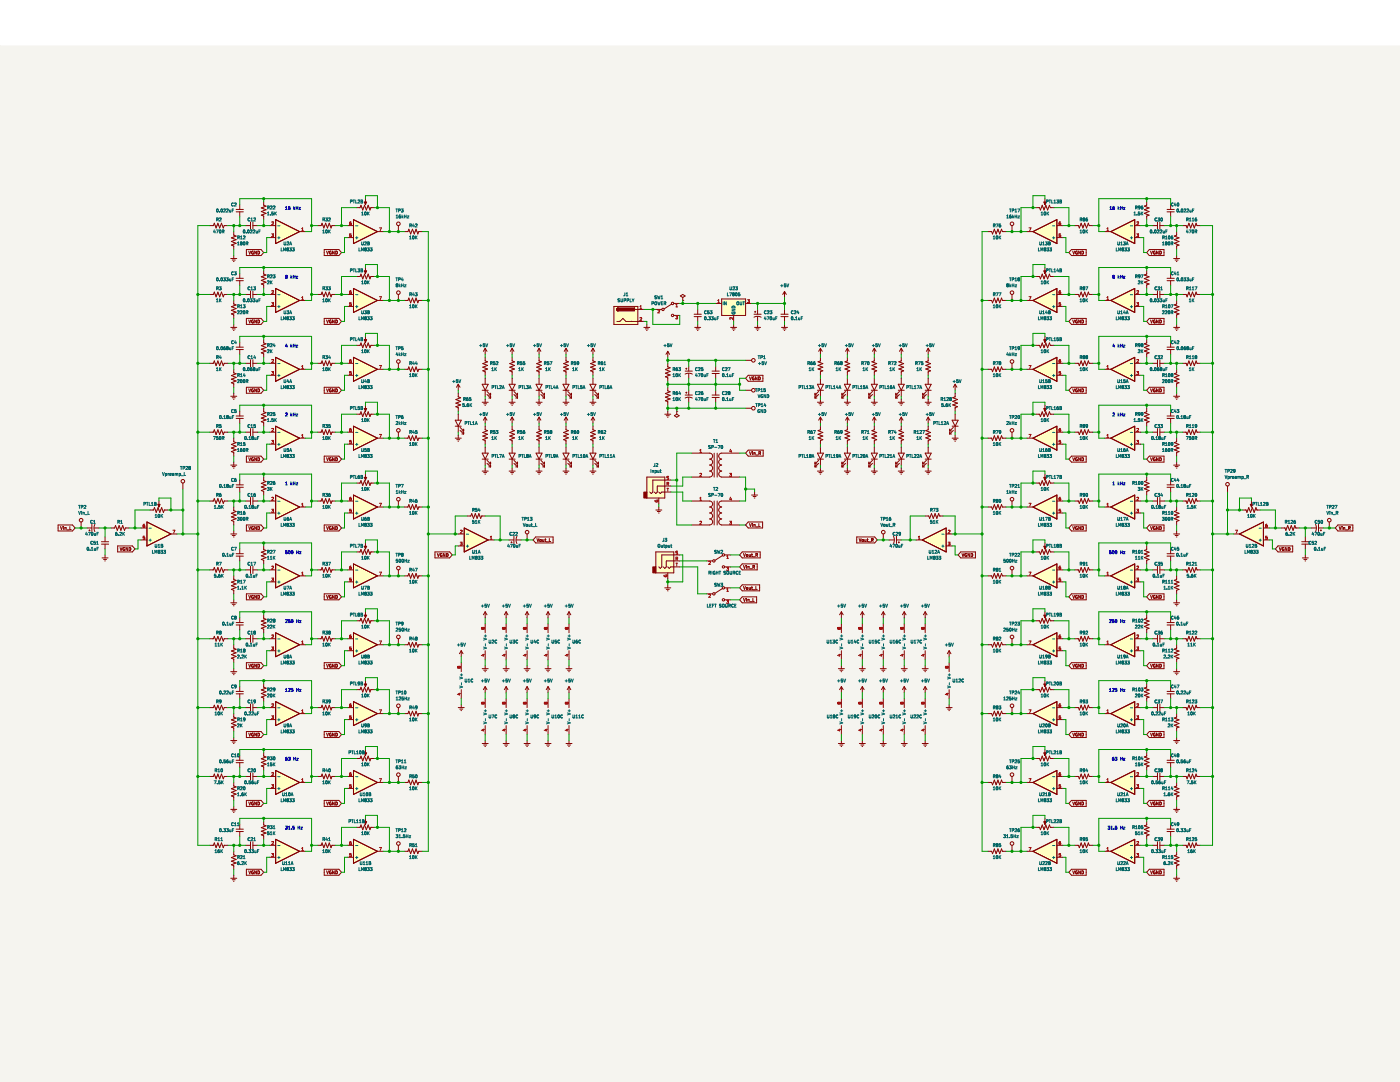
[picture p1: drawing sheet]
<svg xmlns="http://www.w3.org/2000/svg" width="279mm" height="216mm" viewBox="0 0 279 216" stroke-linecap="round" stroke-linejoin="round" font-family="sans-serif">
<path d="M.1 9.2h279.3v206.7h-279.3z" fill-rule="evenodd" fill="#f5f4ef" stroke="#f5f4ef" stroke-width=".2"/>
<path d="M221.7 46.2l4.8-2.4v4.8z" fill="#ffffc2" stroke="#840000" stroke-width=".2"/>
<path d="M220.5 46.2h1.2M221.7 46.2l4.8-2.4v4.8zM226.5 45h1.2M226.5 47.4h1.2" fill="none" stroke="#840000" stroke-width=".2"/>
<path d="M220.9 46.1h.4M220.9 45.6l.2-.1v.6M226.9 46.7h.3l-.2 .2h.2v.3h-.3M226.9 44.3h.2l.1 .1-.3 .5h.3" fill="none" stroke="#a90000" stroke-width=".2"/>
<g fill="none" stroke="#006464" stroke-width=".2">
<path d="M222.8 49.5v.6h.3M223.1 48.3l.1 .6 .2-.1v-.5M223.3 50.1v-.6l.2 .4 .2-.4v.6M223.7 48.9h.3M223.7 48.4l.1-.1v.6M223.9 49.6l.1 .1M223.9 49.6h.1M223.9 49.6l.1-.1 .3 .1M224 49.7l-.1 .1 .1 .3 .3-.1-.2-.3M224 49.7h.1M224.2 48.3h.4l-.2 .2 .2 .1v.2h-.4M224.3 49.6h.1"/>
<path d="M224.3 49.6l-.2 .1M224.5 49.5h.3l-.2 .2 .2 .1v.2h-.3M224.8 48.9l.2-.6 .1 .6M224.8 48.7h.3M225 49.5h.4l-.2 .2 .2 .1v.2h-.4M225.6 45.1h.4M225.6 47.4h.4M225.8 47.2v.5"/>
</g>
<path d="M206.1 101.2l4.8-2.4v4.8z" fill="#ffffc2" stroke="#840000" stroke-width=".2"/>
<path d="M210.9 100h1.2M205 101.2h1.1M206.1 101.2l4.8-2.4v4.8zM210.9 102.4h1.2" fill="none" stroke="#840000" stroke-width=".2"/>
<g fill="none" stroke="#006464" stroke-width=".2">
<path d="M207.2 104.4v.6h.3M207.5 103.2v.6h.3M207.7 105v-.6l.2 .5 .2-.5v.6M207.8 103.8h.1M207.8 103.2v.6M208.1 103.8h.3M208.1 103.4l.2-.2v.6M208.5 104.7l-.1-.1 .1-.2 .2 .1-.1 .2M208.5 104.7l-.1 .1 .1 .2 .2-.1-.1-.2M208.5 104.7h.1M208.6 103.2h.4l-.2 .6M208.9 105h.3"/>
<path d="M208.9 104.4h.4l-.2 .3h.2v.3M209.3 103.2l.3 .1-.1 .5h-.2zM209.3 103.5h.2M209.3 105h-.1M209.5 104.4h.4l-.2 .3h.1v.3h-.3M209.5 105h.1M210.1 102.4h.4M210.1 100h.4M210.3 102.2v.4"/>
</g>
<path d="M211.4 99.6l.2-.1 .1 .3M211.4 99.8h.1M211.4 99.8h.2M211.6 99.2l-.2 .2v.4M211.7 99.8h-.1M205.4 100.4h.3l-.2 .6M211.4 102.2h.2M211.6 101.9h.1M211.7 101.6h-.3v.3h.2M211.7 101.9v.3M211.7 102.2h-.1" fill="none" stroke="#a90000" stroke-width=".2"/>
<path d="M206.1 114.9l4.8-2.4v4.8z" fill="#ffffc2" stroke="#840000" stroke-width=".2"/>
<path d="M228.8 40.2v.8l-.4 .1 .9 .4-.9 .4 .9 .3-.9 .4 .9 .3-.5 .2v.7M205 114.9h1.1M206.1 114.9l4.8-2.4v4.8zM210.9 116.1h1.2M210.9 113.7h1.2" fill="none" stroke="#840000" stroke-width=".2"/>
<g fill="none" stroke="#006464" stroke-width=".2">
<path d="M226.3 42.9h.3M226.3 42.5l.2-.2v.6M226.6 41.4h.3v-.2l-.3-.1v.6M226.8 41.4l.2 .3M226.9 42.8h.1M226.9 42.8v.1M227.2 42.8l.2 .1M227.5 42.3h-.3v.3h.2l.1 .2M227.5 42.8l-.1 .1M227.5 41.4h-.3v-.2h.3v.4l-.3 .1M227.8 42.3v.6M227.8 41.4h.2l.1 .2"/>
<path d="M227.8 41.6v.1M227.8 41.7h.2M227.8 42.6l.3 .3M228 41.1l-.2 .1v.4M228.1 41.6l-.1 .1M228.1 42.3l-.3 .3M207.2 118.2v.6h.3M207.5 117l.1 .6 .2-.1v-.5M207.7 118.8v-.6l.2 .4 .2-.4v.6M208.1 117.6h.3M208.1 117.1l.2-.1v.6M208.4 118.3l.1 .1"/>
<path d="M208.4 118.3h.1M208.4 118.3l.1-.1 .2 .1M208.5 118.4l-.1 .1 .1 .3 .2-.2-.1-.2M208.5 118.4h.1M208.7 117.1l.1 .1M208.7 117.1h.1M208.7 117.1l.1-.1 .2 .1M208.7 118.3h.1M208.7 118.3l-.1 .1M208.8 117.2l-.1 .1 .1 .3 .2-.1-.1-.3M208.8 117.2h.1M208.9 118.2h.4l-.2 .2h.1"/>
<path d="M209 117.1h.1M209 117.1l-.1 .1M209.2 118.4l.1 .1M209.3 117l.3 .1-.1 .5h-.2zM209.3 117.3h.2M209.3 118.5l-.1 .2h-.3M209.5 118.2h.4l-.2 .2 .1 .1v.2h-.3M210.1 116.1h.4M210.1 113.8h.4M210.3 115.9v.5"/>
</g>
<path d="M205.4 114.2h.3l-.2 .6M211.4 113v.5h.3l-.1-.3-.2 .1M211.5 113h-.1M211.6 113h-.1M211.7 115.4h-.3v.2h.2l.1 .3h-.3" fill="none" stroke="#a90000" stroke-width=".2"/>
<path d="M70.5 57.6l4.8 2.4-4.8 2.3z" fill="#ffffc2" stroke="#840000" stroke-width=".2"/>
<g fill="none" stroke="#840000" stroke-width=".2">
<path d="M63.4 58.8h.7l.2-.5 .3 .9 .4-.9 .3 .9 .4-.9 .4 .9 .1-.4h.8M69.4 58.8h1.1M70.5 57.6l4.8 2.4-4.8 2.3zM75.3 60h1.2M228.8 54v.7l-.4 .2 .9 .3-.9 .4 .9 .3-.9 .4 .9 .4-.5 .1v.8M69.4 61.1h1.1M230 72.5h1M231 71.8v1.4M231.5 71.8v1.4M231.5 72.5h.9M234.8 73.7v.7l-.5 .2 1 .3-1 .4 1 .4-1 .3 1 .4-.5 .2v.7M236 72.5h.7l.2 .5 .4-1 .3 1 .4-1 .3 1 .4-1 .2 .5h.7"/>
<path d="M230 86.2h1M231 85.5v1.5M231.5 86.2h.9M231.5 85.5v1.5M234.2 92.8h1.2M234.5 93.1h.6M234.8 93.4h.1M234.8 87.4v.7l-.5 .2 1 .4-1 .3 1 .4-1 .4 1 .3-.5 .2v.7M234.8 92.2v.6M236 86.2h.7l.2 .5 .4-.9 .3 .9 .4-.9 .3 .9 .4-.9 .2 .4h.7"/>
</g>
<g fill="none" stroke="#006464" stroke-width=".2">
<path d="M64.4 59.8l.2-.2v.6M64.4 57.5h.3l.1-.2-.4-.1v.6M64.6 57.5l.2 .3M65 57.2h.4l-.2 .3h.1v.3h-.3M65 59.7v.5M65.1 59.7h.1M65.1 59.7h-.1M65.2 59.7h.1M65.3 59.7v.5M65.6 57.2h.3l-.2 .3h.2v.3h-.3M65.6 59.6v.6M65.7 59.9l.2 .3"/>
<path d="M65.9 59.6l-.3 .4M71 58.8h.4M226.8 55.2l.2 .2M226.9 54.9l-.3-.1v.6M226.9 54.9h.1M226.9 54.9v.2l-.3 .1M227.2 54.9h.3v.3h-.3zM227.4 56.1h-.2M227.4 56.1h.1M227.5 56.1v.2l-.4 .3h.4M227.5 55.2l-.3 .2M227.5 55.1v.1"/>
<path d="M227.7 54.8h.4l-.2 .6M227.8 56v.6M227.8 56.3l.3 .3M228.1 56l-.3 .4M64.4 60.2h.4M65 60.2h.1M65.1 60.2h.1M65.3 60.2h-.1M71 61.2h.4M71.2 61v.4M71.6 63.2v.6h.3M72.1 63.8v-.6l.2 .4 .2-.4v.6"/>
<path d="M72.2 62l.1 .6 .2-.1v-.5M72.8 62h.3l-.2 .2 .2 .1v.3h-.3M72.9 63.5l-.1 .1 .1 .2 .2-.1-.1-.2M72.9 63.5l-.1-.1 .1-.2 .2 .1-.1 .2M72.9 63.5h.1M73.3 63.2h.4l-.2 .2 .2 .1v.2M73.3 63.7v.1M73.3 63.8h.3M73.4 62.3h.2M73.6 62h-.2v.6h.3l-.1-.3M73.6 62l.1 .1M73.6 62.3h.1"/>
<path d="M73.7 62.1v.1M73.7 62.2l-.1 .1M73.7 63.7l-.1 .1M73.9 63.2h.4l-.2 .2 .1 .1v.2h-.3M229.6 73.4h.1a.27 .27 0 0 1 .2 .3 .27 .27 0 0 1-.3 .2zM230.1 73.9h.1M230.5 73.4a.27 .27 0 0 1 .3 .3 .27 .27 0 0 1-.3 .2zM230.9 71a.26 .26 0 0 0-.4 .3 .26 .26 0 0 0 .4 .2M231 73.6v.1M231 73.6h.1M231.1 71h.3l-.2 .2 .2 .1v.2h-.3M231.3 73.4l-.3 .2v.3h.3v-.3h-.3"/>
<path d="M231.5 73.5l.1 .1M231.5 73.5l.1-.1 .3 .1M231.5 73.5h.1M231.6 71h.3l.1 .1-.4 .5h.4M231.6 73.6l-.1 .1 .1 .3 .3-.2-.1-.2M231.6 73.6h.2M231.9 73.5h.1M231.9 73.5l-.1 .1M232 74.9l.3-.1v-.2h-.3v.6M232 75.8h.1M232 75.8h.3M232.1 73.6l.1 .3h.2"/>
<path d="M232.2 74.9l.2 .3M232.3 75.8h.1M232.3 75.8v.2l-.3 .4h.3M232.4 73.6v.4M232.6 74.7l.2-.1v.6M232.6 75.2h.3M232.6 75.8h.1a.27 .27 0 0 1 .2 .3 .27 .27 0 0 1-.3 .2zM232.7 73.6h.2M233 73.4h-.3v.6M233.2 75.8a.29 .29 0 0 0-.1 .3 .29 .29 0 0 0 .3 .2v-.5M233.2 74.6h.1a.27 .27 0 0 1 .2 .3 .27 .27 0 0 1-.3 .2zM233.2 75.8h.2"/>
<path d="M233.2 75.8h.1M233.4 75.8h.1M233.7 76.1l.3-.1v-.2h-.3v.6M233.7 74.7h.1M233.7 74.7l.1-.1 .3 .1M233.7 74.7l.1 .1M233.8 74.8l-.1 .1 .1 .3 .3-.2-.1-.2M233.8 74.8h.2M233.9 76.1l.2 .3M234.1 74.7h.1M234.1 74.7l-.1 .1M236.9 71.3l.2 .3"/>
<path d="M237.1 71.3h-.3M237.1 71.2v-.2h-.3v.6M237.1 71.2v.1M237.3 74h.4M237.3 73.5l.2-.1v.6M237.4 71.1l.1-.1v.6M237.4 71.6h.3M237.9 73.4v.6M237.9 71.1l.2-.1v.6M237.9 71.6h.4M238 73.6l.3 .4M238.3 73.4l-.4 .3"/>
<path d="M238.5 71.1h.1M238.5 71.1l.1-.1 .2 .1M238.5 71.1v.1M238.5 71.2h.1M238.6 71.2h.1M238.6 71.2l-.1 .1 .1 .3 .2-.1-.1-.3M238.8 71.1h.1M238.8 71.1l-.1 .1M229.9 87.6a.29 .29 0 0 1-.1-.3 .29 .29 0 0 1 .3-.2v.5M229.9 87.6v.1M229.9 87.7h.2M230.1 87.6v.1"/>
<path d="M230.4 87.6h.1M230.4 87.6v.1M230.7 87.7h.3M230.7 87.3l.2-.2v.6M230.9 84.8a.26 .26 0 0 0-.4 .2 .26 .26 0 0 0 .4 .3M231.1 84.7h.3l-.2 .2 .2 .1v.3h-.3M231.3 87.3l.1-.2 .2 .1v.1M231.3 87.3h.1M231.3 87.4v.2M231.3 87.6v.1M231.3 87.7h.2M231.3 87.3l.1 .1"/>
<path d="M231.3 87.4h.1M231.4 87.4h.1M231.4 87.4h-.1M231.5 87.4h.1M231.5 87.3v.1M231.6 87.4v.2M231.6 87.3h-.1M231.6 87.6l-.1 .1M231.6 84.7h.4l-.2 .2 .2 .1v.3M231.6 85.3h.3M231.8 87.3l.1 .4 .2-.1M232 85.3h-.1"/>
<path d="M232 90.1h.3M232 89.7l.2-.2v.6M232 88.6h.3v-.2l-.3-.1v.6M232.1 87.3v.4M232.2 88.6l.2 .3M232.4 87.4h.2M232.6 88.9h.3M232.6 88.5l.2-.2v.6M232.6 90v.1M232.6 89.8h.1M232.6 89.7l.3 .1-.1 .3h-.2M232.6 89.7v.1"/>
<path d="M232.7 87.1h-.3v.6M232.8 89.5l-.2 .1v.4M233.2 90a.29 .29 0 0 1-.1-.3 .29 .29 0 0 1 .3-.2v.5M233.2 90v.1M233.2 88.4l.1-.1a.27 .27 0 0 1 .2 .3 .27 .27 0 0 1-.3 .2zM233.2 90.1h.2M233.4 90v.1M233.7 89.8h.3v-.3h-.3v.6M233.9 89.8l.2 .3M234.1 88.6h-.3v-.2h.3l-.1 .4-.2 .1M236.7 87.1h.4l-.2 .6M236.8 85h.3v-.2l-.3-.1v.6"/>
<path d="M236.9 85l.2 .3M237.3 87.6l.3 .1M237.4 84.9l.1-.2v.6M237.4 85.3h.3M237.7 87.1h-.3l-.1 .3h.3l.1 .2M237.7 87.6l-.1 .1M237.9 84.9l.2-.2v.6M237.9 85.3h.4M238 87.6a.29 .29 0 0 1-.1-.3 .29 .29 0 0 1 .3-.2v.5M238 87.6v.1M238 87.7h.2M238.2 87.6v.1"/>
<path d="M238.5 87.4h.3v-.2l-.3-.1v.6M238.6 87.4l.2 .3M238.7 85.3h-.1M238.8 85.3h-.1M238.8 85l-.2 .1-.1-.3h.3v.5"/>
</g>
<path d="M69.8 58.3h.3v.3h-.3zM69.8 58.3v.1M70.1 58l-.3 .3M75.7 59.2h.4l-.2 .6M69.8 60.7h.1M69.8 60.7h.3v.2h-.3M70.1 60.4h-.3v.3" fill="none" stroke="#a90000" stroke-width=".2"/>
<path d="M221.7 73.7l4.8-2.4v4.8z" fill="#ffffc2" stroke="#840000" stroke-width=".2"/>
<path d="M71.1 68.9h.8l.1-.5 .4 1 .4-1 .3 1 .4-1 .3 1 .2-.5h.7M72.9 67.1v.6M220.5 73.7h1.2M221.7 73.7l4.8-2.4v4.8zM226.5 72.5h1.2M226.5 74.9h1.2" fill="none" stroke="#840000" stroke-width=".2"/>
<path d="M220.9 73.5h.4M220.9 73.1l.2-.2v.6M226.9 74.1h.3l-.2 .3h.2v.3h-.3M226.9 74.7h.1M226.9 71.8h.2l.1 .1-.3 .4h.3" fill="none" stroke="#a90000" stroke-width=".2"/>
<g fill="none" stroke="#006464" stroke-width=".2">
<path d="M69.9 67.7h.3v-.3h-.3v.6M70.4 67.4h.4M70.6 67.4v.6M71 67.4v.6h.3M71.6 67.4l-.2 .4h.4M71.7 67.6v.4M72 67.7h.2M72.2 70l.2-.2v.6M72.2 70.4h.3M72.2 67.7l.1-.3h-.3v.6h.3M72.2 67.7l.2 .2M72.4 67.9l-.1 .1"/>
<path d="M72.8 69.8h.1a.27 .27 0 0 1 .2 .3 .27 .27 0 0 1-.3 .2zM73.3 69.8v.6M73.4 70l.3 .4M73.7 69.8l-.4 .3M222.8 76.9v.6h.3M223.1 75.8l.1 .6 .2-.2v-.4M223.3 77.5v-.6l.2 .5 .2-.5v.6M223.7 76.4h.3M223.7 75.9l.1-.1v.6M223.9 77.1l.1 .1M223.9 77.1h.1M224 77.2l-.1 .1 .1 .2 .3-.1-.2-.2"/>
<path d="M224 77.2h.1M224.2 77l-.3 .1M224.2 77h.1M224.2 77l.1 .1M224.3 77.1h.1M224.3 77.1l-.2 .1M224.5 76.9h.3l-.2 .3h.2v.3h-.3M224.6 75.8h-.3l-.1 .2h.3l.1 .3h-.4M224.8 76.4l.2-.6 .1 .6M224.8 76.2h.3M225 76.9h.4l-.2 .3h.2v.3h-.4M225.6 72.5h.4"/>
<path d="M225.6 74.9h.4M225.8 74.7v.5"/>
</g>
<path d="M72.7 67.8h.5l-.3 .5z" fill="#840000" stroke="#840000" stroke-width=".2"/>
<path d="M206.1 87.4l4.8-2.4v4.8z" fill="#ffffc2" stroke="#840000" stroke-width=".2"/>
<g fill="none" stroke="#840000" stroke-width=".2">
<path d="M80.7 60h.7l.2-.5 .4 .9 .3-.9 .4 .9 .3-.9 .4 .9 .2-.4h.7M197.2 46.2h.7l.2 .5 .3-1 .4 1 .4-1 .3 1 .4-1 .2 .5h.7M202 58.8v1.2M214.5 45h.7l.2 .5 .4-1 .3 1 .4-1 .3 1 .4-1 .2 .5h.7M79.5 72.5v1.2M80.7 73.7h.7l.2-.5 .4 1 .3-1 .4 1 .3-1 .4 1 .2-.5h.7M234.2 79.1h1.2M234.5 79.4h.6M234.8 79.7h.1M234.8 78.5v.6M205 87.4h1.1M206.1 87.4l4.8-2.4v4.8z"/>
<path d="M210.9 88.6h1.2M210.9 86.2h1.2M228.8 81.5v.7l-.4 .2 .9 .3-.9 .4 .9 .3-.9 .4 .9 .3-.5 .2v.7M232.9 83h1.4M232.9 83.5h1.4M233.6 82.1v.9M233.6 83.5v.9"/>
<circle cx="202" cy="58.4" r=".36"/>
<circle cx="79.5" cy="72.1" r=".36"/>
</g>
<g fill="none" stroke="#006464" stroke-width=".2">
<path d="M81.9 58.7l.2 .3M82.1 58.5l-.3-.1v.6M82.1 58.5h.1M82.1 58.5v.2h-.3M82.5 58.4l-.2 .4h.4M82.6 58.6v.4M82.9 58.4h.3l-.2 .3h.2v.3h-.3M198.2 47.7h.4M198.2 47.3l.2-.2v.6M198.3 45h.2l.1-.3h-.3v.6M198.4 45l.2 .3M198.8 44.7h.4l-.3 .6"/>
<path d="M198.9 47.1a.27 .27 0 0 1 .3 .3 .27 .27 0 0 1-.3 .2zM199.4 47.1v.6M199.5 47.3l.2 .4M199.7 44.7l-.3 .1v.4h.3v-.3l-.3 .1M199.7 47.1l-.3 .3M201 56.7v.2M201 57v.2h.2v-.2M201 56.7h.1M201 56.7h.2M201 56.9v.1M201 56.9h.2M201 56.9h.1"/>
<path d="M201.2 56.9h.1M201.2 56.7h.1M201.2 56.9v.1M201.2 56.7v.2M201.5 55.4h.3M201.5 56.6v.6M201.6 57l.1 .2M201.6 55.4v.6M201.7 56.8l-.2 .3M202 55.8l.3-.1v-.2l-.3-.1v.6M202 56.6v.6M202 56.9h.3"/>
<path d="M202.3 56.6v.6M202.6 56h.3M202.6 55.6l.1-.2v.6M202.6 56.8h.3l-.3 .4h.3M203.1 55.6l.2-.2 .2 .2M203.1 55.6l.2 .1M203.1 55.6h.1M203.3 55.7l-.2 .1 .2 .2 .2-.1-.1-.2M203.3 55.7h.1M203.5 55.6h.1M203.5 55.6l-.1 .1M215.5 46.5h.4"/>
<path d="M215.5 46.1l.2-.2v.6M215.7 43.8l.2 .3M215.9 43.8h-.3M215.9 43.8v-.3h-.3v.6M215.9 43.8h.1M216.2 43.7l.1-.2 .2 .1v.1M216.2 43.7h.1M216.2 46.4a.29 .29 0 0 1-.1-.3 .29 .29 0 0 1 .3-.2v.5M216.2 44v.1M216.2 46.4v.1M216.2 43.7l.1 .1M216.2 44.1h.2"/>
<path d="M216.2 46.5h.2M216.3 43.8l-.1 .2M216.3 43.8h.1M216.4 43.8l.1 .2M216.4 46.4v.1M216.4 43.7v.1M216.5 43.7h-.1M216.5 44l-.1 .1M216.7 45.9v.6M216.7 43.8h.3v.2l-.2 .1zM216.7 43.8h.1M216.8 46.1l.3 .4"/>
<path d="M217 43.5l-.3 .3M217.1 45.9l-.4 .3M79 69.2h.3M79.2 69.2v.6M79.2 70.3l-.1 .5h.3M79.3 70.6v.4M79.5 69.5h.3l.1-.3h-.4v.6M79.7 70.4v.6M79.7 70.7l.2 .3M79.9 70.6l-.2 .2M80.1 69.4v.1M80.1 69.4h.3l.1 .3h-.4"/>
<path d="M80.1 70.4v.6M80.1 70.7h.4M80.4 69.2h-.3v.3M80.5 70.4v.6M80.7 70.6h.3l-.3 .4h.3M81.7 75.2h.4M81.7 61l.2-.2v.6M81.7 74.7l.2-.1v.6M81.7 61.4h.4M81.9 72.5l.2 .3M82.1 72.5h-.3M82.1 72.4v-.2h-.3v.6"/>
<path d="M82.1 72.4v.1M82.4 74.6h.1a.27 .27 0 0 1 .2 .3 .27 .27 0 0 1-.3 .2zM82.4 60.9v.5M82.4 61.4h.1M82.4 61.4h.2M82.4 60.8h.2M82.4 60.8v.1M82.5 72.1l-.2 .5h.4M82.6 60.8v.1M82.6 60.9v.5M82.6 61.4h.1M82.6 72.4v.4"/>
<path d="M82.9 60.8v.6M82.9 74.6v.6M83 74.8l.2 .4M83 61.1l.2 .3M83 72.1l-.1 .5h.4M83.2 72.4v.4M83.2 74.6l-.3 .3M83.2 60.8l-.3 .4M207.2 90.7v.6h.3M207.5 89.5v.5l.3 .1M207.7 91.3v-.6l.2 .4 .2-.4v.6M207.8 90v.1"/>
<path d="M207.8 89.5v.5M208.1 90.1h.3M208.1 89.7l.2-.2v.6M208.4 90.8l.1 .1M208.4 90.8h.1M208.4 90.8l.1-.1 .2 .1M208.5 90.9l-.1 .2 .1 .2 .2-.1-.1-.3M208.5 90.9h.1M208.7 90v.1M208.7 89.8h.1M208.7 89.7l.3 .1-.1 .3h-.2M208.7 89.7v.1"/>
<path d="M208.7 90.8h.1M208.7 90.8l-.1 .1M208.9 90.7h.4l-.2 .2h.1M208.9 89.5l-.2 .1v.4M209.2 90.9l.1 .1M209.3 89.5l.3 .1-.1 .5h-.2zM209.3 89.8h.2M209.3 91l-.1 .3-.3-.1M209.5 90.7h.4l-.2 .2 .1 .1v.2h-.3M210.1 88.7h.4M210.1 86.3h.4M210.3 88.4v.5"/>
<path d="M226.3 84.1h.3M226.3 83.7l.2-.2v.6M226.8 82.6l.2 .3M226.9 82.4l-.3-.1v.6M226.9 82.4h.1M226.9 84.1h.1M226.9 82.4v.2h-.3M227.2 84.1h.2M227.5 83.5h-.3v.3h.2l.1 .3M227.5 84.1h-.1M227.5 82.6l-.3 .1v-.3h.3v.4l-.3 .1M227.8 83.5v.6"/>
<path d="M227.8 82.4v.3l.3-.1M227.8 82.4h.2M227.8 82.4h.1M227.8 83.8l.3 .3M228 82.4h.1M228.1 82.4v.4l-.3 .1M228.1 83.5l-.3 .4M234.1 81.8a.26 .26 0 0 0-.3 .2 .26 .26 0 0 0 .3 .3M234.5 81.7l-.1 .4h.3M234.6 81.9v.4M234.9 83l.1-.1a.27 .27 0 0 1 .2 .3 .27 .27 0 0 1-.3 .3zM234.9 81.7h.4l-.2 .3h.1v.3h-.3"/>
<path d="M235.5 83.5h.1M235.4 83.5h.1M235.7 83.5h.3M235.7 83.1l.2-.2v.6M236.4 83.2l-.1-.1 .1-.2 .2 .1-.1 .2M236.4 83.2l-.1 .1 .1 .2 .2-.1-.1-.2M236.4 83.2h.1M236.9 83.1v.4h.2M237.1 83.1v.4M237.4 83.2h.2M237.7 82.9h-.3v.6"/>
</g>
<path d="M205.4 86.7h.3l-.2 .6M211.4 85.8h.1M211.4 85.7h.2M211.4 85.7v.1M211.6 88.1l.1 .1M211.6 85.5l-.2 .1v.5l.3-.1v-.2M211.6 85.7l.1 .1M211.7 87.9h-.3v.3l.2-.1M211.7 88.2l-.1 .2h-.2" fill="none" stroke="#a90000" stroke-width=".2"/>
<path d="M221.7 87.4l4.8-2.4v4.8z" fill="#ffffc2" stroke="#840000" stroke-width=".2"/>
<g fill="none" stroke="#840000" stroke-width=".2">
<path d="M202 45v1.2M206.7 55.2h.8l.1 .5 .4-1 .4 1 .3-1 .4 1 .3-1 .2 .5h.7M208.5 53.4v.6M214.5 86.2h.7l.2 .5 .4-.9 .3 .9 .4-.9 .3 .9 .4-.9 .2 .4h.7M220.5 87.4h1.2M221.7 87.4l4.8-2.4v4.8zM226.5 86.2h1.2M226.5 88.6h1.2"/>
<circle cx="202" cy="44.7" r=".36"/>
</g>
<path d="M220.9 87.3h.4M220.9 86.9l.2-.2v.6M226.9 87.9h.3l-.2 .2 .2 .1v.2h-.3M226.9 85.5h.2l.1 .2-.3 .4h.3" fill="none" stroke="#a90000" stroke-width=".2"/>
<g fill="none" stroke="#006464" stroke-width=".2">
<path d="M200.9 43.5h.4M200.9 43.1l.2-.2v.6M201.5 41.7h.3M201.6 41.7v.6M201.8 42.9l-.3 .1v.4h.3v-.2h-.3M202 42h.3v-.2l-.3-.1v.6M202.1 42.9v.6M202.1 43.3l.2 .2M202.3 43.1l-.2 .2M202.6 42.3h.3M202.6 41.9l.1-.2v.6M202.6 42.9v.6"/>
<path d="M202.6 43.2h.3M202.9 42.9v.6M203.1 41.7h.4l-.2 .6M203.1 43.1h.4l-.4 .4h.4M207.8 56.6h.3M207.8 56.2l.2-.2v.6M208.4 56.1l.1-.1a.27 .27 0 0 1 .2 .4 .27 .27 0 0 1-.3 .2zM208.8 54l.3-.1v-.2h-.3v.5M208.9 56v.6M209 56.3l.3 .3M209.3 56l-.4 .4M209.3 53.7h.4"/>
<path d="M209.5 53.7v.5M209.9 53.7v.5h.3M210.3 54.2h.4M210.3 53.8l.2-.1v.5M211.1 53.6l-.2 .4h.4M211.2 53.8v.4M211.5 53.7l.3 .1-.1 .4h-.2zM211.5 53.9h.2M215.5 87.3l.2-.2v.6M215.5 87.7h.4M215.6 85h.3v-.2l-.3-.1v.6M215.7 85l.2 .3"/>
<path d="M216.2 87.6a.29 .29 0 0 1-.1-.3 .29 .29 0 0 1 .3-.2v.5M216.2 84.9l.1-.2 .2 .1v.1M216.2 84.9h.1M216.2 85v.3M216.2 85.3h.1M216.2 87.6v.1M216.2 84.9l.1 .1M216.2 85h.1M216.2 85.3h.2M216.2 87.7h.2M216.3 85h.1M216.3 85h-.1"/>
<path d="M216.4 85h.1M216.4 87.6v.1M216.4 84.9v.1M216.5 85v.3M216.5 84.9h-.1M216.5 85.3h-.1M216.7 87.1v.6M216.8 87.4l.3 .3M217.1 85l-.3 .1-.1-.3h.4l-.1 .4-.2 .1M217.1 87.1l-.4 .3M222.8 90.7v.6h.3M223.1 89.5v.5"/>
<path d="M223.1 90v.1M223.1 90.1h.3M223.3 91.3v-.6l.2 .4 .2-.4v.6M223.4 90v.1M223.4 89.5v.5M223.7 90.1h.3M223.7 89.7l.1-.2v.6M223.9 90.8l.1 .1M223.9 90.8h.1M223.9 90.8l.1-.1 .3 .1M224 90.9l-.1 .2 .1 .2 .3-.1-.2-.3M224 90.9h.1"/>
<path d="M224.2 90.9h-.1M224.2 90.9h.1M224.3 90.8h.1M224.3 90.8l-.1 .1M224.5 90.7h.3l-.2 .2 .2 .1v.2h-.3M224.5 89.5l-.2 .1-.1 .4h.4l-.1-.3-.3 .1M224.8 90.1l.2-.6 .1 .6M224.8 89.9h.3M225 90.7h.4l-.2 .2 .2 .1v.2h-.4M225.6 86.3h.4M225.6 88.7h.4M225.8 88.4v.5"/>
</g>
<path d="M208.3 54h.5l-.3 .6z" fill="#840000" stroke="#840000" stroke-width=".2"/>
<path d="M206.1 46.2l4.8-2.4v4.8z" fill="#ffffc2" stroke="#840000" stroke-width=".2"/>
<g fill="none" stroke="#840000" stroke-width=".2">
<path d="M208.5 39.6v.6M41.9 45h.7l.2-.5 .3 1 .4-1 .3 1 .4-1 .4 1 .1-.5h.8M47.1 41.8h1.5M47.1 42.3h1.5M47.8 40.8v1M47.8 42.3v.9M205 46.2h1.1M206.1 46.2l4.8-2.4v4.8zM206.7 41.4h.8l.1 .5 .4-.9 .4 .9 .3-.9 .4 .9 .3-.9 .2 .4h.7M210.9 47.4h1.2M210.9 45h1.2M230 45h1"/>
<path d="M230 58.8h1M231 44.3v1.4M231 58v1.5M231.5 45h.9M231.5 44.3v1.4M231.5 58v1.5M231.5 58.8h.9M232.9 41.8h1.4M232.9 42.3h1.4M232.9 55.5h1.4M232.9 56h1.4M233.6 40.8v1"/>
<path d="M233.6 42.3v.9M233.6 54.6v.9M233.6 56v1M234.2 51.6h1.2M234.5 51.9h.6M234.8 52.2h.1M234.8 46.2v.7l-.5 .2 1 .4-1 .3 1 .4-1 .3 1 .4-.5 .2v.7M234.8 51v.6M234.8 60v.7l-.5 .1 1 .4-1 .4 1 .3-1 .4 1 .3-.5 .2v.7M236 45h.7l.2 .5 .4-1 .3 1 .4-1 .3 1 .4-1 .2 .5h.7M63.4 72.5h.7l.2-.5 .3 1 .4-1 .3 1 .4-1 .4 1 .1-.5h.8M228.8 67.7v.7l-.4 .2 .9 .4-.9 .3 .9 .4-.9 .3 .9 .4-.5 .2v.7"/>
<path d="M232.9 69.3h1.4M232.9 69.7h1.4M233.6 68.3v1M233.6 69.7v1M234.2 65.3h1.2M234.5 65.6h.6M234.8 65.9h.1M234.8 64.7v.6M63.4 86.2h.7l.2-.4 .3 .9 .4-.9 .3 .9 .4-.9 .4 .9 .1-.5h.8M167.3 133.4h1.2M167.6 133.7h.6M167.9 134h.1"/>
<path d="M167.9 137l.4 .6M167.9 122.1v1.2M167.9 124.5v1.8M167.9 129.8v1.8M167.9 132.8v.6M167.9 137v1.2M167.9 137l-.3 .6M167.9 122.1l.4 .6M167.9 122.1l-.3 .6M171.5 133.4h1.2M171.8 133.7h.6M172 134h.2"/>
<path d="M172.1 122.1v1.2M172.1 124.5v1.8M172.1 129.8v1.8M172.1 132.8v.6M172.1 137v1.2M172.1 122.1l.4 .6M172.1 122.1l-.4 .6M172.1 137l.4 .6M172.1 137l-.4 .6M175.7 133.4h1.2M176 133.7h.6M176.2 134h.1"/>
<path d="M176.3 122.1v1.2M176.3 124.5v1.8M176.3 129.8v1.8M176.3 132.8v.6M176.3 137v1.2M176.3 122.1l.3 .6M176.3 122.1l-.4 .6M176.3 137l.3 .6M176.3 137l-.4 .6M179.9 133.4h1.2M180.2 133.7h.6M180.4 134h.1"/>
<path d="M180.5 122.1v1.2M180.5 124.5v1.8M180.5 129.8v1.8M180.5 132.8v.6M180.5 137v1.2M180.5 137l.3 .6M180.5 137l-.4 .6M180.5 122.1l.3 .6M180.5 122.1l-.4 .6M184 133.4h1.2M184.3 133.7h.6M184.6 134h.1"/>
<path d="M184.6 122.1v1.2M184.6 124.5v1.8M184.6 129.8v1.8M184.6 132.8v.6M184.6 137v1.2M184.6 137l.4 .6M184.6 137l-.3 .6M184.6 122.1l.4 .6M184.6 122.1l-.3 .6M189.4 129.8v1.2M189.4 132.2v1.8M189.4 137.6v1.8"/>
<path d="M189.4 129.8l.4 .6M189.4 129.8l-.3 .6M197.2 128.6h.7l.2 .5 .3-.9 .4 .9 .4-.9 .3 .9 .4-.9 .2 .4h.7M202 127.5v1.1"/>
<circle cx="202" cy="127.1" r=".36"/>
</g>
<g fill="none" stroke="#006464" stroke-width=".2">
<path d="M209.3 39.9h.4M209.5 39.9v.6M209.9 39.9v.6h.3M210.9 39.9h.4l-.2 .2 .1 .1v.3h-.3M211.5 39.9l.3 .1-.1 .5h-.2zM42.8 45.9l-.2 .4h.4M42.9 46.1v.4M43.2 45.9h.4l-.3 .6M43.2 43.8h.3v-.2l-.3-.1v.6M43.3 41.8l.1-.1a.27 .27 0 0 1 .2 .3 .27 .27 0 0 1-.3 .2zM43.4 43.8l.2 .3M43.8 43.6l.2-.1 .1 .2-.3 .4h.3"/>
<path d="M43.8 45.9h.1a.27 .27 0 0 1 .2 .3 .27 .27 0 0 1-.3 .2zM43.8 42.3h.1M44.1 41.8l.1-.1a.27 .27 0 0 1 .2 .3 .27 .27 0 0 1-.3 .2zM44.5 46.2l.2 .3M44.6 41.8l.3-.1 .1 .2-.4 .4h.4M44.6 46.2h-.2M44.7 46.1l-.1-.2h-.2v.6M44.7 46.1l-.1 .1M45.2 41.8l.2-.1 .2 .2-.4 .4h.4M45.8 41.9v.4h.2M46.1 41.9v.4M46.1 42.2l-.1 .1"/>
<path d="M46.3 42h.2M46.6 40.6a.27 .27 0 0 0-.4 .2 .27 .27 0 0 0 .3 .3M46.6 41l-.1 .1M46.6 41.7h-.3v.6M46.8 40.6l.2-.1 .1 .2-.3 .4h.3M207.2 49.5v.6h.3M207.5 48.3l.1 .6 .2-.1v-.5M207.7 50.1v-.6l.2 .4 .2-.4v.6M207.8 42.9h.3M207.8 42.5l.2-.2v.6M208.1 48.9h.3M208.1 48.4l.2-.1v.6"/>
<path d="M208.4 49.6l.1 .1M208.4 49.6h.1M208.4 49.6l.1-.1 .2 .1M208.4 42.4l.1-.1a.27 .27 0 0 1 .2 .3 .27 .27 0 0 1-.3 .2zM208.5 49.7l-.1 .1 .1 .3 .2-.1-.1-.3M208.5 49.7h.1M208.6 48.3h.4l-.2 .2 .2 .1v.2h-.4M208.7 49.6l-.1 .1M208.7 49.6h.1M208.8 40.2h.3v-.2l-.3-.1v.6M208.9 49.5h.4l-.2 .2h.1M208.9 42.3v.6"/>
<path d="M209 42.6l.3 .3M209.2 49.7l.1 .1M209.3 48.3l.3 .1-.1 .5h-.2zM209.3 48.6h.2M209.3 49.8l-.1 .2h-.3M209.3 42.3l-.4 .3M209.5 49.5h.4l-.2 .2 .1 .1v.2h-.3M210.1 47.4h.4M210.1 45.1h.4M210.3 47.2v.5M210.3 40.5h.4M210.3 40.1l.2-.2v.6"/>
<path d="M210.9 40.5h.1M211.5 40.2h.2M229.6 46.4a.29 .29 0 0 1-.1-.3 .29 .29 0 0 1 .3-.2v.5M229.6 46.4v.1M229.6 59.7v.5M229.6 46.5h.2M229.6 59.7h.1M229.6 59.7h.2M229.8 59.7h.1M229.8 46.4v.1M229.8 59.7v.5M230.2 46.5h.1"/>
<path d="M230.1 46.4l.1 .1M230.5 59.7v-.1a.27 .27 0 0 1 .3 .3 .27 .27 0 0 1-.3 .3zM230.9 43.6a.26 .26 0 0 0-.4 .2 .26 .26 0 0 0 .4 .2M230.9 57.3a.26 .26 0 0 0-.4 .2 .26 .26 0 0 0 .4 .3M230.9 59.6h.4l-.2 .3h.2v.3h-.3M231 45.9h.2l.1 .2-.4 .4h.4M231.1 43.5h.3l-.2 .2 .2 .1v.2h-.3M231.1 57.2h.3l-.2 .3h.2v.3h-.3M231.5 59.6h.4l-.2 .3h.1v.3h-.3M231.5 45.9h.3l.1 .2-.4 .4h.4M231.6 57.8h.4M231.6 57.4l.2-.2v.6"/>
<path d="M231.7 43.6l.1-.1a.27 .27 0 0 1 .2 .3 .27 .27 0 0 1-.3 .2zM232 48.9h.3M232 48.4l.2-.1v.6M232 47.4h.3v-.3h-.3v.6M232.1 59.8l.1 .4h.2M232.1 46.1l.1 .4 .2-.1M232.2 47.4l.2 .3M232.4 46.1v.4M232.4 59.8v.4M232.6 48.4l.1-.1 .2 .1M232.6 48.4v.1M232.6 48.4h.1"/>
<path d="M232.6 47.7h.3M232.6 47.3l.2-.2v.6M232.6 48.5h.1M232.7 46.2h.2M232.7 59.9h.2M232.7 48.5l-.1 .1 .1 .3 .2-.1-.1-.3M232.7 48.5h.1M232.9 48.4l-.1 .1M232.9 48.4h.1M233 45.9h-.3v.6M233 59.6h-.3v.6M233.2 48.3h.1a.27 .27 0 0 1 .2 .3 .27 .27 0 0 1-.3 .2z"/>
<path d="M233.2 47.1h.1a.27 .27 0 0 1 .2 .3 .27 .27 0 0 1-.3 .2zM233.7 48.6h.3v-.3h-.3v.6M233.7 47.3h.3v.3h-.2zM233.8 47.4h-.1M233.9 48.6l.2 .3M234 47.1l-.3 .2M234.1 40.6a.26 .26 0 0 0-.3 .2 .26 .26 0 0 0 .3 .2M234.1 54.3a.26 .26 0 0 0-.3 .2 .26 .26 0 0 0 .3 .3M234.5 40.5l-.1 .4h.3M234.5 54.2l-.1 .4h.3M234.6 40.7v.4M234.6 54.4v.4"/>
<path d="M234.9 42.2a.29 .29 0 0 1-.1-.3 .29 .29 0 0 1 .3-.2l.1 .5M234.9 55.5a.29 .29 0 0 0-.1 .3 .29 .29 0 0 0 .3 .2l.1-.5M234.9 42.2l.1 .1M234.9 54.8h.4M234.9 54.4l.2-.2v.6M235 42.3h.1M235 55.5h.1M235 55.5h-.1M235 41a.29 .29 0 0 1-.1-.3 .29 .29 0 0 1 .3-.2v.5M235 41v.1M235 41.1h.2M235.1 55.5h.1"/>
<path d="M235.2 42.2l-.1 .1M235.2 41v.1M235.4 56h.1M235.5 42.2h.1M235.5 42.2l-.1 .1M235.5 56h.1M235.8 42.2a.29 .29 0 0 1-.1-.3 .29 .29 0 0 1 .3-.2v.5M235.8 55.5a.29 .29 0 0 0-.1 .3 .29 .29 0 0 0 .3 .2v-.5M235.8 42.2v.1M235.8 42.3h.2M235.8 55.5h.2M235.8 55.5h.1"/>
<path d="M236 55.5h.1M236 42.2v.1M236.3 55.4h.3l-.2 .3h.2v.3h-.3M236.3 41.8l.2-.1 .1 .2-.3 .4h.3M236.8 55.4h.4l-.2 .3h.2v.3h-.4M236.9 41.8l.2-.1 .1 .2-.4 .4h.4M236.9 45.9l-.1 .4h.3M236.9 43.8l.2 .3M237.1 46.1v.4M237.1 43.8h-.3M237.1 43.8v-.3h-.3v.6M237.1 43.8h.1"/>
<path d="M237.3 45.9h.4l-.2 .6M237.4 44.1h.3M237.4 43.7l.1-.2v.6M237.5 41.9v.4h.2M237.5 55.6v.4h.2M237.7 41.9v.4M237.7 55.6v.4M237.7 42.2v.1M237.7 56h.1M237.9 44.1h.4M237.9 43.7l.2-.2v.6M238 46.4a.29 .29 0 0 1-.1-.3 .29 .29 0 0 1 .3-.2v.5"/>
<path d="M238 46.4v.1M238 46.5h.2M238 42h.2M238 55.7h.2M238.2 46.4v.1M238.3 41.7h-.3v.6M238.3 55.4h-.3v.6M238.5 46.2h.3v-.3h-.3v.6M238.5 44l.1 .1M238.5 43.8h.1M238.6 43.8h.2v.3h-.2M238.6 43.8h-.1"/>
<path d="M238.6 46.2l.2 .3M238.8 43.5l-.3 .1v.4M64.4 73.5l.2-.1v.6M64.4 74h.4M64.4 71.3h.3l.1-.3h-.4v.6M64.6 71.3l.2 .3M65 71h.4l-.2 .2h.1M65 73.4h.1a.27 .27 0 0 1 .2 .3 .27 .27 0 0 1-.3 .2zM65.3 71.2v.1M65.3 71.3v.2h-.3M65.6 73.4v.6M65.7 73.6l.2 .4"/>
<path d="M65.7 70.9l-.1 .5h.4M65.9 71.2v.4M65.9 73.4l-.3 .3M226.8 68.9l.2 .3M226.9 68.9h-.3M226.9 68.8v-.2h-.3v.6M226.9 68.8v.1M227.2 69.8h.2l.1 .2-.4 .4h.4M227.2 68.6h.3v.3h-.3zM227.5 68.9l-.3 .3M227.5 68.8v.1M227.8 69.8v.6"/>
<path d="M227.8 68.7l.1-.1 .2 .1M227.8 68.7v.1M227.8 68.7h.1M227.8 68.8h.1M227.8 70l.3 .4M227.9 68.8l-.1 .2 .1 .2 .2-.1-.1-.3M227.9 68.8h.1M228 68.8h.1M228.1 68.8h-.1M228.1 69.8l-.3 .3M228.1 68.7h.1M228.1 68.7v.1"/>
<path d="M229.6 60.2h.1M229.6 60.2h.2M229.8 60.2h.1M230.1 60.2h.1M230.9 60.2h.1M232 61.1h.3v-.2l-.3-.1v.6M232 62v.1M232 62h.3M232.2 61.1l.2 .3M232.3 62v.1M232.3 62.1v.2l-.3 .3h.3M232.6 62.1l.2-.1 .1 .2-.4 .4h.4"/>
<path d="M232.6 61l.2-.2v.6M232.6 61.4h.3M233.2 62.1v.5M233.2 62.6h.1M233.2 60.9l.1-.1a.27 .27 0 0 1 .2 .3 .27 .27 0 0 1-.3 .3zM233.2 62h.2M233.2 62.6h.2M233.2 62v.1M233.4 62v.1M233.4 62.1v.5M233.4 62.6h.1M233.7 60.8h.4l-.3 .6"/>
<path d="M233.7 62.3h.3v-.2l-.3-.1v.6M233.9 62.3l.2 .3M234.1 68a.26 .26 0 0 0-.3 .3 .26 .26 0 0 0 .3 .2M234.5 68l-.1 .4h.3M234.6 68.2v.4M234.9 69.2h.1a.27 .27 0 0 1 .2 .3 .27 .27 0 0 1-.3 .2zM234.9 68h.3l.1 .2-.4 .4h.4M235.5 69.7v.1M235.8 69.2h.1a.27 .27 0 0 1 .2 .3 .27 .27 0 0 1-.3 .2zM236.3 69.5h.1M236.3 69.4h.3M236.3 69.4v.1"/>
<path d="M236.6 69.2l-.3 .1v.4l.3 .1v-.3M236.6 69.4v.1M236.9 69.3l.1-.1 .2 .1M236.9 69.3l.1 .1M236.9 69.3h.1M237 69.4l-.1 .2 .1 .2 .2-.1-.1-.3M237 69.4h.1M237.2 69.3h.1M237.2 69.3l-.1 .1M237.5 69.4v.4l.2-.1M237.7 69.4v.4M238 69.5h.2"/>
<path d="M238.3 69.2h-.3v.6M64.4 87.7h.4M64.4 87.3l.2-.2v.6M64.4 85h.3l.1-.2-.4-.1v.6M64.6 85l.2 .3M65 84.7h.4l-.2 .2 .1 .1v.3M65 85.3h.3M65 87.6a.29 .29 0 0 1 0-.3 .29 .29 0 0 1 .2-.2l.1 .5M65 87.6l.1 .1M65.1 87.7h.1M65.3 87.6l-.1 .1M65.3 85.3h.1"/>
<path d="M65.6 87.1v.6M65.7 87.4l.2 .3M65.9 84.7h-.3v.3h.3v.3h-.3M65.9 87.1l-.3 .3M165.1 127.7v.6M165.1 128.3h.1M165.4 127.7v.5l-.3 .1M165.7 128.3h.3M165.7 127.9l.1-.2v.6M166.2 127.7h.4l-.2 .3h.1v.3h-.3M167.1 135.9h.5M167.1 120.9h.5"/>
<path d="M167.2 127.8a.26 .26 0 0 0-.4 .2 .26 .26 0 0 0 .4 .3M167.4 120.7v.5M167.4 135.6v.5M167.6 127.3l.6 .2-.6 .2M167.6 129.1l.6 .2-.6 .2M167.7 126.9h.5M168 126.7v.4M168 128.5v.4M168.2 135.5h-.3v.3l.2-.1 .1 .3h-.3M168.2 120.6h-.3v.2h.2l.1 .3h-.3M168.4 135.5l.2 .6 .2-.6M168.4 120.6l.2 .6 .2-.6"/>
<path d="M169.3 127.7v.6M169.3 128.3h.1M169.3 128.3h.3M169.6 128.3h.1M169.6 127.7v.6M169.9 128.3h.3M169.9 127.9l.2-.2v.6M170.6 127.7l-.1 .4h.3M170.7 127.9v.4M171.3 135.9h.5M171.3 120.9h.5M171.4 127.8a.28 .28 0 0 0-.4 .2 .28 .28 0 0 0 .4 .3"/>
<path d="M171.4 127.8h.1M171.4 128.3h.1M171.6 120.7v.5M171.6 135.6v.5M171.8 129.1l.6 .2-.6 .2M171.8 127.3l.6 .2-.6 .2M171.9 126.9h.5M172.1 126.7v.4M172.1 128.5v.4M172.3 135.7l.1 .1M172.4 135.5h-.3l-.1 .3 .3-.1M172.4 135.8l-.1 .3-.3-.1"/>
<path d="M172.4 120.6h-.3l-.1 .2h.3l.1 .3h-.4M172.6 120.6l.2 .6 .2-.6M172.6 135.5l.2 .6 .2-.6M173.5 127.7v.6h.3M173.8 128.3h.1M173.8 127.7v.6M174.1 128.3h.3M174.1 127.9l.1-.2v.6M175 127.7h-.3l-.1 .3h.3l.1 .3h-.4M175.5 135.9h.5M175.5 120.9h.5M175.5 127.8a.28 .28 0 0 0-.3 .2 .28 .28 0 0 0 .3 .3"/>
<path d="M175.5 127.8h.1M175.6 128.3h-.1M175.7 120.7v.5M175.7 135.6v.5M176 129.1l.5 .2-.5 .2M176 127.3l.5 .2-.5 .2M176.1 126.9h.4M176.3 126.7v.4M176.3 128.5v.4M176.5 135.7v.1M176.5 135.5h-.2l-.1 .3 .3-.1M176.5 135.8v.3l-.3-.1"/>
<path d="M176.5 120.6h-.2l-.1 .2h.3v.3h-.3M176.7 120.6l.2 .6 .2-.6M176.7 135.5l.2 .6 .2-.6M177.7 127.7l.1 .6 .2-.1v-.5M178.3 128.3h.3M178.3 127.9l.1-.2v.6M178.8 128.1l.3-.1v.3M178.8 128.3h.1M178.9 128.3h.2M178.9 127.8l-.1 .5M178.9 127.8h.1M179.1 127.7l-.2 .1"/>
<path d="M179.1 128.3h.1M179.7 135.9h.4M179.7 120.9h.4M179.8 127.8a.26 .26 0 0 0-.4 .2 .26 .26 0 0 0 .4 .3M179.9 120.7v.5M179.9 135.6v.5M180.1 129.1l.6 .2-.6 .2M180.1 127.3l.6 .2-.6 .2M180.3 126.9h.4M180.4 135.7h.3M180.4 135.7v.1M180.5 126.7v.4"/>
<path d="M180.5 128.5v.4M180.7 135.7v.1M180.7 135.5h-.3v.3M180.7 135.8v.3l-.3-.1M180.7 120.6h-.3v.2h.3v.3h-.3M180.9 135.5l.2 .6 .2-.6M180.9 120.6l.2 .6 .2-.6M181.8 127.7l.1 .6 .3-.1v-.5M182.4 128.3h.4M182.4 127.9l.2-.2v.6M183 127.7h.4l-.3 .6M183.9 135.9h.4"/>
<path d="M183.9 120.9h.4M183.9 127.8a.26 .26 0 0 0-.3 .2 .26 .26 0 0 0 .3 .3M184.1 120.7v.5M184.1 135.6v.5M184.3 129.1l.6 .2-.6 .2M184.3 127.3l.6 .2-.6 .2M184.5 126.9h.4M184.6 135.7h.3v.3h-.3M184.6 135.7v.1M184.7 126.7v.4M184.7 128.5v.4M184.9 135.5h-.3v.3"/>
<path d="M184.9 120.6h-.3v.2h.3v.3h-.3M185.1 135.5l.2 .6 .2-.6M185.1 120.6l.2 .6 .2-.6M188.7 128.7h.4M188.9 128.5v.4M189.1 136.9l.6 .2-.6 .2M189.1 135.1l.6 .2-.6 .2M189.2 134.7h.5M189.5 134.4v.5M189.5 136.2v.5M189.7 128.3h-.3v.3h.2l.1 .3h-.3M189.9 128.3l.2 .6 .2-.6"/>
<path d="M190.2 135.5l.1 .6 .2-.1v-.5M190.8 136.1h.3M190.8 135.7l.2-.2v.6M191.4 135.5h.2l.1 .2-.4 .4h.4M192.3 135.5a.26 .26 0 0 0-.4 .3 .26 .26 0 0 0 .4 .2M198.2 130.1h.4M198.2 129.7l.2-.2v.6M198.3 127.4h.2l.1-.2-.3-.1v.6M198.4 127.4l.2 .3M198.9 127.2v.2M198.9 127.4v.3M198.9 127.7h.1"/>
<path d="M198.9 130.1a.29 .29 0 0 1-.1-.4 .29 .29 0 0 1 .3-.2v.6M198.9 130.1h.1M198.9 127.2h.2M198.9 127.2h.1M198.9 127.4h.1M198.9 127.7h.2M198.9 130.1h.2M198.9 127.4h.2M199.1 127.4h.1M199.1 130.1h.1M199.1 127.2h.1M199.1 127.2v.2"/>
<path d="M199.1 127.4v.3M199.1 127.7h.1M199.4 127.2l.2-.1 .1 .2-.3 .4h.3M199.4 129.5v.6M199.5 129.8l.2 .3M199.7 129.5l-.3 .4M200.6 125.4h-.3M200.6 125.4h.1M200.6 125.4v.2l-.3 .3h.4M200.9 125.9h.1M201.2 125.3h-.3v.3l.3 .1v.2h-.3M201.5 124.1h.3"/>
<path d="M201.5 125.4l.1-.1a.27 .27 0 0 1 .2 .3 .27 .27 0 0 1-.3 .3zM201.6 124.1v.6M202 124.5l.3-.1v-.2l-.3-.1v.6M202.1 125.3v.6M202.1 125.6h.3M202.4 125.3v.6M202.6 125.5h.3l-.3 .4h.3M202.9 124.2h-.3M202.9 124.2h.1M202.9 124.2v.2l-.4 .3h.4M203.1 124.1h.4l-.2 .3h.2v.3h-.4"/>
<circle cx="230.6" cy="46.1" r=".26"/>
</g>
<g fill="none" stroke="#a90000" stroke-width=".2">
<path d="M205.4 45.5h.3l-.2 .6M211.4 44.3v.5h.3l-.1-.3-.2 .1M211.5 44.3h-.1M211.6 44.3h-.1M211.7 46.7h-.3v.2h.2l.1 .3h-.3M167.3 125.5h.1M167.3 125.2h.1M167.3 125.2l-.1 .1 .1 .2M167.4 130.6h.4M167.4 125.5h-.1M167.4 125.2h.1M167.4 125.5h.1"/>
<path d="M167.4 125.2v.1M167.4 125.3l.1-.1 .3 .1-.1 .2-.3-.1M167.4 125.4v.1M167.4 125.3v.1M167.6 130.5v.4l-.5-.1M171.5 125.5h.1M171.5 125.2h.1M171.5 125.2l-.1 .1 .1 .2M171.5 125.2l.1 .1M171.6 130.6h.3M171.6 125.3l.1-.1 .2 .1-.1 .2-.2-.1M171.6 125.4l-.1 .1"/>
<path d="M171.6 125.3v.1M171.8 130.5v.4l-.5-.1M175.6 125.5h.1M175.6 125.2v.3M175.6 125.2h.1M175.7 125.2l.1 .1M175.7 130.6h.4M175.8 125.4l-.1 .1M175.8 125.3v.1M175.8 125.4v.1M175.8 125.5h.1M175.8 125.2v.1"/>
<path d="M175.8 125.2l.3 .1v.2h-.3M175.8 125.2h.1M175.9 130.5v.4l-.4-.1M179.7 125.5h.1M179.7 125.2v.3M179.8 125.2l.2 .1M179.8 125.2h-.1M179.9 130.6h.4M180 125.4l-.2 .1M180 125.3v.1M180 125.4v.1M180 125.5h.1"/>
<path d="M180 125.2v.1M180 125.5h.3M180 125.2h.3M180 125.2h.1M180.1 130.5v.4l-.4-.1M180.3 125.2h.1M180.3 125.5h.1M180.3 125.2v.3M184.1 130.6h.4M184.1 125.2l-.2 .1v.2h.2M184.1 125.2h.1M184.1 125.5h.1"/>
<path d="M184.1 125.2l.1 .1M184.2 125.4l-.1 .1M184.2 125.3v.1M184.2 125.4v.1M184.2 125.5h.1M184.2 125.2v.1M184.2 125.5h.2M184.2 125.2h.2M184.2 125.2h.1M184.3 130.5v.4l-.4-.1M184.4 125.2h.1M184.5 125.5h-.1"/>
<path d="M184.5 125.2v.3M188.8 133.3h.1M188.8 133l-.1 .1 .1 .2M188.8 133h.1M188.8 133l.1 .1M188.9 138.4h.4M188.9 133.3h-.1M188.9 133.2v.1M188.9 133.2h.1M188.9 133.1l.1-.1 .3 .1-.1 .2-.3-.1M188.9 133.1v.1M189.1 138.3v.4l-.5-.2"/>
</g>
<path d="M208.3 40.3h.5l-.3 .5z" fill="#840000" stroke="#840000" stroke-width=".2"/>
<path d="M221.7 60l4.8-2.4v4.7z" fill="#ffffc2" stroke="#840000" stroke-width=".2"/>
<g fill="none" stroke="#840000" stroke-width=".2">
<path d="M49 45h1M50 44.3v1.4M50.5 44.3v1.4M50.5 45h.9M214.5 58.8h.7l.2 .4 .4-.9 .3 .9 .4-.9 .3 .9 .4-.9 .2 .5h.7M220.5 60h1.2M221.7 60l4.8-2.4v4.7zM226.5 58.8h1.2M236 58.8h.7l.2 .4 .4-.9 .3 .9 .4-.9 .3 .9 .4-.9 .2 .5h.7M197.2 73.7h.7l.2 .5 .3-1 .4 1 .4-1 .3 1 .4-1 .2 .5h.7M202 72.5v1.2M226.5 61.1h1.2"/>
<path d="M206.7 82.7h.8l.1 .4 .4-.9 .4 .9 .3-.9 .4 .9 .3-.9 .2 .5h.7M208.5 80.9v.6"/>
<circle cx="202" cy="72.1" r=".36"/>
</g>
<path d="M220.9 59.8h.4M220.9 59.4l.2-.2v.6M226.9 58.1l.2-.1 .1 .2-.3 .4h.3M226.9 60.4h.3l-.2 .2 .2 .1v.2h-.3" fill="none" stroke="#a90000" stroke-width=".2"/>
<g fill="none" stroke="#006464" stroke-width=".2">
<path d="M48.6 45.9h.1a.27 .27 0 0 1 .2 .3 .27 .27 0 0 1-.3 .2zM49.2 46.5h.1M49.1 46.4l.1 .1M49.5 45.9a.27 .27 0 0 1 .3 .3 .27 .27 0 0 1-.3 .2zM49.9 44l-.1 .1M49.9 43.6a.27 .27 0 0 0-.4 .2 .27 .27 0 0 0 .3 .3M50 45.9h.2l.1 .2-.4 .4h.4M50.1 44.1h.3M50.1 43.7l.1-.2v.6M50.5 45.9h.3l.1 .2-.4 .4h.4M50.6 43.6l.3-.1 .1 .2-.4 .4h.4M51.1 46.1l.1 .4 .2-.1"/>
<path d="M51.4 46.1v.4M51.7 46.2h.2M52 45.9h-.3v.6M215.5 59.8l.2-.2v.6M215.7 57.5l.2 .3M215.9 57.3l-.3-.1v.6M215.9 57.3h.1M215.9 57.3v.2h-.3M216.2 57.5l.1 .3h.2v-.3M216.2 57.3l.1 .2M216.2 59.7v.5M216.2 59.7h.2"/>
<path d="M216.2 57.3h.2M216.2 57.3h.1M216.2 57.5h.1M216.2 59.7h.1M216.3 57.5h.1M216.3 57.5h-.1M216.4 57.5h.1M216.4 59.7h.1M216.4 59.7v.5M216.4 57.3h.1M216.5 57.3l-.1 .2M216.7 57.2h.4l-.3 .6"/>
<path d="M216.7 59.6v.6M216.8 59.9l.3 .3M217.1 59.6l-.4 .4M225.6 58.8h.4M236.9 57.5l.2 .3M237.1 57.3l-.3-.1v.6M237.1 57.3h.1M237.1 57.3v.2h-.3M237.3 59.8l.2-.2v.6M237.4 57.8h.3M237.4 57.4l.1-.2v.6M237.9 59.6v.6"/>
<path d="M237.9 57.8h.4M237.9 57.4l.2-.2v.6M238 59.9l.3 .3M238.3 59.6l-.4 .4M238.5 57.2h.4l-.3 .6M198.2 74.7l.2-.1v.6M198.2 75.2h.4M198.3 72.5h.2l.1-.3h-.3v.6M198.4 72.5l.2 .3M198.8 72.2h.4l-.3 .6M198.9 74.6a.27 .27 0 0 1 .3 .3 .27 .27 0 0 1-.3 .2zM199.4 72.3l.1-.1 .2 .1"/>
<path d="M199.4 72.3l.1 .1M199.4 72.3h.1M199.4 74.6v.6M199.5 74.8l.2 .4M199.5 72.4l-.1 .1 .1 .3 .2-.1-.1-.3M199.5 72.4h.1M199.7 72.3h.1M199.7 72.3l-.1 .1M199.7 74.6l-.3 .3M201.1 70.3l-.2 .5h.4M201.2 70.6v.4M201.5 69.2h.3"/>
<path d="M201.5 70.4v.6M201.6 70.7l.1 .3M201.6 69.2v.6M201.7 70.6l-.2 .2M202 69.5h.3v-.3h-.3v.6M202 70.4v.6M202 70.7h.3M202.3 70.4v.6M202.6 69.8h.3M202.6 69.4l.1-.2v.6M202.6 70.6h.3l-.3 .4h.3M203.2 69.2h.3l-.1 .3h-.2z"/>
<path d="M203.5 69.5l-.3 .3M203.5 69.4v.1M215.5 60.2h.4M216.2 60.2h.1M216.2 60.2h.2M216.4 60.2h.1M222.8 63.2v.6h.3M223.1 62v.6M223.1 62.6h.1M223.1 62.6h.3M223.3 63.8v-.6l.2 .4 .2-.4v.6M223.4 62.6h.1"/>
<path d="M223.4 62v.6M223.7 62.6h.3M223.7 62.2l.1-.2v.6M224 63.5l-.1 .2 .3 .1M224 63.5h.1M224.1 63.5h.1M224.2 63.4l-.1 .1M224.2 63.5h.1M224.2 63.4v-.1l-.2-.1-.1 .1 .1 .2M224.2 63.5v.2M224.2 63.4h.1M224.2 63.7v.1"/>
<path d="M224.4 62l-.2 .4h.4M224.5 63.2h.3l-.2 .2 .2 .1v.2l-.3 .1M224.5 63.7v.1M224.5 62.2v.4M224.8 62.6l.2-.6 .1 .6M224.8 62.4h.3M225 63.2h.4l-.2 .2 .2 .1v.2h-.4M225.6 61.2h.4M225.8 61v.4M237.3 60.2h.4M207.8 84.1h.3M207.8 83.7l.2-.2v.6"/>
<path d="M208.4 83.6l.1-.1a.27 .27 0 0 1 .2 .3 .27 .27 0 0 1-.3 .3zM208.8 81.4h.3v-.2l-.3-.1v.6M208.9 83.5v.6M209 83.8l.3 .3M209.3 83.5l-.4 .4M209.3 81.1h.4M209.5 81.1v.6M209.9 81.1v.6h.3M210.3 81.7h.4M210.3 81.3l.2-.2v.6M210.9 81.5l.1-.1 .3 .1-.1 .2h-.2M210.9 81.7h.1"/>
<path d="M211.2 81.1l-.3 .2v.4M211.5 81.1l.3 .1-.1 .5h-.2zM211.5 81.4h.2"/>
</g>
<path d="M208.3 81.5h.5l-.3 .6z" fill="#840000" stroke="#840000" stroke-width=".2"/>
<path d="M206.1 73.7l4.8-2.4v4.8z" fill="#ffffc2" stroke="#840000" stroke-width=".2"/>
<path d="M205 73.7h1.1M206.1 73.7l4.8-2.4v4.8zM206.7 68.9h.8l.1 .5 .4-1 .4 1 .3-1 .4 1 .3-1 .2 .5h.7M208.5 67.1v.6M210.9 74.9h1.2M210.9 72.5h1.2" fill="none" stroke="#840000" stroke-width=".2"/>
<g fill="none" stroke="#006464" stroke-width=".2">
<path d="M207.2 76.9v.6h.3M207.5 75.8l.1 .6 .2-.2v-.4M207.7 77.5v-.6l.2 .5 .2-.5v.6M207.8 70.4h.3M207.8 70l.2-.2v.6M208.1 76.4h.3M208.1 75.9l.2-.1v.6M208.4 77.1l.1 .1M208.4 77.1h.1M208.4 77.1l.1-.2 .2 .2M208.4 69.8h.1a.27 .27 0 0 1 .2 .3 .27 .27 0 0 1-.3 .2zM208.5 77.2l-.1 .1 .1 .2 .2-.1-.1-.2"/>
<path d="M208.5 77.2h.1M208.7 77.1h.1M208.7 77.1l-.1 .1M208.8 67.7h.3v-.3h-.3v.6M208.9 76.9h.4l-.2 .3h.2v.3h-.4M208.9 69.8v.6M209 75.8h-.3v.2h.2l.1 .3h-.3M209 70l.3 .4M209.3 75.8l.3 .1-.1 .5h-.2zM209.3 76h.2M209.3 69.8l-.4 .3M209.3 67.4h.4"/>
<path d="M209.5 76.9h.4l-.2 .3h.1v.3h-.3M209.5 67.4v.6M209.9 67.4v.6h.3M210.1 74.9h.4M210.1 72.5h.4M210.3 74.7v.5M210.3 68h.4M210.3 67.6l.2-.2v.6M211.2 67.4h-.3v.3l.3-.1v.3h-.3M211.5 67.4l.3 .1-.1 .5h-.2zM211.5 67.7h.2"/>
</g>
<path d="M205.4 72.9h.3l-.2 .6M211.4 74.7h.2M211.4 71.8v.4l.3 .1-.1-.3-.2 .1M211.5 71.8h-.1M211.6 71.8h-.1M211.7 74.1h-.3v.3h.2l.1 .3M211.7 74.7h-.1" fill="none" stroke="#a90000" stroke-width=".2"/>
<path d="M208.3 67.8h.5l-.3 .5z" fill="#840000" stroke="#840000" stroke-width=".2"/>
<path d="M206.1 60l4.8-2.4v4.7z" fill="#ffffc2" stroke="#840000" stroke-width=".2"/>
<g fill="none" stroke="#840000" stroke-width=".2">
<path d="M46.1 51.6h1.1M46.4 51.9h.5M46.6 52.2h.1M46.7 51v.6M47.1 55.5h1.5M47.1 56h1.5M47.8 54.6v.9M47.8 56v1M205 60h1.1M206.1 60l4.8-2.4v4.7zM210.9 58.8h1.2M210.9 61.1h1.2"/>
<path d="M214.5 72.5h.7l.2 .5 .4-1 .3 1 .4-1 .3 1 .4-1 .2 .5h.7"/>
</g>
<g fill="none" stroke="#006464" stroke-width=".2">
<path d="M43.3 55.5l.1-.1a.27 .27 0 0 1 .2 .4 .27 .27 0 0 1-.3 .2zM43.8 56h.1M44.1 55.5l.1-.1a.27 .27 0 0 1 .2 .4 .27 .27 0 0 1-.3 .2zM44.6 55.4h.4l-.2 .3h.2v.3h-.4M45.2 55.4h.4l-.2 .3h.1v.3h-.3M45.8 55.6v.4h.2M46.1 55.6v.4M46.1 56h-.1M46.3 55.7h.2M46.5 54.3a.27 .27 0 0 0-.3 .3 .27 .27 0 0 0 .4 .2M46.5 54.3h.1M46.6 55.4h-.3v.6"/>
<path d="M46.8 54.2h.3l-.2 .3h.2v.3h-.3M210.1 58.8h.4M207.2 63.2v.6h.3M207.5 62v.6h.3M207.7 63.8v-.6l.2 .4 .2-.4v.6M207.8 62.6h.1M207.8 62v.6M208.1 62.6h.3M208.1 62.2l.2-.2v.6M208.5 63.5l-.1-.1 .1-.2 .2 .1-.1 .2M208.5 63.5l-.1 .1 .1 .2 .2-.1-.1-.2M208.5 63.5h.1"/>
<path d="M208.8 62l-.1 .4h.3M208.9 63.7l.3 .1M208.9 63.2h.4l-.2 .2 .2 .1v.2M208.9 62.2v.4M209.3 62l.3 .1-.1 .5h-.2zM209.3 62.3h.2M209.3 63.7l-.1 .1M209.5 63.2h.4l-.2 .2 .1 .1v.2l-.3 .1M209.5 63.7v.1M210.1 61.2h.4M210.3 61v.4M215.5 74h.4"/>
<path d="M215.5 73.5l.2-.1v.6M215.7 71.3l.2 .3M215.9 71.3h-.3M215.9 71.2v-.2h-.3v.6M215.9 71.2v.1M216.1 71.1l.2-.1 .2 .1M216.1 71.1l.1 .1M216.1 71.1h.1M216.2 71.2h.1M216.2 73.4h.1a.27 .27 0 0 1 .2 .3 .27 .27 0 0 1-.3 .2zM216.3 71.2l-.2 .1 .2 .3 .2-.1-.1-.3M216.3 71.2h.1"/>
<path d="M216.4 71.2h.1M216.5 71.2h-.1M216.5 71.1h.1M216.5 71.1v.1M216.7 71.1l.1-.1 .3 .1M216.7 71.1l.1 .1M216.7 71.1h.1M216.7 73.4v.6M216.8 73.6l.3 .4M216.8 71.2l-.1 .1 .1 .3 .3-.1-.2-.3M216.8 71.2h.1M217.1 71.1h.1"/>
<path d="M217.1 71.1l-.2 .1M217.1 73.4l-.4 .3"/>
</g>
<g fill="none" stroke="#a90000" stroke-width=".2">
<path d="M205.4 59.2h.3l-.2 .6M211.4 58.6h.1M211.4 58.3v.1M211.4 58.6h.2M211.4 58.3h.2M211.4 58.3h.1M211.6 58l-.2 .2v.4M211.6 58.3h.1M211.7 58.3v.3M211.7 58.6h-.1M211.6 60.7h.1M211.7 60.4h-.3v.3h.2"/>
<path d="M211.7 60.7l-.1 .3-.2-.1"/>
</g>
<path d="M206.1 128.6l4.8-2.3v4.7z" fill="#ffffc2" stroke="#840000" stroke-width=".2"/>
<g fill="none" stroke="#840000" stroke-width=".2">
<path d="M46.7 46.2v.7l.4 .2-.9 .4 .9 .3-.9 .4 .9 .3-.9 .4 .5 .2v.7M197.2 60h.7l.2 .4 .3-.9 .4 .9 .4-.9 .3 .9 .4-.9 .2 .5h.7M205 128.6h1.1M206.1 128.6l4.8-2.3v4.7zM210.9 129.8h1.2M210.9 127.5h1.2M236 154.9h.7l.2 .5 .4-.9 .3 .9 .4-.9 .3 .9 .4-.9 .2 .4h.7M232.9 165.4h1.4M232.9 165.9h1.4M233.6 164.5v.9M233.6 165.9v1M234.2 161.5h1.2"/>
<path d="M234.5 161.8h.6M234.8 162.1h.1M234.8 160.9v.6"/>
</g>
<g fill="none" stroke="#006464" stroke-width=".2">
<path d="M47.4 48.9h.3M47.4 48.4l.2-.1v.6M47.4 47.4h.3v-.3h-.3v.6M47.6 47.4l.2 .3M48 48.4l.1 .1M48 48.4h.1M48 48.4l.1-.1 .2 .1M48 47.7h.3M48 47.3l.2-.2v.6M48.1 48.5l-.1 .1 .1 .3 .2-.1-.1-.3M48.1 48.5h.1M48.3 48.4h.1"/>
<path d="M48.3 48.4l-.1 .1M48.6 47.1h.2l.1 .2-.4 .4h.4M48.6 48.3h.1a.27 .27 0 0 1 .2 .3 .27 .27 0 0 1-.3 .2zM49.3 48.6l.2 .3M49.4 48.6h-.3M49.4 48.5v-.2h-.3v.6M49.4 48.5v.1M198.3 58.7h.2l.1-.2-.3-.1v.6M198.4 58.7l.2 .3M198.8 58.4h.4l-.3 .6M199.4 58.4h.4l-.3 .6M198.2 61.4h.4"/>
<path d="M198.2 61l.2-.2v.6M198.9 61.4h.1M198.9 60.9v.5M198.9 61.4h.2M198.9 60.8h.2M198.9 60.8v.1M199.1 60.8v.1M199.1 60.9v.5M199.1 61.4h.1M199.4 60.8v.6M199.5 61.1l.2 .3M199.7 60.8l-.3 .4"/>
<path d="M207.2 131.9v.6h.3M207.5 130.7v.6h.3M207.7 132.5v-.6l.2 .4 .2-.4v.6M207.8 131.3h.1M207.8 130.7v.6M208.1 131.3h.3M208.1 130.9l.2-.2v.6M208.5 132.2l-.1 .1 .1 .2 .2-.1-.1-.2M208.5 132.2l-.1-.2 .1-.1 .2 .1-.1 .2M208.5 132.2h.1M208.9 131.3h-.2M208.9 131.3h.1"/>
<path d="M208.9 132.4l.3 .1M208.9 131.9h.4l-.2 .2 .1 .1M209 131l-.3 .1v-.3h.3l-.1 .5M209.2 132.2h.1M209.3 130.7l.3 .1-.1 .5h-.2zM209.3 132.2v.2M209.3 131h.2M209.3 132.4l-.1 .1M209.5 131.9h.4l-.2 .2 .1 .1v.2l-.3 .1M209.5 132.4v.1M210.1 129.9h.4M210.1 127.5h.4"/>
<path d="M210.3 129.7v.4M236.8 153.7h.3v-.2l-.3-.1v.6M236.9 155.8h.4l-.3 .6M236.9 153.7l.2 .3M237.4 154h.3M237.4 153.6l.1-.2v.6M237.5 156.3h.1M237.5 156.3v.1M237.8 156.3v.1M237.8 156.1h.1M237.8 156.1h.3l-.1 .3h-.2M237.9 153.5l.3-.1 .1 .2-.4 .4h.4"/>
<path d="M238.1 155.8h-.3v.3M238.4 155.8v.6M238.4 156.1l.3 .3M238.6 153.4l-.1 .4h.4M238.7 155.8l-.3 .3M238.8 153.6v.4M234.1 164.2a.26 .26 0 0 0-.3 .3 .26 .26 0 0 0 .3 .2M234.5 164.1l-.1 .5h.3M234.6 164.4v.4M234.9 165.4h.1a.27 .27 0 0 1 .2 .3 .27 .27 0 0 1-.3 .2zM235 164.2h.2v.3h-.2zM235.3 164.5l-.3 .3"/>
<path d="M235.3 164.4l-.1 .1M235.4 166h.1M235.5 165.9l-.1 .1M235.7 165.4h.3l-.2 .2h.2v.3h-.3M236.2 165.4h.4l-.2 .2h.2v.3h-.4M236.9 165.6v.3h.2M237.1 165.6v.4M237.4 165.6h.2M237.7 165.4h-.3v.6"/>
</g>
<path d="M205.4 127.9h.3l-.2 .6M211.4 127v.1M211.4 127h.2M211.4 127h.1M211.6 129.4h.1M211.6 126.7l-.2 .2v.4l.3-.1v-.2M211.6 127h.1M211.7 129.1h-.3v.3h.2M211.7 129.4l-.1 .3-.2-.1" fill="none" stroke="#a90000" stroke-width=".2"/>
<path d="M70.5 71.3l4.8 2.4-4.8 2.4z" fill="#ffffc2" stroke="#840000" stroke-width=".2"/>
<g fill="none" stroke="#840000" stroke-width=".2">
<path d="M52.6 54v.7l.5 .2-1 .3 1 .4-1 .3 1 .4-1 .4 .5 .1v.8M69.4 74.9h1.1M69.4 72.5h1.1M70.5 71.3l4.8 2.4-4.8 2.4zM75.3 73.7h1.2M185.2 79.7v.6M190.6 78.5v.7l-.5 .2 1 .3-1 .4 1 .3-1 .4 1 .4-.5 .1v.8M184.6 80.3h1.2M184.9 80.6h.6M185.2 80.9h.1M185.2 83.2l.4 .6M185.2 83.2v1.2"/>
<path d="M185.2 83.2l-.3 .6M189.5 85.6v.4M189.5 86.2v.4M189.5 86.6h.4M189.5 86h.4M190 85h1.2M190 83.8h1.2l-.6 1.2zM190.3 85.9l-.8 .7M190.3 85.3l-.8 .7M190.6 82.7v1.1M190.6 85v1.2M230 154.9h1"/>
<path d="M231 154.2v1.4M231.5 154.2v1.4M231.5 154.9h.9M234.8 156.1v.7l-.5 .2 1 .4-1 .3 1 .4-1 .4 1 .3-.5 .2v.7M230 168.7h1M231 168v1.4M231.5 168.7h.9M231.5 168v1.4M234.2 175.2h1.2M234.5 175.5h.6M234.8 175.8h.1M234.8 169.9v.7l-.5 .2 1 .3-1 .4 1 .3-1 .4 1 .4-.5 .1v.8"/>
<path d="M234.8 174.6v.6M236 168.7h.7l.2 .5 .4-1 .3 1 .4-1 .3 1 .4-1 .2 .5h.7"/>
</g>
<g fill="none" stroke="#006464" stroke-width=".2">
<path d="M53.4 55.2l.3-.1v-.2l-.3-.1v.6M53.4 56.1l.2-.1 .1 .2-.4 .4h.4M53.4 56.1h.1M53.5 55.2l.2 .2M54 56v.6M54 54.9l.2-.1 .1 .2-.4 .4h.4M54 54.9h.1M54.1 56.3l.2 .3M54.3 56l-.3 .4M54.5 54.8h.4l-.2 .3h.2v.3h-.4M71 74.9h.4M71 72.5h.4"/>
<path d="M71.2 74.7v.5M71.6 76.9v.6h.3M72.1 77.5v-.6l.2 .5 .2-.5v.6M72.2 75.8l.1 .6 .2-.2v-.4M72.8 77.1l.1 .1M72.8 77.1h.1M72.8 77.1l.1-.2 .2 .2M72.9 77.2l-.1 .1 .1 .2 .2-.1-.1-.2M72.9 77.2h.1M72.9 75.7l-.1 .5h.3M73.1 76v.4M73.1 77.1l-.1 .1"/>
<path d="M73.1 77.1h.1M73.3 76.9h.4l-.2 .3h.2v.3h-.4M73.4 76h.2M73.6 75.8h-.2v.6l.3-.1-.1-.3M73.6 75.8h.1M73.6 76h.1M73.7 75.8v.2M73.7 76h-.1M73.9 76.9h.4l-.2 .3h.1v.3h-.3M187.8 79.7l.3-.1v-.2l-.3-.1v.6M188 79.7l.2 .2M188.4 79.9h.3"/>
<path d="M188.4 79.5l.2-.2v.6M189.2 79.4h-.2M189.2 79.4h.1M189.3 79.4v.2l-.4 .3h.4M189.6 79.6l-.1-.1 .1-.2 .3 .2-.2 .1M189.6 79.6l-.1 .1 .1 .2 .3-.1-.2-.2M189.6 79.6h.1M184.8 82.7h.5M185 82.5v.4M185.5 82.9h.1M185.8 82.3h-.2l-.1 .3 .4 .1-.1 .2h-.2M186 82.3l.2 .6 .2-.6"/>
<path d="M186.6 84.1h-.3v.6M186.6 84.1l.1 .1M186.7 84.2l-.1 .2h-.3M186.9 84.1h.3M187 84.1v.6M187.4 84.1v.6h.3M187.8 84.7h.4M187.8 84.3l.2-.2v.6M188.2 80.5h-.2l-.1 .3h.3v.3h-.3M188.4 84.2l.2-.1 .2 .2-.4 .4h.4M188.5 81.1h.1M188.6 81.1h-.1"/>
<path d="M188.9 84.7l.2-.6 .2 .6M189 84.5h.3M189.1 80.5l-.3 .2v.3l.3 .1v-.3l-.3 .1M189.4 80.5v.6M189.5 80.8l.2 .3M189.7 80.5l-.3 .4M229.9 156.3a.29 .29 0 0 1-.1-.3 .29 .29 0 0 1 .3-.2v.5M229.9 156.3v.1M229.9 156.4h.2M230.1 156.3v.1M230.5 156.4h-.1M230.7 156.3v.1"/>
<path d="M230.7 156.1h.3v.3h-.3M230.7 156.1h.1M230.9 153.5a.26 .26 0 0 0-.4 .2 .26 .26 0 0 0 .4 .3M231 155.8h-.3v.3M231.1 153.4h.3l-.2 .2 .2 .1v.3h-.3M231.3 156.3v.1M231.3 156.1h.1M231.3 156.1h.2M231.3 156.4h.2M231.5 155.8l-.2 .1v.4M231.5 156.1h.1M231.6 156.1v.2"/>
<path d="M231.6 156.3l-.1 .1M231.7 153.7v.3M231.7 153.6l.1-.2 .2 .1v.1M231.7 154h.1M231.7 153.6h.1M231.7 154h.2M231.7 153.7h.1M231.7 153.6l.1 .1M231.8 153.7h.1M231.8 153.7h-.1M231.8 156l.1 .4 .2-.1M231.9 153.7h.1"/>
<path d="M231.9 153.6v.1M232 153.7v.3M232 153.6h-.1M232 154h-.1M232 157.3h.3v-.2l-.3-.1v.6M232.1 156v.4M232.2 157.3l.2 .3M232.3 158.8h.3M232.3 158.4l.2-.2v.6M232.4 156.1h.2M232.6 157.6h.3M232.6 157.2l.2-.2v.6"/>
<path d="M232.7 155.8h-.3v.6M232.9 158.7v.1M233.1 158.4h.3v.3l-.2 .1zM233.2 157.6h.3M233.2 157.2l.1-.2v.6M233.2 158.5h-.1M233.4 158.2l-.3 .2M233.7 158.2v.6M233.8 158.4l.3 .4M233.9 157l-.2 .4h.4M234 157.2v.4M234.1 158.2l-.4 .3"/>
<path d="M229.9 169.6v.5M229.9 170.1h.1M229.9 170.1h.2M229.9 169.6h.2M229.9 169.6h.1M230.1 169.6h.1M230.1 169.6v.5M230.1 170.1h.1M230.4 170.1h.1M230.7 169.5h.3l-.2 .3h.2v.3h-.3M230.9 167.2a.26 .26 0 0 0-.4 .2 .26 .26 0 0 0 .4 .3M231.1 167.2h.3l-.2 .2h.2v.3h-.3"/>
<path d="M231.2 170.1h.3M231.2 169.5h.4l-.2 .3h.2v.3M231.6 170.1h-.1M231.7 167.2v.3l.3-.1M231.7 167.2h.2M231.7 167.2h.1M231.8 169.7l.1 .4h.2M231.9 167.2h.1M232 167.2v.4l-.3 .1M232 171h.3v-.2l-.3-.1v.6M232.1 169.7v.4M232.2 171l.2 .3"/>
<path d="M232.4 169.8h.2M232.6 171.9l-.3 .2v.3l.3 .1v-.3l-.3 .1M232.6 170.9l.2-.2v.6M232.6 171.3h.3M232.7 169.5h-.3v.6M232.9 172.5h.1M233.2 172h-.1M233.2 172l.2-.1 .1 .2-.4 .4h.4M233.2 170.9l.1-.2v.6M233.2 171.3h.3M233.7 171.9v.6M233.7 171.3h.1"/>
<path d="M233.8 172.2l.3 .3M234 170.7h-.2l-.1 .3 .4 .1-.1 .2h-.2M234.1 171.9l-.4 .4M236.9 167.5l.2 .2M237.1 170.1h.3M237.1 169.7l.1-.2v.6M237.1 167.2h-.3v.5M237.1 167.2h.1M237.1 167.2v.2l-.3 .1M237.4 167.7h.3M237.4 167.3l.1-.1v.5M237.9 169.5l-.2 .2-.1 .3 .3 .1v-.3l-.3 .1"/>
<path d="M238.2 167.2h-.3M238.2 167.2h.1M238.2 169.5v.6M238.2 167.2v.2l-.3 .3h.4M238.3 169.8l.3 .3M238.6 169.5l-.4 .4M238.8 167.2h-.3v.2h.3v.3h-.3"/>
</g>
<path d="M69.8 74.7h.1M70.1 71.8l-.3 .1v.3l.3 .1v-.3l-.3 .1M70.1 74.1h-.3v.3l.3 .1v.2h-.3M75.7 72.9h.4l-.2 .6" fill="none" stroke="#a90000" stroke-width=".2"/>
<path d="M206.1 142.4l4.8-2.4v4.8z" fill="#ffffc2" stroke="#840000" stroke-width=".2"/>
<g fill="none" stroke="#840000" stroke-width=".2">
<path d="M178.8 79.4h.3M178.8 78.8h.3M178.8 78.5v.3M178.8 79.1v.3M179.3 77.9h1.2M179.3 76.7h1.2l-.6 1.2zM179.5 78.7l-.7 .7M179.5 78.1l-.7 .7M179.9 69.5v1.2M179.9 71.3v.7l-.5 .2 .9 .4-.9 .3 .9 .4-.9 .3 .9 .4-.4 .2v.7M179.9 75.5v1.2M179.9 77.9v1.2"/>
<path d="M179.9 79.7v.6M179.9 69.5l.3 .6M179.9 69.5l-.4 .6M184.2 78.5v.3M184.2 79.1v.3M184.2 79.4h.3M184.2 78.8h.3M184.6 77.9h1.2M184.6 76.7h1.2l-.6 1.2zM184.9 78.7l-.7 .7M184.9 78.1l-.7 .7M185.2 69.5v1.2"/>
<path d="M185.2 71.3v.7l-.4 .2 .9 .4-.9 .3 .9 .4-.9 .3 .9 .4-.5 .2v.7M185.2 75.5v1.2M185.2 77.9v1.2M185.2 69.5l.4 .6M185.2 69.5l-.3 .6M190.6 76.7l.4 .6M190.6 76.7v1.2M190.6 76.7l-.3 .6M179.3 80.3h1.2M179.6 80.6h.6M179.8 80.9h.1M179.9 83.2v1.2"/>
<path d="M179.9 85v.8l-.5 .1 .9 .4-.9 .4 .9 .3-.9 .4 .9 .3-.4 .2v.7M179.9 83.2l.3 .6M179.9 83.2l-.4 .6M185.2 85v.8l-.4 .1 .9 .4-.9 .4 .9 .3-.9 .4 .9 .3-.5 .2v.7M167.9 139.4v1.8M172.1 139.4v1.8M176.3 139.4v1.8M180.5 139.4v1.8M184.6 139.4v1.8M167.3 148.4h1.2M167.6 148.7h.6M167.9 149h.1"/>
<path d="M167.9 144.8v1.8M167.9 147.8v.6M171.5 148.4h1.2M171.8 148.7h.6M172 149h.2M172.1 144.8v1.8M172.1 147.8v.6M175.7 148.4h1.2M176 148.7h.6M176.2 149h.1M176.3 144.8v1.8M176.3 147.8v.6"/>
<path d="M180.5 144.8v1.8M184.6 144.8v1.8M188.8 141.2h1.2M189.1 141.5h.6M189.4 141.8h.1M189.4 140.6v.6M205 142.4h1.1M206.1 142.4l4.8-2.4v4.8zM210.9 143.6h1.2M210.9 141.2h1.2"/>
</g>
<g fill="none" stroke="#006464" stroke-width=".2">
<path d="M175.6 77.3l.3-.1v-.2l-.3-.1v.6M176.1 76.9h.3M176.3 76.9v.6M176.6 76.9v.6h.3M177.1 77.5h.3M177.1 77.1l.2-.2v.6M177.3 72.5h.3l.1-.3h-.4v.6M177.5 72.5l.2 .3M177.6 74h.3M177.6 73.5l.2-.1v.6M177.7 77v.4l.3 .1-.1-.3-.2 .1M177.8 77h-.1"/>
<path d="M177.9 72.2h.4l-.3 .6M177.9 76.9l-.1 .1M178.2 77.5l.2-.6 .2 .6M178.2 73.4v.6M178.2 77.4h.3M178.3 73.6l.2 .4M178.5 72.2h.2l.1 .1-.3 .5h.3M178.5 73.4l-.3 .3M179.4 69h.5M179.7 68.7v.5M180.2 68.8h.2M180.2 68.8v.1"/>
<path d="M180.4 68.8l.1 .1M180.5 68.6h-.3v.3M180.5 68.9l-.1 .3-.2-.1M180.7 68.6l.2 .6 .2-.6M181.2 77l-.2-.1v.6M181.2 77h.1M181.3 77l-.1 .2-.2 .1M181.5 76.9h.3M181.6 76.9v.6M182 76.9v.6h.3M182.5 77.5h.3M182.5 77.1l.1-.2v.6"/>
<path d="M182.7 72.5h.3v-.3h-.3v.6M182.9 72.5l.2 .3M183 74h.3M183 73.5l.1-.1v.6M183 76.9h.4l-.2 .6M183.3 72.2h.4l-.3 .6M183.6 77.5l.2-.6 .2 .6M183.6 73.4v.6M183.6 77.4h.3M183.7 73.6l.2 .4M183.9 73.4l-.3 .3M184.1 72.4l.1 .1"/>
<path d="M184.2 72.2h-.3v.3l.2-.1M184.2 72.5l-.1 .2h-.2M184.8 69h.5M185 68.7v.5M185.6 68.8l-.1 .1M185.6 68.8h.2l.1 .3h-.4M185.8 68.6h-.2l-.1 .3M186 68.6l.2 .6 .2-.6M190.2 76.1h.5M190.4 75.9v.5M191.2 75.8h-.3v.2h.3v.3h-.3M191.4 75.8l.2 .6 .2-.6"/>
<path d="M177.3 86.2h.3l.1-.2-.4-.1v.6M177.5 86.2l.2 .3M177.6 87.3l.2-.2v.6M177.6 87.7h.3M177.9 85.9h.4l-.3 .6M178.2 87.1v.6M178.3 87.4l.2 .3M178.5 87.1l-.3 .3M178.6 85.9l-.1 .4h.4M178.8 86.1v.4M179.4 82.7h.5M179.7 82.5v.4"/>
<path d="M180.2 82.9h.1M180.2 82.9h.2M180.5 82.3h-.3v.3h.2l.1 .3M180.5 82.9h-.1M180.7 82.3l.2 .6 .2-.6M182.4 86.2h.3l.1-.2-.4-.1v.6M182.6 86.2l.2 .3M183 87.3l.1-.2v.6M183 87.7h.3M183 86.1l.2-.2v.6M183 86.5h.3M183.6 87.1v.6"/>
<path d="M183.6 86l.2-.1 .1 .2-.4 .4h.4M183.7 87.4l.2 .3M183.9 87.1l-.3 .3M184.1 85.9h.4l-.2 .6M165.1 142.7l.1 .6 .3-.2v-.4M165.7 143.3h.3M165.7 142.8l.2-.1v.6M166.3 142.8l.1-.1 .2 .1M166.3 142.8l.1 .1M166.3 142.8h.1M166.4 142.9l-.1 .1 .1 .3 .2-.2-.1-.2M166.4 142.9h.1"/>
<path d="M166.6 142.8h.1M166.6 142.8l-.1 .1M167.2 142.7a.27 .27 0 0 0-.4 .3 .27 .27 0 0 0 .4 .2M167.2 142.7h.1M167.6 144l.6 .2-.6 .2M167.6 142.3l.6 .2-.6 .2M167.7 141.8h.5M168 141.6v.5M168 143.4v.4M169.3 142.7l.1 .6 .2-.2v-.4M169.9 143.3h.3M169.9 142.8l.2-.1v.6"/>
<path d="M170.5 142.7h.3l-.1 .3h-.2zM170.8 143l-.3 .3M170.8 142.9v.1M171.4 142.7a.27 .27 0 0 0-.4 .3 .27 .27 0 0 0 .4 .2M171.4 142.7h.1M171.8 144l.6 .2-.6 .2M171.8 142.3l.6 .2-.6 .2M171.9 141.8h.5M172.1 141.6v.5M172.1 143.4v.4M173.5 142.7l.1 .6 .2-.2v-.4M174.1 142.7h.3"/>
<path d="M174.1 142.7h.1M174.4 142.7h.1M174.4 142.7v.2l-.4 .4h.4M174.7 142.7h.1a.27 .27 0 0 1 .2 .3 .27 .27 0 0 1-.3 .2zM175.5 142.7a.27 .27 0 0 0-.3 .3 .27 .27 0 0 0 .4 .2M175.5 142.7h.1M176 144l.5 .2-.5 .2M176 142.3l.5 .2-.5 .2M176.1 141.8h.4M176.3 141.6v.5M176.3 143.4v.4M177.7 142.7l.1 .6 .2-.2v-.4"/>
<path d="M178.3 142.7h.2l.1 .1-.4 .5h.4M178.3 142.7h.1M178.8 143.3h.4M178.8 142.8l.2-.1v.6M179.8 142.7a.26 .26 0 0 0-.4 .3 .26 .26 0 0 0 .4 .2M180.1 144l.6 .2-.6 .2M180.1 142.3l.6 .2-.6 .2M180.3 141.8h.4M180.5 141.6v.5M180.5 143.4v.4M181.8 142.7l.1 .6 .2-.2v-.4M182.4 142.7h.2l.1 .1-.3 .5h.3"/>
<path d="M182.4 142.7h.1M183.2 142.7h-.2M183.2 142.7h.1M183.3 142.7v.2l-.4 .4h.4M183.9 142.7a.26 .26 0 0 0-.4 .3 .26 .26 0 0 0 .4 .2M184.3 144l.6 .2-.6 .2M184.3 142.3l.6 .2-.6 .2M184.5 141.8h.4M184.7 141.6v.5M184.7 143.4v.4M207.2 145.6v.6h.3M207.5 144.5l.1 .5 .2-.1v-.4"/>
<path d="M207.7 146.2v-.6l.2 .5 .2-.5v.6M208.1 144.5h.1M208.1 144.5h.3M208.4 144.5h.1M208.4 144.5v.2l-.3 .3h.3M208.5 145.9l-.1-.1 .1-.2 .2 .2-.1 .1M208.5 145.9l-.1 .1 .1 .2 .2-.1-.1-.2M208.5 145.9h.1M208.7 144.5h.1a.27 .27 0 0 1 .2 .3 .27 .27 0 0 1-.3 .2zM208.9 145.6h.4l-.2 .3h.2v.3h-.4M209.3 144.5l.3 .1-.1 .4h-.2zM209.3 144.7h.2"/>
<path d="M209.5 145.6h.4l-.2 .3h.1v.3h-.3M210.1 143.6h.4M210.1 141.2h.4M210.3 143.4v.5"/>
</g>
<g fill="none" stroke="#a90000" stroke-width=".2">
<path d="M167.3 140.5h.1M167.3 140.1h.1M167.3 140.1l-.1 .1 .1 .3M167.3 140.1l.1 .1M167.4 145.6h.4M167.4 140.2l.1-.1 .3 .1-.1 .3-.3-.1M167.4 140.4l-.1 .1M167.4 140.2v.2M167.6 145.5v.3l-.5-.1M171.5 140.5h.1M171.5 140.1l-.1 .1 .1 .3M171.5 140.1h.1"/>
<path d="M171.5 140.1l.1 .1M171.6 145.6h.3M171.6 140.2l.1-.1 .2 .1-.1 .3-.2-.1M171.6 140.4l-.1 .1M171.6 140.2v.2M171.8 145.5v.3l-.5-.1M175.6 140.5h.1M175.6 140.1h.1M175.6 140.1l-.1 .1 .1 .3M175.7 140.1l.1 .1M175.7 145.6h.4M175.8 140.2l.1-.1 .2 .1-.1 .3-.2-.1"/>
<path d="M175.8 140.4l-.1 .1M175.8 140.2v.2M175.9 145.5v.3l-.4-.1M179.9 145.6h.4M180 140.2l-.1-.1-.2 .1 .1 .3 .2-.1M180 140.2l.1-.1 .2 .1-.1 .3-.2-.1M180 140.2v.2M180.1 145.5v.3l-.4-.1M184.1 145.6h.4M184.2 140.2l-.2-.1-.1 .1 .1 .3 .2-.1M184.2 140.2l.1-.1 .2 .1-.1 .3-.2-.1M184.2 140.2v.2"/>
<path d="M184.3 145.5v.3l-.4-.1M205.4 141.6h.3l-.2 .6M211.4 140.8l.2-.1 .1 .3M211.4 143.4h.2M211.4 141h.1M211.4 141h.2M211.4 140.5v.5M211.5 140.5h-.1M211.6 140.4l-.1 .1M211.7 142.8h-.3v.3h.2l.1 .3M211.7 143.4h-.1M211.7 141h-.1"/>
</g>
<path d="M184 107.7l4.8-2.3v4.7z" fill="#ffffc2" stroke="#840000" stroke-width=".2"/>
<g fill="none" stroke="#840000" stroke-width=".2">
<path d="M52.6 40.2v.8l.5 .1-1 .4 1 .4-1 .3 1 .4-1 .3 .5 .2v.7M176.3 106.5v1.2M177.5 107.7h.9M178.3 107a1.5 1.5 0 0 1 0 1.5M178.9 107.7h1M178.9 107v1.5M179.3 108.2h.2M179.4 108.1v.2M182.9 107.7h1.1M184 107.7l4.8-2.3v4.7zM184.6 103h.8l.1 .4 .4-.9 .4 .9 .3-.9 .4 .9 .3-.9 .2 .5h.7M188.8 106.5h1.2"/>
<path d="M188.8 108.9h1.2M179.9 148.4h1.2M180.2 148.7h.6M180.4 149h.1M180.5 147.8v.6M184 148.4h1.2M184.3 148.7h.6M184.6 149h.1M184.6 147.8v.6M197.2 142.4h.7l.2 .5 .3-1 .4 1 .4-1 .3 1 .4-1 .2 .5h.7"/>
<circle cx="176.3" cy="106.2" r=".36"/>
</g>
<path d="M183.3 107.6h.3M183.3 107.2l.1-.2v.6M189.2 108.2h.4l-.2 .2h.1M189.3 105.9l.2-.1 .1 .2-.4 .4h.4M189.5 108.4l.1 .1M189.6 108.5l-.1 .3-.3-.1" fill="none" stroke="#a90000" stroke-width=".2"/>
<g fill="none" stroke="#006464" stroke-width=".2">
<path d="M53.4 42.9h.3M53.4 42.5l.1-.2v.6M53.4 41.4h.3v-.2l-.3-.1v.6M53.5 41.4l.2 .3M54 42.9h.1M54 41.2l.2-.1 .1 .2-.4 .4h.4M54 42.8v.1M54.2 42.8l.1 .1M54.3 42.9h.2M54.5 41.2l.3-.1 .1 .2-.4 .4h.4M54.5 42.3h-.2l-.1 .3h.3v.2M54.5 42.8v.1"/>
<path d="M54.8 42.3v.6M54.9 42.6l.3 .3M55.2 42.3l-.4 .3M175.8 103.2h.3M175.8 104.4l.2 .6 .2-.6M175.9 103.2v.6M176.6 104.7h-.3l.1 .3h.2M176.6 103.3l-.3-.1v.6M176.6 103.3h.1M176.6 104.7h.1M176.6 103.3v.2h-.3M176.6 104.7v.3"/>
<path d="M176.6 105h.1M176.9 103.8h.3M176.9 103.4l.2-.2v.6M176.9 104.6v.4h.3M177.2 104.6v.4M177.4 104.6h.2M177.5 104.4v.5l.1 .1M177.7 105.1h.4M177.7 103.2l-.2 .2v.3l.3 .1-.1-.3-.2 .1M177.8 108.6l-.2 .4h.4M177.9 108.8v.4M178.2 108.6h.4l-.3 .6"/>
<path d="M178.3 104.7h.2l.1-.2-.3-.1v.6M178.4 104.7l.2 .3M178.6 106.3a.26 .26 0 0 0-.4 .2 .26 .26 0 0 0 .4 .3M178.8 108.7l.1-.1a.27 .27 0 0 1 .2 .3 .27 .27 0 0 1-.3 .2zM179.1 106.2l-.3 .1M179.1 106.2v.1M179.1 106.3v.2l-.3 .3h.4M179.4 108.8v.4l.2-.1M179.6 108.8v.4M179.7 106.5l-.3 .1v-.3h.3v.4l-.3 .1M179.9 108.9h.2M180.2 108.6h-.3v.6"/>
<path d="M185.1 111v.6h.3M185.4 109.8l.2 .6 .2-.1v-.5M185.6 111.6v-.6l.2 .4 .2-.4v.6M185.7 104.4h.1M185.9 101.8l.2 .2M186 103.8h-.3v.3l.3 .1v.2h-.3M186 101.5l-.3-.1v.6M186 101.5h.1M186 101.5v.2l-.3 .1M186 110.4h.4M186 110l.2-.2v.6M186.2 101.4h.4l-.2 .6"/>
<path d="M186.2 104.4h.4M186.2 104l.2-.2v.6M186.4 111.3l-.1 .1 .1 .2 .2-.1-.1-.2M186.4 111.3l-.1-.2 .1-.1 .2 .1-.1 .2M186.4 111.3h.1M186.6 109.9l.2-.1 .1 .2-.3 .4h.3M186.8 111.5l.3 .1M186.8 111h.4l-.2 .2 .1 .1M186.8 101.4h.4l-.2 .3h.2v.3h-.4M186.8 103.8v.6M186.9 104.1l.3 .3M187.1 110.4l.2-.6 .2 .6"/>
<path d="M187.1 111.3h.1M187.2 111.3v.2M187.2 111.5l-.1 .1M187.2 110.2h.3M187.2 103.8l-.4 .4M187.4 111h.4l-.2 .2 .1 .1v.2l-.3 .1M187.4 111.5v.1M188 106.6h.4M188 109h.4M188.2 108.8v.4M198.2 143.9h.4M198.2 143.4l.2-.1v.6"/>
<path d="M198.3 141.2h.2l.1-.3h-.3v.6M198.4 141.2l.2 .3M198.8 141l.1-.1 .3 .1M198.8 141l.1 .1M198.8 141h.1M198.9 143.3a.29 .29 0 0 0-.1 .3 .29 .29 0 0 0 .3 .2v-.5M198.9 143.3h.2M198.9 143.3h.1M198.9 141.1l-.1 .1 .1 .3 .3-.2-.1-.2M198.9 141.1h.2M199.1 143.3h.1M199.2 141h.1"/>
<path d="M199.2 141l-.1 .1M199.4 140.9h.3l-.2 .2 .2 .1v.2h-.3M199.4 143.3v.6M199.5 143.5l.2 .4M199.7 143.3l-.3 .3"/>
</g>
<path d="M55 43.8l4.8 2.4-4.8 2.4z" fill="#ffffc2" stroke="#840000" stroke-width=".2"/>
<path d="M53.8 45h1.2M53.8 47.4h1.2M55 43.8l4.8 2.4-4.8 2.4zM59.8 46.2h1.2" fill="none" stroke="#840000" stroke-width=".2"/>
<path d="M54.2 46.7h.4l-.2 .2h.2v.3h-.4M54.2 44.3h.3l.1 .1-.4 .5h.4M60.2 46.1h.4M60.2 45.6l.2-.1v.6" fill="none" stroke="#a90000" stroke-width=".2"/>
<g fill="none" stroke="#006464" stroke-width=".2">
<path d="M55.4 45.1h.5M55.4 47.4h.5M55.7 47.2v.5M56.1 49.5v.6h.3M56.6 50.1v-.6l.2 .4 .2-.4v.6M56.7 48.3l.1 .6 .2-.1v-.5M57.2 49.6l.2 .1M57.2 49.6h.1M57.2 49.6l.2-.1 .2 .1M57.3 48.3h.2l.1 .1-.3 .5h.3M57.4 49.7l-.2 .1 .2 .3 .2-.1-.1-.3M57.4 49.7h.1"/>
<path d="M57.6 49.6h.1M57.6 49.6l-.1 .1M57.8 49.5h.4l-.2 .2h.1M57.8 48.9l.2-.6 .2 .6M57.9 48.7h.2M58.1 49.7v.1M58.1 49.8v.2h-.3M58.4 49.5h.3l-.2 .2h.2M58.7 49.7v.1M58.7 49.8v.2h-.3"/>
</g>
<path d="M55 85l4.8 2.4-4.8 2.4z" fill="#ffffc2" stroke="#840000" stroke-width=".2"/>
<g fill="none" stroke="#840000" stroke-width=".2">
<path d="M46.7 87.4v.7l.4 .2-.9 .4 .9 .3-.9 .4 .9 .4-.9 .3 .5 .2v.7M49 86.2h1M50 85.5v1.5M50.5 86.2h.9M50.5 85.5v1.5M53.8 86.2h1.2M53.8 88.6h1.2M55 85l4.8 2.4-4.8 2.4zM59.8 87.4h1.2M190 87.4h1.2M190.3 87.7h.6M190.6 88h.1"/>
<path d="M190.6 86.8v.6M197.2 114.9h.7l.2 .5 .3-1 .4 1 .4-1 .3 1 .4-1 .2 .5h.7M202 113.7v1.2M197.2 156.1h.7l.2 .5 .3-1 .4 1 .4-1 .3 1 .4-1 .2 .5h.7M202 154.9v1.2M202 168.7v1.2"/>
<circle cx="202" cy="113.4" r=".36"/>
<circle cx="202" cy="154.6" r=".36"/>
<circle cx="202" cy="168.3" r=".36"/>
</g>
<path d="M54.2 87.9h.4l-.2 .2 .2 .1v.2h-.4M54.2 85.5h.3l.1 .2-.4 .4h.4M60.2 87.3h.4M60.2 86.9l.2-.2v.6" fill="none" stroke="#a90000" stroke-width=".2"/>
<g fill="none" stroke="#006464" stroke-width=".2">
<path d="M47.4 90.1h.3M47.4 89.7l.2-.2v.6M47.4 88.6h.3v-.2l-.3-.1v.6M47.6 88.6l.2 .3M48 88.9h.3M48 88.5l.2-.2v.6M48.3 89.5l-.3 .1v.4h.3v-.3l-.3 .1M48.6 89.5h.1a.27 .27 0 0 1 .2 .3 .27 .27 0 0 1-.3 .2zM48.9 88.3h-.3v.3h.3v.2h-.3M48.9 87.6a.29 .29 0 0 1-.1-.3 .29 .29 0 0 1 .3-.2v.5M48.9 87.6v.1M48.9 87.7h.2"/>
<path d="M49.1 87.6v.1M49.3 89.8l.2 .3M49.5 87.7h.1M49.4 89.8h-.3M49.4 87.6l.1 .1M49.4 89.7v-.2h-.3v.6M49.4 89.7v.1M49.7 87.7h.3M49.7 87.3l.2-.2v.6M49.9 85.3h-.1M49.9 84.8a.27 .27 0 0 0-.4 .2 .27 .27 0 0 0 .3 .3M50.1 85.3h.3"/>
<path d="M50.1 84.9l.1-.2v.6M50.3 87.3l.1-.2 .2 .1v.1M50.3 87.4v.2M50.3 87.3h.1M50.3 87.6v.1M50.3 87.7h.2M50.3 87.3l.1 .1M50.3 87.4h.1M50.4 87.4h.1M50.4 87.4h-.1M50.5 87.4h.1M50.5 87.3v.1"/>
<path d="M50.6 87.4v.2M50.6 87.3h-.1M50.6 87.6l-.1 .1M50.6 85.3h.3M50.8 87.3l.1 .4h.2M51 84.7h-.3l-.1 .3h.3l.1 .3M51 85.3h-.1M51.1 87.3v.4M51.1 87.6v.1M51.4 87.4h.2M51.7 87.1h-.3v.6M55.4 86.3h.5"/>
<path d="M55.4 88.7h.5M55.7 88.4v.5M56.1 90.7v.6h.3M56.6 91.3v-.6l.2 .4 .2-.4v.6M56.7 89.5v.5M56.7 90v.1M57 89.5v.5l-.3 .1M57.2 90.8l.2 .1M57.2 90.8h.1M57.2 90.8l.2-.1 .2 .1M57.4 90.9l-.2 .2 .2 .2 .2-.1-.1-.3M57.4 90.9h.1"/>
<path d="M57.6 90.8h.1M57.6 90.8l-.1 .1M57.6 89.5h-.3v.3l.3-.1v.3h-.3M57.8 90.7h.4l-.2 .2h.1M57.8 90.1l.2-.6 .2 .6M57.9 89.9h.2M58.1 90.9v.1M58.1 91v.3l-.3-.1M58.4 90.7h.3l-.2 .2h.2M58.7 90.9v.1M58.7 91v.3l-.3-.1M198.2 116.4h.4"/>
<path d="M198.2 115.9l.2-.1v.6M198.3 113.7h.2l.1-.3h-.3v.6M198.4 113.7l.2 .3M198.8 113.5l.1-.1 .3 .1M198.8 113.5l.1 .1M198.8 113.5h.1M198.9 115.8a.27 .27 0 0 1 .3 .3 .27 .27 0 0 1-.3 .2zM198.9 113.6h.1M198.9 113.6l-.1 .2 .1 .2 .3-.1-.1-.3M198.9 113.6h.2M199.1 113.6h.1M199.2 113.5h.1"/>
<path d="M199.2 113.5l-.1 .1M199.4 113.6l.2-.2v.6M199.4 114h.3M199.4 115.8v.6M199.5 116l.2 .4M199.7 115.8l-.3 .3M200.3 112.1l.3 .1M200.6 111.9h.1M200.6 111.6h-.2l-.1 .3h.3M200.6 111.9v.2M200.6 112.1v.1M201 112.1a.29 .29 0 0 1-.1-.3 .29 .29 0 0 1 .2-.2l.1 .5"/>
<path d="M201 112.1v.1M201 112.2h.1M201.2 112.1l-.1 .1M201.5 110.4h.3M201.5 111.7l.1-.1a.27 .27 0 0 1 .2 .3 .27 .27 0 0 1-.3 .2zM201.6 110.4v.6M202 110.7h.3v-.2l-.3-.1v.6M202.1 111.6v.6M202.1 111.9h.3M202.4 111.6v.6M202.6 110.5l.2-.1 .1 .2-.4 .4h.4M202.6 111.8h.3l-.3 .4h.3"/>
<path d="M203.1 110.5l.3-.1 .1 .2-.4 .4h.4M198.2 157.2l.2-.2v.6M198.2 157.6h.4M198.3 154.9h.2l.1-.2-.3-.1v.6M198.4 154.9l.2 .3M198.9 154.8v-.2l.2 .1v.1M198.9 157.1v-.1a.27 .27 0 0 1 .3 .3 .27 .27 0 0 1-.3 .2zM198.9 154.8h.1M198.9 155.1v.1M198.9 154.8v.1M198.9 155.2h.2M198.9 154.9v.2"/>
<path d="M198.9 154.9h.2M199.1 154.9v.2M199.1 154.8v.1M199.1 155.1v.1M199.1 154.8h.1M199.4 157v.6M199.5 157.3l.2 .3M199.5 154.6l-.1 .4h.4M199.7 154.8v.4M199.7 157l-.3 .3M200.9 153.2l.3-.1v.3M201 153.4h.1"/>
<path d="M201 153.4h.2M201.2 152.8l-.2 .2v.4M201.2 153.4h.1M201.5 152.8h.3l-.2 .2 .2 .1v.3h-.3M201.5 151.6h.3M201.5 153.4h.1M201.6 151.6v.6M202 151.9h.3v-.2l-.3-.1v.6M202.1 152.8v.6M202.1 153.1h.3M202.4 152.8v.6M202.6 151.7l.2-.1 .1 .2-.4 .4h.4"/>
<path d="M202.7 153h.3l-.3 .4h.3M203.1 152.2h.1M203.5 151.6h-.3l-.1 .3 .4 .1-.1 .2h-.2M200.3 166.6h.4l-.2 .2h.1v.3h-.3M200.9 167.2h.3M200.9 166.7l.2-.1v.6M201.5 165.4h.3M201.5 167.1v.1M201.5 167.2h.1M201.6 165.4v.6M202 165.7l.3-.1v-.2h-.3v.6M202.1 166.6h-.3l-.1 .2h.3l.1 .3h-.4"/>
<path d="M202.3 166.6v.6M202.3 166.8h.4M202.7 166.6v.6M202.9 165.4h-.3M202.9 165.4h.1M202.9 165.4v.2l-.4 .4h.4M202.9 166.8h.3l-.3 .4h.3M203.4 165.4l-.2 .1-.1 .3 .4 .1-.1-.3-.3 .1"/>
</g>
<path d="M206.1 156.1l4.8-2.4v4.8z" fill="#ffffc2" stroke="#840000" stroke-width=".2"/>
<g fill="none" stroke="#840000" stroke-width=".2">
<path d="M71.1 96.4h.8l.1-.5 .4 1 .4-1 .3 1 .4-1 .3 1 .2-.5h.7M72.9 94.6v.6M197.2 87.4h.7l.2 .5 .3-.9 .4 .9 .4-.9 .3 .9 .4-.9 .2 .4h.7M202 86.2v1.2M205 156.1h1.1M206.1 156.1l4.8-2.4v4.8zM210.9 157.3h1.2M210.9 154.9h1.2M214.5 154.9h.7l.2 .5 .4-.9 .3 .9 .4-.9 .3 .9 .4-.9 .2 .4h.7M206.7 165.1h.8l.1 .5 .4-1 .4 1 .3-1 .4 1 .3-1 .2 .5h.7M208.5 163.3v.6"/>
<circle cx="202" cy="85.9" r=".36"/>
</g>
<g fill="none" stroke="#006464" stroke-width=".2">
<path d="M69.9 95.2h.3v-.3h-.3v.6M70.4 94.9h.4M70.6 94.9v.6M71 94.9v.6h.3M71.4 95.1l.2 .4 .2-.1v-.2M71.5 95.2h-.1M71.7 94.9l-.3 .2M71.7 95.1l.1 .1M71.7 95.1l-.2 .1M72 95.2h.2M72.2 97.4l.2-.1v.6M72.2 97.9h.3"/>
<path d="M72.2 95.2l.1-.3h-.3v.6l.3-.1 .1-.2M72.2 95.2h.1M72.3 95.2h.1M72.8 97.3h.1a.27 .27 0 0 1 .2 .3 .27 .27 0 0 1-.3 .2zM73.3 97.3v.6M73.4 97.5l.3 .4M73.7 97.3l-.4 .3M198.2 88.9h.4M198.2 88.5l.2-.2v.6M198.3 86.2h.2l.1-.2-.3-.1v.6M198.4 86.2l.2 .3M198.8 85.9h.4l-.3 .6"/>
<path d="M198.9 88.8a.29 .29 0 0 1-.1-.3 .29 .29 0 0 1 .3-.2v.5M198.9 88.8v.1M198.9 88.9h.2M199.1 88.8v.1M199.4 88.3v.6M199.5 88.6l.2 .3M199.7 86.2h-.3v-.2h.3v.4l-.3 .1M199.7 88.3l-.3 .3M201.2 84.1l-.3 .1M201.2 84.1v.1M201.2 84.2v.2l-.3 .3h.4M201.5 82.9h.3"/>
<path d="M201.5 84.1v.6M201.6 84.5l.1 .2M201.6 82.9v.6M201.7 84.3l-.2 .2M202 83.2h.3v-.2l-.3-.1v.6M202 84.1v.6M202 84.4h.3M202.3 84.1v.6M202.6 84.3h.3l-.3 .4h.3M202.9 83h-.3M202.9 83h.1M202.9 83v.2l-.4 .3h.4"/>
<path d="M203.2 83.5h.1M203.2 83v.5M203.2 83h.2M203.2 83.5h.2M203.2 83h.1M203.4 83h.1M203.4 83v.5M203.4 83.5h.1M207.2 159.4v.6h.3M207.5 158.2l.1 .6 .2-.1v-.5M207.7 160v-.6l.2 .4 .2-.4v.6M208.1 158.2h.2l.1 .2-.3 .4h.3"/>
<path d="M208.4 159.5l.1 .1M208.4 159.5h.1M208.4 159.5l.1-.1 .2 .1M208.5 159.6l-.1 .2 .1 .2 .2-.1-.1-.3M208.5 159.6h.1M208.7 158.8h.3M208.7 158.4l.1-.2v.6M208.7 159.5l-.1 .1M208.7 159.5h.1M208.9 159.4h.4l-.2 .2h.1M209.2 159.6l.1 .1M209.3 158.2l.3 .1-.1 .5h-.2z"/>
<path d="M209.3 158.5h.2M209.3 159.7l-.1 .3-.3-.1M209.5 159.4h.4l-.2 .2 .1 .1v.2h-.3M210.1 157.4h.4M210.1 155h.4M210.3 157.1v.5M215.5 156.4h.4M215.5 156l.2-.2v.6M215.6 153.7h.3v-.2l-.3-.1v.6M215.7 153.7l.2 .3M216.2 156.3a.29 .29 0 0 1-.1-.3 .29 .29 0 0 1 .3-.2v.5M216.2 156.3v.1"/>
<path d="M216.2 156.4h.2M216.4 154h-.2M216.4 154h.1M216.4 156.3v.1M216.5 153.7l-.3 .1v-.3h.3l-.1 .5M216.7 155.8v.6M216.8 156.1l.3 .3M216.9 153.4l-.2 .4h.4M217 153.6v.4M217.1 155.8l-.4 .3M207.8 166.1l.2-.1v.6M207.8 166.6h.3"/>
<path d="M208.4 166h.1a.27 .27 0 0 1 .2 .3 .27 .27 0 0 1-.3 .2zM208.8 163.9h.3v-.3h-.3v.6M208.9 166v.6M209 166.2l.3 .4M209.3 166l-.4 .3M209.3 163.6h.4M209.5 163.6v.6M209.9 163.6v.6h.3M210.4 163.6h.2M210.4 163.6h-.1M210.6 163.6h.1M210.7 163.6v.2l-.4 .4h.4"/>
<path d="M210.9 163.6h.2l.2 .1-.4 .5h.4M211.5 163.6l.3 .1-.1 .5h-.2zM211.5 163.9h.2"/>
</g>
<path d="M205.4 155.4h.3l-.2 .6M211.4 154.5h.1M211.4 154.4h.2M211.4 154.4v.1M211.6 154.2l-.2 .1v.5l.3-.1v-.2M211.6 154.4l.1 .1M211.7 156.6h-.3v.3l.2-.1 .1 .3h-.3" fill="none" stroke="#a90000" stroke-width=".2"/>
<g fill="#840000" stroke="#840000" stroke-width=".2">
<path d="M72.7 95.3h.5l-.3 .5z"/>
<path d="M208.3 164h.5l-.3 .5z"/>
</g>
<path d="M206.1 169.9l4.8-2.4v4.8z" fill="#ffffc2" stroke="#840000" stroke-width=".2"/>
<g fill="none" stroke="#840000" stroke-width=".2">
<path d="M202 100v1.2M197.2 101.2h.7l.2 .4 .3-.9 .4 .9 .4-.9 .3 .9 .4-.9 .2 .5h.7M202 141.2v1.2M197.2 169.9h.7l.2 .4 .3-.9 .4 .9 .4-.9 .3 .9 .4-.9 .2 .5h.7M205 169.9h1.1M206.1 169.9l4.8-2.4v4.8zM210.9 171.1h1.2M210.9 168.7h1.2"/>
<circle cx="202" cy="99.6" r=".36"/>
<circle cx="202" cy="140.8" r=".36"/>
</g>
<g fill="none" stroke="#006464" stroke-width=".2">
<path d="M198.3 100l.2-.1 .1-.2-.3-.1v.6M198.4 100l.2 .2M198.8 99.8h.1M198.8 99.8l.1 .1M198.9 99.7l-.1 .1M198.9 99.7h.2M198.9 99.7h.1M198.9 99.9l-.1 .1 .1 .2 .3-.1-.1-.2M198.9 99.9h.2M199.1 99.7h.1M199.1 99.7l.1 .1M199.2 99.8h.1"/>
<path d="M199.2 99.8l-.1 .1M199.4 99.7a.29 .29 0 0 0 0 .3 .29 .29 0 0 0 .2 .2l.1-.5M199.5 99.7h.1M199.5 99.7h-.1M199.6 99.7h.1M200.9 98.5h.4M200.9 98l.2-.1v.6M201.5 96.7h.3M201.5 97.9v.6M201.6 98.2l.1 .3M201.6 96.7v.6M201.7 98.1l-.2 .2"/>
<path d="M202 97l.3-.1v-.2h-.3v.6M202 97.9v.6M202 98.1h.3M202.3 97.9v.6M202.6 96.7h.2l.1 .1-.4 .5h.4M202.6 98.1h.3l-.3 .4h.3M203.1 97.3h.4M203.1 96.8l.2-.1v.6M198.2 102.2l.2-.2v.6M198.2 102.6h.4M198.9 102.1a.29 .29 0 0 0-.1 .3 .29 .29 0 0 0 .3 .2v-.5M198.9 102.1h.2"/>
<path d="M198.9 102.1h.1M199.1 102.1h.1M199.4 102v.6M199.5 102.3l.2 .3M199.7 102l-.3 .4M200.3 139.7h.4M200.3 139.2l.2-.1v.6M200.9 139.1h.2l.1 .1-.3 .5h.3M201.5 137.9h.3M201.5 139.3v.1M201.5 139.3h.2M201.6 137.9v.6"/>
<path d="M201.7 139.3l.1 .1M201.8 139.4l-.1 .2h-.2M201.8 139.1h-.3v.3M202 138.2h.3v-.3h-.3v.6M202.1 139.1v.6M202.1 139.4h.3M202.4 139.1v.6M202.6 137.9h.2l.1 .2-.4 .4h.4M202.6 139.3h.3l-.3 .4h.3M203.3 137.9l-.2 .4h.4M203.4 138.1v.4M198.2 171.3h.4"/>
<path d="M198.2 170.9l.2-.2v.6M198.3 168.7l.2-.1 .1-.2-.3-.1v.6M198.4 168.7l.2 .2M198.9 168.7v.2h.2v-.2M198.9 168.4v.2M198.9 171.3h.1M198.9 170.8v.5M198.9 168.4h.2M198.9 168.4h.1M198.9 168.6v.1M198.9 171.3h.2M198.9 170.8h.2"/>
<path d="M198.9 170.8h.1M198.9 168.6h.2M198.9 168.6h.1M199.1 168.6h.1M199.1 170.8h.1M199.1 170.8v.5M199.1 171.3h.1M199.1 168.4h.1M199.1 168.6v.1M199.1 168.4v.2M199.4 170.7v.6M199.5 171l.2 .3"/>
<path d="M199.7 168.3h-.3v.3h.3v.3h-.3M199.7 170.7l-.3 .4M207.2 173.1v.6h.3M207.5 171.9v.6h.3M207.7 173.7v-.6l.2 .5 .2-.5v.6M207.8 172.5h.1M207.8 171.9v.6M208.1 172h.1M208.1 172h.3M208.4 172h.1M208.4 172v.2l-.3 .3h.3M208.5 173.4l-.1 .1 .1 .2 .2-.1-.1-.2"/>
<path d="M208.5 173.4l-.1-.1 .1-.2 .2 .1-.1 .2M208.5 173.4h.1M208.7 172l.2-.1 .1 .2-.4 .4h.4M208.9 173.7h.3M208.9 173.1h.4l-.2 .3h.2v.3M209.3 171.9l.3 .1-.1 .5h-.2zM209.3 172.2h.2M209.3 173.7h-.1M209.5 173.1h.4l-.2 .3h.1v.3h-.3M209.5 173.7h.1M210.1 171.1h.4M210.1 168.7h.4"/>
<path d="M210.3 170.9v.4"/>
</g>
<g fill="none" stroke="#a90000" stroke-width=".2">
<path d="M205.4 169.1h.3l-.2 .6M211.4 168.5h.1M211.4 168.2v.1M211.4 168.5h.2M211.4 168.2h.2M211.4 168.2h.1M211.6 170.6h.1M211.6 167.9l-.2 .2v.4M211.6 168.2h.1M211.7 170.3h-.3v.3h.2M211.7 170.6l-.1 .3h-.2M211.7 168.2v.3"/>
<path d="M211.7 168.5h-.1"/>
</g>
<path d="M221.7 156.1l4.8-2.4v4.8z" fill="#ffffc2" stroke="#840000" stroke-width=".2"/>
<g fill="none" stroke="#840000" stroke-width=".2">
<path d="M46.1 92.8h1.1M46.4 93.1h.5M46.6 93.4h.1M46.7 92.2v.6M178.8 93.2h.3M178.8 92.6h.3M178.8 92.2v.4M178.8 92.8v.4M179.3 91.6h1.2M179.3 90.4h1.2l-.6 1.2zM179.3 94h1.2M179.5 92.4l-.7 .8"/>
<path d="M179.5 91.9l-.7 .7M179.6 94.3h.6M179.8 94.6h.1M179.9 89.2v1.2M179.9 91.6v1.2M179.9 93.4v.6M184.2 92.2v.4M184.2 92.8v.4M184.2 93.2h.3M184.2 92.6h.3M184.6 91.6h1.2M184.6 90.4h1.2l-.6 1.2z"/>
<path d="M184.6 94h1.2M184.9 92.4l-.7 .8M184.9 91.9l-.7 .7M184.9 94.3h.6M185.2 94.6h.1M185.2 89.2v1.2M185.2 91.6v1.2M185.2 93.4v.6M220.5 156.1h1.2M221.7 156.1l4.8-2.4v4.8zM226.5 154.9h1.2M226.5 157.3h1.2"/>
<path d="M228.8 163.9v.7l-.4 .2 .9 .3-.9 .4 .9 .4-.9 .3 .9 .4-.5 .2v.7"/>
</g>
<path d="M220.9 156h.4M220.9 155.6l.2-.2v.6M226.9 156.6h.3l-.2 .2 .2 .1v.2h-.3M226.9 154.2h.2l.1 .2-.3 .4h.3" fill="none" stroke="#a90000" stroke-width=".2"/>
<g fill="none" stroke="#006464" stroke-width=".2">
<path d="M175.6 91h.3v-.3h-.3v.6M176.1 90.7h.3M176.3 90.7v.6M176.6 90.7v.6h.3M177.1 90.7h.2l.1 .2-.3 .4h.3M177.7 91.3h.3M177.7 90.9l.1-.2v.6M178.2 91.3l.2-.6 .2 .6M178.2 91.1h.3M181.2 91h-.2M181.3 90.9l-.1-.2h-.2v.6M181.3 90.9l-.1 .1"/>
<path d="M181.5 90.7h.3M181.6 90.7v.6M182 90.7v.6h.3M182.5 90.7h.2l.1 .2-.4 .4h.4M183 90.7h.3l.1 .2-.4 .4h.4M183.6 91.3l.2-.6 .2 .6M183.6 91.1h.3M222.8 159.4v.6h.3M223.1 158.2l.1 .6 .2-.1v-.5M223.3 160v-.6l.2 .4 .2-.4v.6M223.7 158.2h.2l.1 .2-.4 .4h.4M223.9 159.5l.1 .1"/>
<path d="M223.9 159.5h.1M223.9 159.5l.1-.1 .3 .1M224 159.6l-.1 .2 .1 .2 .3-.1-.2-.3M224 159.6h.1M224.2 159.6h-.1M224.2 159.6h.1M224.2 158.8h.4M224.2 158.4l.2-.2v.6M224.3 159.5h.1M224.3 159.5l-.1 .1M224.5 159.4h.3l-.2 .2 .2 .1v.2h-.3M224.8 158.8l.2-.6 .1 .6"/>
<path d="M224.8 158.6h.3M225 159.4h.4l-.2 .2 .2 .1v.2h-.4M225.6 155h.4M225.6 157.4h.4M225.8 157.1v.5M226.1 165.1l.2-.1 .1-.2h-.3v.6M226.2 165.1l.2 .3M226.6 165.4h.4M226.6 164.9l.2-.1v.6M226.9 166h-.3v.2h.3v.3h-.3M227.2 166.6h.3M227.2 166.1l.1-.1v.6"/>
<path d="M227.2 164.8a.29 .29 0 0 0 0 .3 .29 .29 0 0 0 .2 .2l.1-.5M227.3 164.8h.1M227.3 164.8h-.1M227.4 164.8h.1M227.8 166v.6M227.8 166.2l.3 .4M228.1 164.8h-.3v.2h.2l.1 .3h-.3M228.1 166l-.3 .3"/>
</g>
<path d="M221.7 169.9l4.8-2.4v4.8z" fill="#ffffc2" stroke="#840000" stroke-width=".2"/>
<g fill="none" stroke="#840000" stroke-width=".2">
<path d="M168 79.4h.4M168 78.8h.4M168 78.5v.3M168 79.1v.3M168.5 77.9h1.2M168.5 76.7h1.2l-.6 1.2zM168.8 78.7l-.8 .7M168.8 78.1l-.8 .7M169.1 69.5v1.2M169.1 71.3v.7l-.5 .2 1 .4-1 .3 1 .4-1 .3 1 .4-.5 .2v.7M169.1 75.5v1.2M169.1 77.9v1.2"/>
<path d="M169.1 79.7v.6M169.1 69.5l.4 .6M169.1 69.5l-.3 .6M173.4 78.5v.3M173.4 79.1v.3M173.4 79.4h.4M173.4 78.8h.4M173.9 77.9h1.2M173.9 76.7h1.2l-.6 1.2zM174.1 78.7l-.7 .7M174.1 78.1l-.7 .7M174.5 69.5v1.2"/>
<path d="M174.5 71.3v.7l-.5 .2 1 .4-1 .3 1 .4-1 .3 1 .4-.5 .2v.7M174.5 75.5v1.2M174.5 77.9v1.2M174.5 79.7v.6M174.5 69.5l.3 .6M174.5 69.5l-.4 .6M41.9 86.2h.7l.2-.4 .3 .9 .4-.9 .3 .9 .4-.9 .4 .9 .1-.5h.8M41.9 100h.7l.2-.5 .3 1 .4-1 .3 1 .4-1 .4 1 .1-.5h.8M47.1 96.7h1.5M47.1 97.2h1.5M47.8 95.8v.9M47.8 97.2v1"/>
<path d="M49 100h1M50 99.3v1.4M50.5 100h.9M50.5 99.3v1.4M168 92.2v.4M168 92.8v.4M168 93.2h.4M168 92.6h.4M168.5 80.3h1.2M168.5 94h1.2M168.5 91.6h1.2M168.5 90.4h1.2l-.6 1.2z"/>
<path d="M168.8 92.4l-.8 .8M168.8 91.9l-.8 .7M168.8 80.6h.6M168.8 94.3h.6M169.1 80.9h.1M169.1 94.6h.1M169.1 83.2v1.2M169.1 85v.8l-.5 .1 1 .4-1 .4 1 .3-1 .4 1 .3-.5 .2v.7M169.1 89.2v1.2M169.1 91.6v1.2M169.1 93.4v.6M169.1 83.2l.4 .6"/>
<path d="M169.1 83.2l-.3 .6M173.4 92.2v.4M173.4 92.8v.4M173.4 93.2h.4M173.4 92.6h.4M173.9 80.3h1.2M173.9 94h1.2M173.9 91.6h1.2M173.9 90.4h1.2l-.6 1.2zM174.1 92.4l-.7 .8M174.1 91.9l-.7 .7M174.2 80.6h.6"/>
<path d="M174.2 94.3h.6M174.4 80.9h.1M174.4 94.6h.1M174.5 83.2v1.2M174.5 85v.8l-.5 .1 1 .4-1 .4 1 .3-1 .4 1 .3-.5 .2v.7M174.5 89.2v1.2M174.5 91.6v1.2M174.5 93.4v.6M174.5 83.2l.3 .6M174.5 83.2l-.4 .6M41.9 113.7h.7l.2-.5 .3 1 .4-1 .3 1 .4-1 .4 1 .1-.5h.8M46.1 106.5h1.1"/>
<path d="M46.4 106.8h.5M46.6 107.1h.1M46.7 101.2v.7l.4 .2-.9 .3 .9 .4-.9 .3 .9 .4-.9 .4 .5 .1v.8M46.7 105.9v.6M46.7 114.9v.7l.4 .2-.9 .4 .9 .3-.9 .4 .9 .3-.9 .4 .5 .2v.7M46.7 119.7v.6M47.1 110.5h1.5M47.1 111h1.5M47.8 109.5v1M47.8 111v.9M52.6 108.9v.8l.5 .1-1 .4 1 .3-1 .4 1 .4-1 .3 .5 .2v.7M46.1 120.3h1.1"/>
<path d="M46.4 120.6h.5M46.6 120.9h.1M47.1 124.2h1.5M47.1 124.7h1.5M47.8 123.3v.9M47.8 124.7v1M92.1 132.2v1.8M92.1 137.6v1.8M96.2 133.4h1.2M96.5 133.7h.6M96.8 134h.1M96.8 122.1v1.2"/>
<path d="M96.8 124.5v1.8M96.8 129.8v1.8M96.8 132.8v.6M96.8 137v1.2M96.8 139.4v1.8M96.8 137l-.3 .6M96.8 137l.4 .6M96.8 122.1l-.3 .6M96.8 122.1l.4 .6M100.4 133.4h1.2M100.7 133.7h.6M101 134h.1"/>
<path d="M101 122.1v1.2M101 124.5v1.8M101 129.8v1.8M101 132.8v.6M101 137v1.2M101 139.4v1.8M101 137l-.3 .6M101 137l.4 .6M101 122.1l-.3 .6M101 122.1l.4 .6M104.6 133.4h1.2M104.9 133.7h.6"/>
<path d="M105.1 134h.2M105.2 122.1v1.2M105.2 124.5v1.8M105.2 129.8v1.8M105.2 132.8v.6M105.2 137v1.2M105.2 139.4v1.8M105.2 137l-.4 .6M105.2 137l.4 .6M105.2 122.1l-.4 .6M105.2 122.1l.4 .6M108.8 133.4h1.2"/>
<path d="M109.1 133.7h.6M109.3 134h.1M109.4 122.1v1.2M109.4 124.5v1.8M109.4 129.8v1.8M109.4 132.8v.6M109.4 137v1.2M109.4 139.4v1.8M109.4 137l-.4 .6M109.4 137l.3 .6M109.4 122.1l-.4 .6M109.4 122.1l.3 .6"/>
<path d="M113 133.4h1.2M113.3 133.7h.6M113.5 134h.1M113.6 122.1v1.2M113.6 124.5v1.8M113.6 129.8v1.8M113.6 132.8v.6M113.6 137v1.2M113.6 139.4v1.8M113.6 137l-.4 .6M113.6 137l.3 .6M113.6 122.1l-.4 .6"/>
<path d="M113.6 122.1l.3 .6M91.5 141.2h1.1M91.8 141.5h.5M92 141.8h.1M92.1 140.6v.6M96.2 148.4h1.2M96.5 148.7h.6M96.8 149h.1M96.8 144.8v1.8M96.8 147.8v.6M100.4 148.4h1.2M100.7 148.7h.6"/>
<path d="M101 149h.1M101 144.8v1.8M101 147.8v.6M104.6 148.4h1.2M104.9 148.7h.6M105.1 149h.2M105.2 144.8v1.8M105.2 147.8v.6M108.8 148.4h1.2M109.1 148.7h.6M109.3 149h.1M109.4 144.8v1.8"/>
<path d="M109.4 147.8v.6M113 148.4h1.2M113.3 148.7h.6M113.5 149h.1M113.6 144.8v1.8M113.6 147.8v.6M214.5 168.7h.7l.2 .5 .4-1 .3 1 .4-1 .3 1 .4-1 .2 .5h.7M220.5 169.9h1.2M221.7 169.9l4.8-2.4v4.8zM226.5 168.7h1.2M226.5 171.1h1.2"/>
</g>
<g fill="none" stroke="#a90000" stroke-width=".2">
<path d="M91.3 133.2l.1 .1M91.5 138.4h.4M91.6 133.2l-.2 .1M91.6 133.1l-.2-.1-.1 .2M91.6 133.1l.2-.1 .1 .2M91.6 133.1v.1M91.6 133.2h.1M91.6 133.2v.1M91.6 133.3h.2M91.7 138.3v.4l-.4-.2M91.9 133.2l-.1 .1M96.3 125.2l-.2 .1v.2h.2"/>
<path d="M96.3 130.6h.4M96.3 125.2h.1M96.3 125.5h.1M96.3 125.2v.1M96.3 125.3v.1M96.3 125.4v.1M96.3 125.4l.1 .1M96.4 125.5h.1M96.4 125.2l-.1 .1M96.4 125.5h.2M96.4 125.2h.2M96.4 125.2h.1"/>
<path d="M96.5 130.5v.4l-.4-.1M96.6 125.2h.1M96.7 125.2v.3M96.7 125.5h-.1M100.4 125.2l-.1 .1 .1 .2M100.4 125.5h.1M100.4 125.2h.1M100.5 130.6h.4M100.5 125.5h-.1M100.5 125.2h.1M100.5 125.5h.1M100.5 125.2v.1"/>
<path d="M100.5 125.3v.1M100.5 125.3l.1-.1 .3 .1-.2 .2-.2-.1M100.5 125.4v.1M100.7 130.5v.4l-.5-.1M104.6 125.2l-.2 .1 .2 .2M104.6 125.5h.1M104.6 125.2h.1M104.6 125.2l.1 .1M104.6 130.6h.4M104.7 125.3v.1M104.7 125.3l.1-.1 .2 .1-.1 .2-.2-.1M104.7 125.4l-.1 .1"/>
<path d="M104.8 130.5v.4l-.4-.1M108.7 125.2v.3M108.7 125.5h.1M108.7 125.2h.1M108.8 125.2l.1 .1M108.8 130.6h.4M108.9 125.3v.1M108.9 125.3l.1-.1 .2 .1-.1 .2-.2-.1M108.9 125.4l-.1 .1M109 130.5v.4l-.4-.1M112.8 125.2v.3M112.8 125.5h.1"/>
<path d="M112.9 125.2l.2 .1M112.9 125.2h-.1M113 130.6h.4M113.1 125.3v.1M113.1 125.4l-.2 .1M113.1 125.4v.1M113.1 125.5h.1M113.1 125.2v.1M113.1 125.5h.3M113.1 125.2h.3M113.1 125.2h.1M113.2 130.5v.4l-.4-.1"/>
<path d="M113.4 125.2h.1M113.4 125.2v.3M113.4 125.5h.1M96.3 145.6h.4M96.3 140.2l-.1-.1-.1 .1 .1 .3 .1-.1M96.3 140.2l.2-.1 .2 .1-.1 .3-.3-.1M96.3 140.2v.2M96.5 145.5v.3l-.4-.1M100.4 140.5h.1M100.4 140.1h.1M100.4 140.1l-.1 .1 .1 .3M100.4 140.1l.1 .1"/>
<path d="M100.5 145.6h.4M100.5 140.2l.1-.1 .3 .1-.2 .3-.2-.1M100.5 140.4l-.1 .1M100.5 140.2v.2M100.7 145.5v.3l-.5-.1M104.6 140.5h.1M104.6 140.1l-.2 .1 .2 .3M104.6 140.1h.1M104.6 140.1l.1 .1M104.6 145.6h.4M104.7 140.4l-.1 .1M104.7 140.2l.1-.1 .2 .1-.1 .3-.2-.1"/>
<path d="M104.7 140.2v.2M104.8 145.5v.3l-.4-.1M108.7 140.5h.1M108.7 140.1h.1M108.7 140.1l-.1 .1 .1 .3M108.8 140.1l.1 .1M108.8 145.6h.4M108.9 140.2l.1-.1 .2 .1-.1 .3-.2-.1M108.9 140.4l-.1 .1M108.9 140.2v.2M109 145.5v.3l-.4-.1M113 145.6h.4"/>
<path d="M113.1 140.2l-.1-.1-.2 .1 .1 .3 .2-.1M113.1 140.2l.1-.1 .2 .1-.1 .3-.2-.1M113.1 140.2v.2M113.2 145.5v.3l-.4-.1M220.9 169.7h.4M220.9 169.3l.2-.2v.6M226.9 170.3h.3l-.2 .2 .2 .1v.3h-.3M226.9 168l.2-.1 .1 .2-.3 .4h.3"/>
</g>
<g fill="none" stroke="#006464" stroke-width=".2">
<path d="M164.8 77.3l.3-.1v-.2l-.3-.1v.6M165.3 76.9h.4M165.5 76.9v.6M165.9 76.9v.6h.3M166.3 77.5h.4M166.3 77.1l.2-.2v.6M166.7 72.5l.2 .3M166.8 74h.4M166.8 73.5l.2-.1v.6M166.9 72.5h-.3M166.9 72.4v-.2h-.3v.6M166.9 72.4v.1"/>
<path d="M167.1 76.9l-.2 .4h.4M167.2 77.1v.4M167.4 77.5l.2-.6 .2 .6M167.4 73.4v.6M167.4 72.2l-.2 .1v.4h.3l-.1-.3-.2 .1M167.5 77.4h.3M167.5 73.6l.3 .4M167.7 72.3l.1 .1M167.7 72.3l.1-.1 .3 .1M167.7 72.3h.1M167.8 73.4l-.4 .3M167.8 72.4l-.1 .1 .1 .3 .3-.1-.1-.3"/>
<path d="M167.8 72.4h.2M168.1 72.3h.1M168.1 72.3l-.1 .1M168.7 69h.4M168.9 68.7v.5M169.7 68.6h-.3v.3l.3-.1v.3h-.3M169.9 68.6l.2 .6 .2-.6M170.2 77.3l.3-.1v-.2l-.3-.1v.6M170.7 76.9h.4M170.9 76.9v.6M171.3 76.9v.6h.2M171.7 77.5h.4"/>
<path d="M171.7 77.1l.2-.2v.6M172 72.5h.3v-.3h-.3v.6M172.1 72.5l.2 .3M172.2 74h.4M172.2 73.5l.2-.1v.6M172.5 72.2h.4l-.2 .6M172.6 76.9h-.3v.3h.3v.3h-.3M172.8 77.5l.2-.6 .2 .6M172.8 73.4v.6M172.9 77.4h.2M172.9 73.6l.3 .4M173.2 73.4l-.4 .3"/>
<path d="M173.2 72.2a.27 .27 0 0 1 .3 .3 .27 .27 0 0 1-.3 .2zM174.1 69h.4M174.3 68.7v.5M175.1 68.8v.1M175.1 68.6h-.3v.3l.3-.1M175.1 68.9v.3l-.3-.1M175.3 68.6l.2 .6 .2-.6M42.6 87.1h.4l-.3 .6M43.2 87.6v.1M43.2 98.8l.3-.1v-.2h-.3v.6M43.2 85h.3v-.2l-.3-.1v.6M43.4 85l.2 .3"/>
<path d="M43.4 98.8l.2 .3M43.5 87.1h-.3v.3h.3v.3h-.3M43.8 85.3h.1M43.8 87.2l.1-.1a.27 .27 0 0 1 .2 .3 .27 .27 0 0 1-.3 .2zM43.9 96.7h.1a.27 .27 0 0 1 .2 .3 .27 .27 0 0 1-.3 .2zM44.1 98.5l-.3 .1v.3l.3 .1v-.3l-.3 .1M44.1 84.7h-.3v.3l.3 .1v.2h-.3M44.4 87.4h.2l.1-.2-.3-.1v.6M44.4 97.2h.1M44.4 97.2v.1M44.5 87.4l.2 .3M44.7 97.3h.3"/>
<path d="M44.7 96.8l.1-.1v.6M45.2 96.8l.2-.1 .2 .1M45.2 96.8l.2 .1M45.2 96.8h.1M45.4 96.9l-.2 .1 .2 .3 .2-.2-.1-.2M45.4 96.9h.1M45.6 96.8l-.1 .1M45.6 96.8h.1M45.8 96.9l.1 .3h.2M46.1 96.9v.4M46.4 96.9h.2M46.6 95.5a.26 .26 0 0 0-.4 .3 .26 .26 0 0 0 .4 .2"/>
<path d="M46.7 96.7h-.3v.6M46.8 95.8h.1M46.9 95.7l-.1 .1M46.9 95.7h.2M47.1 95.5l-.3 .1 .1 .4h.2v-.2M47.1 95.7v.1M49.8 98.5a.27 .27 0 0 0-.3 .3 .27 .27 0 0 0 .4 .2M49.8 98.5h.1M50.1 99.1h.3M50.1 98.6l.1-.1v.6M50.7 98.5l-.1 .4 .4 .1-.1-.3-.3 .1M50.8 98.5h-.1"/>
<path d="M50.9 98.5h-.1M164.8 91h.3v-.3h-.3v.6M165.3 90.7h.4M165.5 90.7v.6M165.9 90.7v.6h.3M166.3 90.9l.2-.2v.6M166.3 91.3h.4M166.6 86.2h.3v-.2l-.3-.1v.6M166.7 86.2l.2 .3M166.8 87.7h.4M166.8 87.3l.2-.2v.6M166.9 90.7h.3v.3h-.3z"/>
<path d="M167.3 91l-.3 .3M167.3 90.9l-.1 .1M167.4 91.3l.2-.6 .2 .6M167.4 87.1v.6M167.4 85.9l-.2 .2v.3h.3l-.1-.2h-.2M167.5 91.1h.3M167.5 87.4l.3 .3M167.8 87.1l-.4 .3M168.1 86.2h-.3v-.2h.3l-.1 .4-.2 .1M168.7 82.7h.4M168.9 82.5v.4M169.7 82.3h-.3v.3h.3v.3h-.3"/>
<path d="M169.9 82.3l.2 .6 .2-.6M170.2 91h.3v-.3h-.3v.6M170.7 90.7h.4M170.9 90.7v.6M171.3 90.7v.6h.2M171.7 90.7h.2l.2 .2-.4 .4h.4M172 86.2h.3v-.2l-.3-.1v.6M172.1 86.2l.2 .3M172.2 87.7h.4M172.2 87.3l.2-.2v.6M172.3 90.7h.1a.27 .27 0 0 1 .2 .3 .27 .27 0 0 1-.3 .2zM172.5 85.9h.4l-.2 .6"/>
<path d="M172.8 91.3l.2-.6 .2 .6M172.8 87.1v.6M172.9 91.1h.2M172.9 87.4l.3 .3M173.1 86.5h.3M173.1 86.1l.2-.2v.6M173.2 87.1l-.4 .3M174.1 82.7h.4M174.3 82.5v.4M174.8 82.9h.3M175.1 82.3h-.3v.3h.3v.3M175.1 82.9h.1"/>
<path d="M175.3 82.3l.2 .6 .2-.6M42.8 101.4h.3M42.8 101l.1-.2v.6M43.1 114.8v.1M43.1 114.6h-.3v.3l.3-.1M43.1 114.9v.3l-.3-.1M43.2 112.5h.3v-.3h-.3v.6M43.3 101.4h.1M43.4 115.1v.1M43.4 112.5l.2 .3M43.6 114.9h.1M43.7 114.8l-.1 .1"/>
<path d="M43.8 112.2h.4l-.3 .6M43.9 114.6l-.3 .2v.3l.3 .1v-.3l-.2-.1M43.9 100.8h-.3v.3h.3v.3h-.3M44.2 100.8v.6M44.2 114.6v.6M44.3 101.1l.3 .3M44.3 114.8l.3 .4M44.5 110.5l.1-.1a.27 .27 0 0 1 .2 .3 .27 .27 0 0 1-.3 .2zM44.6 100.8l-.4 .4M44.6 114.6l-.4 .3M45 110.9h.1M45 110.9v.1"/>
<path d="M45.3 110.6l.1-.2v.6M45.3 111h.3M45.9 110.6v.4h.2M46.1 110.6v.4M46.1 110.9v.1M46.4 110.7h.2M46.6 109.3a.27 .27 0 0 0-.4 .2 .27 .27 0 0 0 .3 .3M46.6 109.7l-.1 .1M46.7 110.4h-.3v.6M46.8 109.2h.4l-.3 .6M47.4 103.2h.3l-.2 .3h.2v.3M47.4 103.8h.3"/>
<path d="M47.4 117.6h.3M47.4 117.1l.2-.1v.6M47.4 116.1h.3v-.3h-.3v.6M47.4 102.4l.3-.1v-.2l-.3-.1v.6M47.6 102.4l.2 .2M47.6 116.1l.2 .3M47.7 103.8h.1M48 102.6h.3M48 102.2l.2-.2v.6M48 115.9l.2-.1v.6M48 116.4h.3M48 117.5v.1"/>
<path d="M48 103.8h.1M48 103.3v.5M48.1 103.3h.1M48.1 103.8h.1M48.1 103.3h-.1M48.2 103.3h.1M48.3 117.6h.3M48.3 117.1l.1-.1v.6M48.3 103.3v.5M48.3 103.8h-.1M48.5 115.8h.4l-.2 .6M48.6 103.3l.1-.1a.27 .27 0 0 1 .2 .3 .27 .27 0 0 1-.3 .3z"/>
<path d="M48.9 102l-.3 .2v.3l.3 .1v-.3l-.3 .1M48.9 117v.6M48.9 100.9a.29 .29 0 0 0-.1 .3 .29 .29 0 0 0 .3 .2v-.5M48.9 100.9h.2M48.9 100.9h.1M48.9 117.2l.3 .4M49.1 100.9h.1M49.2 117l-.3 .3M49.3 103.5l.2 .3M49.4 101.4h.1M49.4 103.3l-.3-.1v.6M49.4 103.3h.1"/>
<path d="M49.4 103.3v.2h-.3M49.5 101.4h-.1M49.7 101.4h.3M49.7 101l.2-.2v.6M50.3 100.9l.1 .2M50.3 101.2l.1 .2h.2v-.2M50.3 100.9h.2M50.3 101.1v.1M50.3 100.9h.1M50.4 101.1h.1M50.4 101.1h-.1M50.5 101.1h.1"/>
<path d="M50.5 100.9h.1M50.5 101.1l.1 .1M50.6 100.9l-.1 .2M50.8 101l.1 .4h.2M51.1 101v.4M51.1 101.4h.1M51.4 101.1h.2M51.7 100.8h-.3v.6M53.4 111.2l.1-.2v.6M53.4 111.6h.3M53.4 110.1h.3v-.2l-.3-.1v.6M53.5 110.1l.2 .3"/>
<path d="M53.9 111.6h.4M53.9 111.2l.2-.2v.6M54 109.9l.2-.1 .1 .2-.4 .4h.4M54.5 109.8h.4l-.2 .6M54.5 111v.6M54.6 111.3l.3 .3M54.9 111l-.4 .3M44.5 124.2l.1-.1a.27 .27 0 0 1 .2 .4 .27 .27 0 0 1-.3 .2zM45 124.7h.1M45.3 124.7h.3M45.3 124.3l.1-.2v.6M45.9 124.3v.4h.2"/>
<path d="M46.1 124.3v.4M46.1 124.7h.1M46.4 124.4h.2M46.5 123a.27 .27 0 0 0-.3 .2 .27 .27 0 0 0 .4 .3M46.5 123h.1M46.7 124.1h-.3v.6M46.8 123l.1 .2M46.8 123.3l.1 .2h.2v-.2M46.9 123.2l-.1 .1M46.9 123h.2M46.9 123h-.1M46.9 123.2h.1"/>
<path d="M47 123.2h.1M47.1 123h.1M47.1 123.2v.1M47.1 123l-.1 .2M91.7 136.9l.6 .2-.6 .2M91.7 135.1l.6 .2-.6 .2M91.9 134.7h.4M92.1 134.4v.5M92.1 136.2v.5M92.8 135.5l.1 .6 .3-.1v-.5M93.4 136.1h.4M93.4 135.7l.2-.2v.6"/>
<path d="M94.4 135.5a.26 .26 0 0 0-.4 .3 .26 .26 0 0 0 .4 .2M96.1 135.9h.4M96.1 120.9h.4M96.3 120.7v.5M96.3 135.6v.5M96.5 129.1l.6 .2-.6 .2M96.5 127.3l.6 .2-.6 .2M96.6 126.9h.5M96.8 135.7v.1M96.8 135.7h.3v.3h-.3M96.9 126.7v.4M96.9 128.5v.4"/>
<path d="M97.1 135.5h-.3v.3M97.1 120.6h-.3v.2h.3v.3h-.3M97.3 135.5l.2 .6 .2-.6M97.3 120.6l.2 .6 .2-.6M97.6 127.7v.6M97.6 128.3h.1M97.9 127.7v.6h-.2M98.2 127.8l.2-.1 .1 .2-.3 .4h.3M99.1 127.8a.28 .28 0 0 0-.3 .2 .28 .28 0 0 0 .3 .3M99.1 127.8h.1M99.1 128.3h.1M100.2 135.9h.5"/>
<path d="M100.2 120.9h.5M100.5 120.7v.5M100.5 135.6v.5M100.7 127.3l.6 .2-.6 .2M100.7 129.1l.6 .2-.6 .2M100.8 126.9h.5M101.1 126.7v.4M101.1 128.5v.4M101.3 135.5h-.3v.3l.2-.1 .1 .3h-.3M101.3 120.6h-.3v.2h.2l.1 .3h-.3M101.5 135.5l.2 .6 .2-.6M101.5 120.6l.2 .6 .2-.6"/>
<path d="M101.8 127.7v.6M101.8 128.3h.1M101.8 128.3h.3M102.1 128.3h.1M102.1 127.7v.6M102.4 127.7h.3l-.2 .3h.2v.3M102.4 128.3h.1M102.4 128.3h.3M102.7 128.3h.1M103.3 127.8a.26 .26 0 0 0-.3 .2 .26 .26 0 0 0 .3 .3M104.4 135.9h.5M104.4 120.9h.5"/>
<path d="M104.7 120.7v.5M104.7 135.6v.5M104.9 129.1l.6 .2-.6 .2M104.9 127.3l.6 .2-.6 .2M105 126.9h.5M105.2 126.7v.4M105.2 128.5v.4M105.4 135.5h-.2l-.1 .3 .3-.1v.3h-.3M105.4 120.6h-.2l-.1 .2h.3v.3h-.3M105.6 135.5l.2 .6 .2-.6M105.6 120.6l.2 .6 .2-.6M106 127.7v.6"/>
<path d="M106 128.3h.1M106 128.3h.3M106.3 128.3h.1M106.3 127.7v.6M106.7 127.7l-.1 .4h.3M106.9 127.9v.4M107.5 127.8a.26 .26 0 0 0-.4 .2 .26 .26 0 0 0 .4 .3M108.6 135.9h.5M108.6 120.9h.5M108.8 120.7v.5M108.8 135.6v.5M109 129.1l.6 .2-.6 .2"/>
<path d="M109 127.3l.6 .2-.6 .2M109.2 126.9h.4M109.4 126.7v.4M109.4 128.5v.4M109.6 135.7v.1M109.6 135.5h-.3v.3l.3-.1M109.6 135.8v.3l-.3-.1M109.6 120.6h-.3v.2h.3v.3h-.3M109.8 135.5l.2 .6 .2-.6M109.8 120.6l.2 .6 .2-.6M110.2 127.7l.1 .6 .2-.1v-.5M110.7 128.3h.1"/>
<path d="M111.1 127.7h-.3l-.1 .3 .4 .1-.1 .2h-.2M111.7 127.8a.26 .26 0 0 0-.4 .2 .26 .26 0 0 0 .4 .3M112.8 135.9h.4M112.8 120.9h.4M113 120.7v.5M113 135.6v.5M113.2 129.1l.6 .2-.6 .2M113.2 127.3l.6 .2-.6 .2M113.4 126.9h.4M113.5 135.7v.1M113.5 135.7h.3M113.6 126.7v.4"/>
<path d="M113.6 128.5v.4M113.8 135.7v.1M113.8 135.8v.3l-.3-.1M113.8 135.5h-.3v.3M113.8 120.6h-.3v.2h.3v.3h-.3M114 135.5l.2 .6 .2-.6M114 120.6l.2 .6 .2-.6M114.3 127.7l.1 .6 .3-.1v-.5M115.2 127.7l-.2 .2-.1 .3 .3 .1v-.3l-.3 .1M115.8 127.8a.28 .28 0 0 0-.3 .2 .28 .28 0 0 0 .3 .3M115.8 127.8h.1M115.9 128.3h-.1"/>
<path d="M96.5 144l.6 .2-.6 .2M96.5 142.3l.6 .2-.6 .2M96.6 141.8h.5M96.9 141.6v.5M96.9 143.4v.4M97.6 142.7l.1 .6 .2-.2v-.4M98.2 142.7h.4l-.3 .6M99.1 142.7a.27 .27 0 0 0-.3 .3 .27 .27 0 0 0 .3 .2M99.1 142.7h.1M100.7 144l.6 .2-.6 .2M100.7 142.3l.6 .2-.6 .2M100.8 141.8h.5"/>
<path d="M101.1 141.6v.5M101.1 143.4v.4M101.8 142.7l.1 .6 .2-.2v-.4M102.4 142.8l.1 .1M102.4 142.8h.1M102.4 142.7v.1M102.4 142.7h.3M102.4 142.7h.1M102.5 142.9l-.1 .1 .1 .3 .2-.2-.1-.2M102.5 142.9h.1M102.7 142.7h.1M102.7 142.7v.1"/>
<path d="M102.7 142.8h.1M102.7 142.8l-.1 .1M103.3 142.7a.26 .26 0 0 0-.3 .3 .26 .26 0 0 0 .3 .2M104.9 144l.6 .2-.6 .2M104.9 142.3l.6 .2-.6 .2M105 141.8h.5M105.2 141.6v.5M105.2 143.4v.4M106 142.7l.1 .6 .2-.2v-.4M106.9 142.7h.1M106.9 142.7l-.3 .1v.2h.3M106.9 142.7v.4l-.3 .2"/>
<path d="M106.9 143h.1M106.9 142.9v.1M107.5 142.7a.26 .26 0 0 0-.4 .3 .26 .26 0 0 0 .4 .2M109 142.3l.6 .2-.6 .2M109 144l.6 .2-.6 .2M109.2 141.8h.4M109.4 141.6v.5M109.4 143.4v.4M110.2 142.7l.1 .6 .2-.2v-.4M110.7 143.3h.4M110.7 142.8l.2-.1v.6M111.4 142.7h.1a.27 .27 0 0 1 .2 .3 .27 .27 0 0 1-.3 .2z"/>
<path d="M112.3 142.7a.26 .26 0 0 0-.4 .3 .26 .26 0 0 0 .4 .2M113.2 144l.6 .2-.6 .2M113.2 142.3l.6 .2-.6 .2M113.4 141.8h.4M113.6 141.6v.5M113.6 143.4v.4M114.3 142.7l.1 .6 .3-.2v-.4M114.9 143.3h.4M114.9 142.8l.2-.1v.6M115.5 143.3h.3M115.5 142.8l.2-.1v.6M116.4 142.7a.26 .26 0 0 0-.3 .3 .26 .26 0 0 0 .3 .2"/>
<path d="M215.5 170.1h.4M215.5 169.7l.2-.2v.6M215.7 167.5l.2 .2M215.9 167.2h-.3v.5M215.9 167.2h.1M215.9 167.2v.2l-.3 .1M216.2 167.2v.3l.3-.1M216.2 169.6v.5M216.2 170.1h.1M216.2 169.6h.2M216.2 167.2h.2M216.2 167.2h.1"/>
<path d="M216.2 170.1h.2M216.2 169.6h.1M216.4 169.6h.1M216.4 169.6v.5M216.4 170.1h.1M216.4 167.2h.1M216.5 167.2v.4l-.3 .1M216.7 169.5v.6M216.8 169.8l.3 .3M217 167.2h-.3v.2h.3v.3h-.3M217.1 169.5l-.4 .4M222.8 173.1v.6h.3"/>
<path d="M223.1 171.9v.6M223.1 172.5h.1M223.1 172.5h.3M223.3 173.7v-.6l.2 .5 .2-.5v.6M223.4 172.5h.1M223.4 171.9v.6M224 172h-.3M224 172h.1M224 172v.2l-.4 .3h.4M224 173.4l-.1 .3h.3M224 173.4h.1M224.1 173.4h.1"/>
<path d="M224.2 173.4h-.1M224.2 173.4h.1M224.2 173.3v-.1l-.2-.1-.1 .1 .1 .2M224.2 173.4v.3M224.2 173.3v.1M224.2 173.7h.1M224.2 172l.3-.1 .1 .2-.4 .4h.4M224.5 173.1h.3l-.2 .3h.2v.3h-.3M224.5 173.7h.1M224.8 172.5l.2-.6 .1 .6M224.8 172.4h.3M225 173.1h.4l-.2 .3h.2v.3h-.4"/>
<path d="M225.6 168.7h.4M225.6 171.1h.4M225.8 170.9v.4"/>
</g>
<path d="M70.5 153.7l4.8 2.4-4.8 2.4z" fill="#ffffc2" stroke="#840000" stroke-width=".2"/>
<g fill="none" stroke="#840000" stroke-width=".2">
<path d="M52.6 95.2v.7l.5 .2-1 .4 1 .3-1 .4 1 .3-1 .4 .5 .2v.7M79.5 86.2v1.2M49 113.7h1M50 113v1.4M50.5 113v1.4M50.5 113.7h.9M63.4 154.9h.7l.2-.4 .3 .9 .4-.9 .3 .9 .4-.9 .4 .9 .1-.5h.8M69.4 157.3h1.1M69.4 154.9h1.1M70.5 153.7l4.8 2.4-4.8 2.4zM75.3 156.1h1.2"/>
<circle cx="79.5" cy="85.9" r=".36"/>
</g>
<g fill="none" stroke="#006464" stroke-width=".2">
<path d="M53.3 97.3h.4l-.2 .2h.2v.3h-.4M53.4 96.4l.3-.1v-.2h-.3v.6M53.5 96.4l.2 .3M54 96.1h.2l.1 .1-.4 .5h.4M54 97.3v.6M54.1 97.5l.2 .4M54.3 97.3l-.3 .3M54.6 96.3l-.1 .1M54.6 96.3h.2M54.6 96.3h.1M54.8 96.1l-.2 .1v.4h.3v-.3M54.8 96.3h.1"/>
<path d="M79 82.9h.3M79.1 84.1v.1M79.1 84.1h.2l.1 .2-.4 .4h.4M79.2 82.9v.6M79.5 83.2h.3l.1-.2-.4-.1v.6M79.7 84.1v.6M79.7 84.5l.2 .2M79.9 84.3l-.2 .2M80.1 84.1v.6M80.1 84.4h.4M80.4 82.9l-.3 .2v.3l.3 .1v-.3l-.3 .1M80.5 84.1v.6"/>
<path d="M80.7 84.3h.3l-.3 .4h.3M49.2 114.6h.1a.27 .27 0 0 1 .2 .3 .27 .27 0 0 1-.3 .2zM49.7 115.1v.1M49.9 112.7l-.1 .1M49.9 112.2a.27 .27 0 0 0-.4 .3 .27 .27 0 0 0 .3 .3M50 115.2h.3M50 114.8l.1-.2v.6M50.1 112.8h.3M50.1 112.4l.1-.2v.6M50.6 114.8v.4l.2-.1M50.6 112.2h.4l-.2 .6M50.8 114.8v.4"/>
<path d="M51.1 114.9h.2M51.4 114.6h-.3v.6M64.4 156.4h.4M64.4 156l.2-.2v.6M64.4 153.7h.3l.1-.2-.4-.1v.6M64.6 153.7l.2 .3M65 156.3a.29 .29 0 0 1 0-.3 .29 .29 0 0 1 .2-.2l.1 .5M65 156.3l.1 .1M65.1 156.4h.1M65.2 153.4l-.2 .4h.4M65.3 156.3l-.1 .1M65.3 153.6v.4"/>
<path d="M65.6 155.8v.6M65.6 154a.29 .29 0 0 1-.1-.4 .29 .29 0 0 1 .3-.2l.1 .6M65.6 154h.1M65.7 154h.1M65.7 156.1l.2 .3M65.9 154h-.1M65.9 155.8l-.3 .3M71 157.4h.4M71 155h.4M71.2 157.1v.5M71.6 159.4v.6h.3M71.9 158.2l.1 .6 .2-.1v-.5"/>
<path d="M72.1 160v-.6l.2 .4 .2-.4v.6M72.5 158.8h.3M72.5 158.4l.2-.2v.6M72.8 159.5l.1 .1M72.8 159.5h.1M72.8 159.5l.1-.1 .2 .1M72.9 159.6l-.1 .2 .1 .2 .2-.1-.1-.3M72.9 159.6h.1M73.1 158.2h.1a.27 .27 0 0 1 .2 .3 .27 .27 0 0 1-.3 .2zM73.1 159.5h.1M73.1 159.5l-.1 .1M73.3 159.4h.4l-.2 .2h.1"/>
<path d="M73.6 159.6l.1 .1M73.7 158.2l.3 .1-.1 .5h-.2zM73.7 158.5h.2M73.7 159.7l-.1 .3-.3-.1M73.9 159.4h.4l-.2 .2 .1 .1v.2h-.3"/>
</g>
<path d="M69.8 154.5h.1M69.8 154.4l.3 .1v.3l-.3-.1zM70.1 154.2l-.3 .2M70.1 156.6h-.3v.3l.3-.1v.3h-.3M75.7 155.4h.4l-.2 .6" fill="none" stroke="#a90000" stroke-width=".2"/>
<path d="M55 112.5l4.8 2.4-4.8 2.4z" fill="#ffffc2" stroke="#840000" stroke-width=".2"/>
<g fill="none" stroke="#840000" stroke-width=".2">
<path d="M80.7 87.4h.7l.2-.4 .4 .9 .3-.9 .4 .9 .3-.9 .4 .9 .2-.5h.7M236 100h.7l.2 .5 .4-1 .3 1 .4-1 .3 1 .4-1 .2 .5h.7M53.8 113.7h1.2M53.8 116.1h1.2M55 112.5l4.8 2.4-4.8 2.4zM59.8 114.9h1.2M234.8 101.2v.7l-.5 .2 1 .3-1 .4 1 .3-1 .4 1 .4-.5 .1v.8M46.1 161.5h1.1M46.4 161.8h.5M46.6 162.1h.1M46.7 160.9v.6M47.1 165.4h1.5"/>
<path d="M47.1 165.9h1.5M47.8 164.5v.9M47.8 165.9v1"/>
</g>
<path d="M54.2 115.4h.4l-.2 .2h.2v.3h-.4M54.2 113h.3l.1 .1-.4 .5h.4M60.2 114.8h.4M60.2 114.3l.2-.1v.6" fill="none" stroke="#a90000" stroke-width=".2"/>
<g fill="none" stroke="#006464" stroke-width=".2">
<path d="M81.7 88.9h.4M81.7 88.5l.2-.2v.6M81.8 86.2h.3v-.2l-.3-.1v.6M81.9 86.2l.2 .3M82.4 88.8a.29 .29 0 0 1-.1-.3 .29 .29 0 0 1 .3-.2v.5M82.4 88.8v.1M82.4 88.9h.2M82.5 85.9l-.2 .4h.4M82.6 88.8v.1M82.6 86.1v.4M82.9 86.4v.1M82.9 88.3v.6"/>
<path d="M83 88.6l.2 .3M83.2 85.9h-.3v.3h.3v.3h-.3M83.2 88.3l-.3 .3M236.9 98.8l.2 .3M237.1 98.5h-.3v.6M237.1 98.5h.1M237.1 98.5v.2l-.3 .1M237.4 98.6l.1-.1v.6M237.4 99.1h.3M238.2 98.5h-.3M238.2 98.5h.1M238.2 98.5v.2l-.3 .4h.4"/>
<path d="M238.6 98.5a.27 .27 0 0 1 .3 .3 .27 .27 0 0 1-.3 .2zM55.4 113.8h.5M55.4 116.1h.5M55.7 115.9v.5M56.1 118.2v.6h.3M56.6 118.8v-.6l.2 .4 .2-.4v.6M56.7 117l.1 .6 .2-.1v-.5M57.2 118.3l.2 .1M57.2 118.3h.1M57.2 118.3l.2-.1 .2 .1M57.3 117h.4l-.3 .6M57.4 118.4l-.2 .1 .2 .3 .2-.2-.1-.2"/>
<path d="M57.4 118.4h.1M57.6 118.3h.1M57.6 118.3l-.1 .1M57.8 118.2h.4l-.2 .2h.1M57.8 117.6l.2-.6 .2 .6M57.9 117.4h.2M58.1 118.4v.1M58.1 118.5v.2h-.3M58.4 118.2h.3l-.2 .2h.2M58.7 118.4v.1M58.7 118.5v.2h-.3M232 103.2h.3l-.2 .3h.2v.3"/>
<path d="M232 103.8h.3M232 102.4l.3-.1v-.2l-.3-.1v.6M232.2 102.4l.2 .2M232.3 103.8h.1M232.6 102.6h.3M232.6 102.2l.2-.2v.6M232.6 103.3l.1-.1a.27 .27 0 0 1 .2 .3 .27 .27 0 0 1-.3 .3zM233.2 102.6h.3M233.2 102.2l.1-.2v.6M233.2 103.3v.5M233.2 103.8h.1M233.2 103.3h.2"/>
<path d="M233.2 103.8h.2M233.2 103.3h.1M233.4 103.3h.1M233.4 103.3v.5M233.4 103.8h.1M233.7 103.5h.3v-.2l-.3-.1v.6M233.8 102.1a.29 .29 0 0 0-.1 .3 .29 .29 0 0 0 .3 .2v-.5M233.8 102.1h.2M233.8 102.1h.1M233.9 103.5l.2 .3M234 102.1h.1M236.9 101.4h.4"/>
<path d="M236.9 101l.2-.2v.6M237.5 101.4h.1M238.1 100.8h-.3v.3h.2l.1 .3h-.3M238.4 100.8v.6M238.4 101.1l.3 .3M238.7 100.8l-.3 .4M43.9 165.4h.1a.27 .27 0 0 1 .2 .3 .27 .27 0 0 1-.3 .2zM44.4 165.9h.1M44.4 165.9v.1M44.6 165.4h.4l-.2 .2h.2v.3h-.4M45.2 165.4h.4l-.2 .2h.2v.3h-.4M45.8 165.6l.1 .3h.2"/>
<path d="M46.1 165.6v.4M46.4 165.6h.2M46.5 164.2a.27 .27 0 0 0-.3 .3 .27 .27 0 0 0 .4 .2M46.5 164.2h.1M46.7 165.4h-.3v.6M46.8 164.8h.3M46.8 164.3l.2-.1v.6M47.4 164.8h.3M47.4 164.3l.1-.1v.6"/>
</g>
<path d="M55 98.8l4.8 2.4-4.8 2.4z" fill="#ffffc2" stroke="#840000" stroke-width=".2"/>
<g fill="none" stroke="#840000" stroke-width=".2">
<path d="M53.8 100h1.2M55 98.8l4.8 2.4-4.8 2.4zM53.8 102.4h1.2M59.8 101.2h1.2M46.1 175.2h1.1M46.4 175.5h.5M46.6 175.8h.1M46.7 169.9v.7l.4 .2-.9 .3 .9 .4-.9 .3 .9 .4-.9 .4 .5 .1v.8M46.7 174.6v.6M49 168.7h1M50 168v1.4M50.5 168v1.4"/>
<path d="M50.5 168.7h.9"/>
</g>
<path d="M54.2 99.3l.3-.1 .1 .2-.4 .4h.4M54.2 101.6h.4l-.2 .2 .2 .1v.3h-.4M54.2 102.2h.1M60.2 101h.4M60.2 100.6l.2-.2v.6" fill="none" stroke="#a90000" stroke-width=".2"/>
<g fill="none" stroke="#006464" stroke-width=".2">
<path d="M55.4 100h.5M55.4 102.4h.5M55.7 102.2v.4M56.1 104.4v.6h.3M56.6 105v-.6l.2 .5 .2-.5v.6M56.7 103.2v.6M56.7 103.8h.1M57 103.2v.5l-.3 .1M57.3 103.6l.1-.1 .2 .1v.2h-.3M57.3 103.8h.1M57.4 104.7l-.2-.1 .2-.2 .2 .1-.1 .2M57.4 104.7l-.2 .1 .2 .2 .2-.1-.1-.2"/>
<path d="M57.4 104.7h.1M57.6 103.2l-.3 .2v.4M57.8 105h.3M57.8 104.4h.4l-.2 .3h.1v.3M57.8 103.8l.2-.6 .2 .6M57.9 103.7h.2M58.1 105h.1M58.4 104.4h.3l-.2 .3h.2v.3M58.4 105h.1M58.4 105h.3M58.7 105h.1M47.4 172.3l.3-.1v.3"/>
<path d="M47.4 171h.3v-.2l-.3-.1v.6M47.4 172.5h.1M47.5 172.5h.2M47.5 172l-.1 .5M47.5 172h.1M47.6 171l.2 .3M47.7 171.9l-.2 .1M47.7 172.5h.1M48 172.5h.1M48.3 170.8h-.3M48.3 170.8h.1M48.3 170.8v.2l-.3 .3h.3"/>
<path d="M48.5 172h-.2M48.5 172h.1M48.6 170.9l.1-.2v.6M48.6 171.3h.3M48.6 172v.2l-.4 .3h.4M48.9 171.9v.6M48.9 170.1h.1M48.9 169.6v.5M48.9 169.6h.2M48.9 170.1h.2M48.9 169.6h.1M48.9 172.2l.3 .3"/>
<path d="M49.1 169.6h.1M49.1 169.6v.5M49.1 170.1h.1M49.2 171.9l-.3 .4M49.4 170.1h.1M49.7 169.5h.3l-.2 .3h.2v.3h-.3M49.8 167.2a.27 .27 0 0 0-.3 .3 .27 .27 0 0 0 .4 .2M49.8 167.2h.1M50.1 167.2h.2l.1 .1-.3 .4h.3M50.1 167.2h.1M50.2 169.5h.4l-.2 .3h.2v.3M50.2 170.1h.1"/>
<path d="M50.2 170.1h.3M50.6 170.1h-.1M50.6 167.7h.4M50.6 167.3l.2-.1v.5M50.8 169.7l.1 .4h.2M51.1 169.7v.4M51.1 170.1h.1M51.4 169.8h.2M51.7 169.5h-.3v.6"/>
</g>
<path d="M70.5 98.8l4.8 2.4-4.8 2.4z" fill="#ffffc2" stroke="#840000" stroke-width=".2"/>
<path d="M69.4 100h1.1M70.5 98.8l4.8 2.4-4.8 2.4zM71.1 82.7h.8l.1-.5 .4 .9 .4-.9 .3 .9 .4-.9 .3 .9 .2-.4h.7M72.9 80.9v.6M69.4 102.4h1.1M75.3 101.2h1.2M41.9 154.9h.7l.2-.4 .3 .9 .4-.9 .3 .9 .4-.9 .4 .9 .1-.5h.8M46.7 156.1v.7l.4 .2-.9 .4 .9 .3-.9 .4 .9 .4-.9 .3 .5 .2v.7" fill="none" stroke="#840000" stroke-width=".2"/>
<g fill="none" stroke="#006464" stroke-width=".2">
<path d="M69.9 81.4h.3v-.2l-.3-.1v.6M70.4 81.1h.4M70.6 81.1v.6M71 81.1v.6h.3M71.4 81.7h.1M71.5 81.7h.2M71.8 81.1h-.3l-.1 .3h.3l.1 .3M71.8 81.7h-.1M72 81.4h.2M72.2 83.7l.2-.2v.6M72.2 84.1h.3M72.2 81.4l.1-.2-.3-.1v.6h.3"/>
<path d="M72.2 81.4l.2 .3M72.4 81.7h-.1M72.8 83.6l.1-.1a.27 .27 0 0 1 .2 .3 .27 .27 0 0 1-.3 .3zM73.3 83.5v.6M73.4 83.8l.3 .3M73.7 83.5l-.4 .4M71 102.4h.4M71 100h.4M71.2 102.2v.4M71.6 104.4v.6h.3M72.1 105v-.6l.2 .5 .2-.5v.6M72.2 103.2l.1 .6 .2-.1v-.5"/>
<path d="M72.9 104.7l-.1 .1 .1 .2 .2-.1-.1-.2M72.9 104.7l-.1-.1 .1-.2 .2 .1-.1 .2M72.9 104.7h.1M73.1 103.2l-.3 .2v.3l.3 .1v-.3l-.3 .1M73.3 104.4h.4l-.2 .3h.2v.3M73.3 105h.1M73.3 105h.3M73.4 103.5h.2M73.6 103.3l-.2-.1v.6h.3l-.1-.3M73.6 103.3h.1M73.6 103.5h.1M73.7 103.3v.2"/>
<path d="M73.7 103.5h-.1M73.7 105h-.1M73.9 104.4h.4l-.2 .3h.1v.3h-.3M42.7 155.8h.4l-.2 .6M42.9 153.7h.3l.1-.2-.4-.1v.6M43.1 153.7l.2 .3M43.4 156.3h.1M43.4 156.3l-.1 .1M43.5 154h.3M43.5 153.6l.2-.2v.6M43.9 155.8h-.3v.3h.3v.2h-.3M44.1 154a.29 .29 0 0 1-.1-.4 .29 .29 0 0 1 .3-.2l.1 .6"/>
<path d="M44.1 154h.1M44.2 154h.1M44.2 155.8v.6M44.3 156.1l.3 .3M44.4 154h-.1M44.6 155.8l-.4 .3M47.4 158.8h.3M47.4 158.4l.2-.2v.6M47.4 157.3h.3v-.2l-.3-.1v.6M47.6 157.3l.2 .3M48 158.8h.1M48 157.1l.2-.1 .1 .2-.3 .4h.3"/>
<path d="M48.3 158.5h.1M48.3 158.4v.1M48.3 158.4h.2M48.5 158.2l-.2 .1v.4l.2 .1 .1-.3M48.5 158.4l.1 .1M48.6 157.1l.1-.1a.27 .27 0 0 1 .2 .3 .27 .27 0 0 1-.3 .2zM48.9 158.2v.6M48.9 158.4l.3 .4M49.2 158.2l-.3 .3"/>
</g>
<path d="M70.1 99.2l-.3 .2v.3l.3 .1v-.3l-.3 .1M69.8 102.2h.1M69.8 101.9h.1M69.8 101.9l.3 .1v.2h-.3M70.1 101.6h-.3v.3M75.7 100.4h.4l-.2 .6" fill="none" stroke="#a90000" stroke-width=".2"/>
<path d="M72.7 81.5h.5l-.3 .6z" fill="#840000" stroke="#840000" stroke-width=".2"/>
<path d="M55 153.7l4.8 2.4-4.8 2.4z" fill="#ffffc2" stroke="#840000" stroke-width=".2"/>
<path d="M49 154.9h1M50 154.2v1.4M50.5 154.9h.9M50.5 154.2v1.4M53.8 154.9h1.2M53.8 157.3h1.2M55 153.7l4.8 2.4-4.8 2.4zM59.8 156.1h1.2" fill="none" stroke="#840000" stroke-width=".2"/>
<path d="M54.2 156.6h.4l-.2 .2 .2 .1v.2h-.4M54.2 154.2h.3l.1 .2-.4 .4h.4M60.2 156h.4M60.2 155.6l.2-.2v.6" fill="none" stroke="#a90000" stroke-width=".2"/>
<g fill="none" stroke="#006464" stroke-width=".2">
<path d="M48.9 156.3a.29 .29 0 0 1-.1-.3 .29 .29 0 0 1 .3-.2v.5M48.9 156.3v.1M48.9 156.4h.2M49.1 156.3v.1M49.5 156.4h.1M49.4 156.3l.1 .1M49.7 156.3v.1M49.7 156.1h.3v.3h-.3M49.7 156.1h.1M49.9 154h-.1M49.9 153.5a.27 .27 0 0 0-.4 .2 .27 .27 0 0 0 .3 .3M50 155.8h-.3v.3"/>
<path d="M50.1 153.5l.2-.1 .1 .2-.3 .4h.3M50.3 156.3v.1M50.3 156.1h-.1M50.3 156.4h.2M50.3 156.1h.2M50.3 156.1h.1M50.5 155.8l-.2 .1v.4M50.5 156.1h.1M50.6 156.3l-.1 .1M50.6 156.1v.2M50.7 153.5l.1-.1a.27 .27 0 0 1 .2 .3 .27 .27 0 0 1-.3 .3zM50.8 156l.1 .4h.2"/>
<path d="M51.1 156v.4M51.1 156.3v.1M51.4 156.1h.2M51.7 155.8h-.3v.6M55.4 155h.5M55.4 157.4h.5M55.7 157.1v.5M56.1 159.4v.6h.3M56.4 158.2l.1 .6 .2-.1v-.5M56.6 160v-.6l.2 .4 .2-.4v.6M57 158.8h.3M57 158.4l.2-.2v.6"/>
<path d="M57.2 159.5l.2 .1M57.2 159.5h.1M57.2 159.5l.2-.1 .2 .1M57.4 159.6l-.2 .2 .2 .2 .2-.1-.1-.3M57.4 159.6h.1M57.6 159.5h.1M57.6 159.5l-.1 .1M57.6 158.2h.1a.27 .27 0 0 1 .2 .3 .27 .27 0 0 1-.3 .2zM57.8 159.4h.4l-.2 .2h.1M58.1 158.8l.2-.6 .2 .6M58.1 159.6v.1M58.1 159.7v.3l-.3-.1"/>
<path d="M58.1 158.6h.3M58.4 159.4h.3l-.2 .2h.2M58.7 159.6v.1M58.7 159.7v.3l-.3-.1"/>
</g>
<path d="M70.5 85l4.8 2.4-4.8 2.4z" fill="#ffffc2" stroke="#840000" stroke-width=".2"/>
<path d="M69.4 88.6h1.1M69.4 86.2h1.1M70.5 85l4.8 2.4-4.8 2.4zM75.3 87.4h1.2M63.4 113.7h.7l.2-.5 .3 1 .4-1 .3 1 .4-1 .4 1 .1-.5h.8M52.6 163.9v.7l.5 .2-1 .3 1 .4-1 .4 1 .3-1 .4 .5 .2v.7" fill="none" stroke="#840000" stroke-width=".2"/>
<g fill="none" stroke="#006464" stroke-width=".2">
<path d="M71 88.7h.4M71 86.3h.4M71.2 88.4v.5M71.6 90.7v.6h.3M72.1 91.3v-.6l.2 .4 .2-.4v.6M72.2 89.5l.1 .6 .2-.1v-.5M72.8 90v.1M72.8 90.8l.1 .1M72.8 90.8h.1M72.8 90.8l.1-.1 .2 .1M72.8 89.7l.3 .1v.3h-.3M72.8 89.7v.1"/>
<path d="M72.9 90.9l-.1 .2 .1 .2 .2-.1-.1-.3M72.9 90.9h.1M73.1 89.5h-.3v.3M73.1 90.8h.1M73.1 90.8l-.1 .1M73.3 90.7h.4l-.2 .2h.1M73.4 89.5l.3 .1-.1 .5h-.2zM73.4 89.8h.2M73.6 90.9l.1 .1M73.7 91l-.1 .3-.3-.1M73.9 90.7h.4l-.2 .2 .1 .1v.2h-.3M64.4 115.2h.4"/>
<path d="M64.4 114.8l.2-.2v.6M64.4 112.5h.3l.1-.3h-.4v.6M64.6 112.5l.2 .3M65 112.2h.4l-.2 .2h.1M65 112.7l.3 .1M65 114.6h.1a.27 .27 0 0 1 .2 .3 .27 .27 0 0 1-.3 .2zM65.3 112.4v.1M65.3 112.5v.2M65.3 112.7v.1M65.6 112.2h.4l-.3 .6M65.6 114.6v.6M65.7 114.8l.2 .4"/>
<path d="M65.9 114.6l-.3 .3M53.4 165.1l.3-.1v-.2h-.3v.6M53.5 165.1l.2 .3M53.7 166h-.3v.2h.3v.3h-.3M53.9 164.8h.4l-.2 .2h.2v.3h-.4M53.9 166.6h.4M53.9 166.1l.2-.1v.6M54.5 165.4h.4M54.5 164.9l.2-.1v.6M54.5 166v.6M54.6 166.2l.3 .4M54.9 166l-.4 .3"/>
</g>
<path d="M69.8 88.1v.1M69.8 88.1h.3v.3h-.3M69.8 85.8h.3v.3l-.3-.1zM69.8 85.8h.1M70.1 85.5l-.3 .2M70.1 87.9h-.3v.3M75.7 86.7h.4l-.2 .6" fill="none" stroke="#a90000" stroke-width=".2"/>
<path d="M55 167.5l4.8 2.4-4.8 2.4z" fill="#ffffc2" stroke="#840000" stroke-width=".2"/>
<g fill="none" stroke="#840000" stroke-width=".2">
<path d="M63.4 100h.7l.2-.5 .3 1 .4-1 .3 1 .4-1 .4 1 .1-.5h.8M230 100h1M231 99.3v1.4M231.5 100h.9M231.5 99.3v1.4M232.9 96.7h1.4M232.9 97.2h1.4M233.6 95.8v.9M233.6 97.2v1M101.6 107.7h1M102 108.2h.2M102.1 108.1v.2"/>
<path d="M102.6 107v1.5M103 107.7h1M103.2 107a1.5 1.5 0 0 0 0 1.5M105.2 106.5v1.2M79.5 127.5v1.1M80.7 128.6h.7l.2-.4 .4 .9 .3-.9 .4 .9 .3-.9 .4 .9 .2-.5h.7M92.1 129.8l-.4 .6M92.1 129.8v1.2M92.1 129.8l.3 .6M41.9 168.7h.7l.2-.5 .3 1 .4-1 .3 1 .4-1 .4 1 .1-.5h.8M53.8 168.7h1.2M53.8 171.1h1.2"/>
<path d="M55 167.5l4.8 2.4-4.8 2.4zM59.8 169.9h1.2"/>
<circle cx="105.2" cy="106.2" r=".36"/>
<circle cx="79.5" cy="127.1" r=".36"/>
</g>
<path d="M54.2 170.3h.4l-.2 .2 .2 .1v.3h-.4M54.2 168l.3-.1 .1 .2-.4 .4h.4M60.2 169.7h.4M60.2 169.3l.2-.2v.6" fill="none" stroke="#a90000" stroke-width=".2"/>
<g fill="none" stroke="#006464" stroke-width=".2">
<path d="M64.4 98.8l.3-.1 .1-.2h-.4v.6M64.6 98.8l.2 .3M65 98.5h.4l-.2 .2h.1v.3h-.3M65.9 98.5l-.3 .1v.3l.3 .1v-.3l-.3 .1M230.9 98.5a.26 .26 0 0 0-.4 .3 .26 .26 0 0 0 .4 .2M231.1 98.5h.3l-.2 .2h.2v.3h-.3M231.8 98.4l-.2 .5h.4M231.9 98.7v.4M234.1 95.5a.26 .26 0 0 0-.3 .3 .26 .26 0 0 0 .3 .2M234.5 95.4l-.1 .5h.3M234.6 95.7v.4M234.9 96.7h.1a.27 .27 0 0 1 .2 .3 .27 .27 0 0 1-.3 .2z"/>
<path d="M235.1 95.4l-.2 .5h.4M235.2 95.7v.4M235.4 97.3h.1M235.5 97.2l-.1 .1M235.7 97.3h.3M235.7 96.8l.2-.1v.6M236.3 96.8l.1-.1 .2 .1M236.3 96.8l.1 .1M236.3 96.8h.1M236.4 96.9l-.1 .1 .1 .3 .2-.2-.1-.2M236.4 96.9h.1M236.6 96.8h.1"/>
<path d="M236.6 96.8l-.1 .1M236.9 96.9v.3h.2M237.1 96.9v.4M237.4 96.9h.2M237.7 96.7h-.3v.6M64.4 101.4h.4M64.4 101l.2-.2v.6M65 100.9a.29 .29 0 0 0 0 .3 .29 .29 0 0 0 .2 .2l.1-.5M65.1 100.9h.1M65.1 100.9h-.1M65.2 100.9h.1M65.6 100.8v.6"/>
<path d="M65.7 101.1l.2 .3M65.9 100.8l-.3 .4M101.5 108.6l-.2 .4h.4M101.6 108.8v.4M101.9 108.6h.4l-.3 .6M102.1 106.3a.26 .26 0 0 0-.4 .2 .26 .26 0 0 0 .4 .3M102.5 109.1a.29 .29 0 0 1-.1-.3 .29 .29 0 0 1 .3-.2v.5M102.5 109.1v.1M102.5 109.2h.2M102.6 106.2l-.3 .1M102.6 106.2l.1 .1M102.7 106.3v.2l-.4 .3h.4"/>
<path d="M102.7 109.1v.1M102.9 106.2h.2l.1 .2-.3 .4h.3M102.9 106.2v.1M103.1 108.8v.4l.2-.1M103.3 108.8v.4M103.6 108.9h.2M103.9 108.6h-.3v.6M104.2 103.2h.3M104.3 103.2v.6M104.4 104.4l.2 .6 .2-.6M104.7 103.5h.3v-.2l-.3-.1v.6M105 105h.1"/>
<path d="M105 104.7v.3M105 104.7h.3l-.1 .3h-.2M105 104.7h.1M105.3 103.8h.3M105.3 103.4l.1-.2v.6M105.5 104.6l.1 .4h.2M105.8 103.2h.4l-.2 .3h.1v.3M105.8 103.8h.1M105.8 104.6v.4M105.8 103.8h.3M106 104.6h.2M106.1 104.4v.5l.1 .1"/>
<path d="M106.1 103.8h.1M106.3 105.1h.4M106.9 104.4v.6h.3M229.9 100.9a.29 .29 0 0 0-.1 .3 .29 .29 0 0 0 .3 .2v-.5M229.9 100.9h.2M229.9 100.9h.1M230.1 100.9h.1M230.4 101.4h.1M230.7 101.4h.3M230.7 101l.2-.2v.6M231.3 101.2l.1 .2h.2v-.2M231.3 100.9l.1 .2"/>
<path d="M231.3 100.9h.2M231.3 100.9h.1M231.3 101.1v.1M231.4 101.1h.1M231.4 101.1h-.1M231.5 101.1h.1M231.5 100.9h.1M231.5 101.1l.1 .1M231.6 100.9l-.1 .2M231.8 101l.1 .4h.2M232.1 101v.4M232.4 101.1h.2"/>
<path d="M232.7 100.8h-.3v.6M79 124.1h.3M79.1 125.4h.1M79.1 125.4l.2-.1 .1 .2-.4 .4h.4M79.2 124.1v.6M79.5 124.5l.3-.1 .1-.2-.4-.1v.6M79.6 125.9h.3M79.9 125.3h-.2l-.1 .3h.3v.3M79.9 125.9h.1M80.3 125.4v.5M80.3 125.9h.1M80.3 125.9h.2"/>
<path d="M80.3 125.4h.2M80.3 125.4h.1M80.5 124.4l-.3 .1-.1-.3 .4 .1-.1 .3-.2 .1M80.5 125.4h.1M80.5 125.4v.5M80.5 125.9h.1M80.8 125.3v.6M80.8 125.6h.3M81.1 125.3v.6M81.4 125.5h.3l-.3 .4h.3M81.7 130.1h.4M81.7 129.7l.2-.2v.6"/>
<path d="M81.9 127.4l.2 .3M82.1 127.2l-.3-.1v.6M82.1 127.2h.1M82.1 127.2v.2h-.3M82.4 130.1a.29 .29 0 0 1-.1-.4 .29 .29 0 0 1 .3-.2v.6M82.4 130.1h.1M82.4 130.1h.2M82.5 127.1l-.2 .4h.4M82.6 130.1h.1M82.6 127.3v.4M82.9 129.5v.6M83 129.8l.2 .3"/>
<path d="M83 127.4l-.1-.1 .1-.2 .2 .1-.1 .2M83 127.4l-.1 .1 .1 .2 .2-.1-.1-.2M83 127.4h.1M83.2 129.5l-.3 .4M91.3 128.7h.4M91.5 128.5v.4M92 128.9h.1M92 128.9h.3M92.3 128.3h-.3v.3h.3v.3M92.3 128.9h.1M92.5 128.3l.2 .6 .2-.6M42.9 170.1h.4"/>
<path d="M42.9 169.7l.2-.2v.6M42.9 167.5l.3-.1 .1-.2h-.4v.5M43.1 167.5l.2 .2M43.5 167.7h.3M43.5 167.3l.2-.1v.5M43.8 169.5l-.3 .2v.3l.3 .1v-.3l-.3 .1M44.1 167.7h.3M44.1 167.3l.1-.1v.5M44.1 169.5v.6M44.2 169.8l.2 .3M44.4 169.5l-.3 .4M55.4 168.7h.5"/>
<path d="M55.4 171.1h.5M55.7 170.9v.4M56.1 173.1v.6h.3M56.4 171.9l.1 .6 .2-.1v-.5M56.6 173.7v-.6l.2 .5 .2-.5v.6M57 172.5h.3M57 172.1l.2-.2v.6M57.4 173.4l-.2 .1 .2 .2 .2-.1-.1-.2M57.4 173.4l-.2-.1 .2-.2 .2 .1-.1 .2M57.4 173.4h.1M57.6 172.5h.3M57.6 172.1l.1-.2v.6"/>
<path d="M57.8 173.7h.3M57.8 173.1h.4l-.2 .3h.1v.3M58.1 172.5l.2-.6 .2 .6M58.1 173.7h.1M58.1 172.4h.3M58.4 173.1h.3l-.2 .3h.2v.3M58.4 173.7h.1M58.4 173.7h.3M58.7 173.7h.1"/>
</g>
<path d="M92.6 105.4l4.8 2.3-4.8 2.4z" fill="#ffffc2" stroke="#840000" stroke-width=".2"/>
<g fill="none" stroke="#840000" stroke-width=".2">
<path d="M63.4 45h.7l.2-.5 .3 1 .4-1 .3 1 .4-1 .4 1 .1-.5h.8M71.1 110.1h.8l.1-.4 .4 .9 .4-.9 .3 .9 .4-.9 .3 .9 .2-.5h.7M72.9 108.3v.6M79.5 113.7v1.2M80.7 114.9h.7l.2-.5 .4 1 .3-1 .4 1 .3-1 .4 1 .2-.5h.7M91.5 106.5h1.1M91.5 108.9h1.1M92.6 105.4l4.8 2.3-4.8 2.4zM93.2 103h.8l.1-.5 .4 .9 .4-.9 .3 .9 .4-.9 .3 .9 .2-.4h.7M97.4 107.7h1.2M232.9 110.5h1.4M232.9 111h1.4"/>
<path d="M233.6 109.5v1M233.6 111v.9M63.4 127.5h.7l.2-.5 .3 .9 .4-.9 .3 .9 .4-.9 .4 .9 .1-.4h.8"/>
<circle cx="79.5" cy="113.4" r=".36"/>
</g>
<path d="M91.9 108.2h.3l-.2 .2 .2 .1v.2h-.3M91.9 105.9l.2-.1 .1 .2-.3 .4h.3M97.9 107.6h.3M97.9 107.2l.1-.2v.6" fill="none" stroke="#a90000" stroke-width=".2"/>
<g fill="none" stroke="#006464" stroke-width=".2">
<path d="M64.4 46.1l.2-.2v.6M64.4 46.5h.4M64.4 43.8h.3l.1-.2-.4-.1v.6M64.6 43.8l.2 .3M65 43.5h.4l-.2 .2 .1 .1M65 44l.3 .1M65 46.4a.29 .29 0 0 1 0-.3 .29 .29 0 0 1 .2-.2l.1 .5M65 46.4l.1 .1M65.1 46.5h.1M65.3 46.4l-.1 .1M65.3 43.8h.1M65.3 43.8v.2"/>
<path d="M65.3 44v.1M65.6 45.9v.6M65.6 43.6l.2-.1 .1 .2-.3 .4h.3M65.7 46.1l.2 .4M65.9 45.9l-.3 .3M69.9 108.9h.3v-.2l-.3-.1v.6M70.4 108.6h.4M70.6 108.6v.6M71 108.6v.6h.3M71.4 108.6h.4l-.2 .6M72 108.9h.2M72.2 111.6h.3"/>
<path d="M72.2 111.2l.2-.2v.6M72.2 108.9l.1-.2-.3-.1v.6h.3M72.2 108.9l.2 .2M72.4 109.1l-.1 .1M72.8 111.1l.1-.1a.27 .27 0 0 1 .2 .3 .27 .27 0 0 1-.3 .2zM73.3 111v.6M73.4 111.3l.3 .3M73.7 111l-.4 .3M79 110.4h.3M79.1 112.1v.1M79.1 111.9h.1M79.1 111.9h.3l-.1 .3h-.2"/>
<path d="M79.2 110.4v.6M79.4 111.6h-.3v.3M79.5 110.7h.3l.1-.2-.4-.1v.6M79.7 111.7l.1-.1a.27 .27 0 0 1 .2 .3 .27 .27 0 0 1-.3 .2zM80.2 110.7l-.1-.2 .1-.1 .3 .1-.2 .2M80.2 110.7l-.1 .1 .1 .2 .3-.1-.2-.2M80.2 110.7h.1M80.3 112.1a.29 .29 0 0 1-.1-.3 .29 .29 0 0 1 .3-.2v.5M80.3 112.1v.1M80.3 112.2h.2M80.5 112.1v.1M80.8 111.6v.6"/>
<path d="M80.8 111.9h.3M81.1 111.6v.6M81.4 111.8h.3l-.3 .4h.3M81.7 116.4h.4M81.7 115.9l.2-.1v.6M81.9 113.7l.2 .3M82.1 113.7h-.3M82.1 113.6v-.2h-.3v.6M82.1 113.6v.1M82.4 115.8h.1a.27 .27 0 0 1 .2 .3 .27 .27 0 0 1-.3 .2zM82.5 113.4l-.2 .4h.4M82.6 113.6v.4"/>
<path d="M82.9 113.4h.4l-.3 .6M82.9 115.8v.6M83 116l.2 .4M83.2 115.8l-.3 .3M93.1 106.6h.4M93.1 109h.4M93.3 108.8v.4M93.7 111v.6h.3M94.2 111.6v-.6l.2 .4 .2-.4v.6M94.3 104.4h.1M94.3 101.8l.3-.1v-.2l-.3-.1v.6M94.3 109.8l.1 .6 .3-.1v-.5"/>
<path d="M94.5 101.8l.2 .2M94.6 103.8h-.3v.3l.3 .1v.2h-.3M94.9 104.4h.3M94.9 104l.1-.2v.6M94.9 110.4h.4M94.9 110l.2-.2v.6M95 111.3l-.1 .1 .1 .2 .2-.1-.1-.2M95 111.3l-.1-.2 .1-.1 .2 .1-.1 .2M95 111.3h.1M95.2 101.4h-.3v.3h.3v.3h-.3M95.4 111h.4l-.2 .2 .1 .1M95.4 111.5l.1 .1"/>
<path d="M95.4 110.4l.2-.6 .2 .6M95.5 111.6h.2M95.5 103.8v.6M95.5 110.2h.3M95.5 104.1l.3 .3M95.6 101.4l-.1 .4h.3M95.7 111.3h.1M95.7 101.6v.4M95.8 111.3v.2M95.8 111.5l-.1 .1M95.8 103.8l-.3 .4M96 111h.4l-.2 .2 .1 .1v.2h-.3"/>
<path d="M234.1 109.3a.26 .26 0 0 0-.3 .2 .26 .26 0 0 0 .3 .2M234.5 109.2l-.1 .4h.3M234.6 109.4v.4M234.9 110.5l.1-.1a.27 .27 0 0 1 .2 .3 .27 .27 0 0 1-.3 .2zM234.9 109.7l.1 .1M235.2 109.2h-.2l-.1 .3h.4l-.1 .3h-.2M235.4 110.9h.1M235.4 110.9v.1M235.7 111h.3M235.7 110.6l.1-.2v.6M236.3 110.6v.4l.2-.1M236.5 110.6v.4"/>
<path d="M236.8 110.7h.2M237.1 110.4h-.3v.6M64.4 128.9h.4M64.4 128.5l.2-.2v.6M64.4 126.2h.3l.1-.2-.4-.1v.6M64.6 126.2l.2 .3M65 125.9h.4l-.2 .3h.1v.3M65 126.5h.3M65 128.9h.1M65 128.4v.5M65.1 128.9h.1M65.1 128.4h.1"/>
<path d="M65.1 128.4h-.1M65.2 128.4h.1M65.3 128.4v.5M65.3 128.9h-.1M65.3 126.5h.1M65.6 128.3v.6M65.7 128.6l.2 .3M65.7 126.2l-.1-.1 .1-.2 .2 .1-.1 .2M65.7 126.2h.1M65.7 126.2l-.1 .1 .1 .2 .2-.1-.1-.2M65.9 128.3l-.3 .4"/>
</g>
<path d="M72.7 109h.5l-.3 .5z" fill="#840000" stroke="#840000" stroke-width=".2"/>
<path d="M70.5 167.5l4.8 2.4-4.8 2.4z" fill="#ffffc2" stroke="#840000" stroke-width=".2"/>
<g fill="none" stroke="#840000" stroke-width=".2">
<path d="M230 113.7h1M231 113v1.4M231.5 113.7h.9M231.5 113v1.4M234.2 106.5h1.2M234.5 106.8h.6M234.8 107.1h.1M234.8 105.9v.6M236 113.7h.7l.2 .5 .4-1 .3 1 .4-1 .3 1 .4-1 .2 .5h.7M52.6 122.7v.7l.5 .2-1 .3 1 .4-1 .3 1 .4-1 .4 .5 .1v.8M79.5 154.9v1.2M80.7 142.4h.7l.2-.5 .4 1 .3-1 .4 1 .3-1 .4 1 .2-.5h.7"/>
<path d="M80.7 156.1h.7l.2-.5 .4 1 .3-1 .4 1 .3-1 .4 1 .2-.5h.7M63.4 168.7h.7l.2-.5 .3 1 .4-1 .3 1 .4-1 .4 1 .1-.5h.8M69.4 171.1h1.1M69.4 168.7h1.1M70.5 167.5l4.8 2.4-4.8 2.4zM71.1 165.1h.8l.1-.5 .4 1 .4-1 .3 1 .4-1 .3 1 .2-.5h.7M72.9 163.3v.6M75.3 169.9h1.2M79.5 168.7v1.2M80.7 169.9h.7l.2-.5 .4 .9 .3-.9 .4 .9 .3-.9 .4 .9 .2-.4h.7"/>
<circle cx="79.5" cy="154.6" r=".36"/>
<circle cx="79.5" cy="168.3" r=".36"/>
</g>
<g fill="none" stroke="#006464" stroke-width=".2">
<path d="M230.2 114.6h.1a.27 .27 0 0 1 .2 .3 .27 .27 0 0 1-.3 .2zM230.7 115.2h.1M230.9 112.2a.26 .26 0 0 0-.4 .3 .26 .26 0 0 0 .4 .2M231 115.2h.3M231 114.8l.1-.2v.6M231.1 112.2h.3l-.2 .2 .2 .1v.2h-.3M231.6 114.8v.4l.2-.1M231.6 112.7l.3 .1M231.8 114.8v.4M231.9 112.4l.1 .1M232 112.2h-.3l-.1 .3 .3-.1M232 112.5v.2"/>
<path d="M232 112.7l-.1 .1M232.1 114.9h.2M232.4 114.6h-.3v.6M236.9 112.5l.2 .3M237.1 112.5h-.3M237.1 112.4v-.2h-.3v.6M237.1 112.4v.1M237.2 114.6h-.3v.3l.3-.1v.3h-.3M237.4 112.8h.3M237.4 112.4l.1-.2v.6M237.5 115.1v.1M237.8 114.9h.3l-.1 .3-.2-.1z"/>
<path d="M237.8 114.9h.1M237.9 112.2h.3l.1 .2-.4 .4h.4M238 114.6l-.2 .2M238.4 114.6v.6M238.4 114.8l.3 .4M238.5 112.8h.3M238.5 112.4l.2-.2v.6M238.7 114.6l-.3 .3M53.4 123.9l.3-.1v-.2l-.3-.1v.6M53.4 124.8l.2-.1 .1 .2-.4 .4h.4M53.4 124.8h.1M53.5 123.9l.2 .2"/>
<path d="M54 123.6l.2-.1 .1 .2-.4 .4h.4M54 123.6h.1M54.2 124.8h-.3M54.2 124.8h.1M54.3 124.8v.2l-.4 .3h.4M54.5 124.7v.6M54.6 123.9l.1 .2h.2v-.2M54.6 123.6l.1 .2M54.6 123.6h.2M54.6 123.6h.1M54.6 123.8v.1M54.6 125l.3 .3"/>
<path d="M54.7 123.8h.1M54.7 123.8h-.1M54.8 123.8h.1M54.8 123.6h.1M54.8 123.8l.1 .1M54.9 123.6l-.1 .2M54.9 124.7l-.4 .4M79 151.6h.3M79.2 151.6v.6M79.3 152.8l-.2 .2v.3l.3 .1-.1-.3-.2 .1M79.5 151.9h.3l.1-.2-.4-.1v.6M79.6 152.8h.4l-.2 .2 .1 .1v.3"/>
<path d="M79.6 153.4h.3M79.9 153.4h.1M80.1 152.2h.4M80.1 151.8l.2-.2v.6M80.2 152.8v.6M80.2 153.1h.4M80.6 152.8v.6M80.7 152.2h.3M80.7 151.8l.2-.2v.6M80.8 153h.3l-.3 .4h.3M81.7 143.9h.4M81.7 143.4l.2-.1v.6"/>
<path d="M81.7 157.2l.2-.2v.6M81.7 157.6h.4M81.9 141.2l.2 .3M81.9 154.9l.2 .3M82.1 141.2h-.3M82.1 154.9h-.3M82.1 141.1v-.2h-.3v.6M82.1 154.9v-.3h-.3v.6M82.1 141.1v.1M82.1 154.9h.1M82.4 143.3a.29 .29 0 0 0-.1 .3 .29 .29 0 0 0 .3 .2v-.5M82.4 157.1l.1-.1a.27 .27 0 0 1 .2 .3 .27 .27 0 0 1-.3 .2z"/>
<path d="M82.4 143.3h.2M82.4 143.3h.1M82.5 140.8l-.2 .5h.4M82.6 143.3h.1M82.6 141.1v.4M82.6 154.6h-.2l-.1 .3h.3v.2h-.3M82.9 143.3v.6M82.9 157v.6M83 155.1a.29 .29 0 0 1-.1-.3 .29 .29 0 0 1 .3-.2v.5M83 155.1v.1M83 143.5l.2 .4M83 155.2h.2"/>
<path d="M83 157.3l.2 .3M83.2 155.1v.1M83.2 141.1l-.2 .1-.1-.3 .3 .1v.3l-.2 .2M83.2 143.3l-.3 .3M83.2 157l-.3 .3M64.4 170.1h.4M64.4 169.7l.2-.2v.6M64.4 167.5l.3-.1 .1-.2h-.4v.5M64.6 167.5l.2 .2M65 170.1h.1M65 169.6v.5M65.1 169.6h.1"/>
<path d="M65.1 170.1h.1M65.1 169.6h-.1M65.2 167.1l-.2 .4h.4M65.2 169.6h.1M65.3 169.6v.5M65.3 170.1h-.1M65.3 167.3v.4M65.6 167.7h.3M65.6 167.3l.2-.1v.5M65.6 169.5v.6M65.7 169.8l.2 .3M65.9 169.5l-.3 .4"/>
<path d="M69.9 163.6h-.3v.6M69.9 163.6h.1M70 163.6l-.1 .3h-.3M70.2 163.6h.3M70.3 163.6v.6M70.7 163.6v.6h.3M71 171.1h.4M71 168.7h.4M71.2 164.2h.3M71.2 163.7l.1-.1v.6M71.2 170.9v.4M71.6 173.1v.6h.3"/>
<path d="M71.7 163.7l.2-.1v.6M71.7 164.2h.4M71.9 171.9v.6M71.9 172.5h.1M72 172.5h.2M72.1 173.7v-.6l.2 .5 .2-.5v.6M72.2 166.1l.2-.1v.6M72.2 166.6h.3M72.2 172.5h.1M72.2 171.9v.6M72.3 163.9h.2M72.5 172.5h.3"/>
<path d="M72.5 172.1l.2-.2v.6M72.6 163.6h-.3v.6l.3-.1-.1-.2M72.6 163.8l-.1 .1M72.6 163.6h.1M72.6 163.6v.2M72.6 163.8h.1M72.8 166h.1a.27 .27 0 0 1 .2 .3 .27 .27 0 0 1-.3 .2zM72.9 173.4l-.1-.1 .1-.2 .2 .1-.1 .2M72.9 173.4l-.1 .1 .1 .2 .2-.1-.1-.2M72.9 173.4h.1M73.1 172.5h.3M73.1 172.1l.1-.2v.6"/>
<path d="M73.3 173.1h.4l-.2 .3h.2v.3M73.3 173.7h.1M73.3 173.7h.3M73.3 166v.6M73.4 166.2l.3 .4M73.7 172.2h.2M73.7 173.7h-.1M73.7 166l-.4 .3M73.9 173.1h.4l-.2 .3h.1v.3h-.3M73.9 172l-.2-.1v.6h.3l-.1-.3M73.9 172h.1M73.9 172.2h.1"/>
<path d="M73.9 172v.2M79 165.4h.3M79 166.6h.4l-.2 .2h.2v.3h-.4M79.2 165.4v.6M79.5 165.7l.3-.1 .1-.2h-.4v.6M79.6 166.7l.2-.1v.6M79.6 167.2h.4M80.1 166h.4M80.1 165.5l.2-.1v.6M80.2 167.1v.1M80.8 166.6h-.3v.2h.3v.3h-.3M81 165.4h-.3"/>
<path d="M81 165.4h.1M81 165.4v.2l-.3 .4h.3M81.1 166.6v.6M81.1 166.8h.3M81.4 166.6v.6M81.6 166.8h.4l-.4 .4h.4M81.7 170.9l.2-.2v.6M81.7 171.3h.4M81.9 168.7l.2 .2M82.1 168.4l-.3-.1v.6M82.1 168.4h.1M82.1 168.4v.2l-.3 .1"/>
<path d="M82.4 170.8v.5M82.4 171.3h.1M82.4 170.8h.2M82.4 171.3h.2M82.4 170.8h.1M82.6 170.8h.1M82.6 170.8v.5M82.6 171.3h.1M82.6 168.3h-.2l-.1 .3h.3v.3h-.3M82.9 170.7v.6M82.9 168.9h.3M82.9 168.5l.2-.2v.6"/>
<path d="M83 171l.2 .3M83.2 170.7l-.3 .4"/>
</g>
<path d="M69.8 170.6h.1M69.8 170.6h.3v.2l-.3 .1M69.8 168.2h.3v.3h-.3zM69.8 168.2v.1M70.1 167.9l-.3 .3M70.1 170.3h-.3v.3M75.7 169.1h.4l-.2 .6" fill="none" stroke="#a90000" stroke-width=".2"/>
<path d="M72.7 164h.5l-.3 .5z" fill="#840000" stroke="#840000" stroke-width=".2"/>
<path d="M70.5 112.5l4.8 2.4-4.8 2.4z" fill="#ffffc2" stroke="#840000" stroke-width=".2"/>
<g fill="none" stroke="#840000" stroke-width=".2">
<path d="M79.5 58.8v1.2M91.5 76.7l-.4 .6M91.5 76.7v1.2M91.5 78.5v.7l.4 .2-.9 .3 .9 .4-.9 .3 .9 .4-.9 .4 .5 .1v.8M91.5 76.7l.3 .6M96.8 69.5v1.2M96.8 71.3v.7l.5 .2-.9 .4 .9 .3-.9 .4 .9 .3-.9 .4 .4 .2v.7M96.8 69.5l-.3 .6M96.8 69.5l.4 .6M69.4 116.1h1.1M69.4 113.7h1.1M70.5 112.5l4.8 2.4-4.8 2.4z"/>
<path d="M75.3 114.9h1.2M49 127.5h1M50 126.7v1.5M50.5 127.5h.9M50.5 126.7v1.5M230 127.5h1M231 126.7v1.5M231.5 126.7v1.5M231.5 127.5h.9M79.5 141.2v1.2"/>
<circle cx="79.5" cy="58.4" r=".36"/>
<circle cx="79.5" cy="140.8" r=".36"/>
</g>
<g fill="none" stroke="#006464" stroke-width=".2">
<path d="M79 55.4h.3M79.2 55.4v.6M79.2 56.9l-.1-.1 .1-.2 .2 .2-.1 .1M79.2 56.9l-.1 .1 .1 .2 .2-.1-.1-.2M79.2 56.9h.1M79.5 55.8l.3-.1 .1-.2-.4-.1v.6M79.7 56.6v.6M79.7 57l.2 .2M79.9 56.8l-.2 .3M80.1 56.6v.6M80.1 56.9h.4M80.3 55.4l-.2 .4h.4"/>
<path d="M80.4 55.6v.4M80.5 56.6v.6M80.7 56.8h.3l-.3 .4h.3M90.3 76.1h.5M90.6 75.9v.5M91.4 75.8h-.3l-.1 .2h.3l.1 .3h-.4M91.6 75.8l.2 .6 .2-.6M92.5 79.7l.3-.1v-.2l-.3-.1v.6M92.7 79.7l.2 .2M93.4 79.3l-.3 .2v.3l.3 .1v-.3l-.3 .1M94 79.3h-.3v.3h.2l.1 .3h-.3M95.7 69h.5"/>
<path d="M95.9 68.7v.5M96.5 68.8l-.1 .1M96.5 68.8h.2l.1 .3h-.4M96.7 68.6h-.2l-.1 .3M96.9 68.6l.2 .6 .2-.6M98 72.5l.2 .3M98.2 74h.3M98.2 73.5l.1-.1v.6M98.2 72.5h-.3M98.2 72.4v-.2h-.3v.6M98.2 72.4v.1M98.5 72.4v.1"/>
<path d="M98.5 72.4h.2l.1 .3h-.3M98.7 73.4v.6M98.8 72.2h-.3v.3M98.8 73.6l.3 .4M99 72.2h.3l.1 .1-.4 .5h.4M99.1 73.4l-.4 .3M92.7 80.5h-.3l-.1 .3h.3l.1 .3h-.4M93 81.1h.1M93 81.1h-.1M93.3 80.6l-.1 .4 .3 .1v-.3l-.3 .1M93.3 80.6h.1M93.5 80.5l-.2 .1"/>
<path d="M93.8 80.5v.6M93.9 80.8l.2 .3M94.1 80.5l-.3 .4M71 116.1h.4M71 113.8h.4M71.2 115.9v.5M71.6 118.2v.6h.3M72.1 118.8v-.6l.2 .4 .2-.4v.6M72.2 117l.1 .6 .2-.1v-.5M72.8 117h.3l-.2 .6M72.8 118.3l.1 .1M72.8 118.3h.1"/>
<path d="M72.8 118.3l.1-.1 .2 .1M72.9 118.4l-.1 .1 .1 .3 .2-.2-.1-.2M72.9 118.4h.1M73.1 118.3h.1M73.1 118.3l-.1 .1M73.3 118.2h.4l-.2 .2h.1M73.4 117l.3 .1-.1 .5h-.2zM73.4 117.3h.2M73.6 118.4l.1 .1M73.7 118.5l-.1 .2h-.3M73.9 118.2h.4l-.2 .2 .1 .1v.2h-.3M49.2 128.4l.1-.1a.27 .27 0 0 1 .2 .3 .27 .27 0 0 1-.3 .3z"/>
<path d="M49.7 128.9h.1M49.8 126a.28 .28 0 0 0-.3 .2 .28 .28 0 0 0 .3 .3M49.8 126h.1M49.9 126.5h-.1M50 128.9h.3M50 128.5l.1-.2v.6M50.1 126.5h.3M50.1 126.1l.1-.2v.6M50.6 128.5v.4h.2M50.7 126l.1 .2M50.7 126.2v.3M50.7 126.5h.1"/>
<path d="M50.7 126.5h.2M50.7 126h.2M50.7 126h.1M50.7 126.2h.1M50.8 126.2h.1M50.8 126.2h-.1M50.8 128.5v.4M50.9 126.2h.1M50.9 126h.1M51 126l-.1 .2M51 126.2v.3M51 126.5h-.1"/>
<path d="M51.1 128.6h.2M51.4 128.3h-.3v.6M79 137.9h.3M79.1 139.7h.3M79.1 139.2l.1-.1v.6M79.2 137.9v.6M79.5 138.2h.3l.1-.3h-.4v.6M79.6 139.1h.3l.1 .1-.4 .5h.4M80.1 138.5h.4M80.1 138.1l.2-.2v.6M80.5 139.1h-.3v.3l.3-.1v.3h-.3M80.7 137.9h.1a.27 .27 0 0 1 .2 .3 .27 .27 0 0 1-.3 .2z"/>
<path d="M80.8 139.1v.6M80.8 139.4h.3M81.1 139.1v.6M81.4 139.3h.3l-.3 .4h.3M230.2 128.4l.1-.1a.27 .27 0 0 1 .2 .3 .27 .27 0 0 1-.3 .3zM230.7 128.9h.1M230.9 126a.26 .26 0 0 0-.4 .2 .26 .26 0 0 0 .4 .3M231 128.9h.3M231 128.5l.1-.2v.6M231.1 125.9h.3l-.2 .3h.2v.3h-.3M231.6 128.5v.4h.2M231.6 126.3l.3-.1 .1 .3"/>
<path d="M231.7 126.5h.1M231.7 126.5h.2M231.7 126v.5M231.8 126h-.1M231.8 128.5v.4M231.8 128.9h.1M231.9 125.9l-.1 .1M232 126.5h-.1M232.1 128.6h.2M232.4 128.3h-.3v.6"/>
</g>
<path d="M70.1 113l-.3 .1v.4h.3v-.3l-.3 .1M70.1 115.4h-.3v.2h.3v.3h-.3M75.7 114.2h.4l-.2 .6" fill="none" stroke="#a90000" stroke-width=".2"/>
<path d="M70.5 126.3l4.8 2.3-4.8 2.4z" fill="#ffffc2" stroke="#840000" stroke-width=".2"/>
<g fill="none" stroke="#840000" stroke-width=".2">
<path d="M79.5 100v1.2M90.9 85h1.2M90.9 83.8h1.2l-.6 1.2zM90.9 87.4h1.2M91.2 87.7h.6M91.4 88h.1M91.5 82.7v1.1M91.5 85v1.2M91.5 86.8v.6M91.8 85.9l.7 .7M91.8 85.3l.7 .7M92.2 86.6h.3"/>
<path d="M92.2 86h.3M92.5 85.6v.4M92.5 86.2v.4M96.8 83.2l-.3 .6M96.8 83.2v1.2M96.8 83.2l.4 .6M16.2 104.2v1.2M80.7 101.2h.7l.2-.5 .4 .9 .3-.9 .4 .9 .3-.9 .4 .9 .2-.4h.7M69.4 129.8h1.1M69.4 127.5h1.1M70.5 126.3l4.8 2.3-4.8 2.4zM71.1 123.9h.8l.1-.5 .4 .9 .4-.9 .3 .9 .4-.9 .3 .9 .2-.4h.7"/>
<path d="M72.9 122.1v.6M75.3 128.6h1.2M228.8 122.7v.7l-.4 .2 .9 .3-.9 .4 .9 .3-.9 .4 .9 .4-.5 .1v.8M236 127.5h.7l.2 .4 .4-.9 .3 .9 .4-.9 .3 .9 .4-.9 .2 .5h.7"/>
<circle cx="79.5" cy="99.6" r=".36"/>
<circle cx="16.2" cy="103.8" r=".36"/>
</g>
<g fill="none" stroke="#006464" stroke-width=".2">
<path d="M79 96.7h.3M79.1 98.5h.3M79.1 98l.1-.1v.6M79.2 96.7v.6M79.5 97l.3-.1 .1-.2h-.4v.6M79.7 97.9v.6M79.7 98.2l.2 .3M79.9 98.1l-.2 .2M80.1 96.7h.4l-.3 .6M80.1 97.9v.6M80.1 98.1h.4M80.5 97.9v.6"/>
<path d="M80.7 98.1h.3l-.3 .4h.3M81.9 100l.2 .2M82.1 99.7l-.3-.1v.6M82.1 99.7h.1M82.1 99.7v.2l-.3 .1M82.5 99.6l-.2 .4h.4M82.6 99.8v.4M83.2 99.6l-.3 .2v.3l.3 .1v-.3l-.3 .1M92.8 84.4h.3v-.2l-.3-.1v.6M93.3 84.1h.4M93.5 84.1v.6M93.9 84.1v.6h.3"/>
<path d="M94.3 84.7h.4M94.3 84.3l.2-.2v.6M94.8 84.7l.2-.6 .2 .6M94.9 84.5h.3M95.7 82.7h.5M95.9 82.5v.4M96.4 82.9h.1M96.7 82.3h-.2l-.1 .3 .4 .1-.1 .2h-.2M96.9 82.3l.2 .6 .2-.6M15.7 100.8h.3M15.7 102l.2 .6 .2-.6M15.9 100.8v.6"/>
<path d="M16.3 102.1h.1M16.3 102.2v.4M16.5 100.9l-.3-.1v.6M16.5 100.9h.1M16.5 100.9v.2l-.3 .1M16.6 102.2v.4M16.6 102.3h.2v.3M16.8 100.9l.2-.1 .1 .2-.3 .4h.3M16.8 100.9h.1M17 102.7h.4M17.6 102v.6h.2M81.7 102.6h.4"/>
<path d="M81.7 102.2l.2-.2v.6M82.4 102.1a.29 .29 0 0 0-.1 .3 .29 .29 0 0 0 .3 .2v-.5M82.4 102.1h.2M82.4 102.1h.1M82.6 102.1h.1M82.9 102v.6M83 102.3l.2 .3M83.2 102l-.3 .4M69.9 122.7l.3-.1v-.2l-.3-.1v.6M70.4 122.3h.4M70.6 122.3v.6M71 129.9h.4"/>
<path d="M71 127.5h.4M71 122.3v.6h.3M71.2 129.7v.4M71.6 122.6l-.2 .1 .2 .2h.2v-.2M71.6 122.6h.1M71.6 131.9v.6h.3M71.7 122.6h.1M71.7 122.4h-.2l.1 .2M71.7 122.4h.1M71.7 122.6l.1 .1M71.8 122.4l-.1 .2M72 122.3l.4 .2-.1 .4h-.3z"/>
<path d="M72 122.6h.2M72.1 132.5v-.6l.2 .4 .2-.4v.6M72.2 130.7l.1 .6 .2-.1v-.5M72.2 124.9l.2-.2v.6M72.2 125.3h.3M72.8 124.8l.1-.1a.27 .27 0 0 1 .2 .3 .27 .27 0 0 1-.3 .3zM72.9 132.2l-.1 .1 .1 .2 .2-.1-.1-.2M72.9 131l-.1 .1 .1 .2 .2-.1-.1-.2M72.9 131l-.1-.1 .1-.2 .2 .1-.1 .2M72.9 132.2l-.1-.2 .1-.1 .2 .1-.1 .2M72.9 131h.1M72.9 132.2h.1"/>
<path d="M73.3 131.9h.4l-.2 .2 .1 .1M73.3 132.4v.1M73.3 132.5h.3M73.3 124.7v.6M73.4 130.7l.3 .1-.1 .5h-.2zM73.4 131h.2M73.4 125l.3 .3M73.6 132.2h.1M73.7 132.2v.2M73.7 132.4l-.1 .1M73.7 124.7l-.4 .4M73.9 131.9h.4l-.2 .2 .1 .1v.2h-.3"/>
<path d="M226.1 123.9l.2-.1 .1-.2-.3-.1v.6M226.2 123.9l.2 .2M226.6 124.8l.2-.1 .1 .2-.3 .4h.3M226.6 124.1h.4M226.6 123.7l.2-.2v.6M226.6 124.8h.1M227.2 123.6a.29 .29 0 0 0 0 .3 .29 .29 0 0 0 .2 .2l.1-.5M227.3 123.6h.1M227.3 123.6h-.1M227.4 124.8h-.2M227.4 123.6h.1M227.4 124.8h.1"/>
<path d="M227.5 124.8v.2l-.4 .3h.4M227.8 124.7v.6M227.8 125l.3 .3M228 123.6h-.2M228 123.6h.1M228.1 123.6v.2l-.4 .3h.4M228.1 124.7l-.3 .4M236.9 126.2l.2 .3M237.1 128.9h.3M237.1 128.5l.1-.2v.6M237.1 126l-.3-.1v.6M237.1 126h.1"/>
<path d="M237.1 126v.2h-.3M237.4 126.5h.3M237.4 126.1l.1-.2v.6M237.6 128.9h.4M237.6 128.5l.2-.2v.6M238.2 126h-.3M238.2 126h.1M238.2 128.3v.6M238.2 126v.2l-.3 .3h.4M238.3 128.6l.3 .3M238.5 126l.2-.1 .1 .2-.3 .4h.3M238.6 128.3l-.4 .4"/>
</g>
<path d="M69.8 129.4h.1M69.8 129.4h.3v.2h-.3M69.8 127h.3v.3l-.3-.1zM69.8 127v.1M70.1 126.7l-.3 .3M70.1 129.1h-.3v.3M75.7 127.9h.4l-.2 .6" fill="none" stroke="#a90000" stroke-width=".2"/>
<path d="M72.7 122.7h.5l-.3 .6z" fill="#840000" stroke="#840000" stroke-width=".2"/>
<path d="M29.3 104.2l4.8 2.3-4.8 2.4z" fill="#ffffc2" stroke="#840000" stroke-width=".2"/>
<g fill="none" stroke="#840000" stroke-width=".2">
<path d="M71.1 55.2h.8l.1-.5 .4 1 .4-1 .3 1 .4-1 .3 1 .2-.5h.7M72.9 53.4v.6M144 59.7h4.8v3.2h-4.8zM156.6 58.2l-.4 .6M156.6 58.2v1.2M156.6 58.2l.3 .6M142.8 60.5h1.2M146.4 62.9v1.2M148.8 77.9h1.2M148.8 71.9h1.2M148.8 60.5h1.2M150.5 63.3a1.5 1.5 0 0 1 1.4 0"/>
<path d="M150.5 62.7h1.4M150.6 62.2h.2M150.6 65.3h1.2M150.7 62.1v.2M150.9 65.6h.6M151.1 65.9h.1M151.2 61.7v1M151.2 63.2v.9M151.2 64.7v.6M155.8 62.7h1.5M155.8 63.2h1.5M156 65.3h1.2"/>
<path d="M156.3 65.6h.6M156.5 65.9h.1M156.6 61.7v1M156.6 63.2v.9M156.6 64.7v.6M162.7 78.5v.3M162.7 79.1v.3M162.7 79.4h.3M162.7 78.8h.3M163.1 77.9h1.2M163.1 76.7h1.2l-.6 1.2zM163.4 78.7l-.7 .7"/>
<path d="M163.4 78.1l-.7 .7M163.7 69.5v1.2M163.7 71.3v.7l-.4 .2 .9 .4-.9 .3 .9 .4-.9 .3 .9 .4-.5 .2v.7M163.7 75.5v1.2M163.7 77.9v1.2M163.7 79.7v.6M163.7 69.5l.4 .6M163.7 69.5l-.3 .6M31.7 100v.6M36.5 96.4v1.2M96.2 90.4h1.2l-.6 1.2zM96.2 94h1.2"/>
<path d="M96.2 91.6h1.2M96.5 94.3h.6M96.8 94.6h.1M96.8 89.2v1.2M96.8 91.6v1.2M96.8 93.4v.6M97.2 92.4l.7 .8M97.2 91.9l.7 .7M97.5 93.2h.4M97.5 92.6h.4M97.9 92.2v.4M97.9 92.8v.4"/>
<path d="M117.7 90.4h1.2l-.6 1.2zM117.7 94h1.2M117.7 91.6h1.2M118 94.3h.6M118.3 94.6h.1M118.3 89.2v1.2M118.3 91.6v1.2M118.3 93.4v.6M118.7 92.4l.7 .8M118.7 91.9l.7 .7M119.1 93.2h.3M119.1 92.6h.3"/>
<path d="M119.4 92.2v.4M119.4 92.8v.4M129.1 95.2h3.6v4.2h-3.6zM131.5 98.2l.3 .3 .3-.3h1.8M131.5 99.4v1.2M133.9 97h-2.7v1.2l-.3 .3-.3-.3M133.9 95.8h-3.6v2.4l-.3 .3-.3-.3M138 90.4h3.6a.6 .6 0 0 1 .6 .6 .6 .6 0 0 1-.6 .6 .6 .6 0 0 1 .6 .6 .6 .6 0 0 1-.6 .6 .6 .6 0 0 1 .6 .6 .6 .6 0 0 1-.6 .6 .59 .59 0 0 1 .6 .6 .59 .59 0 0 1-.6 .6h-3.6M142.5 90.4v4.8M143.1 90.4v4.8M147.6 90.4h-3.6a.6 .6 0 0 0-.6 .6 .6 .6 0 0 0 .6 .6 .6 .6 0 0 0-.6 .6 .6 .6 0 0 0 .6 .6 .59 .59 0 0 0-.6 .6 .59 .59 0 0 0 .6 .6 .6 .6 0 0 0-.6 .6 .6 .6 0 0 0 .6 .6h3.6M148.8 81.5h1.2"/>
<path d="M162.7 92.2v.4M162.7 92.8v.4M162.7 93.2h.3M162.7 92.6h.3M163.1 80.3h1.2M163.1 90.4h1.2l-.6 1.2zM163.1 94h1.2M163.1 91.6h1.2M163.4 92.4l-.7 .8M163.4 91.9l-.7 .7M163.4 80.6h.6M163.4 94.3h.6"/>
<path d="M163.7 80.9h.1M163.7 94.6h.1M163.7 83.2v1.2M163.7 85v.8l-.4 .1 .9 .4-.9 .4 .9 .3-.9 .4 .9 .3-.5 .2v.7M163.7 89.2v1.2M163.7 91.6v1.2M163.7 93.4v.6M163.7 83.2l.4 .6M163.7 83.2l-.3 .6M17.4 105.4h.9M17.7 105.8h.3M17.9 105.7v.2"/>
<path d="M18.3 104.6v1.5M18.8 105.4h1M18.9 104.6a1.5 1.5 0 0 0 0 1.5M20.2 108.1h1.5M20.2 108.6h1.5M20.4 111.3h1.2M20.7 111.6h.6M20.9 111.9h.1M21 107.1v1M21 108.6v.9M21 110.7v.6M22.2 105.4h.7l.2-.5 .3 .9 .4-.9 .3 .9 .4-.9 .3 .9 .2-.4h.7"/>
<path d="M28.1 107.7h1.2M28.1 105.4h1.2M29.3 104.2l4.8 2.3-4.8 2.4zM29.9 101.8h.7l.2-.5 .4 .9 .3-.9 .4 .9 .4-.9 .3 .9 .2-.4h.7M34.1 106.5h1.2M234.8 119.7v.6M234.2 120.3h1.2M234.5 120.6h.6M234.8 120.9h.1M49 141.2h1M50 140.5v1.4M50.5 140.5v1.4"/>
<path d="M50.5 141.2h.9"/>
<circle cx="150.4" cy="77.9" r=".36"/>
<circle cx="150.4" cy="71.9" r=".36"/>
<circle cx="36.5" cy="96" r=".36"/>
<circle cx="150.4" cy="81.5" r=".36"/>
</g>
<g fill="none" stroke="#006464" stroke-width=".2">
<path d="M69.9 54l.3-.1v-.2h-.3v.5M70.4 53.7h.4M70.6 53.7v.5M71 53.7v.5h.3M71.4 53.7h.4l-.2 .2h.2v.3h-.4M72 53.9h.2M72.2 56.2l.2-.2v.6M72.2 56.6h.3M72.2 53.9l.1-.2h-.3v.5h.3l.1-.2M72.2 53.9l.1 .1M72.3 54h.1M72.8 56.1l.1-.1a.27 .27 0 0 1 .2 .4 .27 .27 0 0 1-.3 .2z"/>
<path d="M73.3 56v.6M73.4 56.3l.3 .3M73.7 56l-.4 .4M145.2 58.4v.6h.3M145.6 58.4h.4l-.3 .6M145.7 57.2l.1 .6 .2-.1v-.5M146.2 58.5l.1 .2M146.3 58.7h-.1M146.3 58.5h.2l-.1 .2M146.3 58.5h-.1M146.3 57.3l.2-.1 .1 .2-.4 .4h.4M146.3 57.3h.1"/>
<path d="M146.3 58.7h.1M146.4 58.7l.1 .1-.1 .2h-.2v-.3M146.8 57.2h.4l-.2 .3h.2v.3h-.4M146.8 58.5a.29 .29 0 0 0-.1 .3 .29 .29 0 0 0 .3 .2l.1-.5M146.9 58.5h.1M146.9 58.5h-.1M147 58.5h.1M147.6 58.4h-.2l-.1 .3h.3v.3h-.3M155.8 57h.5M156 56.8v.4M156.8 56.6h-.3v.3h.3v.3h-.3M157 56.6l.2 .6 .2-.6"/>
<path d="M144.3 60.2v.6M144.9 60.2v.6l-.3-.6v.6M146.1 61.7h.6l-.6 .3h.6M146.1 62.3a.28 .28 0 0 0 .3 .4 .28 .28 0 0 0 .3-.4M146.2 61.1a.31 .31 0 0 1 .3 0 .31 .31 0 0 1 .2 .3h-.6zM146.6 62.3h.1M146.6 62.3l-.2 .1M147.1 60.3h.3v.5l-.3-.1zM147.7 60.2l.1 .6 .2-.1v-.5M148.2 60.2h.4M148.4 60.2v.6M150.7 77.5h.4"/>
<path d="M150.9 77.5v.6M151.3 78.7l.2 .6 .2-.6M151.3 71h.3M151.3 77.9l.3-.1v-.2l-.3-.1v.6M151.4 72.5h.4M151.5 71v.6M151.6 72.3v.5M151.9 78.1h.3M151.9 77.7l.1-.2v.6M152.1 71.3h-.3M152.1 71.2v-.2h-.3v.6M152.1 71.2v.1"/>
<path d="M152.2 78.8a.27 .27 0 0 0-.4 .2 .27 .27 0 0 0 .4 .3l-.1-.2M152.4 72.4v.1M152.4 72.2h-.3v.3l.3-.1M152.4 72.5v.2h-.3M152.4 71.6h.3M152.4 71.1l.2-.1v.6M152.6 72.2l.2 .6 .2-.6M152.7 63.2l-.2 .4h.4M152.7 77.5h-.2l-.1 .3h.3v.3h-.3M152.8 78.7v.6l-.3-.6v.6M152.8 63.4v.4M152.9 62.1a.26 .26 0 0 0-.4 .2 .26 .26 0 0 0 .4 .3"/>
<path d="M153.1 63.2h.4l-.3 .6M153.1 78.7a.3 .3 0 0 1 .3 .3 .3 .3 0 0 1-.3 .3zM153.1 62.1l.3-.1 .1 .2-.4 .4h.4M153.7 62h.3l-.2 .2 .2 .1v.3h-.3M153.8 63.2a.27 .27 0 0 1 .2 .3 .27 .27 0 0 1-.3 .2zM154.3 63.4v.4h.2M154.5 63.4v.4M154.5 63.7v.1M154.8 63.5h.2M155.1 63.2h-.3v.6M158 63.3l.1-.1a.27 .27 0 0 1 .2 .3 .27 .27 0 0 1-.3 .2zM158.3 62a.28 .28 0 0 0-.4 .3 .28 .28 0 0 0 .4 .3"/>
<path d="M158.3 62v.1M158.3 62.6h.1M158.5 63.7v.1M158.8 63.8h.3M158.8 63.4l.1-.2v.6M158.8 62l-.3 .1M158.8 62v.1M158.8 62.1v.2l-.3 .3h.4M159.2 62l-.1 .4h.3M159.4 63.4v.4h.2M159.4 62.2v.4M159.6 63.4v.4"/>
<path d="M159.6 63.7v.1M159.7 77l-.2-.1v.6M159.7 77h.1M159.8 77l-.1 .2-.2 .1M159.9 63.5h.2M160 76.9h.3M160.1 76.9v.6M160.2 63.2h-.3v.6M160.5 76.9v.6h.3M161 77.5h.3M161 77.1l.1-.2v.6M161.2 72.5h.3v-.3h-.3v.6"/>
<path d="M161.4 72.5l.2 .3M161.5 73.5l.1-.1v.6M161.5 74h.3M161.5 76.9h.4l-.2 .3h.1v.3h-.3M161.8 72.4h.3v.3h-.3zM161.8 72.5h.1M162 77.5l.2-.6 .2 .6M162.1 73.4v.6M162.1 72.2l-.3 .2M162.1 77.4h.3M162.2 73.6l.2 .4M162.4 72.5h.1"/>
<path d="M162.4 73.4l-.3 .3M162.4 72.4v.1M162.4 72.4h.2M162.6 72.2l-.2 .1v.4h.2l.1-.2M162.6 72.4l.1 .1M163.3 69h.5M163.5 68.7v.5M164.1 68.8h.2l.1 .3h-.4M164.1 68.8l-.1 .1M164.3 68.6h-.2l-.1 .3M164.5 68.6l.2 .6 .2-.6M32.4 94.3l.2 .6 .2-.6"/>
<path d="M33 94.5v.6M33 94.5l.3 .1-.1 .2h-.2M33.5 94.5v.4M33.7 94.5l-.2 .1M33.9 94.7l.3-.1-.1-.1-.2 .1v.2h.2M34.4 94.5l.3 .1v.3h-.2l-.1-.2 .3-.1M35 94.5l.2 .1M35 94.5v.4M35.2 94.6l.3-.1v.4M35.2 94.6v.3M35.8 94.5l.2 .1v.2h-.2M35.8 94.5v.6"/>
<path d="M36 93.1h.3M36.2 93.1v.6M36.2 94.9h.4M36.5 93.4h.3v-.3h-.3v.6M36.8 94.3v.6h.2M37.1 93.1h.2l.1 .1-.3 .5h.3M37.7 93.2l.1-.1 .2 .1M37.7 93.2v.1M37.7 93.2h.1M37.7 93.3h.1M37.8 93.3l-.1 .1 .1 .3 .2-.1-.1-.3M37.8 93.3h.1"/>
<path d="M38 93.3h-.1M38 93.3h.1M38 93.2h.1M38 93.2v.1M98.2 91h.3v-.3h-.3v.6M98.7 90.7h.4M98.9 90.7v.6M99.3 90.7v.6h.2M99.7 90.7h.4l-.3 .6M100.2 91.3l.2-.6 .2 .6M100.3 91.1h.3M119.7 91h.3v-.3h-.3v.6"/>
<path d="M120.2 90.7h.4M120.4 90.7v.6M120.8 90.7v.6h.2M121.2 91.3h.4M121.2 90.9l.2-.2v.6M121.8 91.3h.3M121.8 90.9l.2-.2v.6M122.3 91.3l.2-.6 .2 .6M122.4 91.1h.2M129.9 93.7v.6M130.2 93.9v.4M130.2 93.9h.2v.4"/>
<path d="M130.7 92.5v.5l-.2 .1M130.7 94.2h.3v-.3h-.3v.6M130.9 92.5h.3l.1 .2-.4 .4h.4M131.3 93.9v.3h.2M131.5 93.9v.4M131.7 93.9h.2M131.8 93.7v.5l.1 .1M141.8 88.9l-.3 .1v.1l.3 .3-.4 .1M142 89.2h.3v-.2l-.3-.1v.6M142.4 87.7h.3M142.5 87.7v.6M142.6 89.3h.5"/>
<path d="M142.9 88.3h.3M142.9 87.9l.2-.2v.6M143.3 88.9h.4l-.3 .6M144 88.9a.27 .27 0 0 1 .3 .3 .27 .27 0 0 1-.3 .2zM150.8 80.5h.4M151 80.5v.6M151.4 80.8h.2l.1-.2-.3-.1v.6M151.6 81.8a.27 .27 0 0 0-.4 .2 .27 .27 0 0 0 .4 .3l-.1-.2M151.9 80.7l.2-.2v.6M151.9 81.1h.4M152.2 81.7v.6l-.3-.6v.6M152.5 81.7a.3 .3 0 0 1 .3 .3 .3 .3 0 0 1-.3 .3z"/>
<path d="M152.6 80.5l-.1 .4h.4M152.8 80.7v.4M159.7 91h-.2M159.8 90.9l-.1-.2h-.2v.6M159.8 90.9l-.1 .1M160 90.7h.3M160.1 90.7v.6M160.5 90.7v.6h.3M161 90.9l.1-.2v.6M161 91.3h.3M161.2 86.2h.3v-.2l-.3-.1v.6M161.4 86.2l.2 .3"/>
<path d="M161.5 87.7h.3M161.5 87.3l.1-.2v.6M161.5 90.8l.1-.1 .3 .1M161.5 90.8h.1M161.5 90.8l.1 .1M161.6 90.9l-.1 .2 .1 .2 .3-.1-.1-.3M161.6 90.9h.2M161.9 90.8h.1M161.9 90.8l-.1 .1M162 91.3l.2-.6 .2 .6M162.1 87.1v.6M162.1 85.9l-.3 .2v.3h.3v-.2h-.3"/>
<path d="M162.1 91.1h.3M162.2 87.4l.2 .3M162.3 85.9h.4l-.2 .6M162.4 87.1l-.3 .3M163.3 82.7h.5M163.5 82.5v.4M164 82.9h.1M164.3 82.3h-.2l-.1 .3 .4 .1-.1 .2h-.2M164.5 82.3l.2 .6 .2-.6M17.2 106.2l-.1 .4h.4M17.4 106.4v.4M17.4 109.3l.1-.1a.27 .27 0 0 1 .2 .3 .27 .27 0 0 1-.3 .2z"/>
<path d="M17.6 106.2h.4l-.2 .6M18 109.7h.1M18 109.7l-.1 .1M18.2 109.8h.4M18.2 109.4l.2-.2v.6M18.3 106.3l.1-.1a.27 .27 0 0 1 .2 .3 .27 .27 0 0 1-.3 .3zM18.5 103.9a.26 .26 0 0 0-.4 .2 .26 .26 0 0 0 .4 .3M18.5 108.1a.27 .27 0 0 0-.4 .2 .27 .27 0 0 0 .4 .3M18.5 108.6h.1M18.7 104.4h.3M18.7 104l.2-.2v.6M18.7 108.6h.3"/>
<path d="M18.8 109.4l.1 .4h.1M18.8 106.4l.1 .4h.1M19 108h-.3v.3h.3v.3M19 108.6h.1M19.1 106.4v.4M19.1 109.4v.4M19.1 106.8h-.1M19.1 109.7l-.1 .1M19.3 108.6h.3M19.3 108.2l.1-.2v.6M19.4 106.5h.2M19.4 109.5h.2"/>
<path d="M19.6 109.2h-.2v.6M19.6 106.2h-.2v.6M23.1 106.6l.2-.1 .1 .3M23.1 106.8h.1M23.1 106.8h.2M23.1 106.3v.5M23.2 106.2l-.1 .1M23.3 106.2h-.1M23.4 106.8h-.1M23.7 104.1l.2 .3M23.7 106.8h.1M23.8 103.9l-.3-.1v.6"/>
<path d="M23.8 103.9h.1M23.8 103.9v.2h-.3M24.1 104l.1-.2v.6M24.1 104.4h.3M24.2 106.2l-.3 .1M24.2 106.2v.1M24.2 106.3v.2l-.3 .3h.3M24.5 106.2v.6M24.6 106.5l.2 .3M24.8 106.2l-.3 .4M28.7 100.6l.3-.1v-.2l-.3-.1v.6M29.2 100.2h.4"/>
<path d="M29.4 100.2v.6M29.7 107.8h.5M29.7 105.4h.5M29.8 100.2v.6h.3M30 107.6v.4M30.2 100.8h.4M30.2 100.4l.2-.2v.6M30.4 109.8v.6h.3M30.8 100.5h.2M30.9 110.4v-.6l.2 .4 .2-.4v.6M31 108.6l.1 .6 .2-.1v-.5M31 102.8l.1-.2v.6"/>
<path d="M31 103.2h.3M31.1 100.3l-.3-.1v.6h.3l-.1-.3M31.1 100.3h.1M31.1 100.5h-.1M31.1 100.3v.2M31.1 100.5h.1M31.6 109.2h.3M31.6 108.8l.1-.2v.6M31.6 102.7l.1-.1a.27 .27 0 0 1 .2 .3 .27 .27 0 0 1-.3 .3zM31.7 110.1l-.1 .1 .1 .2 .2-.1-.1-.2M31.7 110.1l-.1-.2 .1-.1 .2 .1-.1 .2M31.7 110.1h.1"/>
<path d="M32.1 110.3l.3 .1M32.1 109.8h.4l-.2 .2 .1 .1M32.1 102.6v.6M32.2 108.6l.3 .1-.1 .5h-.2zM32.2 108.9h.2M32.2 102.9l.3 .3M32.4 110.1h.1M32.4 110.1v.2M32.4 110.3v.1M32.5 102.6l-.4 .4M32.7 109.8h.3l-.2 .2 .2 .1v.2l-.3 .1M32.7 110.3v.1"/>
<path d="M49.9 139.7a.26 .26 0 0 0-.4 .3 .26 .26 0 0 0 .4 .2M50.1 139.8l.1-.1v.6M50.7 140v-.3h.3v.4l-.3 .2M50.7 140h.1M51 140h-.1M51 139.9v.1M48.9 142.1a.29 .29 0 0 0-.1 .3 .29 .29 0 0 0 .3 .2v-.5M48.9 142.1h.2M48.9 142.1h.1M49.1 142.1h.1M49.4 142.7h.1M49.5 142.6l-.1 .1"/>
<path d="M49.7 142.1h.2l.1 .1-.3 .5h.3M49.7 142.1h.1M50.1 140.3h.3M50.5 142.1h-.3M50.5 142.1h.1M50.6 142.1v.2l-.4 .4h.4M50.7 140h.2M50.8 142.3l.1 .3h.2M51.1 142.3v.4M51.1 142.6h.1M51.4 142.3h.2M51.7 142.1h-.3v.6"/>
</g>
<g fill="none" stroke="#a90000" stroke-width=".2">
<path d="M143.3 60l.1-.2v.6M149.2 59.8h.4l-.2 .2 .1 .1M143.3 60.4h.3M146.3 63.4v.3l-.5-.3-.1 .1v.2M149.5 60.1h.1M149.5 60.1v.3l-.3-.1M130.8 99.8a.27 .27 0 0 0 .2 .4 .27 .27 0 0 0 .3-.4l-.2 .1M133.1 97.4h.3M133.3 96.6l.2 .2M133.3 97.4v.6M133.4 96.3l-.3-.1v.6M133.4 96.3h.1"/>
<path d="M133.4 96.3v.2l-.3 .1M133.4 95.1h-.3v.2l.3 .2-.3 .1M139.7 90.3h.3M139.7 89.8l.1-.1v.6M139.7 94.5h.2l.1 .1-.4 .4h.4M145.6 94.5h.4l-.2 .2h.2v.3M145.6 95h.1M145.6 95h.3M145.8 89.6l-.2 .5h.4M145.9 89.9v.4M146 95h-.1M28.8 104.6l-.2 .1v.4h.3l-.1-.2h-.2"/>
<path d="M28.9 107h-.3v.3h.2l.1 .2h-.3M34.5 105.8h.4l-.3 .6"/>
</g>
<g fill="#840000" stroke="#840000" stroke-width=".2">
<path d="M31.5 100.6h.5l-.3 .6z"/>
<path d="M72.7 54h.5l-.3 .6z"/>
<path d="M128.5 98.2h.6v1.2h-.6z" fill-rule="evenodd"/>
</g>
<g fill="#ffffc2" stroke="#ffffc2" stroke-width=".2">
<path d="M144 59.7h4.8v3.2h-4.8z" fill-rule="evenodd"/>
<path d="M129.1 95.2h3.6v4.2h-3.6z" fill-rule="evenodd"/>
</g>
<path d="M70.5 140l4.8 2.4-4.8 2.4z" fill="#ffffc2" stroke="#840000" stroke-width=".2"/>
<g fill="none" stroke="#840000" stroke-width=".2">
<path d="M96.2 77.9h1.2M96.2 76.7h1.2l-.6 1.2zM96.8 75.5v1.2M96.8 77.9v1.2M96.8 79.7v.6M97.2 78.7l.7 .7M97.2 78.1l.7 .7M97.5 79.4h.4M97.5 78.8h.4M97.9 78.5v.3M97.9 79.1v.3M96.2 80.3h1.2"/>
<path d="M96.5 80.6h.6M96.8 80.9h.1M96.8 85v.8l.5 .1-.9 .4 .9 .4-.9 .3 .9 .4-.9 .3 .4 .2v.7M101.6 94h1.2M101.9 94.3h.6M102.1 94.6h.2M102.2 93.4v.6M70.5 140l4.8 2.4-4.8 2.4zM63.4 141.2h.7l.2-.5 .3 1 .4-1 .3 1 .4-1 .4 1 .1-.5h.8M69.4 143.6h1.1M69.4 141.2h1.1M75.3 142.4h1.2"/>
</g>
<g fill="none" stroke="#006464" stroke-width=".2">
<path d="M98.2 77.3l.3-.1v-.2l-.3-.1v.6M98.7 76.9h.4M98.9 76.9v.6M99.3 76.9v.6h.2M99.7 77l.2-.1 .2 .2-.4 .4h.4M99.7 77h.1M100.2 77.5l.2-.6 .2 .6M100.3 77.4h.3M97.9 86.2h.3v-.2l-.3-.1v.6M98 86.2l.2 .3M98.2 87.7h.3M98.2 87.3l.1-.2v.6"/>
<path d="M98.5 86.4v.1M98.7 87.1v.6M98.8 85.9h-.3v.3h.3l-.1 .3h-.2M98.8 87.4l.3 .3M99 85.9h.4l-.2 .2 .1 .1v.2M99 86.4l.3 .1M99.1 87.1l-.4 .3M99.3 86.4v.1M64.4 140h.3l.1-.3h-.4v.6M64.6 140l.2 .3M65 139.7h.4l-.2 .2h.1M65.3 139.9v.1"/>
<path d="M65.3 140v.2h-.3M65.6 139.7h.3v.3h-.3zM65.9 139.9v.1M64.4 142.7h.4M64.4 142.2l.2-.1v.6M65 142.1a.29 .29 0 0 0 0 .3 .29 .29 0 0 0 .2 .2l.1-.5M65.1 142.1h.1M65.1 142.1h-.1M65.2 142.1h.1M65.6 142.1v.6M65.7 142.3l.2 .4M65.9 140l-.3 .3"/>
<path d="M65.9 142.1l-.3 .3M71 143.6h.4M71 141.2h.4M71.2 143.4v.5M71.6 145.6v.6h.3M72.1 146.2v-.6l.2 .5 .2-.5v.6M72.2 144.5l.1 .5 .2-.1v-.4M72.9 145.9l-.1 .1 .1 .2 .2-.1-.1-.2M72.9 145.9l-.1-.1 .1-.2 .2 .2-.1 .1M72.9 145.9h.1M73.1 144.7l-.3 .1v-.3l.3 .1v.3l-.3 .1M73.3 145.6h.4l-.2 .3h.2v.3h-.4"/>
<path d="M73.4 144.7h.2M73.6 144.5h-.2v.5h.3l-.1-.3M73.6 144.5h.1M73.6 144.7h.1M73.7 144.5v.2M73.7 144.7h-.1M73.9 145.6h.4l-.2 .3h.1v.3h-.3"/>
</g>
<path d="M69.8 143.4h.1M70.1 140.4l-.3 .2v.3l.3 .1v-.3l-.3 .1M70.1 142.8h-.3v.3l.3 .1v.2h-.3M75.7 141.6h.4l-.2 .6" fill="none" stroke="#a90000" stroke-width=".2"/>
<path d="M55 140l4.8 2.4-4.8 2.4z" fill="#ffffc2" stroke="#840000" stroke-width=".2"/>
<g fill="none" stroke="#840000" stroke-width=".2">
<path d="M117.7 77.9h1.2M117.7 76.7h1.2l-.6 1.2zM118.3 75.5v1.2M118.3 77.9v1.2M118.7 78.7l.7 .7M118.7 78.1l.7 .7M119.1 79.4h.3M119.1 78.8h.3M119.4 78.5v.3M119.4 79.1v.3M133.3 70.1v1.2M133.3 72.5v.7l.4 .2-.9 .4 .9 .3-.9 .4 .9 .3-.9 .4 .5 .2v.7"/>
<path d="M133.3 77.3v.7l.4 .2-.9 .3 .9 .4-.9 .3 .9 .4-.9 .4 .5 .1v.8M133.3 70.1l-.4 .6M133.3 70.1l.3 .6M107 94h1.2M107.3 94.3h.6M107.5 94.6h.1M107.6 93.4v.6M112.4 94h1.2M112.7 94.3h.6M112.9 94.6h.1M113 93.4v.6M132.7 82.7h1.2"/>
<path d="M133 83h.6M133.2 83.2h.1M133.3 82.1v.6M138 100h3.6a.6 .6 0 0 1 .6 .6 .6 .6 0 0 1-.6 .6 .59 .59 0 0 1 .6 .6 .59 .59 0 0 1-.6 .6M142.5 100v4.8M143.1 100v4.8M147.6 100h-3.6a.6 .6 0 0 0-.6 .6 .6 .6 0 0 0 .6 .6 .59 .59 0 0 0-.6 .6 .59 .59 0 0 0 .6 .6M150 98.8h1.2M150.3 99.1h.6M150.5 99.4h.2M150.6 98.2v.6M130.9 110.1h3.6v4.2h-3.6z"/>
<path d="M130.9 101.8h1.2M131.2 102.1h.6M131.4 102.4h.1M131.5 101.2v.6M132.7 117.3h1.2M133 117.6h.6M133.2 117.9h.1M133.3 113.1l.3 .3 .3-.3h1.8M133.3 114.3v1.2M133.3 116.7v.6M135.7 111.9h-2.7v1.2l-.3 .3-.3-.3M135.7 110.7h-3.6v2.4l-.3 .3-.3-.3"/>
<path d="M138 104.8h3.6M141 111.9h1.2M141 118.5h1.2M141.6 103.6a.59 .59 0 0 1 .6 .6 .59 .59 0 0 1-.6 .5M141.6 102.4a.59 .59 0 0 1 .6 .6 .59 .59 0 0 1-.6 .5M144 102.4a.59 .59 0 0 0-.6 .6 .59 .59 0 0 0 .6 .5M144 104.8h3.6M144 103.6a.59 .59 0 0 0-.6 .6 .59 .59 0 0 0 .6 .5M144.2 117.4l-1.5 1M144.2 110.8l-1.5 1M144.6 113.1h1.2M144.6 110.7h1.2"/>
<path d="M144.6 117.3h1.2M144.6 119.7h1.2M234.8 114.9v.7l-.5 .2 1 .4-1 .3 1 .4-1 .3 1 .4-.5 .2v.7M55 140l4.8 2.4-4.8 2.4zM71.1 137.6h.8l.1-.5 .4 1 .4-1 .3 1 .4-1 .3 1 .2-.5h.7M72.9 135.8v.6M228.8 136.4v.7l-.4 .2 .9 .4-.9 .3 .9 .4-.9 .3 .9 .4-.5 .2v.7M232.9 124.2h1.4M232.9 124.7h1.4M232.9 138h1.4M232.9 138.4h1.4M233.6 123.3v.9"/>
<path d="M233.6 124.7v1M233.6 137v1M233.6 138.4v1M234.8 128.6v.8l-.5 .1 1 .4-1 .4 1 .3-1 .4 1 .3-.5 .2v.7M52.6 150.2v.7l.5 .1-1 .4 1 .4-1 .3 1 .4-1 .3 .5 .2v.7M53.8 141.2h1.2M53.8 143.6h1.2M59.8 142.4h1.2"/>
<circle cx="142.5" cy="111.9" r=".24"/>
<circle cx="142.5" cy="118.5" r=".24"/>
<circle cx="144.4" cy="117.3" r=".24"/>
<circle cx="144.4" cy="119.7" r=".24"/>
<circle cx="144.4" cy="110.7" r=".24"/>
<circle cx="144.4" cy="113.1" r=".24"/>
</g>
<g fill="none" stroke="#a90000" stroke-width=".2">
<path d="M139.7 99.8h.3M139.7 99.4l.1-.2v.6M145.8 99.2l-.2 .4h.4M145.9 99.4v.4M132.6 114.8a.27 .27 0 0 0 .2 .3 .27 .27 0 0 0 .3-.4l-.2 .1M134.9 112.4h.3M135 111.5l.2 .3M135.1 112.4v.6M135.2 111.2h-.3v.6M135.2 111.2h.1M135.2 111.2v.3h-.3M135.2 110h-.3v.2l.3 .3-.3 .1"/>
<path d="M139.7 104.1l.2-.1 .1 .2-.4 .4h.4M141.5 118.6h.2l.1 .2-.4 .4h.4M141.5 112.1l.2-.1 .1 .2-.4 .4h.4M145 119.8h.4l-.2 .2h.1M145 113.2h.4l-.2 .2 .2 .1v.2M145 113.7v.1M145 118h.4M145 111l.2-.2v.6M145 117.6l.2-.2v.6M145 111.4h.4M145 113.8h.3M145.4 113.7l-.1 .1"/>
<path d="M145.6 104h.4l-.2 .2 .1 .1M145.9 104.3h.1M146 104.3l-.1 .3-.3-.1M145 120.3h.1M145 120.3h.3M145.3 120l.1 .1M145.4 120.1v.2M145.4 120.3h-.1M54.2 142.8h.4l-.2 .3h.2v.3h-.4M54.2 143.4h.1M54.2 140.5l.3-.1 .1 .2-.4 .4h.4M60.2 142.2h.4"/>
<path d="M60.2 141.8l.2-.2v.6"/>
</g>
<g fill="none" stroke="#006464" stroke-width=".2">
<path d="M119.7 77.3l.3-.1v-.2l-.3-.1v.6M120.2 76.9h.4M120.4 76.9v.6M120.8 76.9v.6h.2M121.5 76.9l-.3 .2v.3l.3 .1v-.3l-.3 .1M121.7 77.5l.2-.6 .2 .6M121.8 77.4h.3M132.5 69h.5M132.7 68.7v.5M133.5 68.8v.1M133.5 68.6h-.3v.3l.3-.1M133.5 68.9v.3l-.3-.1"/>
<path d="M133.7 68.6l.2 .6 .2-.6M134.3 75.2h.3M134.3 74.7l.2-.1v.6M134.3 79.5l.2-.2v.6M134.3 79.9h.3M134.3 73.7l.3-.1v-.2h-.3v.6M134.3 78.5l.3-.1v-.2l-.3-.1v.6M134.5 73.7l.2 .3M134.5 78.5l.2 .2M134.9 73.6l.1 .4 .2-.1v-.3M134.9 73.6v.1M134.9 74.6h.1a.27 .27 0 0 1 .2 .3 .27 .27 0 0 1-.3 .2z"/>
<path d="M134.9 79.4l.1-.1a.27 .27 0 0 1 .2 .3 .27 .27 0 0 1-.3 .3zM135 78.2l-.1 .4 .3 .1v-.3l-.3 .1M135 78.2h.1M135.2 73.4l-.3 .2M135.2 73.6h.1M135.2 73.6h-.3M135.2 78.1l-.2 .1M135.4 73.4h.4l-.2 .2h.2v.3h-.4M135.5 74.6v.6M135.5 79.3v.6M135.6 74.8l.2 .4M135.6 79.6l.2 .3"/>
<path d="M135.6 78.1l-.1 .4h.3M135.8 78.3v.4M135.8 74.6l-.3 .3M135.8 79.3l-.3 .4M141.8 98.5h-.3v.2l.3 .2-.4 .1M142 98.8l.3-.1v-.2h-.3v.6M142.4 97.3h.3M142.5 97.3v.6M142.6 98.8h.5M143.2 97.3h-.3M143.2 97.3h.1M143.2 97.3v.2l-.3 .4h.3"/>
<path d="M143.3 98.5h.4l-.3 .6M144 98.5a.27 .27 0 0 1 .3 .3 .27 .27 0 0 1-.3 .2zM131.3 108.7h.4l-.1 .5-.3-.1zM132 108.8v.4h.2M132.2 108.8v.4M132.2 109.1v.1M132.4 108.8h.3M132.5 107.4l-.1 .5-.2 .1M132.5 108.6v.5l.2 .1M132.7 107.4h.4l-.2 .2 .1 .1v.3h-.3M132.7 108h.1M132.9 109.2l.2-.1v-.3h-.2v.6"/>
<path d="M133.4 108.8v.4l.3-.1M133.7 108.8v.4M133.9 108.8h.2M133.9 108.6v.5l.2 .1M141.5 114.3h.3v-.3h-.3v.6M141.6 114.3l.2 .3M142.1 114v.6M142.7 114a.27 .27 0 0 0-.4 .3 .27 .27 0 0 0 .4 .2l-.1-.2M143 114v.6M143 114.3h.3M143 116.4l-.4 .1 .3 .2v.2h-.3M143 109.8l-.4 .1 .3 .3v.1l-.3 .1"/>
<path d="M143.2 116.4l.1 .6 .1-.5 .1 .5 .2-.6M143.2 109.8l.1 .6 .1-.4 .1 .4 .2-.6M143.3 114v.6M143.5 114h.3M143.7 114v.6M143.9 116.4h.3l-.2 .2 .2 .1v.2h-.3M143.9 109.9l.2-.1 .1 .2-.3 .4h.3M144.8 114l-.3 .1 .3 .3v.1l-.3 .1M145.7 114l.1 .6 .2-.1v-.5M146.3 114.3h.3v-.3h-.3v.6M146.5 114.3l.2 .3M147.3 114a.26 .26 0 0 0-.4 .3 .26 .26 0 0 0 .4 .2"/>
<path d="M147.5 114.3h.2M147.8 114h-.3v.6h.3M232 116.1h.3v-.3h-.3v.6M232.2 116.1l.2 .3M232.3 117.6h.3M232.3 117.1l.2-.1v.6M232.6 116.4h.3M232.6 115.9l.2-.1v.6M232.9 117.6h.1M232.9 117.5v.1M233.1 117.6h.4M233.1 117.1l.2-.1v.6"/>
<path d="M233.2 116.4h.3M233.2 115.9l.1-.1v.6M233.7 117v.6M233.7 116.4h.4M233.7 115.9l.2-.1v.6M233.8 117.2l.3 .4M234.1 117l-.4 .3M69.9 136.4h.3v-.3h-.3v.6M70.4 136.1h.4M70.6 136.1v.6M71 136.1v.6h.3M71.7 136.4h-.2v-.3l.3 .1v.3l-.3 .2"/>
<path d="M71.8 136.4h-.1M71.8 136.3v.1M72 136.4h.2M72.2 138.6l.2-.1v.6M72.2 139.1h.3M72.2 136.4l.1-.3h-.3v.6h.3l.1-.3M72.2 136.4h.1M72.3 136.4h.1M73.3 138.5v.6M73.4 138.7l.3 .4M73.7 138.5l-.4 .3M141.2 120.6v.6h.2"/>
<path d="M141.6 120.8h.2M141.9 120.6h-.3v.6h.3M142.2 120.8h.2M142.5 120.6h-.3v.6M142.6 120.6h.4M142.8 120.6v.6M143.9 120.6h-.3v.2l.3 .2-.3 .1M144.2 120.6h.3v.5h-.3zM144.8 120.6l.1 .6 .2-.2v-.4M145.6 120.9l.2 .3M145.7 120.6h-.3v.6M145.7 120.6h.1"/>
<path d="M145.7 120.6v.2l-.3 .1M146.4 120.6a.26 .26 0 0 0-.4 .3 .26 .26 0 0 0 .4 .2M146.6 120.8h.2M146.9 120.6h-.3v.6h.3M226.1 137.6h.2l.1-.3h-.3v.6M226.2 137.6l.2 .3M226.6 138.5h.2l.1 .1-.3 .5h.3M226.6 137.9h.4M226.6 137.5l.2-.2v.6M227.2 138.5h.1a.27 .27 0 0 1 .2 .3 .27 .27 0 0 1-.3 .2zM227.2 137.3h.1a.27 .27 0 0 1 .2 .3 .27 .27 0 0 1-.3 .2zM227.7 137.3h.4l-.2 .2h.1"/>
<path d="M227.8 138.5v.6M227.8 138.7l.3 .4M228 137.5l.1 .1M228.1 137.6l-.1 .3-.3-.1M228.1 138.5l-.3 .3M232 129.8h.3v-.2l-.3-.1v.6M232.2 129.8l.2 .3M232.3 130.8l.2-.1 .1 .2-.3 .4h.3M232.6 129.7l.2-.2v.6M232.6 130.1h.3M232.9 131.3h.1M233.1 130.8l.3-.1 .1 .2-.4 .4h.4"/>
<path d="M233.2 129.7l.1-.2v.6M233.2 130.1h.3M233.7 130.7v.6M233.7 129.6l.3-.1 .1 .2-.4 .4h.4M233.8 131l.3 .3M234.1 130.7l-.4 .4M234.1 136.7a.26 .26 0 0 0-.3 .3 .26 .26 0 0 0 .3 .2M234.1 123a.26 .26 0 0 0-.3 .2 .26 .26 0 0 0 .3 .3M234.5 122.9l-.1 .4h.3M234.5 136.7l-.1 .4h.3M234.6 123.1v.4M234.6 136.9v.4"/>
<path d="M234.9 124.2l.1-.1a.27 .27 0 0 1 .2 .4 .27 .27 0 0 1-.3 .2zM234.9 137.9h.1a.27 .27 0 0 1 .2 .3 .27 .27 0 0 1-.3 .2zM234.9 136.7h.4l-.3 .6M235.2 122.9l-.2 .2-.1 .3 .3 .1v-.3l-.3 .1M235.4 124.7h.1M235.4 138.5h.1M235.5 138.4l-.1 .1M235.7 124.7h.3M235.7 124.3l.1-.2v.6M235.7 137.9h.2l.1 .2-.3 .4h.3M236.3 137.9h.2l.1 .2-.4 .4h.4M236.3 124.3v.4h.2"/>
<path d="M236.5 124.3v.4M236.8 124.4h.2M236.9 138.1v.3h.2M237.1 124.1h-.3v.6M237.1 138.1v.4M237.4 138.2h.2M237.7 137.9h-.3v.6M53.4 152.8h.3M53.4 152.4l.1-.2v.6M53.4 151.3h.3v-.2l-.3-.1v.6M53.5 151.3l.2 .3M53.9 151h.4l-.2 .2 .2 .1v.3h-.4"/>
<path d="M53.9 152.8h.3M54.3 152.2h-.3l-.1 .3h.3l.1 .3M54.3 152.8h-.1M54.5 152.2v.6M54.6 151.1l.1-.1a.27 .27 0 0 1 .2 .3 .27 .27 0 0 1-.3 .3zM54.6 152.5l.3 .3M54.9 152.2l-.4 .4M55.4 141.2h.5M55.4 143.6h.5M55.7 143.4v.5M56.1 145.6v.6h.3M56.6 146.2v-.6l.2 .5 .2-.5v.6"/>
<path d="M56.7 144.5l.1 .5 .2-.1v-.4M57.3 144.5v.3l.3-.1M57.3 144.5l.3 .1v.3l-.3 .1M57.3 144.5h.1M57.4 145.9l-.2 .1 .2 .2 .2-.1-.1-.2M57.4 145.9l-.2-.1 .2-.2 .2 .2-.1 .1M57.4 145.9h.1M57.8 145.6h.4l-.2 .3h.1v.3h-.3M57.8 145l.2-.5 .2 .5M57.9 144.9h.2M58.4 145.6h.3l-.2 .3h.2v.3h-.3"/>
<circle cx="145.2" cy="114.3" r=".29"/>
<circle cx="72.9" cy="138.7" r=".26"/>
</g>
<path d="M130.9 110.1h3.6v4.2h-3.6z" fill-rule="evenodd" fill="#ffffc2" stroke="#ffffc2" stroke-width=".2"/>
<g fill="#840000" stroke="#840000" stroke-width=".2">
<path d="M72.7 136.5h.5l-.3 .5z"/>
<path d="M130.3 113.1h.6v1.2h-.6z" fill-rule="evenodd"/>
</g>
<path d="M70.5 43.8l4.8 2.4-4.8 2.4z" fill="#ffffc2" stroke="#840000" stroke-width=".2"/>
<g fill="none" stroke="#840000" stroke-width=".2">
<path d="M72.9 39.6v.6M69.4 47.4h1.1M69.4 45h1.1M70.5 43.8l4.8 2.4-4.8 2.4zM71.1 41.4h.8l.1-.4 .4 .9 .4-.9 .3 .9 .4-.9 .3 .9 .2-.5h.7M75.3 46.2h1.2M135.8 59.1l.5-.3 .4 .3-.4 .3zM136.3 60h.1M136.3 59.4v.6M101.6 77.9h1.2M101.6 76.7h1.2l-.6 1.2zM102.2 75.5v1.2"/>
<path d="M102.2 77.9v1.2M102.2 79.7v.6M102.6 78.7l.7 .7M102.6 78.1l.7 .7M102.9 78.8h.4M102.9 79.4h.4M103.3 78.5v.3M103.3 79.1v.3M107.6 79.7v.6M113 69.5v1.2M113 71.3v.7l.4 .2-.9 .4 .9 .3-.9 .4 .9 .3-.9 .4 .5 .2v.7M113 69.5l-.4 .6"/>
<path d="M113 69.5l.3 .6M118.3 69.5l-.3 .6M118.3 69.5v1.2M118.3 71.3v.7l.5 .2-.9 .4 .9 .3-.9 .4 .9 .3-.9 .4 .4 .2v.7M118.3 69.5l.4 .6M122.5 61.1h4.8v3.6h-4.8zM123.1 64.1h.6l.6-.6 .6 .6h3.6M123.4 61.4a.3 .3 0 0 0-.3 .3 .3 .3 0 0 0 .3 .3M126.7 61.7h1.8M128.5 65.3h1.2M128.8 65.6h.6M129 65.9h.1"/>
<path d="M129.1 64.7v.6M130.9 61.7h1.2M134 60.7l-1.4 .9M134.5 60.5h1.2M134.5 62.9h1.2M136.7 74.6a1.5 1.5 0 0 1 1.5 0M136.7 79.4a1.5 1.5 0 0 1 1.5 0M136.7 74h1.5M136.7 78.8h1.5M136.9 73.6h.2M136.9 78.4h.2M137 73.5v.2"/>
<path d="M137 78.2v.3M137.5 73.1v.9M137.5 74.5v1M137.5 77.9v.9M137.5 79.3v1M138.5 62.7h1.5M138.5 63.2h1.5M138.6 65.3h1.2M138.9 65.6h.6M139.2 65.9h.1M139.2 61.7v1M139.2 63.2v.9"/>
<path d="M139.2 64.7v.6M142.1 74h1.4M142.1 74.5h1.4M142.1 78.8h1.4M142.1 79.3h1.4M142.8 73.1v.9M142.8 74.5v1M142.8 77.9v.9M142.8 79.3v1M145.8 65.3h1.2M146.1 65.6h.6M146.4 65.9h.1"/>
<path d="M146.4 64.7v.6M101.6 80.3h1.2M101.9 80.6h.6M102.1 80.9h.2M102.2 83.2v1.2M102.2 83.2l-.4 .6M102.2 83.2l.4 .6M107 80.3h1.2M107.3 80.6h.6M107.5 80.9h.1M107.6 83.2l-.4 .6M107.6 83.2v1.2"/>
<path d="M107.6 83.2l.3 .6M134.6 83l.5-.3 .4 .3-.4 .2zM135.1 82.1h.1M135.1 82.1v.6M41.9 127.5h.7l.2-.5 .3 .9 .4-.9 .3 .9 .4-.9 .4 .9 .1-.4h.8M46.1 134h1.1M46.4 134.3h.5M46.6 134.6h.1M46.7 128.6v.8l.4 .1-.9 .4 .9 .4-.9 .3 .9 .4-.9 .3 .5 .2v.7M46.7 133.4v.6M47.1 138h1.5M47.1 138.4h1.5"/>
<path d="M47.8 137v1M47.8 138.4v1M234.2 134h1.2M234.5 134.3h.6M234.8 134.6h.1M234.8 133.4v.6M41.9 141.2h.7l.2-.5 .3 1 .4-1 .3 1 .4-1 .4 1 .1-.5h.8M46.1 147.8h1.1M46.4 148.1h.5M46.6 148.4h.1M46.7 142.4v.7l.4 .2-.9 .3 .9 .4-.9 .4 .9 .3-.9 .4 .5 .2v.7M46.7 147.2v.6"/>
<path d="M47.1 151.7h1.5M47.1 152.2h1.5M47.8 150.8v.9M47.8 152.2v.9M71.1 151.3h.8l.1-.4 .4 .9 .4-.9 .3 .9 .4-.9 .3 .9 .2-.5h.7M72.9 149.6v.6"/>
<circle cx="132.3" cy="61.7" r=".24"/>
<circle cx="134.2" cy="60.5" r=".24"/>
<circle cx="134.2" cy="62.9" r=".24"/>
</g>
<g fill="none" stroke="#006464" stroke-width=".2">
<path d="M70.4 39.9h.4M70.6 39.9v.6M71 39.9v.6h.3M71.5 39.9h.2M71.5 39.9l-.1 .1M71.7 39.9l.1 .1M71.8 40v.2l-.4 .3h.4M69.9 40.2h.3v-.2l-.3-.1v.6M71 47.4h.4M71 45.1h.4M71.2 47.2v.5M71.6 49.5v.6h.3"/>
<path d="M72 40.2h.2M72.1 50.1v-.6l.2 .4 .2-.4v.6M72.2 48.3l.1 .6 .2-.1v-.5M72.2 42.5l.2-.2v.6M72.2 42.9h.3M72.2 40.2l.1-.2-.3-.1v.6h.3M72.2 40.2l.2 .3M72.4 40.5h-.1M72.8 48.3h.2l.1 .1-.3 .5h.3M72.8 49.6l.1 .1M72.8 49.6h.1M72.8 49.6l.1-.1 .2 .1"/>
<path d="M72.8 42.4l.1-.1a.27 .27 0 0 1 .2 .3 .27 .27 0 0 1-.3 .2zM72.9 49.7l-.1 .1 .1 .3 .2-.1-.1-.3M72.9 49.7h.1M73.1 49.6h.1M73.1 49.6l-.1 .1M73.3 49.5h.4l-.2 .2h.1M73.3 42.3v.6M73.4 48.3l.3 .1-.1 .5h-.2zM73.4 48.6h.2M73.4 42.6l.3 .3M73.6 49.7l.1 .1M73.7 49.8l-.1 .2h-.3"/>
<path d="M73.7 42.3l-.4 .3M73.9 49.5h.4l-.2 .2 .1 .1v.2h-.3M123.6 60h.1M123.6 60v.2M123.7 59.7h-.4l.3 .3M123.9 59.6v.5l.3 .1M124.3 59.6l-.1 .6M124.6 59.9h.2l.1-.2-.3-.1v.6M124.7 58.4v.5l-.2 .1M125 59h.3M125 58.6l.1-.2v.6M125.1 59.9h.3l.1-.2-.4-.1v.6"/>
<path d="M125.7 59.6v.6h.3M126.1 59.6l.2 .3M126.3 59.9v.3M126.5 59.6l-.2 .3M130.7 59.6h.3M130.7 59.3h.1M130.7 59.1v.2M130.7 59.1h.3M130.7 59.3l.3 .1M130.7 59.1h.1M131 59.4h.1M131 59.6h.1"/>
<path d="M131 59.4v.2M131.2 59l.2 .6 .1-.4 .1 .4 .1-.6M131.9 59.6h.4M131.9 59.2l.2-.2v.6M103.9 77l-.3-.1v.6M103.9 77h.1M103.9 77v.2l-.3 .1M104.1 76.9h.3M104.3 76.9v.6M104.6 76.9v.6h.3M105.1 76.9h.3l-.2 .3h.2v.3h-.3M105.6 77.5l.2-.6 .2 .6"/>
<path d="M105.7 77.4h.2M111.8 69h.5M112.1 68.7v.5M112.6 68.8h.2M112.6 68.8v.1M112.8 68.8l.1 .1M112.9 68.6h-.3v.3M112.9 68.9l-.1 .3-.2-.1M113.1 68.6l.2 .6 .2-.6M114 72.5h.3v-.3h-.3v.6M114.2 72.5l.2 .3M114.3 74h.3"/>
<path d="M114.3 73.5l.2-.1v.6M114.6 72.4h.3M114.6 72.4v.1M114.9 72.4v.1M114.9 73.4v.6M114.9 72.5v.2h-.3M114.9 72.2h-.3v.3M115 73.6l.2 .4M115.2 72.5v-.3h.3v.4l-.3 .2M115.2 72.5h.1M115.2 72.5h.2M115.2 73.4l-.3 .3"/>
<path d="M115.5 72.5h-.1M115.5 72.4v.1M117.2 69h.5M117.4 68.7v.5M118 68.8l-.1 .1M118 68.8h.2l.1 .3h-.4M118.2 68.6h-.2l-.1 .3M118.4 68.6l.2 .6 .2-.6M119.5 72.5l.2 .3M119.7 74h.3M119.7 73.5l.1-.1v.6M119.7 72.5h-.3"/>
<path d="M119.7 72.4v-.2h-.3v.6M119.7 72.4v.1M120 72.4h.3v.3h-.3zM120 72.5h.1M120.3 72.2l-.3 .2M120.3 73.4v.6M120.3 73.6l.3 .4M120.5 72.8h.4M120.5 72.3l.2-.1v.6M120.6 73.4l-.3 .3M123.3 60.2h.3M123.6 60.2h.1"/>
<path d="M124.2 60.2h.1M130.1 60.5h.3v-.2l-.3-.1v.6M130.7 60.3h.3v.5l-.3-.1zM131.3 60.2l.1 .6 .1-.4 .1 .4 .2-.6M132 60.5h.2M132.3 60.2h-.3v.6h.3M132.5 60.5h.3l.1-.2-.4-.1v.6M132.7 60.5l.2 .3M138.9 74.5l-.1 .5h.4M138.9 79.3l-.1 .4h.4M139.1 74.8v.4M139.1 79.5v.4"/>
<path d="M139.1 78.2a.27 .27 0 0 0-.3 .2 .27 .27 0 0 0 .4 .3M139.1 78.2h.1M139.2 73.4a.26 .26 0 0 0-.4 .3 .26 .26 0 0 0 .4 .2M139.3 74.6h.4l-.2 .6M139.3 79.3h.4l-.2 .6M139.4 73.4h.2l.1 .1-.3 .5h.3M139.4 78.2h.3M139.4 78.2h.1M139.7 78.2h.1M139.7 78.2v.2l-.3 .3h.3M140 79.4a.29 .29 0 0 0-.1 .3 .29 .29 0 0 0 .3 .2v-.5M140 74.6h.1a.27 .27 0 0 1 .2 .3 .27 .27 0 0 1-.3 .2z"/>
<path d="M140 79.4h.2M140 79.4h.1M140.2 79.4h.1M140.2 78.1l-.2 .2v.3l.3 .1-.1-.3-.2 .1M140.3 73.4h-.3v.2h.2l.1 .3h-.3M140.5 74.8l.1 .3h.2M140.5 79.5l.1 .4h.2M140.6 63.3l.1-.1a.27 .27 0 0 1 .2 .3 .27 .27 0 0 1-.3 .2zM140.8 74.8v.4M140.8 79.5v.4M140.9 62a.28 .28 0 0 0-.3 .3 .28 .28 0 0 0 .3 .3M140.9 62l.1 .1"/>
<path d="M141 62.6h-.1M141.1 74.8h.2M141.1 79.6h.2M141.2 63.8h.1M141.2 62.6h.1M141.4 74.6h-.3v.6M141.4 79.3h-.3v.6M141.4 63.2h.4l-.2 .2 .2 .1v.2M141.4 63.7l.3 .1M141.5 62h-.3v.3l.3 .1v.2h-.3M141.7 62h.4l-.2 .2 .2 .1v.3M141.7 62.6h.1"/>
<path d="M141.8 62.6h.2M141.8 63.7l-.1 .1M142 63.2h.4l-.2 .2 .1 .1v.2l-.3 .1M142 63.7v.1M142.1 62.6h-.1M142.6 63.4v.4h.2M142.9 63.4v.4M142.9 63.7l-.1 .1M143.1 63.5h.2M143.4 63.2h-.3v.6M144.2 74.6h.1a.27 .27 0 0 1 .2 .3 .27 .27 0 0 1-.3 .2zM144.2 79.4a.29 .29 0 0 0-.1 .3 .29 .29 0 0 0 .3 .2l.1-.5"/>
<path d="M144.3 79.4h-.1M144.3 79.4h.1M144.4 79.4h.1M144.5 73.4a.26 .26 0 0 0-.3 .3 .26 .26 0 0 0 .3 .2M144.5 78.2a.26 .26 0 0 0-.3 .2 .26 .26 0 0 0 .3 .3M144.8 73.4h.2l.1 .1-.4 .5h.4M144.8 75.2h.1M144.8 79.9h.1M144.8 78.2h.1M144.8 78.2l.2-.1 .1 .2-.4 .4h.4M144.8 75.1v.1M145 79.5l.2-.2v.6"/>
<path d="M145 75.2h.4M145 74.7l.2-.1v.6M145 79.9h.4M145.3 73.4h.4l-.2 .6M145.4 78.5l.1 .2h.2v-.2M145.4 78.2l.1 .2M145.4 78.2h.2M145.4 78.2h.1M145.4 78.4v.1M145.5 78.4h.1M145.5 78.4h-.1M145.6 78.4h.1"/>
<path d="M145.6 79.5l.1 .4h.2M145.6 74.8l.1 .3h.2M145.6 78.2h.1M145.6 78.4l.1 .1M145.7 78.2l-.1 .2M145.9 74.8v.4M145.9 79.5v.4M146.2 74.8h.2M146.2 79.6h.2M146.4 74.6h-.2v.6M146.4 79.3h-.2v.6M101.1 82.7h.4"/>
<path d="M101.3 82.5v.4M102.1 82.3h-.3v.3h.3v.3h-.3M102.3 82.3l.2 .6 .2-.6M106.5 82.7h.4M106.7 82.5v.4M107.2 82.9h.3M107.5 82.3h-.3v.3h.3v.3M107.5 82.9h.1M107.7 82.3l.2 .6 .2-.6M42.9 128.5l.2-.2v.6M42.9 128.9h.4M43.2 126.2h.3v-.2l-.3-.1v.6"/>
<path d="M43.2 140h.3v-.3h-.3v.6M43.4 140l.2 .3M43.4 126.2l.2 .3M43.5 128.9h.3M43.5 128.5l.1-.2v.6M43.9 137.9h.1a.27 .27 0 0 1 .2 .3 .27 .27 0 0 1-.3 .2zM43.9 126.2l-.1-.1 .1-.2 .2 .1-.1 .2M43.9 126.2l-.1 .1 .1 .2 .2-.1-.1-.2M43.9 126.2h.1M44.1 128.3v.6M44.1 139.9l-.3 .1v-.3l.3 .1v.3l-.3 .2M44.2 128.6l.2 .3"/>
<path d="M44.4 138.4v.1M44.4 138.5h.1M44.4 128.3l-.3 .4M44.7 137.9h.2l.1 .2-.4 .4h.4M45.2 137.9h.3l.1 .2-.4 .4h.4M45.8 138.1l.1 .3h.2M46.1 138.1v.4M46.4 138.2h.2M46.6 136.7a.26 .26 0 0 0-.4 .3 .26 .26 0 0 0 .4 .2M46.7 137.9h-.3v.6M46.8 137l.1-.3h.2v.4l-.2 .2M46.8 137h.1"/>
<path d="M46.9 137h.2M47.1 137h.1M47.1 136.9v.1M47.4 130.8l.2-.1 .1 .2-.3 .4h.3M47.4 129.8h.3v-.2l-.3-.1v.6M47.6 129.8l.2 .3M48 129.7l.2-.2v.6M48 130.1h.3M48 131.3h.1M48.3 130.8l.2-.1 .1 .2-.4 .4h.4M48.7 129.8l-.1-.1 .1-.2 .2 .1-.1 .2M48.7 129.8l-.1 .1 .1 .2 .2-.1-.1-.2"/>
<path d="M48.7 129.8h.1M48.9 130.7v.6M48.9 131l.3 .3M49.2 130.7l-.3 .4M42.9 142.7h.4M42.9 142.2l.2-.1v.6M43.5 142.1a.29 .29 0 0 0-.1 .3 .29 .29 0 0 0 .3 .2l.1-.5M43.6 142.1h.1M43.6 142.1h-.1M43.7 142.1h.1M43.9 151.7l.1-.1a.27 .27 0 0 1 .2 .3 .27 .27 0 0 1-.3 .3zM44.1 142.1v.6"/>
<path d="M44.2 142.3l.2 .4M44.4 142.1l-.3 .3M44.4 152.2h.1M45 151.6h-.3v.3h.3v.3h-.3M45.5 151.6l-.2 .2-.1 .3 .4 .1-.1-.3-.3 .1M45.8 151.8l.1 .4h.2M46.1 151.8v.4M46.4 151.9h.2M46.5 150.5a.28 .28 0 0 0-.3 .2 .28 .28 0 0 0 .3 .3M46.5 150.5h.1M46.6 151h-.1M46.7 151.6h-.3v.6"/>
<path d="M46.8 151h.3M46.8 150.6l.2-.2v.6M47.4 151h.1M47.4 150.5v.5M47.4 143.6l.3-.1v-.2h-.3v.6M47.5 150.5h.1M47.5 151h.1M47.5 150.5h-.1M47.6 143.6l.2 .3M47.6 150.5h.1M47.7 150.5v.5M47.7 151h-.1"/>
<path d="M47.7 144.5h-.3M47.7 144.5h.1M47.7 144.5v.2l-.3 .3h.3M48 143.9h.3M48 143.4l.2-.1v.6M48 144.5v.5M48.1 144.7l.2 .3M48.3 144.5l-.3 .3M48.6 143.3h.3v.3h-.3zM48.9 143.6l-.3 .3M48.9 143.5v.1M69.9 149.9l-.3-.1v.6"/>
<path d="M69.9 149.9h.1M70 149.9l-.1 .2h-.3M70.2 149.8h.3M70.3 149.8v.6M70.7 149.8v.6h.3M71.2 150.4h.3M71.2 150l.1-.2v.6M71.8 150.4h.1M71.8 149.9v.5M71.8 149.9h.2M71.8 150.4h.2M71.8 149.9h.1"/>
<path d="M72 149.9h.1M72 149.9v.5M72 150.4h.1M72.2 152.4l.2-.2v.6M72.2 152.8h.3M72.3 150.1h.2M72.6 149.9l-.3-.1v.6h.3l-.1-.3M72.6 149.9h.1M72.6 150.1h-.1M72.6 149.9v.2M72.6 150.1h.1M72.8 152.3l.1-.1a.27 .27 0 0 1 .2 .3 .27 .27 0 0 1-.3 .3z"/>
<path d="M73.3 152.2v.6M73.4 152.5l.3 .3M73.7 152.2l-.4 .4"/>
</g>
<path d="M70.1 44.3l-.3 .1v.4h.3v-.3l-.3 .1M70.1 46.7h-.3v.2h.3v.3h-.3M75.7 45.5h.4l-.2 .6M127.7 61.6h.4M127.7 61.2l.2-.2v.6M127.7 63.4h.2l.2 .2-.4 .4h.4M131.3 61.9h.1M131.3 61.9l.2-.1 .1 .2-.3 .4h.3M134.9 63h.3l-.2 .3h.2v.3h-.3M134.9 61.2h.3M134.9 60.8l.2-.2v.6" fill="none" stroke="#a90000" stroke-width=".2"/>
<g fill="#840000" stroke="#840000" stroke-width=".2">
<path d="M72.7 150.2h.5l-.3 .6z"/>
<path d="M72.7 40.3h.5l-.3 .5z"/>
<path d="M123.1 61.6l.3-.2v.6a.3 .3 0 0 1-.3-.4z" fill-rule="evenodd"/>
<path d="M123.4 61.4h3.2v.6h-3.2z" fill-rule="evenodd"/>
</g>
<path d="M122.5 61.1h4.8v3.6h-4.8z" fill-rule="evenodd" fill="#ffffc2" stroke="#ffffc2" stroke-width=".2"/>
<path d="M55 126.3l4.8 2.3-4.8 2.4z" fill="#ffffc2" stroke="#840000" stroke-width=".2"/>
<g fill="none" stroke="#840000" stroke-width=".2">
<path d="M46.1 65.3h1.1M46.4 65.6h.5M46.6 65.9h.1M46.7 64.7v.6M102.2 69.5v1.2M102.2 71.3v.7l.5 .2-1 .4 1 .3-1 .4 1 .3-1 .4 .5 .2v.7M102.2 69.5l-.4 .6M102.2 69.5l.4 .6M107.6 69.5l-.4 .6M107.6 69.5v1.2M107.6 71.3v.7l.5 .2-1 .4 1 .3-1 .4 1 .3-1 .4 .5 .2v.7M107.6 69.5l.3 .6"/>
<path d="M101.6 91.6h1.2M101.6 90.4h1.2l-.6 1.2zM102.2 85v.8l.5 .1-1 .4 1 .4-1 .3 1 .4-1 .3 .5 .2v.7M102.2 89.2v1.2M102.2 91.6v1.2M102.6 92.4l.7 .8M102.6 91.9l.7 .7M102.9 93.2h.4M102.9 92.6h.4M103.3 92.2v.4M103.3 92.8v.4M107 91.6h1.2"/>
<path d="M107 90.4h1.2l-.6 1.2zM107.6 89.2v1.2M107.6 91.6v1.2M107.9 92.4l.8 .8M107.9 91.9l.8 .7M108.3 93.2h.4M108.3 92.6h.4M108.7 92.2v.4M108.7 92.8v.4M52.6 136.4v.7l.5 .2-1 .4 1 .3-1 .4 1 .3-1 .4 .5 .2v.7M53.8 127.5h1.2M53.8 129.8h1.2"/>
<path d="M55 126.3l4.8 2.3-4.8 2.4zM59.8 128.6h1.2"/>
</g>
<path d="M54.2 129.1h.4l-.2 .2 .2 .1v.2h-.4M54.2 126.8l.3-.1 .1 .2-.4 .4h.4M60.2 128.5h.4M60.2 128.1l.2-.2v.6" fill="none" stroke="#a90000" stroke-width=".2"/>
<g fill="none" stroke="#006464" stroke-width=".2">
<path d="M101.1 69h.4M101.3 68.7v.5M102.1 68.6h-.3v.3l.3-.1v.3h-.3M102.3 68.6l.2 .6 .2-.6M103.4 72.5l.2 .3M103.5 74h.4M103.5 73.5l.2-.1v.6M103.6 72.5h-.3M103.6 72.4v.1M103.6 72.4v-.2h-.3v.6M104.1 73.4v.6M104.2 72.2h-.3l-.1 .3 .3-.1 .1 .3h-.4"/>
<path d="M104.2 73.6l.3 .4M104.4 72.4h.3l.1 .3h-.4M104.4 72.4v.1M104.5 73.4l-.4 .3M104.7 72.2h-.3v.3M106.5 69h.4M106.7 68.7v.5M107.5 68.8v.1M107.5 68.6h-.3v.3l.3-.1M107.5 68.9v.3l-.3-.1M107.7 68.6l.2 .6 .2-.6M108.6 72.5h.3l.1-.3h-.4v.6"/>
<path d="M108.8 72.5l.2 .3M108.9 74h.3M108.9 73.5l.2-.1v.6M109.5 72.4v.1M109.5 73.4v.6M109.5 72.2h-.3v.3l.3-.1M109.5 72.5v.2h-.3M109.6 73.6l.2 .4M109.8 72.2h.4l-.3 .6M109.8 73.4l-.3 .3M103.3 86.2h.3v-.2l-.3-.1v.6M103.4 86.2l.2 .3"/>
<path d="M103.5 87.3l.2-.2v.6M103.5 87.7h.4M103.9 91h-.3M103.9 90.9v-.2h-.3v.6M103.9 90.9v.1M104.1 90.7h.3M104.1 87.1v.6M104.2 85.9h-.3l-.1 .3h.3l.1 .2h-.4M104.2 87.4l.3 .3M104.3 90.7v.6M104.5 87.1l-.4 .3M104.6 90.7v.6h.3"/>
<path d="M104.7 85.9l-.3 .2v.3h.3v-.2h-.3M105.1 90.8l.1-.1 .2 .1M105.1 90.8v.1M105.1 90.8h.1M105.1 90.9h.1M105.2 90.9l-.1 .2 .1 .2 .2-.1-.1-.3M105.2 90.9h.1M105.4 90.8h.1M105.4 90.8l-.1 .1M105.6 91.3l.2-.6 .2 .6M105.7 91.1h.2M109.2 91h-.2"/>
<path d="M109.3 90.9l-.1-.2h-.2v.6M109.3 90.9l-.1 .1M109.5 90.7h.3M109.6 90.7v.6M110 90.7v.6h.3M110.5 91v-.3h.3v.4l-.3 .2M110.5 91h.1M110.5 91h.2M110.8 91h-.1M110.8 90.9v.1M111 91.3l.2-.6 .2 .6M111 91.1h.3"/>
<path d="M53.4 138.5h.2l.1 .1-.4 .5h.4M53.4 137.6h.3v-.3h-.3v.6M53.5 137.6l.2 .3M54 137.3h.2l.1 .2-.4 .4h.4M54 138.5h.1a.27 .27 0 0 1 .2 .3 .27 .27 0 0 1-.3 .2zM54.5 138.5v.6M54.6 137.6v-.3h.3v.4l-.3 .2M54.6 137.6h.1M54.6 137.6h.2M54.6 138.7l.3 .4M54.9 137.6h-.1M54.9 137.5v.1"/>
<path d="M54.9 138.5l-.4 .3M55.4 127.5h.5M55.4 129.9h.5M55.7 129.7v.4M56.1 131.9v.6h.3M56.6 132.5v-.6l.2 .4 .2-.4v.6M56.7 130.7v.6M56.7 131.3h.1M57 130.7v.5l-.3 .1M57.3 130.9h.1M57.3 130.9v-.1l.2-.1 .1 .1-.1 .2M57.3 131v.3"/>
<path d="M57.3 131.3h.1M57.3 130.9l.1 .1M57.3 131h.1M57.4 132.2l-.2 .1 .2 .2 .2-.1-.1-.2M57.4 132.2l-.2-.2 .2-.1 .2 .1-.1 .2M57.4 132.2h.1M57.4 131h.1M57.4 131h-.1M57.5 131l.1 .3h-.3M57.8 132.4l.3 .1M57.8 131.9h.4l-.2 .2 .1 .1M57.8 131.3l.2-.6 .2 .6"/>
<path d="M57.9 131.1h.2M58.1 132.2h.1M58.1 132.2v.2M58.1 132.4v.1M58.4 131.9h.3l-.2 .2 .2 .1M58.4 132.4v.1M58.4 132.5h.3M58.7 132.2h.1M58.7 132.2v.2M58.7 132.4v.1"/>
</g>
<path d="M55 57.6l4.8 2.4-4.8 2.3z" fill="#ffffc2" stroke="#840000" stroke-width=".2"/>
<g fill="none" stroke="#840000" stroke-width=".2">
<path d="M41.9 58.8h.7l.2-.5 .3 .9 .4-.9 .3 .9 .4-.9 .4 .9 .1-.4h.8M46.7 60v.7l.4 .1-.9 .4 .9 .4-.9 .3 .9 .4-.9 .3 .5 .2v.7M49 58.8h1M50 58v1.5M50.5 58.8h.9M50.5 58v1.5M53.8 58.8h1.2M55 57.6l4.8 2.4-4.8 2.3zM59.8 60h1.2M41.9 72.5h.7l.2-.5 .3 1 .4-1 .3 1 .4-1 .4 1 .1-.5h.8M47.1 69.3h1.5M47.1 69.7h1.5"/>
<path d="M47.8 68.3v1M47.8 69.7v1M52.6 67.7v.7l.5 .2-1 .4 1 .3-1 .4 1 .3-1 .4 .5 .2v.7M53.8 61.1h1.2M107 77.9h1.2M107 76.7h1.2l-.6 1.2zM107.6 75.5v1.2M107.6 77.9v1.2M107.9 78.7l.8 .7M107.9 78.1l.8 .7M108.3 79.4h.4M108.3 78.8h.4"/>
<path d="M108.7 78.5v.3M108.7 79.1v.3M112.4 77.9h1.2M112.4 76.7h1.2l-.6 1.2zM113 75.5v1.2M113 77.9v1.2M113 79.7v.6M113.3 78.7l.7 .7M113.3 78.1l.7 .7M113.7 79.4h.3M113.7 78.8h.3M114 78.5v.3"/>
<path d="M114 79.1v.3M118.3 79.7v.6M107.6 85v.8l.5 .1-1 .4 1 .4-1 .3 1 .4-1 .3 .5 .2v.7M112.4 91.6h1.2M112.4 90.4h1.2l-.6 1.2zM112.4 80.3h1.2M112.7 80.6h.6M112.9 80.9h.1M113 83.2v1.2M113 85v.8l.4 .1-.9 .4 .9 .4-.9 .3 .9 .4-.9 .3 .5 .2v.7M113 89.2v1.2M113 91.6v1.2"/>
<path d="M113 83.2l-.4 .6M113 83.2l.3 .6M113.3 92.4l.7 .8M113.3 91.9l.7 .7M113.7 93.2h.3M113.7 92.6h.3M114 92.2v.4M114 92.8v.4M117.7 80.3h1.2M118 80.6h.6M118.3 80.9h.1M118.3 83.2v1.2"/>
<path d="M118.3 85v.8l.5 .1-.9 .4 .9 .4-.9 .3 .9 .4-.9 .3 .4 .2v.7M118.3 83.2l-.3 .6M118.3 83.2l.4 .6M228.8 95.2v.7l-.4 .2 .9 .4-.9 .3 .9 .4-.9 .3 .9 .4-.5 .2v.7M206.7 110.1h.8l.1 .5 .4-.9 .4 .9 .3-.9 .4 .9 .3-.9 .2 .4h.7M208.5 108.3v.6M228.8 108.9v.8l-.4 .1 .9 .4-.9 .3 .9 .4-.9 .4 .9 .3-.5 .2v.7M232.9 151.7h1.4M232.9 152.2h1.4M233.6 150.8v.9M233.6 152.2v.9M234.8 142.4v.7l-.5 .2 1 .3-1 .4 1 .4-1 .3 1 .4-.5 .2v.7"/>
</g>
<path d="M54.2 58.1l.3-.1 .1 .2-.4 .4h.4M60.2 59.8h.4M60.2 59.4l.2-.2v.6M54.2 60.4h.4l-.2 .2 .2 .1v.2h-.4" fill="none" stroke="#a90000" stroke-width=".2"/>
<g fill="none" stroke="#006464" stroke-width=".2">
<path d="M43.2 59.8l.2-.2v.6M43.2 57.5h.3v-.2l-.3-.1v.6M43.4 57.5l.2 .3M43.8 57.2h.3l-.2 .3h.2v.3h-.3M43.8 59.6v.6M43.9 59.9l.2 .3M44.1 59.6l-.3 .4M48.6 59.7l.1-.1a.27 .27 0 0 1 .2 .3 .27 .27 0 0 1-.3 .3zM49.5 59.7v-.1a.27 .27 0 0 1 .3 .3 .27 .27 0 0 1-.3 .3zM49.8 57.3a.27 .27 0 0 0-.3 .2 .27 .27 0 0 0 .4 .3M49.8 57.3h.1M49.9 59.6h.4l-.2 .3h.2v.3h-.3"/>
<path d="M50.1 57.8h.3M50.1 57.4l.1-.2v.6M50.5 59.6h.4l-.2 .3h.1v.3M50.6 57.2h.4l-.2 .3h.2v.3h-.4M51.1 59.8l.1 .4h.2M51.4 59.8v.4M51.7 59.9h.2M52 59.6h-.3v.6M55.4 58.8h.5M43.2 60.2h.3M43.2 73.5l.2-.1v.6M43.2 74h.3"/>
<path d="M43.2 71.3h.3v-.3h-.3v.6M43.3 69.2h.1a.27 .27 0 0 1 .2 .3 .27 .27 0 0 1-.3 .2zM43.4 71.3l.2 .3M43.8 73.4v.6M43.8 69.7v.1M43.9 73.6l.2 .4M43.9 70.9l-.1 .5h.4M44.1 71.2v.4M44.1 69.2h.1a.27 .27 0 0 1 .2 .3 .27 .27 0 0 1-.3 .2zM44.1 73.4l-.3 .3M44.7 69.5h.3l-.1 .3-.2-.1zM44.7 69.5h-.1"/>
<path d="M44.9 69.2l-.3 .2M45.2 69.3l.1-.1 .3 .1M45.2 69.3v.1M45.2 69.3h.1M45.2 69.4h.1M45.3 69.4h.1M45.3 69.4l-.1 .2 .1 .2 .3-.1-.2-.3M45.5 69.4h-.1M45.5 69.4h.1M45.6 69.3h.1M45.6 69.3l-.1 .1M45.8 69.4v.4l.3-.1"/>
<path d="M46.1 69.4v.4M46.3 69.5h.2M46.6 68a.27 .27 0 0 0-.4 .3 .27 .27 0 0 0 .3 .3M46.6 68.5l-.1 .1M46.6 69.2h-.3v.6M46.9 68l-.1 .4h.4M47.1 68.2v.4M47.4 61.1h.3v-.2l-.3-.1v.6M47.6 61.1l.2 .3M47.7 62l-.3 .1M47.7 62v.1M47.7 62.1v.2l-.3 .3h.3"/>
<path d="M48 62.1l.2-.1 .1 .2-.4 .4h.4M48 61.4h.3M48 61l.2-.2v.6M48.5 60.8h.4l-.2 .2 .2 .1v.3h-.3M48.5 61.4h.1M48.6 62.1l.1-.1a.27 .27 0 0 1 .2 .3 .27 .27 0 0 1-.3 .3zM49.1 60.2h.1M49.3 62.3l.2 .3M49.4 62h-.3v.6M49.4 62v.1M49.4 62.1v.2h-.3M49.9 60.2h.1"/>
<path d="M50.5 60.2h.3M50.8 60.2h.1M53.4 69.8h.2l.1 .2-.4 .4h.4M53.4 68.9h.3v-.3h-.3v.6M53.5 68.9l.2 .3M54 68.6h.2l.1 .2-.4 .4h.4M54 69.8v.6M54.1 70l.2 .4M54.3 69.8l-.3 .3M54.7 68.6l-.2 .4h.4M54.8 68.8v.4M55.4 61.2h.5"/>
<path d="M55.7 61v.4M56.1 63.2v.6h.3M56.6 63.8v-.6l.2 .4 .2-.4v.6M56.7 62v.6M56.7 62.6h.1M57 62v.5l-.3 .1M57.3 62h.3l-.2 .2 .2 .1v.3h-.3M57.3 62.6h.1M57.4 63.5l-.2 .1 .2 .2 .2-.1-.1-.2M57.4 63.5l-.2-.1 .2-.2 .2 .1-.1 .2M57.4 63.5h.1M57.8 63.7l.3 .1"/>
<path d="M57.8 63.2h.4l-.2 .2 .1 .1v.2M57.8 62.6l.2-.6 .2 .6M57.9 62.4h.2M58.1 63.7v.1M58.4 63.2h.3l-.2 .2 .2 .1v.2M58.4 63.7v.1M58.4 63.8h.3M58.7 63.7v.1M109.2 77l-.2-.1v.6M109.2 77h.1M109.3 77l-.1 .2-.2 .1M109.5 76.9h.3"/>
<path d="M109.6 76.9v.6M110 76.9v.6h.3M110.6 76.9l-.1 .4h.3M110.7 77.1v.4M111 77.5l.2-.6 .2 .6M111 77.4h.3M114.3 77.3l.3-.1v-.2l-.3-.1v.6M114.8 76.9h.4M115 76.9v.6M115.4 76.9v.6h.3M116.2 76.9h-.3l-.1 .3h.3l.1 .3h-.4M116.4 77.5l.2-.6 .2 .6"/>
<path d="M116.4 77.4h.3M108.6 86.2h.3l.1-.2-.4-.1v.6M108.8 86.2l.2 .3M108.9 87.7h.3M108.9 87.3l.2-.2v.6M109.2 86.4l.3 .1M109.5 87.1v.6M109.5 85.9h-.3v.3h.3v.2M109.5 86.4v.1M109.6 87.4l.2 .3M109.8 87.1l-.3 .3M109.9 86.2l-.1-.1 .1-.2 .2 .1-.1 .2"/>
<path d="M109.9 86.2l-.1 .1 .1 .2 .2-.1-.1-.2M109.9 86.2h.1M111.8 82.7h.5M112.1 82.5v.4M112.6 82.9h.1M112.6 82.9h.2M112.9 82.3h-.3v.3h.2l.1 .3M112.9 82.9h-.1M113.1 82.3l.2 .6 .2-.6M114 86.2h.3v-.2l-.3-.1v.6M114.2 86.2l.2 .3M114.3 87.7h.3"/>
<path d="M114.3 87.3l.2-.2v.6M114.3 91h.3v-.3h-.3v.6M114.6 86.2h.3v.2M114.8 90.7h.4M114.9 85.9l-.3 .3v.2l.3 .1M114.9 87.1v.6M114.9 86.4v.1M115 87.4l.2 .3M115 90.7v.6M115.2 86l.1-.1a.27 .27 0 0 1 .2 .3 .27 .27 0 0 1-.3 .2zM115.2 87.1l-.3 .3M115.4 90.7v.6h.3"/>
<path d="M115.8 91.3h.4M115.8 90.9l.2-.2v.6M116.5 90.7h.1a.27 .27 0 0 1 .2 .3 .27 .27 0 0 1-.3 .2zM116.9 91.3l.2-.6 .2 .6M117 91.1h.3M117.2 82.7h.5M117.4 82.5v.4M117.9 82.9h.1M118.2 82.3h-.2l-.1 .3 .4 .1-.1 .2h-.2M118.4 82.3l.2 .6 .2-.6M119.4 86.2h.3v-.2l-.3-.1v.6M119.5 86.2l.2 .3"/>
<path d="M119.7 87.7h.3M119.7 87.3l.1-.2v.6M120.3 85.9l-.3 .2v.3h.3v-.2h-.3M120.3 87.1v.6M120.3 87.4l.3 .3M120.5 86l.3-.1 .1 .2-.4 .4h.4M120.6 87.1l-.3 .3M226.1 96.4l.2-.1 .1-.2h-.3v.6M226.2 96.4l.2 .3M226.6 96.2l.2-.1v.6M226.6 96.7h.4M227.1 97.3h.4l-.2 .2h.2v.3h-.4"/>
<path d="M227.2 96.1h.1a.27 .27 0 0 1 .2 .3 .27 .27 0 0 1-.3 .2zM227.8 97.3v.6M227.8 96.1h.1a.27 .27 0 0 1 .2 .3 .27 .27 0 0 1-.3 .2zM227.8 97.5l.3 .4M228.1 97.3l-.3 .3M207.8 111.6h.3M207.8 111.2l.2-.2v.6M208.4 111.1l.1-.1a.27 .27 0 0 1 .2 .3 .27 .27 0 0 1-.3 .2zM208.8 108.9h.3v-.2l-.3-.1v.6M208.9 111v.6M209 111.3l.3 .3M209.3 111l-.4 .3"/>
<path d="M209.3 108.6h.4M209.5 108.6v.6M209.9 108.6v.6h.3M210.3 109.2h.4M210.3 108.8l.2-.2v.6M210.9 108.8v-.1l.2-.1 .2 .1-.2 .2M210.9 108.8h.1M210.9 108.9v.2M210.9 109.1l.1 .1M211 108.8v.1M211 108.9h-.1M211 108.9h.1"/>
<path d="M211.1 108.9l.1 .2-.2 .1M211.5 108.6l.3 .1-.1 .5h-.2zM211.5 108.9h.2M226.1 110.1h.2l.1-.2-.3-.1v.6M226.2 110.1l.2 .3M226.6 111.6h.3M226.6 111.2l.2-.2v.6M226.6 110.4h.4M226.6 110l.2-.2v.6M227.2 111.6h.3M227.2 111.2l.1-.2v.6M227.2 110.3a.29 .29 0 0 1 0-.3 .29 .29 0 0 1 .2-.2l.1 .5"/>
<path d="M227.2 110.3l.1 .1M227.3 110.4h.1M227.5 110.3l-.1 .1M227.8 110.4h.3M227.8 110l.1-.2v.6M227.8 111v.6M227.8 111.3l.3 .3M228.1 111l-.3 .3M232 143.6l.3-.1v-.2h-.3v.6M232.2 143.6l.2 .3M232.6 143.9h.3M232.6 143.4l.2-.1v.6"/>
<path d="M233.2 143.9h.3M233.2 143.4l.1-.1v.6M233.2 144.5h-.1M233.2 144.5h.2l.1 .1-.4 .4h.4M233.7 143.3h.4l-.2 .2h.1v.3h-.3M233.7 144.5v.5M233.8 144.7l.3 .3M234.1 144.5l-.4 .3M234.1 150.5a.26 .26 0 0 0-.3 .2 .26 .26 0 0 0 .3 .3M234.5 150.4l-.1 .4h.3M234.6 150.6v.4M234.9 151.7l.1-.1a.27 .27 0 0 1 .2 .3 .27 .27 0 0 1-.3 .3z"/>
<path d="M235 150.7l-.1 .1 .1 .2 .3-.1-.1-.2M235 150.7l-.1-.1 .1-.2 .3 .1-.1 .2M235 150.7h.2M235.5 152.2h.1M235.4 152.2h.1M235.7 152.2h.3M236 151.6h-.3v.3h.3v.3M236 152.2h.1M236.5 151.6l-.2 .2v.3l.3 .1-.1-.3-.2 .1M236.9 151.8v.4h.2M237.1 151.8v.4M237.4 151.9h.2"/>
<path d="M237.7 151.6h-.3v.6"/>
</g>
<path d="M208.3 109h.5l-.3 .5z" fill="#840000" stroke="#840000" stroke-width=".2"/>
<path d="M221.7 101.2l4.8-2.4v4.8z" fill="#ffffc2" stroke="#840000" stroke-width=".2"/>
<g fill="none" stroke="#840000" stroke-width=".2">
<path d="M49 72.5h1M50 71.8v1.4M50.5 71.8v1.4M50.5 72.5h.9M206.7 96.4h.8l.1 .5 .4-1 .4 1 .3-1 .4 1 .3-1 .2 .5h.7M208.5 94.6v.6M214.5 100h.7l.2 .5 .4-1 .3 1 .4-1 .3 1 .4-1 .2 .5h.7M226.5 100h1.2M220.5 101.2h1.2M221.7 101.2l4.8-2.4v4.8zM226.5 102.4h1.2M234.2 147.8h1.2"/>
<path d="M234.5 148.1h.6M234.8 148.4h.1M234.8 147.2v.6"/>
</g>
<path d="M226.9 99.3l.2-.1 .1 .2-.3 .4h.3M220.9 101h.4M220.9 100.6l.2-.2v.6M226.9 101.6h.3l-.2 .2 .2 .1v.3h-.3M226.9 102.2h.1" fill="none" stroke="#a90000" stroke-width=".2"/>
<g fill="none" stroke="#006464" stroke-width=".2">
<path d="M48.6 73.4h.1a.27 .27 0 0 1 .2 .3 .27 .27 0 0 1-.3 .2zM49.1 74h.1M49.2 73.9l-.1 .1M49.5 73.4a.27 .27 0 0 1 .3 .3 .27 .27 0 0 1-.3 .2zM49.9 71a.26 .26 0 0 0-.4 .3 .26 .26 0 0 0 .4 .2M50.1 71.6h.3M50.1 71.1l.1-.1v.6M50.2 73.4l-.2 .1v.3l.3 .1-.1-.3-.2 .1M50.5 73.5l.1 .1M50.5 73.5l.1-.1 .3 .1M50.5 73.5h.1M50.6 73.6l-.1 .1 .1 .3 .3-.2-.1-.2"/>
<path d="M50.6 73.6h.2M50.8 70.9l-.2 .5h.4M50.9 73.5h.1M50.9 73.5l-.1 .1M50.9 71.2v.4M51.1 73.6l.1 .3h.2M51.4 73.6v.4M51.7 73.6h.2M52 73.4h-.3v.6M207.8 97.9h.3M207.8 97.4l.2-.1v.6M208.8 95.2h.3v-.3h-.3v.6"/>
<path d="M208.9 97.3v.6M209 97.5l.3 .4M209.3 97.3l-.4 .3M209.3 94.9h.4M209.5 94.9v.6M209.9 94.9v.6h.3M210.3 95.5h.4M210.3 95l.2-.1v.6M210.9 94.9h.4l-.3 .6M211.5 94.9l.3 .1-.1 .5h-.2zM211.5 95.2h.2M215.7 98.8l.2 .3"/>
<path d="M215.9 98.5h-.3v.6M215.9 98.5h.1M215.9 98.5v.2l-.3 .1M216.2 98.5v.3M216.2 98.8h.1M216.2 98.5h.2M216.2 98.5h.1M216.2 98.8h.2M216.4 98.5h.1M216.5 98.5v.4l-.3 .2M216.5 98.8h-.1M216.5 98.7v.1"/>
<path d="M216.8 98.5a.29 .29 0 0 0-.1 .3 .29 .29 0 0 0 .3 .2v-.5M216.8 98.5h.2M216.8 98.5h.1M217 98.5h.1M215.5 101.4h.4M215.5 101l.2-.2v.6M216.2 100.9a.29 .29 0 0 0-.1 .3 .29 .29 0 0 0 .3 .2v-.5M216.2 100.9h.2M216.2 100.9h.1M216.4 100.9h.1M216.7 100.8v.6M216.8 101.1l.3 .3"/>
<path d="M217.1 100.8l-.4 .4M222.8 104.4v.6h.3M223.1 103.2v.6M223.1 103.8h.1M223.1 103.8h.3M223.3 105v-.6l.2 .5 .2-.5v.6M223.4 103.8h.1M223.4 103.2v.6M223.7 103.8h.3M223.7 103.4l.1-.2v.6M224 104.7l-.1 .3h.3M224 104.7h.1"/>
<path d="M224.1 104.7h.1M224.2 104.5h-.3l.1 .2M224.2 104.5h.1M224.2 104.7h.1M224.2 103.2h.4l-.2 .6M224.2 104.5l-.1 .2M224.2 104.7v.3M224.2 105h.1M224.5 104.4h.3l-.2 .3h.2v.3h-.3M224.5 105h.1M224.8 103.8l.2-.6 .1 .6M224.8 103.7h.3"/>
<path d="M225 104.4h.4l-.2 .3h.2v.3h-.4M225.6 100h.4M225.6 102.4h.4M225.8 102.2v.4"/>
<circle cx="208.5" cy="97.5" r=".26"/>
</g>
<path d="M208.3 95.3h.5l-.3 .5z" fill="#840000" stroke="#840000" stroke-width=".2"/>
<path d="M55 71.3l4.8 2.4-4.8 2.4z" fill="#ffffc2" stroke="#840000" stroke-width=".2"/>
<path d="M53.8 72.5h1.2M53.8 74.9h1.2M55 71.3l4.8 2.4-4.8 2.4zM59.8 73.7h1.2" fill="none" stroke="#840000" stroke-width=".2"/>
<path d="M54.2 74.1h.4l-.2 .3h.2v.3h-.4M54.2 74.7h.1M54.2 71.8h.3l.1 .1-.4 .4h.4M60.2 73.5h.4M60.2 73.1l.2-.2v.6" fill="none" stroke="#a90000" stroke-width=".2"/>
<g fill="none" stroke="#006464" stroke-width=".2">
<path d="M55.4 72.5h.5M55.4 74.9h.5M55.7 74.7v.5M56.1 76.9v.6h.3M56.6 77.5v-.6l.2 .5 .2-.5v.6M56.7 75.8l.1 .6 .2-.2v-.4M57.2 77.1l.2 .1M57.2 77.1h.1M57.2 77.1l.2-.2 .2 .2M57.4 77.2l-.2 .1 .2 .2 .2-.1-.1-.2M57.4 77.2h.1M57.4 75.7l-.1 .5h.4"/>
<path d="M57.6 76v.4M57.6 77.1h.1M57.6 77.1l-.1 .1M57.8 76.9h.4l-.2 .3h.1v.3h-.3M57.8 76.4l.2-.6 .2 .6M57.9 76.2h.2M58.4 76.9h.3l-.2 .3h.2v.3h-.3"/>
</g>
<path d="M221.7 114.9l4.8-2.4v4.8z" fill="#ffffc2" stroke="#840000" stroke-width=".2"/>
<g fill="none" stroke="#840000" stroke-width=".2">
<path d="M46.1 79.1h1.1M46.4 79.4h.5M46.6 79.7h.1M46.7 78.5v.6M47.1 83h1.5M47.1 83.5h1.5M47.8 82.1v.9M47.8 83.5v.9M52.6 81.5v.7l.5 .2-1 .3 1 .4-1 .3 1 .4-1 .3 .5 .2v.7M245 97v1.2M249.8 100v.6M214.5 113.7h.7l.2 .5 .4-1 .3 1 .4-1 .3 1 .4-1 .2 .5h.7"/>
<path d="M220.5 114.9h1.2M221.7 114.9l4.8-2.4v4.8zM226.5 113.7h1.2M226.5 116.1h1.2M248 101.8h.7l.2 .4 .3-.9 .4 .9 .3-.9 .4 .9 .4-.9 .1 .5h.7M255.7 105.4h.7l.2 .4 .4-.9 .3 .9 .4-.9 .4 .9 .3-.9 .2 .5h.7M265.3 104.2v1.2M214.5 141.2h.7l.2 .5 .4-1 .3 1 .4-1 .3 1 .4-1 .2 .5h.7M228.8 150.2v.7l-.4 .1 .9 .4-.9 .4 .9 .3-.9 .4 .9 .3-.5 .2v.7M236 141.2h.7l.2 .5 .4-1 .3 1 .4-1 .3 1 .4-1 .2 .5h.7"/>
<circle cx="245" cy="96.6" r=".36"/>
<circle cx="265.3" cy="103.8" r=".36"/>
</g>
<path d="M220.9 114.8h.4M220.9 114.3l.2-.1v.6M226.9 115.4h.3l-.2 .2h.2v.3h-.3M226.9 113h.2l.1 .1-.3 .5h.3" fill="none" stroke="#a90000" stroke-width=".2"/>
<g fill="none" stroke="#006464" stroke-width=".2">
<path d="M43.9 83l.1-.1a.27 .27 0 0 1 .2 .3 .27 .27 0 0 1-.3 .3zM44.4 83.5h.1M44.7 83.5h.3M44.7 83.1l.1-.2v.6M45.4 83.2l-.2-.1 .2-.2 .2 .1-.1 .2M45.4 83.2l-.2 .1 .2 .2 .2-.1-.1-.2M45.4 83.2h.1M45.8 83.1l.1 .4h.2M46.1 83.1v.4M46.4 83.2h.2M46.5 81.8a.28 .28 0 0 0-.3 .2 .28 .28 0 0 0 .3 .3M46.5 81.8h.1"/>
<path d="M46.6 82.3h-.1M46.7 82.9h-.3v.6M46.8 82.3h.3M47.1 81.7h-.3v.3h.3v.3M47.1 82.3h.1M53.4 84.1h.3M53.4 83.7l.1-.2v.6M53.4 82.6h.3v-.2l-.3-.1v.6M53.5 82.6l.2 .3M54 84.1h.1M54 82.4l.2-.1 .1 .2-.4 .4h.4M54 82.4h.1"/>
<path d="M54.2 84.1h.1M54.3 84.1h.2M54.5 82.9h.3M54.5 83.5h-.2l-.1 .3h.3v.3M54.5 84.1h.1M54.8 83.5v.6M54.9 82.3h-.3l-.1 .3h.3l.1 .3M54.9 82.9h-.1M54.9 83.8l.3 .3M55.2 83.5l-.4 .4M244.5 93.7h.3M244.5 94.9l.2 .6 .2-.6"/>
<path d="M244.6 93.7v.6M245 94h.3v-.3h-.3v.6M245.1 95.1l.3 .1-.1 .2h-.2M245.1 95.1v.6M245.6 93.7h.2l.1 .1-.3 .5h.3M245.6 95.1v.4M245.8 95.1l-.2 .1M246 95.3l.2-.1v-.1l-.2 .1v.2h.2M246.2 93.7h.2l.1 .3h-.3zM246.5 94l-.3 .3M246.5 95.1l.2 .1v.2l-.2 .1v-.2l.2-.1M246.5 93.9v.1"/>
<path d="M247 95.1l.3 .1M247 95.1v.4M247.3 95.2l.2-.1v.4M247.3 95.2v.3M247.8 95.1l.3 .1v.2h-.3M247.8 95.1v.6M248.2 95.5h.5M249 95.2l.2 .3M249.1 95.2h-.3M249.1 95.1v-.2h-.3v.6M249.1 95.1v.1M215.5 115.2h.4"/>
<path d="M215.5 114.8l.2-.2v.6M215.7 112.5l.2 .3M215.9 112.5h-.3M215.9 112.4v-.2h-.3v.6M215.9 112.4v.1M216.4 112.8h-.2M216.4 112.7v.1M216.5 112.4l-.3 .1v-.3l.3 .1-.1 .4M216.7 112.8h.4M216.7 112.4l.2-.2v.6M216.7 114.6v.6M216.8 114.8l.3 .4"/>
<path d="M217.1 114.6l-.4 .3M222.8 118.2v.6h.3M223.1 117l.1 .6 .2-.1v-.5M223.3 118.8v-.6l.2 .4 .2-.4v.6M223.7 117.6h.3M223.7 117.1l.1-.1v.6M223.9 118.3l.1 .1M223.9 118.3h.1M223.9 118.3l.1-.1 .3 .1M224 118.4l-.1 .1 .1 .3 .3-.2-.2-.2M224 118.4h.1M224.2 117.1l.2 .1"/>
<path d="M224.2 117.1h.1M224.2 117.1l.2-.1 .2 .1M224.3 118.3h.1M224.3 118.3l-.2 .1M224.4 117.2l-.2 .1 .2 .3 .2-.1-.1-.3M224.4 117.2h.1M224.5 118.2h.3l-.2 .2 .2 .1v.2h-.3M224.6 117.1h.1M224.6 117.1l-.1 .1M224.8 117.6l.2-.6 .1 .6M224.8 117.4h.3M225 118.2h.4l-.2 .2 .2 .1v.2h-.4"/>
<path d="M225.6 113.8h.4M225.6 116.1h.4M225.8 115.9v.5M249 102.8l.2-.2v.6M249 103.2h.3M249.6 102.7l.1-.1a.27 .27 0 0 1 .2 .3 .27 .27 0 0 1-.3 .3zM250.2 102.6v.6M250.3 102.9l.2 .3M250.3 100.3l-.2-.1v.6M250.3 100.3h.1M250.4 100.3l-.1 .2-.2 .1M250.5 102.6l-.3 .4"/>
<path d="M250.6 100.2h.3M250.7 100.2v.6M251.1 100.2v.6h.3M251.6 100.8h.3M251.6 100.4l.1-.2v.6M252.1 100.3l.3-.1 .1 .2-.4 .4h.4M252.7 100.5h.2M253 100.3l-.3-.1v.6h.3l-.1-.3M253 100.3h.1M253 100.5h-.1M253 100.3v.2M253 100.5h.1"/>
<path d="M256.5 104.1h.3v-.2l-.3-.1v.6M256.7 104.1l.2 .3M256.9 106.2l-.2 .2-.1 .3 .3 .1v-.3l-.3 .1M257.1 104.4h.3M257.1 104l.2-.2v.6M257.2 106.8h.1M257.5 106.2h.2l.1 .2-.4 .4h.4M257.5 106.2v.1M257.9 103.9h-.3M257.9 103.9h.1M258 103.9v.2l-.4 .3h.4M258.1 106.2v.6"/>
<path d="M258.2 106.5l.2 .3M258.4 106.2l-.3 .4M258.5 103.8l-.3 .2v.3l.3 .1v-.3l-.3 .1M264.8 100.8h.3M264.8 102l.2 .6 .2-.6M265 100.8v.6M265.4 102h.1M265.4 102.2v.4M265.4 102v.1M265.6 100.9l-.3-.1v.6M265.6 100.9h.1M265.6 100.9v.2l-.3 .1"/>
<path d="M265.7 102.2v.4M265.7 102.3h.1M265.7 102.3h.2v.3M265.9 100.9l.2-.1 .1 .2-.3 .4h.3M266.1 102.7h.4M266.4 100.8h.4l-.2 .6M266.7 102.4l.2-.1 .1-.2-.3-.1v.6M266.8 102.4l.2 .2M215.7 140l.2 .3M215.9 140h-.3M215.9 139.9v-.2h-.3v.6M215.9 139.9v.1"/>
<path d="M216.2 140v-.3h.3v.4l-.3 .2M216.2 140h.1M216.5 140h-.1M216.5 139.9v.1M216.7 139.7h.4l-.2 .2 .1 .1v.2h-.3M236.9 140l.2 .3M237.1 140h-.3M237.1 139.9v-.2h-.3v.6M237.1 139.9v.1M237.4 139.8l.1-.1v.6M237.9 139.7h.3l.1 .1-.4 .5h.4M238.5 139.7h.3l-.2 .2 .2 .1v.2h-.3"/>
<path d="M215.5 142.2l.2-.1v.6M215.5 142.7h.4M216.2 142.1a.29 .29 0 0 0-.1 .3 .29 .29 0 0 0 .3 .2v-.5M216.2 142.1h.2M216.2 140h.2M216.2 142.1h.1M216.4 142.1h.1M216.7 142.1v.6M216.8 142.3l.3 .4M217.1 142.1l-.4 .3M226.1 151.3h.2l.1-.2-.3-.1v.6M226.2 151.3l.2 .3"/>
<path d="M226.6 152.4l.2-.2v.6M226.6 152.8h.3M226.6 151.2l.2-.2v.6M226.6 151.6h.4M227.2 152.8h.2M227.2 151.6a.29 .29 0 0 1 0-.4 .29 .29 0 0 1 .2-.2l.1 .6M227.2 151.6h.1M227.3 151.6h.1M227.5 151.6h-.1M227.5 152.2h-.3v.3h.2l.1 .3M227.5 152.8h-.1M227.8 152.2v.6"/>
<path d="M227.8 152.5l.3 .3M227.9 151l-.1 .4h.3M228 151.2v.4M228.1 152.2l-.3 .4M237.1 142.7h.3M237.1 142.2l.1-.1v.6M237.4 140.3h.3M237.7 142.1a.29 .29 0 0 0-.1 .3 .29 .29 0 0 0 .3 .2v-.5M237.7 142.1h.2M237.7 142.1h.1M237.9 142.1h.1M238.2 142.1v.6"/>
<path d="M238.3 142.3l.3 .4M238.6 142.1l-.4 .3"/>
<circle cx="216.3" cy="114.8" r=".26"/>
</g>
<path d="M249.5 100.6h.5l-.2 .6z" fill="#840000" stroke="#840000" stroke-width=".2"/>
<path d="M247.4 106.5l4.7-2.3v4.7z" fill="#ffffc2" stroke="#840000" stroke-width=".2"/>
<g fill="none" stroke="#840000" stroke-width=".2">
<path d="M46.7 73.7v.7l.4 .2-.9 .3 .9 .4-.9 .4 .9 .3-.9 .4 .5 .2v.7M246.2 106.5h1.2M247.4 106.5l4.7-2.3v4.7zM252.1 107.7h1.2M252.1 105.4h1.2M259.8 108.1h1.4M259.8 108.6h1.4M259.9 111.3h1.2M260.2 111.6h.6M260.4 111.9h.2M260.5 107.1v1M260.5 108.6v.9"/>
<path d="M260.5 110.7v.6M261.7 105.4h1M262.5 104.6a1.5 1.5 0 0 1 0 1.5M263.1 105.4h1M263.1 104.6v1.5M263.5 105.8h.2M263.6 105.7v.2M206.7 151.3h.8l.1 .5 .4-.9 .4 .9 .3-.9 .4 .9 .3-.9 .2 .4h.7M208.5 149.6v.6"/>
</g>
<g fill="none" stroke="#006464" stroke-width=".2">
<path d="M47.4 74.9l.3-.1v-.2h-.3v.6M47.6 74.9l.2 .3M47.7 75.8h-.3M47.7 75.8h.1M47.7 75.8v.2l-.3 .4h.3M48 75.2h.3M48 74.7l.2-.1v.6M48 75.8a.29 .29 0 0 0-.1 .3 .29 .29 0 0 0 .3 .2l.1-.5M48.1 75.8h.1M48.1 75.8h-.1M48.2 75.8h.1M48.6 75.8h.1a.27 .27 0 0 1 .2 .3 .27 .27 0 0 1-.3 .2z"/>
<path d="M48.7 74.5l-.1 .5h.3M48.9 74.8v.4M49.3 76.1l.2 .3M49.4 75.8h-.3v.6M49.4 75.8h.1M49.4 75.8v.2l-.3 .1M248.5 109.8v.6h.2M248.7 108.6v.5M248.7 109.1l.1 .1M248.8 109.2h.2M248.9 110.4v-.6l.2 .4 .2-.4v.6M249 109.1v.1"/>
<path d="M249.1 108.6l-.1 .5M249.3 109.2h.4M249.3 108.8l.2-.2v.6M249.7 110.1l-.1 .1 .1 .2 .2-.1-.1-.2M249.7 110.1l-.1-.2 .1-.1 .2 .1-.1 .2M249.7 110.1h.1M249.9 108.7l.2-.1 .1 .2-.3 .4h.3M250.1 109.8h.4l-.2 .2 .2 .1M250.1 110.3l.1 .1M250.2 110.4h.3M250.5 110.1h.1M250.5 108.6l.3 .1-.1 .5h-.2z"/>
<path d="M250.5 108.9h.2M250.5 110.1v.2M250.5 110.3v.1M250.7 109.8h.4l-.2 .2 .1 .1v.2h-.3M251.3 107.8h.4M251.3 105.4h.4M251.5 107.6v.4M261.6 108.1a.27 .27 0 0 0-.4 .2 .27 .27 0 0 0 .4 .3M261.6 108.6h.1M261.8 108.6h.3M262 106.2l-.1 .4h.3M262.1 106.4v.4"/>
<path d="M262.1 108h-.2l-.1 .3h.3v.3M262.1 108.6h.1M262.3 109.3l.1-.1a.27 .27 0 0 1 .2 .3 .27 .27 0 0 1-.3 .2zM262.4 106.2h.4l-.3 .6M262.4 108.1l.2-.1 .1 .2-.3 .4h.3M262.8 103.9a.26 .26 0 0 0-.4 .2 .26 .26 0 0 0 .4 .3M262.9 109.8h.1M263 106.3l.1-.1a.27 .27 0 0 1 .2 .3 .27 .27 0 0 1-.3 .3zM263.1 109.8h.4M263.1 109.4l.2-.2v.6M263.4 103.8h-.3l-.1 .3h.3l.1 .3h-.4M263.6 106.4v.4h.2"/>
<path d="M263.7 104.4h.1M263.7 103.9v.5M263.7 104.4h.2M263.7 103.9h.2M263.7 103.9h.1M263.7 109.4l.1 .4h.2M263.8 106.4v.4M263.8 106.8h.1M263.9 103.9h.1M263.9 103.9v.5M263.9 104.4h.1M264 109.4v.4"/>
<path d="M264 109.7v.1M264.1 106.5h.2M264.3 109.5h.2M264.4 106.2h-.3v.6M264.6 109.2h-.3v.6M207.8 152.4l.2-.2v.6M207.8 152.8h.3M208.4 152.3l.1-.1a.27 .27 0 0 1 .2 .3 .27 .27 0 0 1-.3 .3zM208.8 150.1h.3v-.2l-.3-.1v.6M208.9 152.2v.6M209 152.5l.3 .3M209.3 152.2l-.4 .4"/>
<path d="M209.3 149.8h.4M209.5 149.8v.6M209.9 149.8v.6h.3M210.4 149.9h.2M210.4 149.9h-.1M210.6 149.9h.1M210.7 149.9v.2l-.4 .3h.4M210.9 150.4h.4M210.9 150l.2-.2v.6M211.5 149.8l.3 .1-.1 .5h-.2zM211.5 150.1h.2"/>
</g>
<path d="M246.6 105.8h.4l-.3 .6M252.6 104.9h.1M252.9 104.6l-.3 .3v.2l.3 .1v-.3h-.3M252.9 107h-.3v.3h.3v.2h-.3" fill="none" stroke="#a90000" stroke-width=".2"/>
<path d="M208.3 150.2h.5l-.3 .6z" fill="#840000" stroke="#840000" stroke-width=".2"/>
<path d="M221.7 128.6l4.8-2.3v4.7z" fill="#ffffc2" stroke="#840000" stroke-width=".2"/>
<g fill="none" stroke="#840000" stroke-width=".2">
<path d="M79.5 45v1.2M80.7 46.2h.7l.2-.5 .4 1 .3-1 .4 1 .3-1 .4 1 .2-.5h.7M206.7 123.9h.8l.1 .4 .4-.9 .4 .9 .3-.9 .4 .9 .3-.9 .2 .5h.7M206.7 137.6h.8l.1 .5 .4-1 .4 1 .3-1 .4 1 .3-1 .2 .5h.7M208.5 122.1v.6M208.5 135.8v.6M214.5 127.5h.7l.2 .4 .4-.9 .3 .9 .4-.9 .3 .9 .4-.9 .2 .5h.7M220.5 128.6h1.2M221.7 128.6l4.8-2.3v4.7zM226.5 127.5h1.2M226.5 129.8h1.2M230 141.2h1"/>
<path d="M231 140.5v1.4M231.5 140.5v1.4M231.5 141.2h.9"/>
<circle cx="79.5" cy="44.7" r=".36"/>
</g>
<path d="M220.9 128.5h.4M220.9 128.1l.2-.2v.6M226.9 129.1h.3l-.2 .2 .2 .1v.2h-.3M226.9 126.8l.2-.1 .1 .2-.3 .4h.3" fill="none" stroke="#a90000" stroke-width=".2"/>
<g fill="none" stroke="#006464" stroke-width=".2">
<path d="M79 41.7h.3M79.1 43.5h.3M79.1 43.1l.1-.2v.6M79.2 41.7v.6M79.5 42h.3l.1-.2-.4-.1v.6M79.6 43.2h.3v.2M79.7 43.4v.1M79.7 43.5h.2M79.9 42.9l-.2 .1v.4M79.9 43.4v.1M80.1 41.7h.4l-.2 .2 .1 .1v.2h-.3M80.2 42.9v.6"/>
<path d="M80.3 43.3l.2 .2M80.5 43.1l-.3 .2M80.7 42.9v.6M80.7 43.2h.4M81.1 42.9v.6M81.3 43.1h.3l-.3 .4h.3M81.7 47.7h.4M81.7 47.3l.2-.2v.6M81.9 45l.2 .3M82.1 45h-.3M82.1 44.9v-.2h-.3v.6M82.1 44.9v.1"/>
<path d="M82.4 47.1h.1a.27 .27 0 0 1 .2 .3 .27 .27 0 0 1-.3 .2zM82.5 44.7l-.2 .4h.4M82.6 44.9v.4M82.9 44.7h.2l.1 .2-.3 .4h.3M82.9 47.1v.6M83 47.3l.2 .4M83.2 47.1l-.3 .3M207.8 125.3h.3M207.8 124.9l.2-.2v.6M207.8 138.6l.2-.1v.6M207.8 139.1h.3M208.4 138.5h.1a.27 .27 0 0 1 .2 .3 .27 .27 0 0 1-.3 .2z"/>
<path d="M208.8 122.7l.3-.1v-.2l-.3-.1v.6M208.8 136.4h.3v-.3h-.3v.6M208.9 124.7v.6M208.9 138.5v.6M209 125l.3 .3M209 138.7l.3 .4M209.3 124.7l-.4 .4M209.3 138.5l-.4 .3M209.3 122.3h.4M209.3 136.1h.4M209.5 122.3v.6M209.5 136.1v.6"/>
<path d="M209.9 122.3v.6h.3M209.9 136.1v.6h.3M210.3 122.9h.4M210.3 122.5l.2-.2v.6M210.3 136.1h.3l.1 .2-.4 .4h.4M210.9 122.4l.1 .3 .3-.1M211 122.4l.3 .1-.1 .3-.2 .1M211 136.1h.1a.27 .27 0 0 1 .2 .3 .27 .27 0 0 1-.3 .2zM211 122.4h-.1M211.5 122.3l.3 .2-.1 .4h-.2zM211.5 122.6h.2M211.5 136.1l.3 .1-.1 .5h-.2z"/>
<path d="M211.5 136.4h.2M215.5 128.9h.4M215.5 128.5l.2-.2v.6M215.7 126.2l.2 .3M215.9 126l-.3-.1v.6M215.9 126h.1M215.9 126v.2h-.3M216.2 126v.3l.3-.1M216.2 128.4v.5M216.2 128.9h.1M216.2 126h.2M216.2 126h.1"/>
<path d="M216.2 128.9h.2M216.2 128.4h.2M216.2 128.4h.1M216.4 126.5h-.2M216.4 128.4h.1M216.4 126.5h.1M216.4 128.4v.5M216.4 128.9h.1M216.4 126h.1M216.5 126l-.1 .5M216.7 128.3v.6M216.7 126l.2-.1 .2 .2-.4 .4h.4"/>
<path d="M216.7 126h.1M216.8 128.6l.3 .3M217.1 128.3l-.4 .4M222.8 131.9v.6h.3M223.1 130.7v.6M223.1 131.3h.1M223.1 131.3h.3M223.3 132.5v-.6l.2 .4 .2-.4v.6M223.4 131.3h.1M223.4 130.7v.6M223.7 131.3h.3M223.7 130.9l.1-.2v.6"/>
<path d="M224 132.2l-.1 .2 .3 .1M224 132.2h.1M224.1 132.2l.1 .2M224.2 132.1l-.1 .1M224.2 132.1v-.1l-.2-.1-.1 .1 .1 .2M224.2 132.1h.1M224.2 132.4v.1M224.5 131.9h.3l-.2 .2 .2 .1v.2l-.3 .1M224.5 132.4v.1M224.6 131l-.3 .1v-.3h.3v.4l-.3 .1M224.8 131.3l.2-.6 .1 .6M224.8 131.1h.3"/>
<path d="M225 131.9h.4l-.2 .2 .2 .1v.2h-.4M225.6 127.5h.4M225.6 129.9h.4M225.8 129.7v.4M230.9 139.7a.26 .26 0 0 0-.4 .3 .26 .26 0 0 0 .4 .2M231.1 139.7h.3l-.2 .2 .2 .1v.2h-.3M231.6 139.7h.4l-.2 .6M229.9 142.1a.29 .29 0 0 0-.1 .3 .29 .29 0 0 0 .3 .2v-.5M229.9 142.1h.2M229.9 142.1h.1M230.1 142.1h.1M230.4 142.6h.1"/>
<path d="M230.4 142.6v.1M230.7 142.1h.2l.1 .1-.3 .5h.3M230.7 142.1h.1M231.5 142.1h-.2M231.5 142.1h.1M231.6 142.1v.2l-.4 .4h.4M231.8 142.3l.1 .3h.2M232.1 142.3v.4M232.4 142.3h.2M232.7 142.1h-.3v.6"/>
<circle cx="208.5" cy="125" r=".26"/>
</g>
<g fill="#840000" stroke="#840000" stroke-width=".2">
<path d="M208.3 122.7h.5l-.3 .6z"/>
<path d="M208.3 136.5h.5l-.3 .5z"/>
</g>
<path d="M221.7 142.4l4.8-2.4v4.8z" fill="#ffffc2" stroke="#840000" stroke-width=".2"/>
<g fill="none" stroke="#840000" stroke-width=".2">
<path d="M49.2 49.8h2.9l.5 .6-.5 .6h-2.9zM49.6 50.1l.2 .6 .2-.6M50.5 50.1a.27 .27 0 0 0-.3 .3 .27 .27 0 0 0 .4 .2l-.1-.1M51.2 50.1v.6l-.4-.6v.6M51.5 50.1a.3 .3 0 0 1 .3 .3 .3 .3 0 0 1-.3 .3zM64.7 49.8h2.9l.6 .6-.6 .6h-2.9zM65.2 50.1l.2 .6 .2-.6M66.1 50.1a.27 .27 0 0 0-.4 .3 .27 .27 0 0 0 .4 .2l-.1-.1M66.7 50.1v.6l-.3-.6v.6M67 50.1a.3 .3 0 0 1 .3 .3 .3 .3 0 0 1-.3 .3zM213.8 49.8h3v1.2h-3l-.5-.6zM214.1 50.1l.2 .6 .2-.6"/>
<path d="M215 50.1a.27 .27 0 0 0-.4 .3 .27 .27 0 0 0 .4 .2l-.1-.1M215.6 50.1v.6l-.3-.6v.6M215.9 50.1a.3 .3 0 0 1 .3 .3 .3 .3 0 0 1-.3 .3zM229.4 49.8h2.9v1.2h-2.9l-.6-.6zM229.6 50.1l.2 .6 .2-.6M230.5 50.1a.27 .27 0 0 0-.3 .3 .27 .27 0 0 0 .4 .2l-.2-.1M231.1 50.1v.6l-.3-.6v.6M231.4 50.1a.3 .3 0 0 1 .4 .3 .3 .3 0 0 1-.4 .3zM49.2 77.3h2.9l.5 .6-.5 .6h-2.9zM49.2 63.5h2.9l.5 .6-.5 .6h-2.9zM49.6 77.6l.2 .6 .2-.6M49.6 63.8l.2 .6 .2-.6"/>
<path d="M50.5 77.6a.27 .27 0 0 0-.3 .3 .27 .27 0 0 0 .4 .2l-.1-.2M50.5 63.9a.27 .27 0 0 0-.3 .3 .27 .27 0 0 0 .4 .2l-.1-.2M51.2 63.8v.6l-.4-.6v.6M51.2 77.6v.6l-.4-.6v.6M51.5 77.6a.3 .3 0 0 1 .3 .3 .3 .3 0 0 1-.3 .3zM51.5 63.8a.3 .3 0 0 1 .3 .3 .3 .3 0 0 1-.3 .3zM64.7 63.5h2.9l.6 .6-.6 .6h-2.9zM64.7 77.3h2.9l.6 .6-.6 .6h-2.9zM65.2 63.8l.2 .6 .2-.6M65.2 77.6l.2 .6 .2-.6M66.1 63.9a.27 .27 0 0 0-.4 .3 .27 .27 0 0 0 .4 .2l-.1-.2M66.1 77.6a.27 .27 0 0 0-.4 .3 .27 .27 0 0 0 .4 .2l-.1-.2"/>
<path d="M66.7 63.8v.6l-.3-.6v.6M66.7 77.6v.6l-.3-.6v.6M67 63.8a.3 .3 0 0 1 .3 .3 .3 .3 0 0 1-.3 .3zM67 77.6a.3 .3 0 0 1 .3 .3 .3 .3 0 0 1-.3 .3zM149.3 74.9h3v1.2h-3l-.5-.6zM149.6 75.2l.2 .6 .2-.6M150.5 75.2a.27 .27 0 0 0-.4 .3 .27 .27 0 0 0 .4 .2l-.1-.2M151.1 75.2v.6l-.3-.6v.6M151.4 75.2a.3 .3 0 0 1 .3 .3 .3 .3 0 0 1-.3 .3zM213.8 77.3h3v1.2h-3l-.5-.6zM213.8 63.5h3v1.2h-3l-.5-.6zM214.1 77.6l.2 .6 .2-.6"/>
<path d="M214.1 63.8l.2 .6 .2-.6M215 77.6a.27 .27 0 0 0-.4 .3 .27 .27 0 0 0 .4 .2l-.1-.2M215 63.9a.27 .27 0 0 0-.4 .3 .27 .27 0 0 0 .4 .2l-.1-.2M215.6 63.8v.6l-.3-.6v.6M215.6 77.6v.6l-.3-.6v.6M215.9 77.6a.3 .3 0 0 1 .3 .3 .3 .3 0 0 1-.3 .3zM215.9 63.8a.3 .3 0 0 1 .3 .3 .3 .3 0 0 1-.3 .3zM229.4 77.3h2.9v1.2h-2.9l-.6-.6zM229.4 63.5h2.9v1.2h-2.9l-.6-.6zM229.6 77.6l.2 .6 .2-.6M229.6 63.8l.2 .6 .2-.6M230.5 77.6a.27 .27 0 0 0-.3 .3 .27 .27 0 0 0 .4 .2l-.2-.2"/>
<path d="M230.5 63.9a.27 .27 0 0 0-.3 .3 .27 .27 0 0 0 .4 .2l-.2-.2M231.1 63.8v.6l-.3-.6v.6M231.1 77.6v.6l-.3-.6v.6M231.4 77.6a.3 .3 0 0 1 .4 .3 .3 .3 0 0 1-.4 .3zM231.4 63.8a.3 .3 0 0 1 .4 .3 .3 .3 0 0 1-.4 .3zM49.2 91h2.9l.5 .6-.5 .6h-2.9zM49.6 91.3l.2 .6 .2-.6M50.5 91.4a.27 .27 0 0 0-.3 .2 .27 .27 0 0 0 .4 .3l-.1-.2M51.2 91.3v.6l-.4-.6v.6M51.5 91.3a.3 .3 0 0 1 .3 .3 .3 .3 0 0 1-.3 .3zM64.7 91h2.9l.6 .6-.6 .6h-2.9zM65.2 91.3l.2 .6 .2-.6"/>
<path d="M66.1 91.4a.27 .27 0 0 0-.4 .2 .27 .27 0 0 0 .4 .3l-.1-.2M66.7 91.3v.6l-.3-.6v.6M67 91.3a.3 .3 0 0 1 .3 .3 .3 .3 0 0 1-.3 .3zM149.3 89.8h3v1.2h-3l-.5-.6zM149.6 90.1l.2 .6 .2-.6M150.2 90.1h.1M150.2 90.3v.4M150.2 90.1v.1M150.4 90.3v.4M150.4 90.4h.3v.3M150.8 90.8h.5M151.4 90.4h.3l.1-.2-.4-.1v.6"/>
<path d="M151.6 90.4l.2 .3M213.8 91h3v1.2h-3l-.5-.6zM214.1 91.3l.2 .6 .2-.6M215 91.4a.27 .27 0 0 0-.4 .2 .27 .27 0 0 0 .4 .3l-.1-.2M215.6 91.3v.6l-.3-.6v.6M215.9 91.3a.3 .3 0 0 1 .3 .3 .3 .3 0 0 1-.3 .3zM229.4 91h2.9v1.2h-2.9l-.6-.6zM229.6 91.3l.2 .6 .2-.6M230.5 91.4a.27 .27 0 0 0-.3 .2 .27 .27 0 0 0 .4 .3l-.2-.2M231.1 91.3v.6l-.3-.6v.6M231.4 91.3a.3 .3 0 0 1 .4 .3 .3 .3 0 0 1-.4 .3zM11.6 104.8h2.9l.5 .6-.5 .5h-2.9z"/>
<path d="M12.1 105.1l.2 .6 .2-.6M12.7 105.1h.1M12.7 105.3v.4M12.9 105.3h.3v.4M12.9 105.3v.4M13.3 105.7h.5M13.9 105.1v.6h.3M23.5 108.9h2.9l.5 .6-.5 .6h-2.9zM24 109.2l.2 .6 .2-.6M24.9 109.3a.27 .27 0 0 0-.4 .3 .27 .27 0 0 0 .4 .2l-.1-.2M25.5 109.2v.6l-.4-.6v.6M25.8 109.2a.3 .3 0 0 1 .3 .3 .3 .3 0 0 1-.3 .3z"/>
<path d="M49.2 104.8h2.9l.5 .6-.5 .5h-2.9zM49.2 118.5h2.9l.5 .6-.5 .6h-2.9zM49.6 118.8l.2 .6 .2-.6M49.6 105.1l.2 .6 .2-.6M50.5 105.1a.27 .27 0 0 0-.3 .3 .27 .27 0 0 0 .4 .2l-.1-.2M50.5 118.8a.27 .27 0 0 0-.3 .3 .27 .27 0 0 0 .4 .2l-.1-.2M51.2 105.1v.6l-.4-.6v.6M51.2 118.8v.6l-.4-.6v.6M51.5 105.1a.3 .3 0 0 1 .3 .3 .3 .3 0 0 1-.3 .3zM51.5 118.8a.3 .3 0 0 1 .3 .3 .3 .3 0 0 1-.3 .3zM64.7 104.8h2.9l.6 .6-.6 .5h-2.9zM64.7 118.5h2.9l.6 .6-.6 .6h-2.9z"/>
<path d="M65.2 118.8l.2 .6 .2-.6M65.2 105.1l.2 .6 .2-.6M66.1 105.1a.27 .27 0 0 0-.4 .3 .27 .27 0 0 0 .4 .2l-.1-.2M66.1 118.8a.27 .27 0 0 0-.4 .3 .27 .27 0 0 0 .4 .2l-.1-.2M66.7 105.1v.6l-.3-.6v.6M66.7 118.8v.6l-.3-.6v.6M67 105.1a.3 .3 0 0 1 .3 .3 .3 .3 0 0 1-.3 .3zM67 118.8a.3 .3 0 0 1 .3 .3 .3 .3 0 0 1-.3 .3zM86.8 110.1h2.9l.6 .6-.6 .6h-2.9zM87.3 110.4l.2 .6 .2-.6M88.2 110.5a.27 .27 0 0 0-.4 .2 .27 .27 0 0 0 .4 .3l-.1-.2M88.8 110.4v.6l-.3-.6v.6"/>
<path d="M89.1 110.4a.3 .3 0 0 1 .3 .3 .3 .3 0 0 1-.3 .3zM106.9 107.1h3.5v1.2h-3.5l-.5-.6zM107.2 107.5l.2 .6 .2-.6M107.8 108h.1M107.8 107.7l.2 .1-.1 .3-.2-.2zM108.3 107.7v.3h.2M108.5 107.7v.4M108.7 107.7h.3M108.8 107.5v.5l.2 .1M109 108.1h.5M109.6 107.5v.6h.3M148.1 110.1h3.6v1.2h-3.6l-.5-.6z"/>
<path d="M148.1 116.7h3.5v1.2h-3.5l-.5-.6zM148.1 112.5h3v1.2h-3l-.5-.6zM148.1 119.1h2.9v1.2h-2.9l-.5-.6zM148.4 117l.2 .6 .2-.6M148.4 110.4l.2 .6 .2-.6M148.4 112.8l.2 .6 .2-.6M148.4 119.4l.2 .6 .2-.6M149 112.9h.1M149 117.3h.2v.3h-.2zM149 110.7h.2v.3h-.2zM149 113v.4M149 119.4h.1"/>
<path d="M149 119.6v.4M149 112.8v.1M149 117.2v.1M149.3 113v.4M149.3 119.6v.4M149.3 113.1h.2v.3M149.3 119.7l.2-.1v.4M149.3 104.2h2.9v1.2h-2.9l-.5-.6zM149.5 117.2v.4h.3M149.5 110.6v.4h.3M149.6 104.5l.2 .6 .2-.6M149.7 113.5h.4"/>
<path d="M149.8 110.6v.4M149.8 117.2v.4M150 117.2h.2M150 110.6h.2M150.1 117v.5l.1 .1M150.1 110.4v.6h.1M150.2 104.5h.1M150.2 104.7v.4M150.2 117.7h.5M150.2 111.1h.5M150.2 113.1h.3l.1-.2-.4-.1v.6M150.2 119.4v.6h.3"/>
<path d="M150.4 113.1l.2 .3M150.4 104.7v.4M150.4 104.7h.3v.4M150.8 117v.6h.3M150.8 110.8l.3-.1 .1-.2-.4-.1v.6M150.8 105.1h.5M151 110.8l.2 .2M151.4 104.5v.6h.3M171 107.1h3.6l.5 .6-.5 .6h-3.6zM171.4 107.5l.2 .6 .2-.6M172 107.7h.3v.3h-.3zM172.3 108h.1"/>
<path d="M172.6 107.7v.3h.2M172.8 107.7v.4M172.8 108h.1M173 107.7h.3M173.1 107.5v.5l.2 .1M173.3 108.1h.5M174.1 107.8l.2 .3M174.2 107.7l-.3 .1M174.2 107.7v-.2h-.3v.6M174.2 107.7h.1M191.7 110.1h3v1.2h-3l-.5-.6zM192 110.4l.2 .6 .2-.6"/>
<path d="M192.9 110.5a.27 .27 0 0 0-.4 .2 .27 .27 0 0 0 .4 .3l-.1-.2M193.5 110.4v.6l-.3-.6v.6M193.8 110.4a.3 .3 0 0 1 .3 .3 .3 .3 0 0 1-.3 .3zM213.8 104.8h3v1.1h-3l-.5-.5zM213.8 118.5h3v1.2h-3l-.5-.6zM214.1 105.1l.2 .6 .2-.6M214.1 118.8l.2 .6 .2-.6M215 105.1a.27 .27 0 0 0-.4 .3 .27 .27 0 0 0 .4 .2l-.1-.2M215 118.8a.27 .27 0 0 0-.4 .3 .27 .27 0 0 0 .4 .2l-.1-.2M215.6 105.1v.6l-.3-.6v.6M215.6 118.8v.6l-.3-.6v.6M215.9 105.1a.3 .3 0 0 1 .3 .3 .3 .3 0 0 1-.3 .3z"/>
<path d="M215.9 118.8a.3 .3 0 0 1 .3 .3 .3 .3 0 0 1-.3 .3zM229.4 104.8h2.9v1.1h-2.9l-.6-.5zM229.4 118.5h2.9v1.2h-2.9l-.6-.6zM229.6 105.1l.2 .6 .2-.6M229.6 118.8l.2 .6 .2-.6M230.5 105.1a.27 .27 0 0 0-.3 .3 .27 .27 0 0 0 .4 .2l-.2-.2M230.5 118.8a.27 .27 0 0 0-.3 .3 .27 .27 0 0 0 .4 .2l-.2-.2M231.1 105.1v.6l-.3-.6v.6M231.1 118.8v.6l-.3-.6v.6M231.4 105.1a.3 .3 0 0 1 .4 .3 .3 .3 0 0 1-.4 .3zM231.4 118.8a.3 .3 0 0 1 .4 .3 .3 .3 0 0 1-.4 .3zM255.1 108.9h2.9v1.2h-2.9l-.6-.6z"/>
<path d="M255.3 109.2l.2 .6 .2-.6M256.2 109.3a.27 .27 0 0 0-.3 .3 .27 .27 0 0 0 .3 .2l-.1-.2M256.8 109.2v.6l-.3-.6v.6M257.1 109.2a.3 .3 0 0 1 .4 .3 .3 .3 0 0 1-.4 .3zM267 104.8h3v1.1h-3l-.5-.5zM267.2 105.1l.2 .6 .2-.6M267.8 105.1h.1M267.8 105.3v.4M268.1 105.3v.4M268.1 105.3h.3v.4M268.5 105.7h.5M269.1 105.4h.3v-.3h-.3v.6"/>
<path d="M269.3 105.4l.2 .3M49.2 132.2h2.9l.5 .6-.5 .6h-2.9zM49.6 132.5l.2 .6 .2-.6M50.5 132.6a.27 .27 0 0 0-.3 .3 .27 .27 0 0 0 .4 .2l-.1-.2M51.2 132.5v.6l-.4-.6v.6M51.5 132.5a.3 .3 0 0 1 .3 .3 .3 .3 0 0 1-.3 .3zM64.7 132.2h2.9l.6 .6-.6 .6h-2.9zM65.2 132.5l.2 .6 .2-.6M66.1 132.6a.27 .27 0 0 0-.4 .3 .27 .27 0 0 0 .4 .2l-.1-.2M66.7 132.5v.6l-.3-.6v.6M67 132.5a.3 .3 0 0 1 .3 .3 .3 .3 0 0 1-.3 .3zM149.7 120.1h.4"/>
<path d="M213.8 132.2h3v1.2h-3l-.5-.6zM214.1 132.5l.2 .6 .2-.6M215 132.6a.27 .27 0 0 0-.4 .3 .27 .27 0 0 0 .4 .2l-.1-.2M215.6 132.5v.6l-.3-.6v.6M215.9 132.5a.3 .3 0 0 1 .3 .3 .3 .3 0 0 1-.3 .3zM229.4 132.2h2.9v1.2h-2.9l-.6-.6zM229.6 132.5l.2 .6 .2-.6M230.5 132.6a.27 .27 0 0 0-.3 .3 .27 .27 0 0 0 .4 .2l-.2-.2M231.1 132.5v.6l-.3-.6v.6M231.4 132.5a.3 .3 0 0 1 .4 .3 .3 .3 0 0 1-.4 .3zM49.2 146h2.9l.5 .6-.5 .6h-2.9zM49.2 159.7h2.9l.5 .6-.5 .6h-2.9z"/>
<path d="M49.6 146.3l.2 .6 .2-.6M50.5 146.3a.27 .27 0 0 0-.3 .3 .27 .27 0 0 0 .4 .2l-.1-.2M51.2 146.3v.6l-.4-.6v.6M51.5 146.3a.3 .3 0 0 1 .3 .3 .3 .3 0 0 1-.3 .3zM64.7 146h2.9l.6 .6-.6 .6h-2.9zM64.7 159.7h2.9l.6 .6-.6 .6h-2.9zM65.2 146.3l.2 .6 .2-.6M66.1 146.3a.27 .27 0 0 0-.4 .3 .27 .27 0 0 0 .4 .2l-.1-.2M66.7 146.3v.6l-.3-.6v.6M67 146.3a.3 .3 0 0 1 .3 .3 .3 .3 0 0 1-.3 .3zM213.8 146h3v1.2h-3l-.5-.6zM213.8 159.7h3v1.2h-3l-.5-.6z"/>
<path d="M214.1 146.3l.2 .6 .2-.6M215 146.3a.27 .27 0 0 0-.4 .3 .27 .27 0 0 0 .4 .2l-.1-.2M215.6 146.3v.6l-.3-.6v.6M215.9 146.3a.3 .3 0 0 1 .3 .3 .3 .3 0 0 1-.3 .3zM220.5 142.4h1.2M221.7 142.4l4.8-2.4v4.8zM226.5 141.2h1.2M226.5 143.6h1.2M229.4 146h2.9v1.2h-2.9l-.6-.6zM229.4 159.7h2.9v1.2h-2.9l-.6-.6zM229.6 146.3l.2 .6 .2-.6M230.5 146.3a.27 .27 0 0 0-.3 .3 .27 .27 0 0 0 .4 .2l-.2-.2"/>
<path d="M231.1 146.3v.6l-.3-.6v.6M231.4 146.3a.3 .3 0 0 1 .4 .3 .3 .3 0 0 1-.4 .3zM49.2 173.5h2.9l.5 .5-.5 .6h-2.9zM49.6 160l.2 .6 .2-.6M49.6 173.8l.2 .6 .2-.6M50.5 160.1a.27 .27 0 0 0-.3 .2 .27 .27 0 0 0 .4 .3l-.1-.2M50.5 173.8a.27 .27 0 0 0-.3 .3 .27 .27 0 0 0 .4 .2l-.1-.2M51.2 160v.6l-.4-.6v.6M51.2 173.8v.6l-.4-.6v.6M51.5 160a.3 .3 0 0 1 .3 .3 .3 .3 0 0 1-.3 .3zM51.5 173.8a.3 .3 0 0 1 .3 .3 .3 .3 0 0 1-.3 .3zM64.7 173.5h2.9l.6 .5-.6 .6h-2.9z"/>
<path d="M65.2 173.8l.2 .6 .2-.6M65.2 160l.2 .6 .2-.6M66.1 160.1a.27 .27 0 0 0-.4 .2 .27 .27 0 0 0 .4 .3l-.1-.2M66.1 173.8a.27 .27 0 0 0-.4 .3 .27 .27 0 0 0 .4 .2l-.1-.2M66.7 160v.6l-.3-.6v.6M66.7 173.8v.6l-.3-.6v.6M67 160a.3 .3 0 0 1 .3 .3 .3 .3 0 0 1-.3 .3zM67 173.8a.3 .3 0 0 1 .3 .3 .3 .3 0 0 1-.3 .3zM213.8 173.5h3v1.1h-3l-.5-.6zM214.1 173.8l.2 .6 .2-.6M214.1 160l.2 .6 .2-.6M215 160.1a.27 .27 0 0 0-.4 .2 .27 .27 0 0 0 .4 .3l-.1-.2"/>
<path d="M215 173.8a.27 .27 0 0 0-.4 .3 .27 .27 0 0 0 .4 .2l-.1-.2M215.6 160v.6l-.3-.6v.6M215.6 173.8v.6l-.3-.6v.6M215.9 160a.3 .3 0 0 1 .3 .3 .3 .3 0 0 1-.3 .3zM215.9 173.8a.3 .3 0 0 1 .3 .3 .3 .3 0 0 1-.3 .3zM229.4 173.5h2.9v1.1h-2.9l-.6-.6zM229.6 173.8l.2 .6 .2-.6M229.6 160l.2 .6 .2-.6M230.5 160.1a.27 .27 0 0 0-.3 .2 .27 .27 0 0 0 .4 .3l-.2-.2M230.5 173.8a.27 .27 0 0 0-.3 .3 .27 .27 0 0 0 .4 .2l-.2-.2M231.1 160v.6l-.3-.6v.6M231.1 173.8v.6l-.3-.6v.6"/>
<path d="M231.4 160a.3 .3 0 0 1 .4 .3 .3 .3 0 0 1-.4 .3zM231.4 173.8a.3 .3 0 0 1 .4 .3 .3 .3 0 0 1-.4 .3z"/>
</g>
<path d="M220.9 142.2h.4M220.9 141.8l.2-.2v.6M226.9 142.8h.3l-.2 .3h.2v.3h-.3M226.9 143.4h.1M226.9 140.5l.2-.1 .1 .2-.3 .4h.3" fill="none" stroke="#a90000" stroke-width=".2"/>
<g fill="none" stroke="#006464" stroke-width=".2">
<path d="M222.8 145.6v.6h.3M223.1 144.5l.1 .5 .2-.1v-.4M223.3 146.2v-.6l.2 .5 .2-.5v.6M224 144.5h-.3M224 144.5h.1M224 144.5v.2l-.4 .3h.4M224 145.9l-.1 .1 .1 .2h.2v-.2M224 145.9h.1M224.1 145.9h.1M224.2 145.7h-.3l.1 .2M224.2 145.7h.1M224.2 145.9v.1"/>
<path d="M224.2 145.7l-.1 .2M224.3 144.5a.29 .29 0 0 0-.1 .3 .29 .29 0 0 0 .3 .2v-.5M224.3 144.5h.2M224.3 144.5h.1M224.5 145.6h.3l-.2 .3h.2v.3h-.3M224.5 144.5h.1M224.8 145l.2-.5 .1 .5M224.8 144.9h.3M225 145.6h.4l-.2 .3h.2v.3h-.4M225.6 141.2h.4M225.6 143.6h.4M225.8 143.4v.5"/>
</g>
<g fill="none" stroke="#0000c2" stroke-width=".2">
<path d="M57 41.8h.3M57 41.4l.2-.2v.6M57.1 55.2l-.1-.1 .1-.2 .2 .1-.1 .2M57.1 55.2l-.1 .1 .1 .2 .2-.1-.1-.2M57.1 55.2h.1M57.6 41.5v.2l.3 .1M57.6 41.5h.1M57.9 41.2l-.3 .3M57.9 41.5h.1M57.9 41.5h-.3M57.9 41.7v.1M57.9 41.5v.2"/>
<path d="M58.1 54.9v.6M58.1 55.3l.2 .2M58.3 55.1l-.2 .3M58.5 54.9v.6M58.5 55.2h.4M58.6 41.2v.6M58.7 41.6l.1 .2M58.8 41.4l-.2 .2M58.9 54.9v.6M59.1 41.2v.6M59.1 41.5h.3M59.1 55.1h.3l-.3 .4h.3"/>
<path d="M59.4 41.2v.6M59.7 41.4h.3l-.3 .4h.3M221.5 41.8h.4M221.5 41.4l.2-.2v.6M222.1 55l.1 .2M222.1 55.2v.3M222.1 55.5h.1M222.1 41.7v.1M222.1 41.5h.1M222.1 41.5h.3v.3h-.3M222.1 55h.3l-.1 .2M222.1 55h.1"/>
<path d="M222.1 55.2h.1M222.2 55.2h.1M222.2 55.2h-.1M222.3 55.2l.1 .3h-.3M222.4 41.2l-.3 .1v.4M223.1 41.2v.6M223.1 54.9v.6M223.2 55.3l.2 .2M223.2 41.6l.2 .2M223.4 55.1l-.3 .3M223.4 41.4l-.3 .2M223.6 41.5h.4"/>
<path d="M223.6 55.2h.4M223.6 41.2v.6M223.6 54.9v.6M224 41.2v.6M224 54.9v.6M224.2 41.4h.3l-.3 .4h.3M224.2 55.1h.3l-.3 .4h.3M57.1 68.6l-.1 .5h.4M57.3 68.9v.4M58.1 68.7v.6M58.1 69l.2 .3M58.3 68.9l-.2 .2"/>
<path d="M58.5 68.7v.6M58.5 69h.4M58.9 68.7v.6M59.1 68.9h.3l-.3 .4h.3M222.2 68.6l-.1 .5h.4M222.4 68.9v.4M223.1 68.7v.6M223.2 69l.2 .3M223.4 68.9l-.3 .2M223.6 68.7v.6M223.6 69h.4M224 68.7v.6"/>
<path d="M224.2 68.9h.3l-.3 .4h.3M57 96.3l.2-.1v.6M57 82.5l.2-.1 .1 .2-.3 .4h.3M57 96.8h.3M58.1 82.4v.6M58.1 96.2v.6M58.1 96.5l.2 .3M58.1 82.8l.2 .2M58.3 96.4l-.2 .2M58.3 82.6l-.2 .2M58.5 82.4v.6M58.5 96.2v.6"/>
<path d="M58.5 96.4h.4M58.5 82.7h.4M58.9 82.4v.6M58.9 96.2v.6M59.1 96.4h.3l-.3 .4h.3M59.1 82.6h.3l-.3 .4h.3M222.1 96.8h.3M222.1 96.3l.2-.1v.6M222.1 82.5l.2-.1 .1 .2-.3 .4h.3M223.1 82.4v.6M223.1 96.2v.6M223.2 96.5l.2 .3"/>
<path d="M223.2 82.8l.2 .2M223.4 96.4l-.3 .2M223.4 82.6l-.3 .2M223.6 82.4v.6M223.6 96.2v.6M223.6 96.4h.4M223.6 82.7h.4M224 82.4v.6M224 96.2v.6M224.2 96.4h.3l-.3 .4h.3M224.2 82.6h.3l-.3 .4h.3M57.3 109.9h-.3v.3l.3-.1v.3h-.3"/>
<path d="M57.6 109.9h.1a.27 .27 0 0 1 .2 .3 .27 .27 0 0 1-.3 .2zM58.2 109.9h.1a.27 .27 0 0 1 .2 .3 .27 .27 0 0 1-.3 .2zM59.2 109.9v.6M59.2 110.2h.3M59.5 109.9v.6M59.8 110.1h.3l-.3 .4h.3M221.7 110.1v.1M221.7 109.9h-.2l-.1 .3 .3-.1M221.7 110.2v.3l-.3-.1M222.1 109.9a.27 .27 0 0 1 .3 .3 .27 .27 0 0 1-.3 .2zM222.6 109.9h.1a.27 .27 0 0 1 .2 .3 .27 .27 0 0 1-.3 .2zM223.6 109.9v.6"/>
<path d="M223.6 110.2h.4M224 109.9v.6M224.2 110.1h.3l-.3 .4h.3M57 137.5l.2-.1v.6M57 123.7l.2-.1 .1 .2-.3 .4h.3M57 138h.3M57.6 124.2h.1M57.6 124.2h.3M57.6 137.4h.1M57.6 137.4h.3M57.9 137.4h.1M57.9 123.6h-.3v.3h.3v.3"/>
<path d="M57.9 137.4v.2l-.4 .4h.4M57.9 124.2h.1M58.2 123.7l.1-.1a.27 .27 0 0 1 .2 .3 .27 .27 0 0 1-.3 .3zM58.4 137.4h-.2l-.1 .3 .3-.1v.3h-.3M59.2 123.6v.6M59.2 137.4v.6M59.2 123.9h.3M59.2 137.7h.3M59.5 123.6v.6M59.5 137.4v.6M59.8 123.8h.3l-.3 .4h.3M59.8 137.6h.3l-.3 .4h.3"/>
<path d="M221.4 138h.4M221.4 137.5l.2-.1v.6M221.7 123.7h-.3M221.7 123.7h.1M221.7 123.7v.2l-.3 .3h.4M222 124.2h.1M222 137.4h.2l.1 .1-.3 .5h.3M222 137.4h.1M222.3 123.6h-.3v.3l.3 .1v.2h-.3M222.6 123.7l.1-.1a.27 .27 0 0 1 .2 .3 .27 .27 0 0 1-.3 .3zM222.9 137.4h-.3v.3l.3-.1v.3h-.3M223.6 123.6v.6"/>
<path d="M223.6 137.4v.6M223.6 123.9h.4M223.6 137.7h.4M224 123.6v.6M224 137.4v.6M224.2 123.8h.3l-.3 .4h.3M224.2 137.6h.3l-.3 .4h.3M57.3 151.1l-.3 .2v.3l.3 .1v-.3l-.3 .1M57.5 151.1h.4l-.2 .2 .2 .1M57.5 151.7h.4M57.9 151.4h.1M57.9 151.4v.3"/>
<path d="M57.9 151.7h.1M58.6 151.1v.6M58.6 151.4h.4M59 151.1v.6M59.2 151.3h.3l-.3 .4h.3M222 151.4h.3v.3h-.2zM222 151.4v.1M222.3 151.1l-.3 .3M222.5 151.1h.4l-.2 .2 .2 .1M222.5 151.7h.4M222.9 151.4h.1M222.9 151.4v.3"/>
<path d="M222.9 151.7h.1M223.6 151.1v.6M223.6 151.4h.4M224 151.1v.6M224.2 151.3h.3l-.3 .4h.3M57 164.9h.3l-.2 .2h.2v.3h-.3M57 165.4h.1M57.6 165.4h.3M57.6 165l.1-.1v.5M58.2 165.4h.1M58.4 165.4h.1M58.4 165.4h.3"/>
<path d="M58.7 164.9h-.3v.2h.3v.3M58.7 165.4h.1M59.5 165.1h.3M59.5 164.9v.5M59.8 164.9v.5M60 165h.4l-.4 .4h.4M221.1 164.9h.4l-.2 .2h.2v.3h-.4M221.1 165.4h.1M221.7 165.4h.4M221.7 165l.2-.1v.5M222.3 165.4h.1M222.6 165.4h.3"/>
<path d="M222.9 164.9h-.3v.2h.3v.3M222.9 165.4h.1M223.6 164.9v.5M223.6 165.1h.4M224 164.9v.5M224.2 165h.3l-.3 .4h.3"/>
</g>
<g fill="none" stroke="#009600" stroke-width=".2">
<path d="M52.6 39.6v.6M72.9 39.6v-.6h2.4v2.4M208.5 39.6v-.6h-2.4v2.4M228.8 39.6v.6M39.5 58.8h2.4M41.9 45h-2.4v123.7h2.4M45.5 58.8h3.5M45.5 45h3.5M46.7 45v1.2M46.7 49.8v1.2M46.7 58.8v1.2M47.8 54.6v-1.2h14.4v6.6h-1.2"/>
<path d="M47.8 40.8v-1.2h14.4v6.6h-1.2M47.8 43.2v1.8M47.8 57v1.8M51.4 58.8h2.4M51.4 45h2.4M52.6 43.8v1.2M52.6 53.4v.6M52.6 57.6v1.2M53.8 47.4h-.6v3h-.6M62.2 58.8h1.2M62.2 45h1.2M67 58.8h2.4"/>
<path d="M67 45h2.4M69.4 47.4h-.6v3h-.6M71.1 41.4h-2.9v3.6M71.1 55.2h-2.9v3.6M72.9 53.4v-.6h2.4v2.4M74.7 41.4h3v4.8M74.7 55.2h3v4.8M76.5 60h4.2M76.5 46.2h4.2M84.3 60h1.2M84.3 46.2h1.2v123.7h-1.2M136.3 60v.5"/>
<path d="M156.6 59.4v2.3M196 60h1.2M197.2 46.2h-1.2v123.7h1.2M200.8 60h4.2M200.8 46.2h4.2M206.7 55.2h-2.9v4.8M206.7 41.4h-2.9v4.8M208.5 53.4v-.6h-2.4v2.4M210.3 55.2h3v3.6M210.3 41.4h3v3.6M212.1 58.8h2.4M212.1 47.4h.6v3h.6"/>
<path d="M212.1 45h2.4M218.1 58.8h1.2M218.1 45h1.2M227.7 58.8h2.3M227.7 47.4h.6v3h.5M227.7 45h2.3M228.8 43.8v1.2M228.8 53.4v.6M228.8 57.6v1.2M232.4 58.8h3.6M232.4 45h3.6M233.6 54.6v-1.2h-14.3v6.6h1.2"/>
<path d="M233.6 40.8v-1.2h-14.3v6.6h1.2M233.6 43.2v1.8M233.6 57v1.8M234.8 45v1.2M234.8 49.8v1.2M234.8 58.8v1.2M239.6 58.8h2.4M239.6 45h2.4v123.7h-2.4M39.5 72.5h2.4M45.5 72.5h3.5M46.7 63.5v1.2M46.7 72.5v1.2"/>
<path d="M46.7 77.3v1.2M47.8 68.3v-1.2h14.4v6.6h-1.2M47.8 70.7v1.8M51.4 72.5h2.4M52.6 67.1v.6M52.6 71.3v1.2M53.8 61.1h-.6v3h-.6M53.8 74.9h-.6v3h-.6M62.2 72.5h1.2M67 72.5h2.4M69.4 61.1h-.6v3h-.6M69.4 74.9h-.6v3h-.6"/>
<path d="M71.1 68.9h-2.9v3.6M72.9 67.1v-.6h2.4v2.4M74.7 68.9h3v4.8M76.5 73.7h4.2M84.3 73.7h1.2M91.5 77.9v.6M96.8 70.7v.6M96.8 74.9v.6M96.8 79.1v.6M102.2 70.7v.6M102.2 74.9v.6M102.2 79.1v.6"/>
<path d="M107.6 70.7v.6M107.6 74.9v.6M107.6 79.1v.6M113 70.7v.6M113 74.9v.6M113 79.1v.6M118.3 70.7v.6M118.3 74.9v.6M118.3 79.1v.6M128.5 64.1h.6v.6M128.5 61.7h2.4M130.3 61.7v3h5.4v-1.8"/>
<path d="M133.3 76.7h14.3M133.3 71.9h15.5M133.3 71.3v1.2M133.3 76.1v1.2M135.7 60.5h7.1M137.5 71.9v1.2M137.5 75.5v2.4M139.2 60.5v1.2M139.2 64.1v.6M142.8 71.9v1.2M142.8 75.5v2.4M146.4 64.1v.6"/>
<path d="M148.8 75.5h-1.2v2.4h1.2M150 60.5h6.6M151.2 60.5v1.2M151.2 64.1v.6M156.6 64.1v.6M163.7 70.7v.6M163.7 74.9v.6M163.7 79.1v.6M169.1 70.7v.6M169.1 74.9v.6M169.1 79.1v.6M174.5 70.7v.6"/>
<path d="M174.5 74.9v.6M174.5 79.1v.6M179.9 70.7v.6M179.9 74.9v.6M179.9 79.1v.6M185.2 70.7v.6M185.2 74.9v.6M185.2 79.1v.6M190.6 77.9v.6M196 73.7h1.2M200.8 73.7h4.2M206.7 68.9h-2.9v4.8"/>
<path d="M208.5 67.1v-.6h-2.4v2.4M210.3 68.9h3v3.6M212.1 61.1h.6v3h.6M212.1 72.5h2.4M212.1 74.9h.6v3h.6M218.1 72.5h1.2M227.7 61.1h.6v3h.5M227.7 72.5h2.3M227.7 74.9h.6v3h.5M228.8 67.1v.6M228.8 71.3v1.2M232.4 72.5h3.6"/>
<path d="M233.6 68.3v-1.2h-14.3v6.6h1.2M233.6 70.7v1.8M234.8 63.5v1.2M234.8 72.5v1.2M234.8 77.3v1.2M239.6 72.5h2.4M31.7 100v-.6h2.4v2.4M36.5 97.6v8.9M39.5 86.2h2.4M39.5 100h2.4M45.5 86.2h3.5M45.5 100h3.5"/>
<path d="M46.7 86.2v1.2M46.7 91v1.2M46.7 100v1.2M47.8 82.1v-1.2h14.4v6.5h-1.2M47.8 95.8v-1.2h14.4v6.6h-1.2M47.8 84.4v1.8M47.8 98.2v1.8M51.4 86.2h2.4M51.4 100h2.4M52.6 80.9v.6M52.6 85v1.2M52.6 94.6v.6"/>
<path d="M52.6 98.8v1.2M53.8 88.6h-.6v3h-.6M62.2 86.2h1.2M62.2 100h1.2M67 86.2h2.4M67 100h2.4M69.4 88.6h-.6v3h-.6M71.1 82.7h-2.9v3.5M71.1 96.4h-2.9v3.6M72.9 80.9v-.6h2.4v2.4M72.9 94.6v-.6h2.4v2.4M74.7 82.7h3v4.7"/>
<path d="M74.7 96.4h3v4.8M76.5 87.4h4.2M84.3 87.4h1.2M91.5 82.1v.6M91.5 86.2v.6M96.8 84.4v.6M96.8 88.6v.6M96.8 92.8v.6M102.2 84.4v.6M102.2 88.6v.6M102.2 92.8v.6M107.6 84.4v.6"/>
<path d="M107.6 88.6v.6M107.6 92.8v.6M113 84.4v.6M113 88.6v.6M113 92.8v.6M118.3 84.4v.6M118.3 88.6v.6M118.3 92.8v.6M133.3 81.5h15.5M133.3 80.9v1.2M133.9 98.2h2.4v1.8h1.7M133.9 95.8h1.2"/>
<path d="M135.1 81.5v.6M137.5 80.3v1.2M138 95.2h-1.7v1.8h-2.4M138 90.4h-2.9v14.4h2.9M142.8 80.3v1.2M147.6 95.2h1.2v4.8h-1.2M147.6 90.4h1.2M148.8 97.6h1.8v.6M163.7 84.4v.6M163.7 88.6v.6M163.7 92.8v.6M169.1 84.4v.6"/>
<path d="M169.1 88.6v.6M169.1 92.8v.6M174.5 84.4v.6M174.5 88.6v.6M174.5 92.8v.6M179.9 84.4v.6M179.9 88.6v.6M179.9 92.8v.6M185.2 84.4v.6M185.2 88.6v.6M185.2 92.8v.6M190.6 82.1v.6"/>
<path d="M190.6 86.2v.6M196 87.4h1.2M200.8 87.4h4.2M206.7 82.7h-2.9v4.7M206.7 96.4h-2.9v4.8M208.5 80.9v-.6h-2.4v2.4M208.5 94.6v-.6h-2.4v2.4M210.3 82.7h3v3.5M210.3 96.4h3v3.6M212.1 86.2h2.4M212.1 88.6h.6v3h.6M212.1 100h2.4"/>
<path d="M218.1 86.2h1.2M218.1 100h1.2M227.7 86.2h2.3M227.7 88.6h.6v3h.5M227.7 100h2.3M228.8 80.9v.6M228.8 85v1.2M228.8 94.6v.6M228.8 98.8v1.2M232.4 86.2h3.6M232.4 100h3.6M233.6 82.1v-1.2h-14.3v6.5h1.2"/>
<path d="M233.6 95.8v-1.2h-14.3v6.6h1.2M233.6 84.4v1.8M233.6 98.2v1.8M234.8 86.2v1.2M234.8 91v1.2M234.8 100v1.2M239.6 86.2h2.4M239.6 100h2.4M245 98.2v8.3M249.8 100v-.6h-2.4v2.4M15 105.4h2.4M19.8 105.4h2.4"/>
<path d="M21 105.4v1.7M21 109.5v1.2M25.7 105.4h2.4M28.1 107.7h-.6v1.8h-.6M29.9 101.8h-3v3.6M33.5 101.8h3M35.3 106.5h4.2M39.5 113.7h2.4M45.5 113.7h3.5M46.7 104.8v1.1M46.7 113.7v1.2M46.7 118.5v1.2"/>
<path d="M47.8 109.5v-1.2h14.4v6.6h-1.2M47.8 111.9v1.8M51.4 113.7h2.4M52.6 108.3v.6M52.6 112.5v1.2M53.8 102.4h-.6v3h-.6M53.8 116.1h-.6v3h-.6M62.2 113.7h1.2M67 113.7h2.4M69.4 102.4h-.6v3h-.6M69.4 116.1h-.6v3h-.6M71.1 110.1h-2.9v3.6"/>
<path d="M72.9 108.3v-.6h2.4v2.4M74.7 110.1h3v4.8M76.5 101.2h4.2M76.5 114.9h4.2M84.3 101.2h1.2M84.3 114.9h1.2M85.5 106.5h6M91.5 108.9h-.6v1.8h-.6M93.2 103h-2.3v3.5M96.8 103h3v4.7M98.6 107.7h3M104 107.7h2.4"/>
<path d="M131.5 100.6v.6M133.3 115.5v1.2M135.7 110.7h.6v5.4h-3M135.7 113.1h3.5v5.4h1.8M135.7 111.9h5.3M145.8 113.1h1.8M145.8 110.7h1.8M145.8 119.7h1.8M145.8 117.3h1.8M147.6 104.8h1.2M175.1 107.7h2.4M179.9 107.7h3"/>
<path d="M184.6 103h-2.9v4.7M188.2 103h2.4v3.5M190 106.5h6M190 108.9h.6v1.8h.6M196 101.2h1.2M196 114.9h1.2M200.8 101.2h4.2M200.8 114.9h4.2M206.7 110.1h-2.9v4.8M208.5 108.3v-.6h-2.4v2.4M210.3 110.1h3v3.6M212.1 113.7h2.4"/>
<path d="M212.1 116.1h.6v3h.6M212.1 102.4h.6v3h.6M218.1 113.7h1.2M227.7 102.4h.6v3h.5M227.7 116.1h.6v3h.5M227.7 113.7h2.3M228.8 108.3v.6M228.8 112.5v1.2M232.4 113.7h3.6M233.6 109.5v-1.2h-14.3v6.6h1.2M233.6 111.9v1.8M234.8 104.8v1.1"/>
<path d="M234.8 113.7v1.2M234.8 118.5v1.2M239.6 113.7h2.4M242 106.5h4.2M245 101.8h3M251.5 101.8h3v3.6M253.3 105.4h2.4M253.3 107.7h.6v1.8h.6M259.3 105.4h2.4M260.5 105.4v1.7M260.5 109.5v1.2M264.1 105.4h2.4"/>
<path d="M39.5 127.5h2.4M45.5 127.5h3.5M46.7 127.5v1.1M46.7 132.2v1.2M47.8 123.3v-1.2h14.4v6.5h-1.2M47.8 137v-1.2h14.4v6.6h-1.2M47.8 125.7v1.8M47.8 139.4v1.8M51.4 127.5h2.4M52.6 122.1v.6M52.6 126.3v1.2M52.6 135.8v.6"/>
<path d="M52.6 140v1.2M53.8 129.8h-.6v3h-.6M62.2 127.5h1.2M67 127.5h2.4M69.4 129.8h-.6v3h-.6M71.1 123.9h-2.9v3.6M71.1 137.6h-2.9v3.6M72.9 122.1v-.6h2.4v2.4M72.9 135.8v-.6h2.4v2.4M74.7 123.9h3v4.7M74.7 137.6h3v4.8M76.5 128.6h4.2"/>
<path d="M84.3 128.6h1.2M92.1 131v1.2M92.1 139.4v1.2M96.8 123.3v1.2M96.8 131.6v1.2M96.8 138.2v1.2M101 123.3v1.2M101 131.6v1.2M101 138.2v1.2M105.2 123.3v1.2M105.2 131.6v1.2M105.2 138.2v1.2"/>
<path d="M109.4 123.3v1.2M109.4 131.6v1.2M109.4 138.2v1.2M113.6 123.3v1.2M113.6 131.6v1.2M113.6 138.2v1.2M167.9 123.3v1.2M167.9 131.6v1.2M167.9 138.2v1.2M172.1 123.3v1.2M172.1 131.6v1.2M172.1 138.2v1.2"/>
<path d="M176.3 123.3v1.2M176.3 131.6v1.2M176.3 138.2v1.2M180.5 123.3v1.2M180.5 131.6v1.2M180.5 138.2v1.2M184.6 123.3v1.2M184.6 131.6v1.2M184.6 138.2v1.2M189.4 131v1.2M189.4 139.4v1.2M196 128.6h1.2"/>
<path d="M200.8 128.6h4.2M206.7 137.6h-2.9v4.8M206.7 123.9h-2.9v4.7M208.5 122.1v-.6h-2.4v2.4M208.5 135.8v-.6h-2.4v2.4M210.3 123.9h3v3.6M210.3 137.6h3v3.6M212.1 127.5h2.4M212.1 129.8h.6v3h.6M218.1 127.5h1.2M227.7 127.5h2.3M227.7 129.8h.6v3h.5"/>
<path d="M228.8 122.1v.6M228.8 126.3v1.2M228.8 135.8v.6M228.8 140v1.2M232.4 127.5h3.6M233.6 123.3v-1.2h-14.3v6.5h1.2M233.6 125.7v1.8M233.6 137v-1.2h-14.3v6.6h1.2M233.6 139.4v1.8M234.8 127.5v1.1M234.8 132.2v1.2M239.6 127.5h2.4"/>
<path d="M39.5 141.2h2.4M39.5 154.9h2.4M45.5 141.2h3.5M45.5 154.9h3.5M46.7 141.2v1.2M46.7 146v1.2M46.7 154.9v1.2M46.7 159.7v1.2M47.8 150.8v-1.2h14.4v6.5h-1.2M47.8 153.1v1.8M51.4 141.2h2.4M51.4 154.9h2.4"/>
<path d="M52.6 149.6v.6M52.6 153.7v1.2M53.8 143.6h-.6v3h-.6M53.8 157.3h-.6v3h-.6M62.2 141.2h1.2M62.2 154.9h1.2M67 141.2h2.4M67 154.9h2.4M69.4 143.6h-.6v3h-.6M69.4 157.3h-.6v3h-.6M71.1 151.3h-2.9v3.6M72.9 149.6v-.6h2.4v2.3"/>
<path d="M74.7 151.3h3v4.8M76.5 142.4h4.2M76.5 156.1h4.2M84.3 142.4h1.2M84.3 156.1h1.2M96.8 146.6v1.2M101 146.6v1.2M105.2 146.6v1.2M109.4 146.6v1.2M113.6 146.6v1.2M167.9 146.6v1.2M172.1 146.6v1.2"/>
<path d="M176.3 146.6v1.2M180.5 146.6v1.2M184.6 146.6v1.2M196 142.4h1.2M196 156.1h1.2M200.8 142.4h4.2M200.8 156.1h4.2M206.7 151.3h-2.9v4.8M208.5 149.6v-.6h-2.4v2.3M210.3 151.3h3v3.6M212.1 141.2h2.4M212.1 154.9h2.4"/>
<path d="M212.1 143.6h.6v3h.6M212.1 157.3h.6v3h.6M218.1 141.2h1.2M218.1 154.9h1.2M227.7 141.2h2.3M227.7 143.6h.6v3h.5M227.7 157.3h.6v3h.5M227.7 154.9h2.3M228.8 149.6v.6M228.8 153.7v1.2M232.4 141.2h3.6M232.4 154.9h3.6"/>
<path d="M233.6 150.8v-1.2h-14.3v6.5h1.2M233.6 153.1v1.8M234.8 141.2v1.2M234.8 146v1.2M234.8 154.9v1.2M234.8 159.7v1.2M239.6 141.2h2.4M239.6 154.9h2.4M45.5 168.7h3.5M46.7 168.7v1.2M46.7 173.5v1.1M47.8 164.5v-1.2h14.4v6.6h-1.2"/>
<path d="M47.8 166.9v1.8M51.4 168.7h2.4M52.6 163.3v.6M52.6 167.5v1.2M53.8 171.1h-.6v2.9h-.6M62.2 168.7h1.2M67 168.7h2.4M69.4 171.1h-.6v2.9h-.6M71.1 165.1h-2.9v3.6M72.9 163.3v-.6h2.4v2.4M74.7 165.1h3v4.8M76.5 169.9h4.2"/>
<path d="M200.8 169.9h4.2M206.7 165.1h-2.9v4.8M208.5 163.3v-.6h-2.4v2.4M210.3 165.1h3v3.6M212.1 171.1h.6v2.9h.6M212.1 168.7h2.4M218.1 168.7h1.2M227.7 171.1h.6v2.9h.5M227.7 168.7h2.3M228.8 163.3v.6M228.8 167.5v1.2M232.4 168.7h3.6"/>
<path d="M233.6 164.5v-1.2h-14.3v6.6h1.2M233.6 166.9v1.8M234.8 168.7v1.2M234.8 173.5v1.1"/>
</g>
<g fill="#009600" stroke="#009600" stroke-width=".2">
<circle cx="219.3" cy="100" r=".22"/>
<circle cx="219.3" cy="113.7" r=".22"/>
<circle cx="206.1" cy="110.1" r=".22"/>
<circle cx="228.8" cy="113.7" r=".22"/>
<circle cx="242" cy="113.7" r=".22"/>
<circle cx="234.8" cy="113.7" r=".22"/>
<circle cx="228.8" cy="108.3" r=".22"/>
<circle cx="206.1" cy="96.4" r=".22"/>
<circle cx="213.3" cy="100" r=".22"/>
<circle cx="213.3" cy="86.2" r=".22"/>
<circle cx="228.8" cy="100" r=".22"/>
<circle cx="228.8" cy="94.6" r=".22"/>
<circle cx="242" cy="86.2" r=".22"/>
<circle cx="234.8" cy="86.2" r=".22"/>
<circle cx="233.6" cy="86.2" r=".22"/>
<circle cx="228.8" cy="86.2" r=".22"/>
<circle cx="196" cy="87.4" r=".22"/>
<circle cx="190.6" cy="106.5" r=".22"/>
<circle cx="196" cy="101.2" r=".22"/>
<circle cx="181.7" cy="107.7" r=".22"/>
<circle cx="176.3" cy="107.7" r=".22"/>
<circle cx="196" cy="106.5" r=".22"/>
<circle cx="203.8" cy="87.4" r=".22"/>
<circle cx="202" cy="87.4" r=".22"/>
<circle cx="206.1" cy="82.7" r=".22"/>
<circle cx="39.5" cy="106.5" r=".22"/>
<circle cx="39.5" cy="100" r=".22"/>
<circle cx="46.7" cy="100" r=".22"/>
<circle cx="52.6" cy="108.3" r=".22"/>
<circle cx="52.6" cy="100" r=".22"/>
<circle cx="47.8" cy="100" r=".22"/>
<circle cx="52.6" cy="122.1" r=".22"/>
<circle cx="52.6" cy="127.5" r=".22"/>
<circle cx="46.7" cy="127.5" r=".22"/>
<circle cx="47.8" cy="127.5" r=".22"/>
<circle cx="52.6" cy="113.7" r=".22"/>
<circle cx="47.8" cy="113.7" r=".22"/>
<circle cx="46.7" cy="113.7" r=".22"/>
<circle cx="39.5" cy="127.5" r=".22"/>
<circle cx="39.5" cy="113.7" r=".22"/>
<circle cx="77.7" cy="101.2" r=".22"/>
<circle cx="62.2" cy="100" r=".22"/>
<circle cx="68.2" cy="100" r=".22"/>
<circle cx="77.7" cy="114.9" r=".22"/>
<circle cx="62.2" cy="127.5" r=".22"/>
<circle cx="62.2" cy="113.7" r=".22"/>
<circle cx="68.2" cy="113.7" r=".22"/>
<circle cx="16.2" cy="105.4" r=".22"/>
<circle cx="34.1" cy="101.8" r=".22"/>
<circle cx="36.5" cy="106.5" r=".22"/>
<circle cx="36.5" cy="101.8" r=".22"/>
<circle cx="21" cy="105.4" r=".22"/>
<circle cx="26.9" cy="105.4" r=".22"/>
<circle cx="68.2" cy="141.2" r=".22"/>
<circle cx="62.2" cy="141.2" r=".22"/>
<circle cx="75.3" cy="137.6" r=".22"/>
<circle cx="39.5" cy="154.9" r=".22"/>
<circle cx="47.8" cy="154.9" r=".22"/>
<circle cx="46.7" cy="154.9" r=".22"/>
<circle cx="52.6" cy="149.6" r=".22"/>
<circle cx="52.6" cy="154.9" r=".22"/>
<circle cx="46.7" cy="141.2" r=".22"/>
<circle cx="47.8" cy="141.2" r=".22"/>
<circle cx="39.5" cy="141.2" r=".22"/>
<circle cx="52.6" cy="135.8" r=".22"/>
<circle cx="52.6" cy="141.2" r=".22"/>
<circle cx="39.5" cy="72.5" r=".22"/>
<circle cx="52.6" cy="53.4" r=".22"/>
<circle cx="52.6" cy="67.1" r=".22"/>
<circle cx="39.5" cy="58.8" r=".22"/>
<circle cx="46.7" cy="58.8" r=".22"/>
<circle cx="52.6" cy="72.5" r=".22"/>
<circle cx="39.5" cy="86.2" r=".22"/>
<circle cx="52.6" cy="80.9" r=".22"/>
<circle cx="46.7" cy="72.5" r=".22"/>
<circle cx="47.8" cy="72.5" r=".22"/>
<circle cx="68.2" cy="45" r=".22"/>
<circle cx="75.3" cy="41.4" r=".22"/>
<circle cx="77.7" cy="46.2" r=".22"/>
<circle cx="75.3" cy="55.2" r=".22"/>
<circle cx="79.5" cy="46.2" r=".22"/>
<circle cx="62.2" cy="45" r=".22"/>
<circle cx="68.2" cy="86.2" r=".22"/>
<circle cx="75.3" cy="82.7" r=".22"/>
<circle cx="77.7" cy="87.4" r=".22"/>
<circle cx="79.5" cy="87.4" r=".22"/>
<circle cx="75.3" cy="96.4" r=".22"/>
<circle cx="68.2" cy="72.5" r=".22"/>
<circle cx="62.2" cy="72.5" r=".22"/>
<circle cx="62.2" cy="86.2" r=".22"/>
<circle cx="79.5" cy="60" r=".22"/>
<circle cx="77.7" cy="60" r=".22"/>
<circle cx="62.2" cy="58.8" r=".22"/>
<circle cx="75.3" cy="68.9" r=".22"/>
<circle cx="79.5" cy="73.7" r=".22"/>
<circle cx="68.2" cy="58.8" r=".22"/>
<circle cx="52.6" cy="45" r=".22"/>
<circle cx="47.8" cy="58.8" r=".22"/>
<circle cx="47.8" cy="45" r=".22"/>
<circle cx="46.7" cy="45" r=".22"/>
<circle cx="52.6" cy="39.6" r=".22"/>
<circle cx="52.6" cy="58.8" r=".22"/>
<circle cx="52.6" cy="86.2" r=".22"/>
<circle cx="46.7" cy="86.2" r=".22"/>
<circle cx="47.8" cy="86.2" r=".22"/>
<circle cx="52.6" cy="94.6" r=".22"/>
<circle cx="234.8" cy="141.2" r=".22"/>
<circle cx="242" cy="141.2" r=".22"/>
<circle cx="228.8" cy="135.8" r=".22"/>
<circle cx="234.8" cy="127.5" r=".22"/>
<circle cx="228.8" cy="122.1" r=".22"/>
<circle cx="242" cy="127.5" r=".22"/>
<circle cx="242" cy="100" r=".22"/>
<circle cx="242" cy="106.5" r=".22"/>
<circle cx="245" cy="106.5" r=".22"/>
<circle cx="233.6" cy="100" r=".22"/>
<circle cx="234.8" cy="100" r=".22"/>
<circle cx="233.6" cy="127.5" r=".22"/>
<circle cx="228.8" cy="127.5" r=".22"/>
<circle cx="242" cy="154.9" r=".22"/>
<circle cx="234.8" cy="154.9" r=".22"/>
<circle cx="233.6" cy="154.9" r=".22"/>
<circle cx="228.8" cy="149.6" r=".22"/>
<circle cx="219.3" cy="141.2" r=".22"/>
<circle cx="228.8" cy="154.9" r=".22"/>
<circle cx="219.3" cy="154.9" r=".22"/>
<circle cx="233.6" cy="141.2" r=".22"/>
<circle cx="228.8" cy="141.2" r=".22"/>
<circle cx="206.1" cy="137.6" r=".22"/>
<circle cx="219.3" cy="127.5" r=".22"/>
<circle cx="213.3" cy="127.5" r=".22"/>
<circle cx="213.3" cy="141.2" r=".22"/>
<circle cx="260.5" cy="105.4" r=".22"/>
<circle cx="247.4" cy="101.8" r=".22"/>
<circle cx="245" cy="101.8" r=".22"/>
<circle cx="254.5" cy="105.4" r=".22"/>
<circle cx="265.3" cy="105.4" r=".22"/>
<circle cx="206.1" cy="123.9" r=".22"/>
<circle cx="213.3" cy="113.7" r=".22"/>
<circle cx="137.5" cy="76.7" r=".22"/>
<circle cx="142.8" cy="76.7" r=".22"/>
<circle cx="142.8" cy="81.5" r=".22"/>
<circle cx="130.3" cy="61.7" r=".22"/>
<circle cx="137.5" cy="71.9" r=".22"/>
<circle cx="137.5" cy="81.5" r=".22"/>
<circle cx="133.3" cy="71.9" r=".22"/>
<circle cx="148.8" cy="97.6" r=".22"/>
<circle cx="133.3" cy="76.7" r=".22"/>
<circle cx="133.3" cy="81.5" r=".22"/>
<circle cx="142.8" cy="71.9" r=".22"/>
<circle cx="139.2" cy="60.5" r=".22"/>
<circle cx="136.3" cy="60.5" r=".22"/>
<circle cx="147.6" cy="76.7" r=".22"/>
<circle cx="156.6" cy="60.5" r=".22"/>
<circle cx="151.2" cy="60.5" r=".22"/>
<circle cx="135.1" cy="81.5" r=".22"/>
<circle cx="135.1" cy="95.8" r=".22"/>
<circle cx="77.7" cy="73.7" r=".22"/>
<circle cx="85.5" cy="73.7" r=".22"/>
<circle cx="85.5" cy="60" r=".22"/>
<circle cx="85.5" cy="87.4" r=".22"/>
<circle cx="90.9" cy="106.5" r=".22"/>
<circle cx="99.8" cy="107.7" r=".22"/>
<circle cx="133.3" cy="116.1" r=".22"/>
<circle cx="105.2" cy="107.7" r=".22"/>
<circle cx="79.5" cy="128.6" r=".22"/>
<circle cx="77.7" cy="128.6" r=".22"/>
<circle cx="75.3" cy="123.9" r=".22"/>
<circle cx="77.7" cy="142.4" r=".22"/>
<circle cx="85.5" cy="128.6" r=".22"/>
<circle cx="68.2" cy="127.5" r=".22"/>
<circle cx="85.5" cy="156.1" r=".22"/>
<circle cx="79.5" cy="156.1" r=".22"/>
<circle cx="75.3" cy="165.1" r=".22"/>
<circle cx="77.7" cy="169.9" r=".22"/>
<circle cx="79.5" cy="169.9" r=".22"/>
<circle cx="75.3" cy="151.3" r=".22"/>
<circle cx="79.5" cy="142.4" r=".22"/>
<circle cx="85.5" cy="142.4" r=".22"/>
<circle cx="77.7" cy="156.1" r=".22"/>
<circle cx="62.2" cy="168.7" r=".22"/>
<circle cx="68.2" cy="168.7" r=".22"/>
<circle cx="79.5" cy="114.9" r=".22"/>
<circle cx="85.5" cy="114.9" r=".22"/>
<circle cx="79.5" cy="101.2" r=".22"/>
<circle cx="85.5" cy="101.2" r=".22"/>
<circle cx="85.5" cy="106.5" r=".22"/>
<circle cx="75.3" cy="110.1" r=".22"/>
<circle cx="46.7" cy="168.7" r=".22"/>
<circle cx="52.6" cy="168.7" r=".22"/>
<circle cx="47.8" cy="168.7" r=".22"/>
<circle cx="68.2" cy="154.9" r=".22"/>
<circle cx="62.2" cy="154.9" r=".22"/>
<circle cx="52.6" cy="163.3" r=".22"/>
<circle cx="219.3" cy="168.7" r=".22"/>
<circle cx="213.3" cy="168.7" r=".22"/>
<circle cx="228.8" cy="163.3" r=".22"/>
<circle cx="196" cy="142.4" r=".22"/>
<circle cx="202" cy="128.6" r=".22"/>
<circle cx="203.8" cy="128.6" r=".22"/>
<circle cx="196" cy="128.6" r=".22"/>
<circle cx="203.8" cy="142.4" r=".22"/>
<circle cx="202" cy="142.4" r=".22"/>
<circle cx="202" cy="169.9" r=".22"/>
<circle cx="203.8" cy="169.9" r=".22"/>
<circle cx="206.1" cy="165.1" r=".22"/>
<circle cx="213.3" cy="154.9" r=".22"/>
<circle cx="203.8" cy="156.1" r=".22"/>
<circle cx="196" cy="156.1" r=".22"/>
<circle cx="202" cy="156.1" r=".22"/>
<circle cx="202" cy="114.9" r=".22"/>
<circle cx="196" cy="114.9" r=".22"/>
<circle cx="203.8" cy="114.9" r=".22"/>
<circle cx="233.6" cy="113.7" r=".22"/>
<circle cx="203.8" cy="101.2" r=".22"/>
<circle cx="202" cy="101.2" r=".22"/>
<circle cx="206.1" cy="151.3" r=".22"/>
<circle cx="228.8" cy="168.7" r=".22"/>
<circle cx="234.8" cy="168.7" r=".22"/>
<circle cx="233.6" cy="168.7" r=".22"/>
<circle cx="196" cy="73.7" r=".22"/>
<circle cx="202" cy="73.7" r=".22"/>
<circle cx="196" cy="60" r=".22"/>
<circle cx="202" cy="60" r=".22"/>
<circle cx="203.8" cy="60" r=".22"/>
<circle cx="213.3" cy="72.5" r=".22"/>
<circle cx="213.3" cy="58.8" r=".22"/>
<circle cx="206.1" cy="68.9" r=".22"/>
<circle cx="203.8" cy="73.7" r=".22"/>
<circle cx="242" cy="72.5" r=".22"/>
<circle cx="242" cy="58.8" r=".22"/>
<circle cx="228.8" cy="58.8" r=".22"/>
<circle cx="233.6" cy="58.8" r=".22"/>
<circle cx="228.8" cy="72.5" r=".22"/>
<circle cx="234.8" cy="72.5" r=".22"/>
<circle cx="233.6" cy="72.5" r=".22"/>
<circle cx="228.8" cy="67.1" r=".22"/>
<circle cx="234.8" cy="58.8" r=".22"/>
<circle cx="228.8" cy="53.4" r=".22"/>
<circle cx="234.8" cy="45" r=".22"/>
<circle cx="233.6" cy="45" r=".22"/>
<circle cx="206.1" cy="41.4" r=".22"/>
<circle cx="206.1" cy="55.2" r=".22"/>
<circle cx="202" cy="46.2" r=".22"/>
<circle cx="203.8" cy="46.2" r=".22"/>
<circle cx="213.3" cy="45" r=".22"/>
<circle cx="219.3" cy="86.2" r=".22"/>
<circle cx="228.8" cy="80.9" r=".22"/>
<circle cx="219.3" cy="72.5" r=".22"/>
<circle cx="228.8" cy="39.6" r=".22"/>
<circle cx="219.3" cy="45" r=".22"/>
<circle cx="219.3" cy="58.8" r=".22"/>
<circle cx="228.8" cy="45" r=".22"/>
</g>
</svg>
